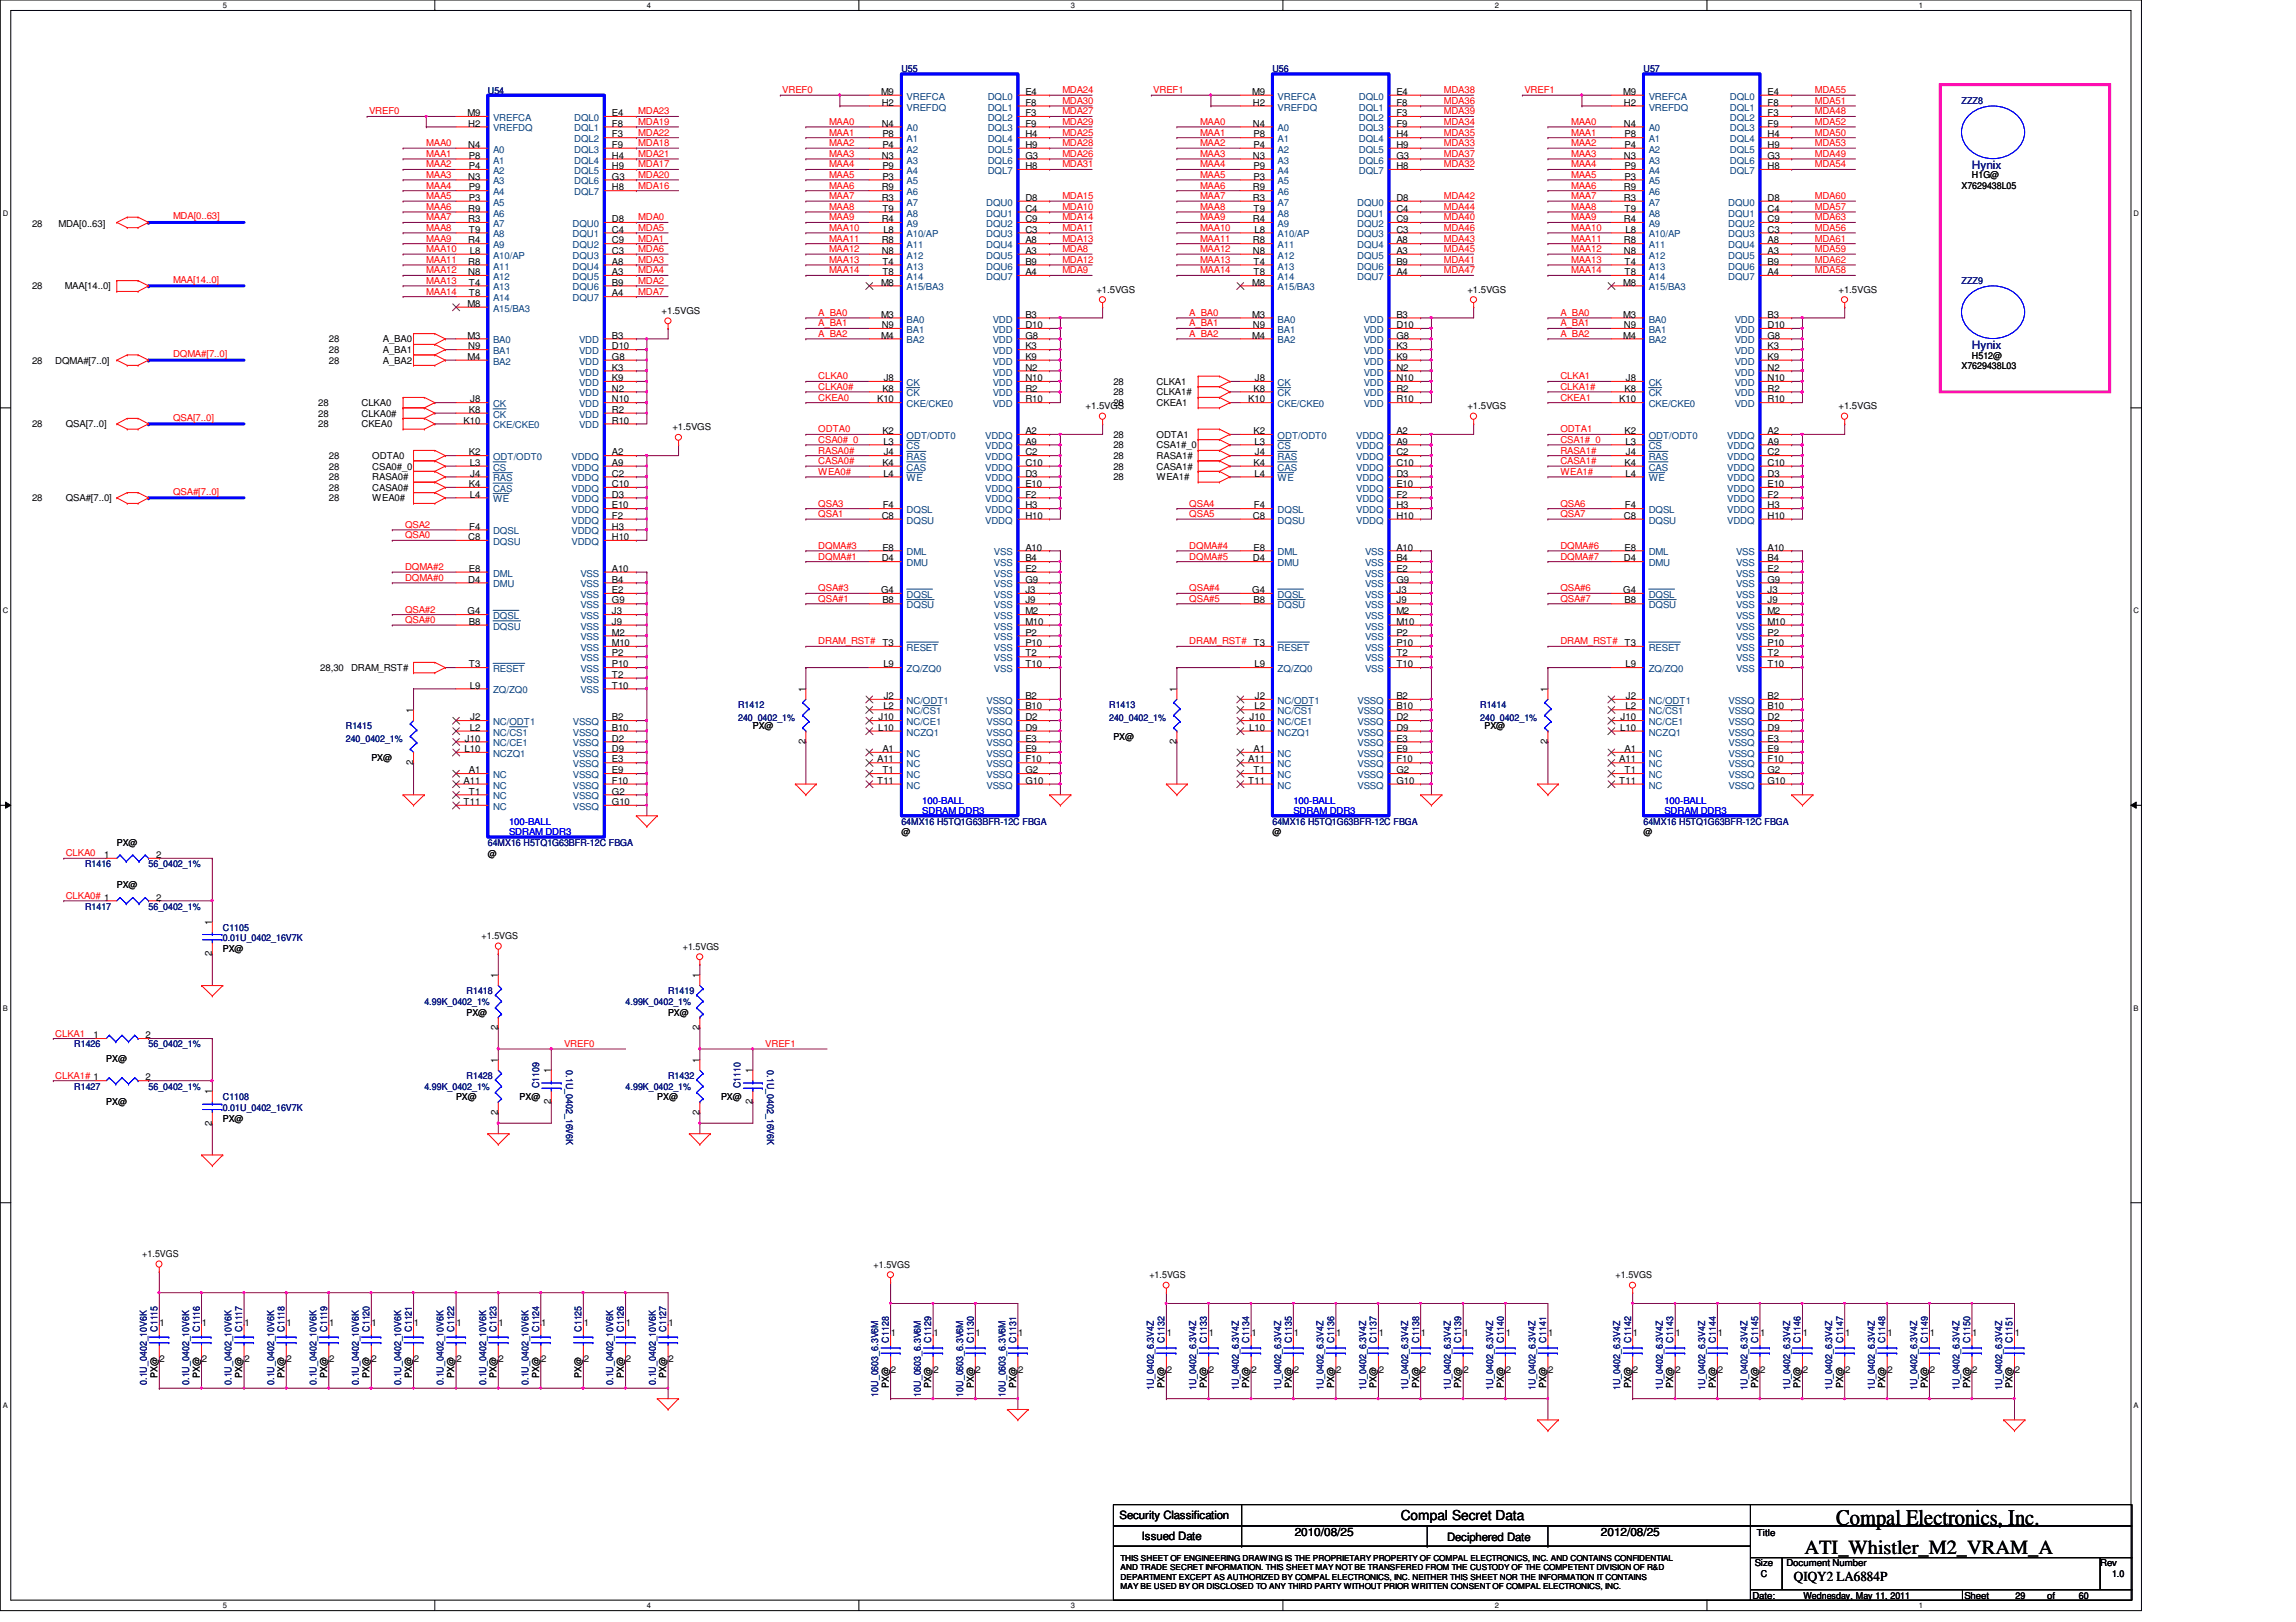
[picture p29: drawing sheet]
<svg xmlns="http://www.w3.org/2000/svg" width="297mm" height="210mm" viewBox="0 0 297 210" stroke-linecap="round" stroke-linejoin="round" font-family="sans-serif">
<defs><g id="words">
<text font-size="2.9" x="237.6" y="197.3">Compal Electronics, Inc.</text>
<text font-size="2.6" x="233.4" y="201.2">ATI_Whistler_M2_VRAM_A</text>
<g font-size="1.8">
<text x="181.2" y="196.7">Compal Secret Data</text>
<text x="232.1" y="204.6">QIQY2 LA6884P</text>
</g>
<g font-size="1.5" fill="#000080">
<text x="255.1" y="21.9">Hynix</text>
<text x="255.1" y="45.2">Hynix</text>
</g>
<g font-size="1.5">
<text x="144.8" y="196.6">Security Classification</text>
<text x="147.7" y="199.2">Issued Date</text>
<text x="167.5" y="198.8">2010/08/25</text>
<text x="187.2" y="199.4">Deciphered Date</text>
<text x="207.1" y="198.8">2012/08/25</text>
</g>
<g font-size="1.2" fill="#000080">
<text x="116.6" y="9.4">U55</text>
<text x="164.6" y="9.4">U56</text>
<text x="212.6" y="9.4">U57</text>
<text x="63.1" y="12.1">U54</text>
<text x="253.8" y="13.5">ZZZ8</text>
<text x="253.8" y="36.8">ZZZ9</text>
<text x="44.7" y="94.4">R1415</text>
<text x="95.5" y="91.6">R1412</text>
<text x="95.5" y="93.3">240_0402_1%</text>
<text x="143.5" y="91.6">R1413</text>
<text x="143.5" y="93.3">240_0402_1%</text>
<text x="191.5" y="91.6">R1414</text>
<text x="191.5" y="93.3">240_0402_1%</text>
<text x="44.7" y="96">240_0402_1%</text>
<text x="116.6" y="106.7">64MX16 H5TQ1G63BFR-12C FBGA</text>
<text x="164.6" y="106.7">64MX16 H5TQ1G63BFR-12C FBGA</text>
<text x="212.6" y="106.7">64MX16 H5TQ1G63BFR-12C FBGA</text>
<text x="11" y="112.2">R1416</text>
<text x="19.2" y="112.2">56_0402_1%</text>
<text x="63.1" y="109.5">64MX16 H5TQ1G63BFR-12C FBGA</text>
<text x="11" y="117.7">R1417</text>
<text x="19.2" y="117.7">56_0402_1%</text>
<text x="28.8" y="120.4">C1105</text>
<text x="28.8" y="121.8">0.01U_0402_16V7K</text>
<text x="54.9" y="130">4.99K_0402_1%</text>
<text x="60.4" y="128.7">R1418</text>
<text x="80.9" y="130">4.99K_0402_1%</text>
<text x="86.4" y="128.7">R1419</text>
<text x="9.6" y="135.5">R1426</text>
<text x="19.2" y="135.5">56_0402_1%</text>
<text x="9.6" y="141">R1427</text>
<text x="19.2" y="141">56_0402_1%</text>
<text x="28.8" y="142.4">C1108</text>
<text x="28.8" y="143.8">0.01U_0402_16V7K</text>
<text x="54.9" y="141">4.99K_0402_1%</text>
<text x="60.4" y="139.6">R1428</text>
<text x="69.8" y="140.8" transform="rotate(-90 69.8 140.8)">C1109</text>
<text x="73.2" y="138.5" transform="rotate(90 73.2 138.5)">0.1U_0402_16V6K</text>
<text x="80.9" y="141">4.99K_0402_1%</text>
<text x="86.4" y="139.6">R1432</text>
<text x="95.8" y="140.8" transform="rotate(-90 95.8 140.8)">C1110</text>
<text x="99.3" y="138.5" transform="rotate(90 99.3 138.5)">0.1U_0402_16V6K</text>
<text x="20.4" y="172.4" transform="rotate(-90 20.4 172.4)">C1115</text>
<text x="25.9" y="172.4" transform="rotate(-90 25.9 172.4)">C1116</text>
<text x="31.3" y="172.4" transform="rotate(-90 31.3 172.4)">C1117</text>
<text x="36.8" y="172.4" transform="rotate(-90 36.8 172.4)">C1118</text>
<text x="42.3" y="172.4" transform="rotate(-90 42.3 172.4)">C1119</text>
<text x="47.8" y="172.4" transform="rotate(-90 47.8 172.4)">C1120</text>
<text x="53.3" y="172.4" transform="rotate(-90 53.3 172.4)">C1121</text>
<text x="58.8" y="172.4" transform="rotate(-90 58.8 172.4)">C1122</text>
<text x="64.3" y="172.4" transform="rotate(-90 64.3 172.4)">C1123</text>
<text x="69.8" y="172.4" transform="rotate(-90 69.8 172.4)">C1124</text>
<text x="75.2" y="172.4" transform="rotate(-90 75.2 172.4)">C1125</text>
<text x="80.7" y="172.4" transform="rotate(-90 80.7 172.4)">C1126</text>
<text x="86.2" y="172.4" transform="rotate(-90 86.2 172.4)">C1127</text>
<text x="115" y="173.8" transform="rotate(-90 115 173.8)">C1128</text>
<text x="120.5" y="173.8" transform="rotate(-90 120.5 173.8)">C1129</text>
<text x="126" y="173.8" transform="rotate(-90 126 173.8)">C1130</text>
<text x="131.5" y="173.8" transform="rotate(-90 131.5 173.8)">C1131</text>
<text x="150.6" y="173.8" transform="rotate(-90 150.6 173.8)">C1132</text>
<text x="156.2" y="173.8" transform="rotate(-90 156.2 173.8)">C1133</text>
<text x="161.6" y="173.8" transform="rotate(-90 161.6 173.8)">C1134</text>
<text x="167.1" y="173.8" transform="rotate(-90 167.1 173.8)">C1135</text>
<text x="172.6" y="173.8" transform="rotate(-90 172.6 173.8)">C1136</text>
<text x="178.1" y="173.8" transform="rotate(-90 178.1 173.8)">C1137</text>
<text x="183.6" y="173.8" transform="rotate(-90 183.6 173.8)">C1138</text>
<text x="189" y="173.8" transform="rotate(-90 189 173.8)">C1139</text>
<text x="194.5" y="173.8" transform="rotate(-90 194.5 173.8)">C1140</text>
<text x="200" y="173.8" transform="rotate(-90 200 173.8)">C1141</text>
<text x="211" y="173.8" transform="rotate(-90 211 173.8)">C1142</text>
<text x="216.5" y="173.8" transform="rotate(-90 216.5 173.8)">C1143</text>
<text x="222" y="173.8" transform="rotate(-90 222 173.8)">C1144</text>
<text x="227.5" y="173.8" transform="rotate(-90 227.5 173.8)">C1145</text>
<text x="232.9" y="173.8" transform="rotate(-90 232.9 173.8)">C1146</text>
<text x="238.4" y="173.8" transform="rotate(-90 238.4 173.8)">C1147</text>
<text x="243.9" y="173.8" transform="rotate(-90 243.9 173.8)">C1148</text>
<text x="249.4" y="173.8" transform="rotate(-90 249.4 173.8)">C1149</text>
<text x="254.9" y="173.8" transform="rotate(-90 254.9 173.8)">C1150</text>
<text x="260.4" y="173.8" transform="rotate(-90 260.4 173.8)">C1151</text>
<text x="19" y="179.2" transform="rotate(-90 19 179.2)">0.1U_0402_10V6K</text>
<text x="24.5" y="179.2" transform="rotate(-90 24.5 179.2)">0.1U_0402_10V6K</text>
<text x="30" y="179.2" transform="rotate(-90 30 179.2)">0.1U_0402_10V6K</text>
<text x="35.5" y="179.2" transform="rotate(-90 35.5 179.2)">0.1U_0402_10V6K</text>
<text x="40.9" y="179.2" transform="rotate(-90 40.9 179.2)">0.1U_0402_10V6K</text>
<text x="46.4" y="179.2" transform="rotate(-90 46.4 179.2)">0.1U_0402_10V6K</text>
<text x="51.9" y="179.2" transform="rotate(-90 51.9 179.2)">0.1U_0402_10V6K</text>
<text x="57.4" y="179.2" transform="rotate(-90 57.4 179.2)">0.1U_0402_10V6K</text>
<text x="62.9" y="179.2" transform="rotate(-90 62.9 179.2)">0.1U_0402_10V6K</text>
<text x="68.4" y="179.2" transform="rotate(-90 68.4 179.2)">0.1U_0402_10V6K</text>
<text x="79.3" y="179.2" transform="rotate(-90 79.3 179.2)">0.1U_0402_10V6K</text>
<text x="84.8" y="179.2" transform="rotate(-90 84.8 179.2)">0.1U_0402_10V6K</text>
<text x="149.3" y="179.9" transform="rotate(-90 149.3 179.9)">1U_0402_6.3V4Z</text>
<text x="154.8" y="179.9" transform="rotate(-90 154.8 179.9)">1U_0402_6.3V4Z</text>
<text x="160.3" y="179.9" transform="rotate(-90 160.3 179.9)">1U_0402_6.3V4Z</text>
<text x="165.8" y="179.9" transform="rotate(-90 165.8 179.9)">1U_0402_6.3V4Z</text>
<text x="171.2" y="179.9" transform="rotate(-90 171.2 179.9)">1U_0402_6.3V4Z</text>
<text x="176.7" y="179.9" transform="rotate(-90 176.7 179.9)">1U_0402_6.3V4Z</text>
<text x="182.2" y="179.9" transform="rotate(-90 182.2 179.9)">1U_0402_6.3V4Z</text>
<text x="187.7" y="179.9" transform="rotate(-90 187.7 179.9)">1U_0402_6.3V4Z</text>
<text x="193.2" y="179.9" transform="rotate(-90 193.2 179.9)">1U_0402_6.3V4Z</text>
<text x="198.7" y="179.9" transform="rotate(-90 198.7 179.9)">1U_0402_6.3V4Z</text>
<text x="209.6" y="179.9" transform="rotate(-90 209.6 179.9)">1U_0402_6.3V4Z</text>
<text x="215.1" y="179.9" transform="rotate(-90 215.1 179.9)">1U_0402_6.3V4Z</text>
<text x="220.6" y="179.9" transform="rotate(-90 220.6 179.9)">1U_0402_6.3V4Z</text>
<text x="226.1" y="179.9" transform="rotate(-90 226.1 179.9)">1U_0402_6.3V4Z</text>
<text x="231.6" y="179.9" transform="rotate(-90 231.6 179.9)">1U_0402_6.3V4Z</text>
<text x="237" y="179.9" transform="rotate(-90 237 179.9)">1U_0402_6.3V4Z</text>
<text x="242.5" y="179.9" transform="rotate(-90 242.5 179.9)">1U_0402_6.3V4Z</text>
<text x="248" y="179.9" transform="rotate(-90 248 179.9)">1U_0402_6.3V4Z</text>
<text x="253.5" y="179.9" transform="rotate(-90 253.5 179.9)">1U_0402_6.3V4Z</text>
<text x="259" y="179.9" transform="rotate(-90 259 179.9)">1U_0402_6.3V4Z</text>
<text x="113.6" y="180.7" transform="rotate(-90 113.6 180.7)">10U_0603_6.3V6M</text>
<text x="119.1" y="180.7" transform="rotate(-90 119.1 180.7)">10U_0603_6.3V6M</text>
<text x="124.6" y="180.7" transform="rotate(-90 124.6 180.7)">10U_0603_6.3V6M</text>
<text x="130.1" y="180.7" transform="rotate(-90 130.1 180.7)">10U_0603_6.3V6M</text>
</g>
<g font-size="1.2" fill="#f00">
<text x="47.7" y="14.8">VREF0</text>
<text x="82.6" y="16.2">MDA19</text>
<text x="82.6" y="17.6">MDA22</text>
<text x="82.6" y="14.8">MDA23</text>
<text x="101.2" y="12.1">VREF0</text>
<text x="107.3" y="16.2">MAA0</text>
<text x="107.3" y="17.6">MAA1</text>
<text x="137.4" y="12.1">MDA24</text>
<text x="137.4" y="17.6">MDA25</text>
<text x="137.4" y="14.8">MDA27</text>
<text x="137.4" y="16.2">MDA29</text>
<text x="137.4" y="13.5">MDA30</text>
<text x="149.2" y="12.1">VREF1</text>
<text x="155.3" y="16.2">MAA0</text>
<text x="155.3" y="17.6">MAA1</text>
<text x="186.8" y="16.2">MDA34</text>
<text x="186.8" y="17.6">MDA35</text>
<text x="186.8" y="13.5">MDA36</text>
<text x="186.8" y="12.1">MDA38</text>
<text x="186.8" y="14.8">MDA39</text>
<text x="197.2" y="12.1">VREF1</text>
<text x="203.3" y="16.2">MAA0</text>
<text x="203.3" y="17.6">MAA1</text>
<text x="234.8" y="14.8">MDA48</text>
<text x="234.8" y="17.6">MDA50</text>
<text x="234.8" y="13.5">MDA51</text>
<text x="234.8" y="16.2">MDA52</text>
<text x="234.8" y="12.1">MDA55</text>
<text x="55.2" y="18.9">MAA0</text>
<text x="55.2" y="20.3">MAA1</text>
<text x="55.2" y="21.7">MAA2</text>
<text x="55.2" y="23">MAA3</text>
<text x="82.6" y="21.7">MDA17</text>
<text x="82.6" y="18.9">MDA18</text>
<text x="82.6" y="23">MDA20</text>
<text x="82.6" y="20.3">MDA21</text>
<text x="107.3" y="18.9">MAA2</text>
<text x="107.3" y="20.3">MAA3</text>
<text x="107.3" y="21.7">MAA4</text>
<text x="107.3" y="23">MAA5</text>
<text x="137.4" y="20.3">MDA26</text>
<text x="137.4" y="18.9">MDA28</text>
<text x="137.4" y="21.7">MDA31</text>
<text x="155.3" y="18.9">MAA2</text>
<text x="155.3" y="20.3">MAA3</text>
<text x="155.3" y="21.7">MAA4</text>
<text x="155.3" y="23">MAA5</text>
<text x="186.8" y="21.7">MDA32</text>
<text x="186.8" y="18.9">MDA33</text>
<text x="186.8" y="20.3">MDA37</text>
<text x="203.3" y="18.9">MAA2</text>
<text x="203.3" y="20.3">MAA3</text>
<text x="203.3" y="21.7">MAA4</text>
<text x="203.3" y="23">MAA5</text>
<text x="234.8" y="20.3">MDA49</text>
<text x="234.8" y="18.9">MDA53</text>
<text x="234.8" y="21.7">MDA54</text>
<text x="22.4" y="28.4">MDA[0..63]</text>
<text x="55.2" y="24.4">MAA4</text>
<text x="55.2" y="25.8">MAA5</text>
<text x="55.2" y="27.2">MAA6</text>
<text x="55.2" y="28.5">MAA7</text>
<text x="55.2" y="29.9">MAA8</text>
<text x="82.6" y="28.5">MDA0</text>
<text x="82.6" y="24.4">MDA16</text>
<text x="82.6" y="29.9">MDA5</text>
<text x="107.3" y="29.9">MAA10</text>
<text x="107.3" y="24.4">MAA6</text>
<text x="107.3" y="25.8">MAA7</text>
<text x="107.3" y="27.2">MAA8</text>
<text x="107.3" y="28.5">MAA9</text>
<text x="137.4" y="27.2">MDA10</text>
<text x="137.4" y="29.9">MDA11</text>
<text x="137.4" y="28.5">MDA14</text>
<text x="137.4" y="25.8">MDA15</text>
<text x="155.3" y="29.9">MAA10</text>
<text x="155.3" y="24.4">MAA6</text>
<text x="155.3" y="25.8">MAA7</text>
<text x="155.3" y="27.2">MAA8</text>
<text x="155.3" y="28.5">MAA9</text>
<text x="186.8" y="28.5">MDA40</text>
<text x="186.8" y="25.8">MDA42</text>
<text x="186.8" y="27.2">MDA44</text>
<text x="186.8" y="29.9">MDA46</text>
<text x="203.3" y="29.9">MAA10</text>
<text x="203.3" y="24.4">MAA6</text>
<text x="203.3" y="25.8">MAA7</text>
<text x="203.3" y="27.2">MAA8</text>
<text x="203.3" y="28.5">MAA9</text>
<text x="234.8" y="29.9">MDA56</text>
<text x="234.8" y="27.2">MDA57</text>
<text x="234.8" y="25.8">MDA60</text>
<text x="234.8" y="28.5">MDA63</text>
<text x="55.2" y="32.6">MAA10</text>
<text x="55.2" y="34">MAA11</text>
<text x="55.2" y="35.4">MAA12</text>
<text x="55.2" y="31.3">MAA9</text>
<text x="82.6" y="31.3">MDA1</text>
<text x="82.6" y="34">MDA3</text>
<text x="82.6" y="35.4">MDA4</text>
<text x="82.6" y="32.6">MDA6</text>
<text x="107.3" y="31.3">MAA11</text>
<text x="107.3" y="32.6">MAA12</text>
<text x="107.3" y="34">MAA13</text>
<text x="107.3" y="35.4">MAA14</text>
<text x="137.4" y="34">MDA12</text>
<text x="137.4" y="31.3">MDA13</text>
<text x="137.4" y="32.6">MDA8</text>
<text x="137.4" y="35.4">MDA9</text>
<text x="155.3" y="31.3">MAA11</text>
<text x="155.3" y="32.6">MAA12</text>
<text x="155.3" y="34">MAA13</text>
<text x="155.3" y="35.4">MAA14</text>
<text x="186.8" y="34">MDA41</text>
<text x="186.8" y="31.3">MDA43</text>
<text x="186.8" y="32.6">MDA45</text>
<text x="186.8" y="35.4">MDA47</text>
<text x="203.3" y="31.3">MAA11</text>
<text x="203.3" y="32.6">MAA12</text>
<text x="203.3" y="34">MAA13</text>
<text x="203.3" y="35.4">MAA14</text>
<text x="234.8" y="35.4">MDA58</text>
<text x="234.8" y="32.6">MDA59</text>
<text x="234.8" y="31.3">MDA61</text>
<text x="234.8" y="34">MDA62</text>
<text x="22.4" y="36.6">MAA[14..0]</text>
<text x="55.2" y="36.7">MAA13</text>
<text x="55.2" y="38.1">MAA14</text>
<text x="82.6" y="36.7">MDA2</text>
<text x="82.6" y="38.1">MDA7</text>
<text x="105.9" y="40.9">A_BA0</text>
<text x="153.9" y="40.9">A_BA0</text>
<text x="201.9" y="40.9">A_BA0</text>
<text x="22.4" y="46.2">DQMA#[7..0]</text>
<text x="105.9" y="42.2">A_BA1</text>
<text x="105.9" y="43.6">A_BA2</text>
<text x="153.9" y="42.2">A_BA1</text>
<text x="153.9" y="43.6">A_BA2</text>
<text x="201.9" y="42.2">A_BA1</text>
<text x="201.9" y="43.6">A_BA2</text>
<text x="105.9" y="51.9">CKEA0</text>
<text x="105.9" y="49.1">CLKA0</text>
<text x="105.9" y="50.5">CLKA0#</text>
<text x="201.9" y="51.9">CKEA1</text>
<text x="201.9" y="49.1">CLKA1</text>
<text x="201.9" y="50.5">CLKA1#</text>
<text x="22.4" y="54.4">QSA[7..0]</text>
<text x="105.9" y="57.3">CSA0#_0</text>
<text x="105.9" y="56">ODTA0</text>
<text x="105.9" y="58.7">RASA0#</text>
<text x="201.9" y="57.3">CSA1#_0</text>
<text x="201.9" y="56">ODTA1</text>
<text x="201.9" y="58.7">RASA1#</text>
<text x="22.4" y="64">QSA#[7..0]</text>
<text x="105.9" y="60.1">CASA0#</text>
<text x="105.9" y="65.6">QSA3</text>
<text x="105.9" y="61.5">WEA0#</text>
<text x="153.9" y="65.6">QSA4</text>
<text x="201.9" y="60.1">CASA1#</text>
<text x="201.9" y="65.6">QSA6</text>
<text x="201.9" y="61.5">WEA1#</text>
<text x="52.4" y="69.7">QSA0</text>
<text x="52.4" y="68.3">QSA2</text>
<text x="105.9" y="71">DQMA#3</text>
<text x="105.9" y="66.9">QSA1</text>
<text x="153.9" y="71">DQMA#4</text>
<text x="153.9" y="66.9">QSA5</text>
<text x="201.9" y="71">DQMA#6</text>
<text x="201.9" y="66.9">QSA7</text>
<text x="52.4" y="75.2">DQMA#0</text>
<text x="52.4" y="73.8">DQMA#2</text>
<text x="105.9" y="72.4">DQMA#1</text>
<text x="105.9" y="77.9">QSA#1</text>
<text x="105.9" y="76.5">QSA#3</text>
<text x="153.9" y="72.4">DQMA#5</text>
<text x="153.9" y="76.5">QSA#4</text>
<text x="153.9" y="77.9">QSA#5</text>
<text x="201.9" y="72.4">DQMA#7</text>
<text x="201.9" y="76.5">QSA#6</text>
<text x="201.9" y="77.9">QSA#7</text>
<text x="52.4" y="80.6">QSA#0</text>
<text x="52.4" y="79.3">QSA#2</text>
<text x="105.9" y="83.4">DRAM_RST#</text>
<text x="153.9" y="83.4">DRAM_RST#</text>
<text x="201.9" y="83.4">DRAM_RST#</text>
<text x="8.5" y="110.8">CLKA0</text>
<text x="8.5" y="116.3">CLKA0# 1</text>
<text x="7.2" y="134.1">CLKA1</text>
<text x="73" y="135.5">VREF0</text>
<text x="99" y="135.5">VREF1</text>
<text x="7.2" y="139.6">CLKA1# 1</text>
</g>
<g font-size="1.2">
<text x="60.5" y="15">M9</text>
<text x="60.6" y="16.4">H2</text>
<text x="79.2" y="15">E4</text>
<text x="79.2" y="16.4">F8</text>
<text x="79.2" y="17.8">F3</text>
<text x="114" y="12.3">M9</text>
<text x="114.1" y="16.4">N4</text>
<text x="114.1" y="13.7">H2</text>
<text x="114.2" y="17.8">P8</text>
<text x="132.7" y="12.3">E4</text>
<text x="132.7" y="13.7">F8</text>
<text x="132.7" y="15">F3</text>
<text x="132.7" y="16.4">F9</text>
<text x="132.7" y="17.8">H4</text>
<text x="162" y="12.3">M9</text>
<text x="162.1" y="16.4">N4</text>
<text x="162.1" y="13.7">H2</text>
<text x="162.2" y="17.8">P8</text>
<text x="180.7" y="12.3">E4</text>
<text x="180.7" y="13.7">F8</text>
<text x="180.7" y="15">F3</text>
<text x="180.7" y="16.4">F9</text>
<text x="180.7" y="17.8">H4</text>
<text x="210" y="12.3">M9</text>
<text x="210.1" y="16.4">N4</text>
<text x="210.1" y="13.7">H2</text>
<text x="210.2" y="17.8">P8</text>
<text x="228.7" y="12.3">E4</text>
<text x="228.7" y="13.7">F8</text>
<text x="228.7" y="15">F3</text>
<text x="228.7" y="16.4">F9</text>
<text x="228.7" y="17.8">H4</text>
<text x="60.6" y="23.2">N3</text>
<text x="60.6" y="19.1">N4</text>
<text x="60.7" y="21.9">P4</text>
<text x="60.7" y="20.5">P8</text>
<text x="79.2" y="19.1">F9</text>
<text x="79.2" y="20.5">H4</text>
<text x="79.2" y="21.9">H9</text>
<text x="79.2" y="23.2">G3</text>
<text x="114.1" y="20.5">N3</text>
<text x="114.2" y="19.1">P4</text>
<text x="114.2" y="21.9">P9</text>
<text x="114.2" y="23.2">P3</text>
<text x="132.7" y="19.1">H9</text>
<text x="132.7" y="20.5">G3</text>
<text x="132.7" y="21.9">H8</text>
<text x="162.1" y="20.5">N3</text>
<text x="162.2" y="19.1">P4</text>
<text x="162.2" y="21.9">P9</text>
<text x="162.2" y="23.2">P3</text>
<text x="180.7" y="19.1">H9</text>
<text x="180.7" y="20.5">G3</text>
<text x="180.7" y="21.9">H8</text>
<text x="210.1" y="20.5">N3</text>
<text x="210.2" y="19.1">P4</text>
<text x="210.2" y="21.9">P9</text>
<text x="210.2" y="23.2">P3</text>
<text x="228.7" y="19.1">H9</text>
<text x="228.7" y="20.5">G3</text>
<text x="228.7" y="21.9">H8</text>
<text x="255.1" y="23.1">H1G@</text>
<text x="4.1" y="29.4">28</text>
<text x="7.6" y="29.4">MDA[0..63]</text>
<text x="60.6" y="27.4">R9</text>
<text x="60.6" y="28.7">R3</text>
<text x="60.7" y="24.6">P9</text>
<text x="60.7" y="26">P3</text>
<text x="79.2" y="24.6">H8</text>
<text x="79.2" y="28.7">D8</text>
<text x="114.1" y="24.6">R9</text>
<text x="114.1" y="26">R3</text>
<text x="114.1" y="28.7">R4</text>
<text x="114.2" y="27.4">T9</text>
<text x="132.7" y="27.4">C4</text>
<text x="132.7" y="28.7">C9</text>
<text x="132.7" y="26">D8</text>
<text x="162.1" y="24.6">R9</text>
<text x="162.1" y="26">R3</text>
<text x="162.1" y="28.7">R4</text>
<text x="162.2" y="27.4">T9</text>
<text x="180.7" y="27.4">C4</text>
<text x="180.7" y="28.7">C9</text>
<text x="180.7" y="26">D8</text>
<text x="210.1" y="24.6">R9</text>
<text x="210.1" y="26">R3</text>
<text x="210.1" y="28.7">R4</text>
<text x="210.2" y="27.4">T9</text>
<text x="228.7" y="27.4">C4</text>
<text x="228.7" y="28.7">C9</text>
<text x="228.7" y="26">D8</text>
<text x="253.8" y="24.4">X7629438L05</text>
<text x="60.6" y="31.5">R4</text>
<text x="60.6" y="34.2">R8</text>
<text x="60.6" y="35.6">N8</text>
<text x="60.7" y="30.1">T9</text>
<text x="60.8" y="32.8">L8</text>
<text x="79.2" y="30.1">C4</text>
<text x="79.2" y="31.5">C9</text>
<text x="79.2" y="32.8">C3</text>
<text x="79.2" y="34.2">A8</text>
<text x="79.2" y="35.6">A3</text>
<text x="114.1" y="31.5">R8</text>
<text x="114.1" y="32.8">N8</text>
<text x="114.2" y="34.2">T4</text>
<text x="114.2" y="35.6">T8</text>
<text x="114.3" y="30.1">L8</text>
<text x="132.7" y="30.1">C3</text>
<text x="132.7" y="31.5">A8</text>
<text x="132.7" y="32.8">A3</text>
<text x="132.7" y="34.2">B9</text>
<text x="132.7" y="35.6">A4</text>
<text x="162.1" y="31.5">R8</text>
<text x="162.1" y="32.8">N8</text>
<text x="162.2" y="34.2">T4</text>
<text x="162.2" y="35.6">T8</text>
<text x="162.3" y="30.1">L8</text>
<text x="180.7" y="30.1">C3</text>
<text x="180.7" y="31.5">A8</text>
<text x="180.7" y="32.8">A3</text>
<text x="180.7" y="34.2">B9</text>
<text x="180.7" y="35.6">A4</text>
<text x="210.1" y="31.5">R8</text>
<text x="210.1" y="32.8">N8</text>
<text x="210.2" y="34.2">T4</text>
<text x="210.2" y="35.6">T8</text>
<text x="210.3" y="30.1">L8</text>
<text x="228.7" y="30.1">C3</text>
<text x="228.7" y="31.5">A8</text>
<text x="228.7" y="32.8">A3</text>
<text x="228.7" y="34.2">B9</text>
<text x="228.7" y="35.6">A4</text>
<text x="4.1" y="37.5">28</text>
<text x="8.4" y="37.5">MAA[14..0]</text>
<text x="60.5" y="39.7">M8</text>
<text x="60.7" y="37">T4</text>
<text x="60.7" y="38.4">T8</text>
<text x="79.2" y="37">B9</text>
<text x="79.2" y="38.4">A4</text>
<text x="85.6" y="40.6">+1.5VGS</text>
<text x="114" y="41.1">M3</text>
<text x="114" y="37">M8</text>
<text x="132.7" y="41.1">B3</text>
<text x="141.8" y="37.9">+1.5VGS</text>
<text x="162" y="41.1">M3</text>
<text x="162" y="37">M8</text>
<text x="180.7" y="41.1">B3</text>
<text x="189.8" y="37.9">+1.5VGS</text>
<text x="210" y="41.1">M3</text>
<text x="210" y="37">M8</text>
<text x="228.7" y="41.1">B3</text>
<text x="237.8" y="37.9">+1.5VGS</text>
<text x="4.1" y="47.1">28</text>
<text x="7.2" y="47.1">DQMA#[7..0]</text>
<text x="42.5" y="47.1">28</text>
<text x="42.5" y="45.7">28</text>
<text x="42.5" y="44.3">28</text>
<text x="49.5" y="47.1">A_BA2</text>
<text x="49.5" y="45.7">A_BA1</text>
<text x="49.5" y="44.3">A_BA0</text>
<text x="60.5" y="43.8">M3</text>
<text x="60.5" y="46.6">M4</text>
<text x="60.6" y="45.2">N9</text>
<text x="79.2" y="43.8">B3</text>
<text x="79.2" y="45.2">D10</text>
<text x="79.2" y="46.6">G8</text>
<text x="79.2" y="48">K3</text>
<text x="114" y="43.8">M4</text>
<text x="114.1" y="42.5">N9</text>
<text x="132.7" y="42.5">D10</text>
<text x="132.7" y="43.8">G8</text>
<text x="132.7" y="45.2">K3</text>
<text x="132.7" y="46.6">K9</text>
<text x="132.7" y="48">N2</text>
<text x="162" y="43.8">M4</text>
<text x="162.1" y="42.5">N9</text>
<text x="180.7" y="42.5">D10</text>
<text x="180.7" y="43.8">G8</text>
<text x="180.7" y="45.2">K3</text>
<text x="180.7" y="46.6">K9</text>
<text x="180.7" y="48">N2</text>
<text x="210" y="43.8">M4</text>
<text x="210.1" y="42.5">N9</text>
<text x="228.7" y="42.5">D10</text>
<text x="228.7" y="43.8">G8</text>
<text x="228.7" y="45.2">K3</text>
<text x="228.7" y="46.6">K9</text>
<text x="228.7" y="48">N2</text>
<text x="253.8" y="47.7">X7629438L03</text>
<text x="255.1" y="46.4">H512@</text>
<text x="41.2" y="52.6">28</text>
<text x="41.2" y="53.9">28</text>
<text x="46.8" y="52.6">CLKA0</text>
<text x="46.8" y="53.9">CLKA0#</text>
<text x="60.7" y="53.4">K8</text>
<text x="60.8" y="52.1">J8</text>
<text x="79.2" y="49.3">K9</text>
<text x="79.2" y="50.7">N2</text>
<text x="79.2" y="52.1">N10</text>
<text x="79.2" y="53.4">R2</text>
<text x="113.5" y="52.1">K10</text>
<text x="114.2" y="50.7">K8</text>
<text x="114.3" y="49.3">J8</text>
<text x="132.7" y="49.3">N10</text>
<text x="132.7" y="50.7">R2</text>
<text x="132.7" y="52.1">R10</text>
<text x="140.4" y="53">+1.5VGS</text>
<text x="144" y="52.6">28</text>
<text x="144" y="51.2">28</text>
<text x="144" y="49.8">28</text>
<text x="149.6" y="52.6">CKEA1</text>
<text x="149.6" y="51.2">CLKA1#</text>
<text x="149.6" y="49.8">CLKA1</text>
<text x="161.5" y="52.1">K10</text>
<text x="162.2" y="50.7">K8</text>
<text x="162.3" y="49.3">J8</text>
<text x="180.7" y="49.3">N10</text>
<text x="180.7" y="50.7">R2</text>
<text x="180.7" y="52.1">R10</text>
<text x="189.8" y="53">+1.5VGS</text>
<text x="209.5" y="52.1">K10</text>
<text x="210.2" y="50.7">K8</text>
<text x="210.3" y="49.3">J8</text>
<text x="228.7" y="49.3">N10</text>
<text x="228.7" y="50.7">R2</text>
<text x="228.7" y="52.1">R10</text>
<text x="237.8" y="53">+1.5VGS</text>
<text x="4.1" y="55.3">28</text>
<text x="8.5" y="55.3">QSA[7..0]</text>
<text x="41.2" y="55.3">28</text>
<text x="42.5" y="59.4">28</text>
<text x="46.8" y="55.3">CKEA0</text>
<text x="48.2" y="59.4">ODTA0</text>
<text x="60" y="54.8">K10</text>
<text x="60.7" y="58.9">K2</text>
<text x="79.2" y="58.9">A2</text>
<text x="79.2" y="54.8">R10</text>
<text x="87" y="55.7">+1.5VGS</text>
<text x="114.2" y="56.2">K2</text>
<text x="114.3" y="57.5">L3</text>
<text x="114.3" y="58.9">J4</text>
<text x="132.7" y="56.2">A2</text>
<text x="132.7" y="57.5">A9</text>
<text x="132.7" y="58.9">C2</text>
<text x="144" y="59.4">28</text>
<text x="144" y="58">28</text>
<text x="144" y="56.7">28</text>
<text x="149.6" y="59.4">RASA1#</text>
<text x="149.6" y="58">CSA1#_0</text>
<text x="149.6" y="56.7">ODTA1</text>
<text x="162.2" y="56.2">K2</text>
<text x="162.3" y="57.5">L3</text>
<text x="162.3" y="58.9">J4</text>
<text x="180.7" y="56.2">A2</text>
<text x="180.7" y="57.5">A9</text>
<text x="180.7" y="58.9">C2</text>
<text x="210.2" y="56.2">K2</text>
<text x="210.3" y="57.5">L3</text>
<text x="210.3" y="58.9">J4</text>
<text x="228.7" y="56.2">A2</text>
<text x="228.7" y="57.5">A9</text>
<text x="228.7" y="58.9">C2</text>
<text x="4.1" y="64.9">28</text>
<text x="8.5" y="64.9">QSA#[7..0]</text>
<text x="42.5" y="63.5">28</text>
<text x="42.5" y="62.1">28</text>
<text x="42.5" y="60.8">28</text>
<text x="42.5" y="64.9">28</text>
<text x="48.2" y="63.5">CASA0#</text>
<text x="48.2" y="62.1">RASA0#</text>
<text x="48.2" y="60.8">CSA0#_0</text>
<text x="48.2" y="64.9">WEA0#</text>
<text x="60.7" y="63">K4</text>
<text x="60.8" y="64.4">L4</text>
<text x="60.8" y="60.3">L3</text>
<text x="60.8" y="61.7">J4</text>
<text x="79.2" y="60.3">A9</text>
<text x="79.2" y="61.7">C2</text>
<text x="79.2" y="63">C10</text>
<text x="79.2" y="65.8">E10</text>
<text x="79.2" y="64.4">D3</text>
<text x="114.2" y="60.3">K4</text>
<text x="114.2" y="65.8">F4</text>
<text x="114.3" y="61.7">L4</text>
<text x="132.7" y="60.3">C10</text>
<text x="132.7" y="63">E10</text>
<text x="132.7" y="64.4">F2</text>
<text x="132.7" y="65.8">H3</text>
<text x="132.7" y="61.7">D3</text>
<text x="144" y="62.1">28</text>
<text x="144" y="60.8">28</text>
<text x="149.6" y="62.1">WEA1#</text>
<text x="149.6" y="60.8">CASA1#</text>
<text x="162.2" y="60.3">K4</text>
<text x="162.2" y="65.8">F4</text>
<text x="162.3" y="61.7">L4</text>
<text x="180.7" y="60.3">C10</text>
<text x="180.7" y="63">E10</text>
<text x="180.7" y="64.4">F2</text>
<text x="180.7" y="65.8">H3</text>
<text x="180.7" y="61.7">D3</text>
<text x="210.2" y="60.3">K4</text>
<text x="210.2" y="65.8">F4</text>
<text x="210.3" y="61.7">L4</text>
<text x="228.7" y="60.3">C10</text>
<text x="228.7" y="63">E10</text>
<text x="228.7" y="64.4">F2</text>
<text x="228.7" y="65.8">H3</text>
<text x="228.7" y="61.7">D3</text>
<text x="60.6" y="69.9">C8</text>
<text x="60.7" y="68.5">F4</text>
<text x="79.2" y="67.1">F2</text>
<text x="79.2" y="68.5">H3</text>
<text x="79.2" y="69.9">H10</text>
<text x="114.1" y="67.1">C8</text>
<text x="114.2" y="71.2">E8</text>
<text x="132.7" y="71.2">A10</text>
<text x="132.7" y="67.1">H10</text>
<text x="162.1" y="67.1">C8</text>
<text x="162.2" y="71.2">E8</text>
<text x="180.7" y="71.2">A10</text>
<text x="180.7" y="67.1">H10</text>
<text x="210.1" y="67.1">C8</text>
<text x="210.2" y="71.2">E8</text>
<text x="228.7" y="71.2">A10</text>
<text x="228.7" y="67.1">H10</text>
<text x="60.6" y="75.4">D4</text>
<text x="60.7" y="74">E8</text>
<text x="79.2" y="74">A10</text>
<text x="79.2" y="76.7">E2</text>
<text x="79.2" y="75.4">B4</text>
<text x="114" y="76.7">G4</text>
<text x="114.1" y="72.6">D4</text>
<text x="132.7" y="74">E2</text>
<text x="132.7" y="72.6">B4</text>
<text x="132.7" y="75.4">G9</text>
<text x="132.7" y="76.7">J3</text>
<text x="162" y="76.7">G4</text>
<text x="162.1" y="72.6">D4</text>
<text x="180.7" y="74">E2</text>
<text x="180.7" y="72.6">B4</text>
<text x="180.7" y="75.4">G9</text>
<text x="180.7" y="76.7">J3</text>
<text x="210" y="76.7">G4</text>
<text x="210.1" y="72.6">D4</text>
<text x="228.7" y="74">E2</text>
<text x="228.7" y="72.6">B4</text>
<text x="228.7" y="75.4">G9</text>
<text x="228.7" y="76.7">J3</text>
<text x="60.5" y="79.5">G4</text>
<text x="60.7" y="80.8">B8</text>
<text x="79.2" y="78.1">G9</text>
<text x="79.2" y="79.5">J3</text>
<text x="79.2" y="80.8">J9</text>
<text x="79.2" y="82.2">M2</text>
<text x="79.2" y="83.6">M10</text>
<text x="114.2" y="78.1">B8</text>
<text x="114.2" y="83.6">T3</text>
<text x="132.7" y="78.1">J9</text>
<text x="132.7" y="79.5">M2</text>
<text x="132.7" y="80.8">M10</text>
<text x="132.7" y="82.2">P2</text>
<text x="132.7" y="83.6">P10</text>
<text x="162.2" y="78.1">B8</text>
<text x="162.2" y="83.6">T3</text>
<text x="180.7" y="78.1">J9</text>
<text x="180.7" y="79.5">M2</text>
<text x="180.7" y="80.8">M10</text>
<text x="180.7" y="82.2">P2</text>
<text x="180.7" y="83.6">P10</text>
<text x="210.2" y="78.1">B8</text>
<text x="210.2" y="83.6">T3</text>
<text x="228.7" y="78.1">J9</text>
<text x="228.7" y="79.5">M2</text>
<text x="228.7" y="80.8">M10</text>
<text x="228.7" y="82.2">P2</text>
<text x="228.7" y="83.6">P10</text>
<text x="41.4" y="86.9">28,30</text>
<text x="45.4" y="86.9">DRAM_RST#</text>
<text x="60.7" y="86.4">T3</text>
<text x="60.8" y="89.1">L9</text>
<text x="79.2" y="85">P2</text>
<text x="79.2" y="86.4">P10</text>
<text x="79.2" y="87.7">T2</text>
<text x="79.2" y="89.1">T10</text>
<text x="104.2" y="89.5" transform="rotate(-90 104.2 89.5)">1</text>
<text x="114.3" y="86.4">L9</text>
<text x="132.7" y="85">T2</text>
<text x="132.7" y="86.4">T10</text>
<text x="152.2" y="89.5" transform="rotate(-90 152.2 89.5)">1</text>
<text x="162.3" y="86.4">L9</text>
<text x="180.7" y="85">T2</text>
<text x="180.7" y="86.4">T10</text>
<text x="200.2" y="89.5" transform="rotate(-90 200.2 89.5)">1</text>
<text x="210.3" y="86.4">L9</text>
<text x="228.7" y="85">T2</text>
<text x="228.7" y="86.4">T10</text>
<text x="53.5" y="92.3" transform="rotate(-90 53.5 92.3)">1</text>
<text x="60.1" y="96">J10</text>
<text x="60.8" y="94.6">L2</text>
<text x="60.8" y="93.2">J2</text>
<text x="79.2" y="96">D2</text>
<text x="79.2" y="93.2">B2</text>
<text x="79.2" y="94.6">B10</text>
<text x="97.4" y="94.4">PX@</text>
<text x="113.6" y="94.6">L10</text>
<text x="113.7" y="93.2">J10</text>
<text x="114.3" y="91.8">L2</text>
<text x="114.3" y="90.5">J2</text>
<text x="132.7" y="93.2">D2</text>
<text x="132.7" y="90.5">B2</text>
<text x="132.7" y="91.8">B10</text>
<text x="132.7" y="94.6">D9</text>
<text x="132.7" y="96">E3</text>
<text x="144" y="95.7">PX@</text>
<text x="161.6" y="94.6">L10</text>
<text x="161.7" y="93.2">J10</text>
<text x="162.3" y="91.8">L2</text>
<text x="162.3" y="90.5">J2</text>
<text x="180.7" y="93.2">D2</text>
<text x="180.7" y="90.5">B2</text>
<text x="180.7" y="91.8">B10</text>
<text x="180.7" y="94.6">D9</text>
<text x="180.7" y="96">E3</text>
<text x="192" y="94.4">PX@</text>
<text x="209.6" y="94.6">L10</text>
<text x="209.7" y="93.2">J10</text>
<text x="210.3" y="91.8">L2</text>
<text x="210.3" y="90.5">J2</text>
<text x="228.7" y="93.2">D2</text>
<text x="228.7" y="90.5">B2</text>
<text x="228.7" y="91.8">B10</text>
<text x="228.7" y="94.6">D9</text>
<text x="228.7" y="96">E3</text>
<text x="48" y="98.5">PX@</text>
<text x="53.5" y="99" transform="rotate(-90 53.5 99)">2</text>
<text x="60" y="101.4">A11</text>
<text x="60.1" y="97.3">L10</text>
<text x="60.7" y="100.1">A1</text>
<text x="79.2" y="97.3">D9</text>
<text x="79.2" y="98.7">E3</text>
<text x="79.2" y="100.1">E9</text>
<text x="79.2" y="101.4">F10</text>
<text x="104.2" y="96.3" transform="rotate(-90 104.2 96.3)">2</text>
<text x="113.5" y="98.7">A11</text>
<text x="113.5" y="101.4">T11</text>
<text x="114.2" y="97.3">A1</text>
<text x="114.2" y="100.1">T1</text>
<text x="132.7" y="97.3">E9</text>
<text x="132.7" y="98.7">F10</text>
<text x="132.7" y="100.1">G2</text>
<text x="132.7" y="101.4">G10</text>
<text x="152.2" y="96.3" transform="rotate(-90 152.2 96.3)">2</text>
<text x="161.5" y="98.7">A11</text>
<text x="161.5" y="101.4">T11</text>
<text x="162.2" y="97.3">A1</text>
<text x="162.2" y="100.1">T1</text>
<text x="180.7" y="97.3">E9</text>
<text x="180.7" y="98.7">F10</text>
<text x="180.7" y="100.1">G2</text>
<text x="180.7" y="101.4">G10</text>
<text x="200.2" y="96.3" transform="rotate(-90 200.2 96.3)">2</text>
<text x="209.5" y="98.7">A11</text>
<text x="209.5" y="101.4">T11</text>
<text x="210.2" y="97.3">A1</text>
<text x="210.2" y="100.1">T1</text>
<text x="228.7" y="97.3">E9</text>
<text x="228.7" y="98.7">F10</text>
<text x="228.7" y="100.1">G2</text>
<text x="228.7" y="101.4">G10</text>
<text x="60" y="104.2">T11</text>
<text x="60.7" y="102.8">T1</text>
<text x="79.2" y="102.8">G2</text>
<text x="79.2" y="104.2">G10</text>
<text x="13.5" y="111">1</text>
<text x="15.1" y="109.5">PX@</text>
<text x="20.2" y="111">2</text>
<text x="63.1" y="110.9">@</text>
<text x="116.6" y="108.1">@</text>
<text x="164.6" y="108.1">@</text>
<text x="212.6" y="108.1">@</text>
<text x="15.1" y="115">PX@</text>
<text x="20.2" y="116.5">2</text>
<text x="27.4" y="119.7" transform="rotate(-90 27.4 119.7)">1</text>
<text x="27.4" y="123.7" transform="rotate(-90 27.4 123.7)">2</text>
<text x="28.8" y="123.2">PX@</text>
<text x="62.3" y="121.5">+1.5VGS</text>
<text x="88.3" y="122.9">+1.5VGS</text>
<text x="60.4" y="131.4">PX@</text>
<text x="64.4" y="126.6" transform="rotate(-90 64.4 126.6)">1</text>
<text x="86.4" y="131.4">PX@</text>
<text x="90.5" y="126.6" transform="rotate(-90 90.5 126.6)">1</text>
<text x="12.1" y="134.4">1</text>
<text x="13.8" y="137.4">PX@</text>
<text x="18.8" y="134.4">2</text>
<text x="64.4" y="137.5" transform="rotate(-90 64.4 137.5)">1</text>
<text x="64.4" y="133.3" transform="rotate(-90 64.4 133.3)">2</text>
<text x="90.5" y="137.5" transform="rotate(-90 90.5 137.5)">1</text>
<text x="90.5" y="133.3" transform="rotate(-90 90.5 133.3)">2</text>
<text x="13.8" y="142.9">PX@</text>
<text x="18.8" y="139.8">2</text>
<text x="27.4" y="141.6" transform="rotate(-90 27.4 141.6)">1</text>
<text x="59" y="142.4">PX@</text>
<text x="67.2" y="142.4">PX@</text>
<text x="71.3" y="142.9" transform="rotate(-90 71.3 142.9)">2</text>
<text x="71.3" y="138.9" transform="rotate(-90 71.3 138.9)">1</text>
<text x="85" y="142.4">PX@</text>
<text x="93.3" y="142.4">PX@</text>
<text x="97.4" y="142.9" transform="rotate(-90 97.4 142.9)">2</text>
<text x="97.4" y="138.9" transform="rotate(-90 97.4 138.9)">1</text>
<text x="27.4" y="145.7" transform="rotate(-90 27.4 145.7)">2</text>
<text x="28.8" y="145.1">PX@</text>
<text x="64.4" y="144.3" transform="rotate(-90 64.4 144.3)">2</text>
<text x="90.5" y="144.3" transform="rotate(-90 90.5 144.3)">2</text>
<text x="18.4" y="162.7">+1.5VGS</text>
<text x="113" y="164.1">+1.5VGS</text>
<text x="148.7" y="165.4">+1.5VGS</text>
<text x="209" y="165.4">+1.5VGS</text>
<text x="20.7" y="171.6">1</text>
<text x="26.1" y="171.6">1</text>
<text x="31.6" y="171.6">1</text>
<text x="37.1" y="171.6">1</text>
<text x="42.6" y="171.6">1</text>
<text x="48.1" y="171.6">1</text>
<text x="53.5" y="171.6">1</text>
<text x="59" y="171.6">1</text>
<text x="64.5" y="171.6">1</text>
<text x="70" y="171.6">1</text>
<text x="75.5" y="171.6">1</text>
<text x="81" y="171.6">1</text>
<text x="86.5" y="171.6">1</text>
<text x="115.3" y="172.9">1</text>
<text x="120.8" y="172.9">1</text>
<text x="126.2" y="172.9">1</text>
<text x="131.7" y="172.9">1</text>
<text x="150.9" y="172.9">1</text>
<text x="156.4" y="172.9">1</text>
<text x="161.9" y="172.9">1</text>
<text x="167.4" y="172.9">1</text>
<text x="172.9" y="172.9">1</text>
<text x="178.4" y="172.9">1</text>
<text x="183.8" y="172.9">1</text>
<text x="189.3" y="172.9">1</text>
<text x="194.8" y="172.9">1</text>
<text x="200.3" y="172.9">1</text>
<text x="211.3" y="172.9">1</text>
<text x="216.8" y="172.9">1</text>
<text x="222.2" y="172.9">1</text>
<text x="227.7" y="172.9">1</text>
<text x="233.2" y="172.9">1</text>
<text x="238.7" y="172.9">1</text>
<text x="244.2" y="172.9">1</text>
<text x="249.7" y="172.9">1</text>
<text x="255.2" y="172.9">1</text>
<text x="260.7" y="172.9">1</text>
<text x="20.4" y="178.3" transform="rotate(-90 20.4 178.3)">PX@</text>
<text x="20.7" y="176.3">2</text>
<text x="25.9" y="178.3" transform="rotate(-90 25.9 178.3)">PX@</text>
<text x="26.1" y="176.3">2</text>
<text x="31.3" y="178.3" transform="rotate(-90 31.3 178.3)">PX@</text>
<text x="31.6" y="176.3">2</text>
<text x="36.8" y="178.3" transform="rotate(-90 36.8 178.3)">PX@</text>
<text x="37.1" y="176.3">2</text>
<text x="42.3" y="178.3" transform="rotate(-90 42.3 178.3)">PX@</text>
<text x="42.6" y="176.3">2</text>
<text x="47.8" y="178.3" transform="rotate(-90 47.8 178.3)">PX@</text>
<text x="48.1" y="176.3">2</text>
<text x="53.3" y="178.3" transform="rotate(-90 53.3 178.3)">PX@</text>
<text x="53.5" y="176.3">2</text>
<text x="58.8" y="178.3" transform="rotate(-90 58.8 178.3)">PX@</text>
<text x="59" y="176.3">2</text>
<text x="64.3" y="178.3" transform="rotate(-90 64.3 178.3)">PX@</text>
<text x="64.5" y="176.3">2</text>
<text x="69.8" y="178.3" transform="rotate(-90 69.8 178.3)">PX@</text>
<text x="70" y="176.3">2</text>
<text x="75.2" y="178.3" transform="rotate(-90 75.2 178.3)">PX@</text>
<text x="75.5" y="176.3">2</text>
<text x="80.7" y="178.3" transform="rotate(-90 80.7 178.3)">PX@</text>
<text x="81" y="176.3">2</text>
<text x="86.2" y="178.3" transform="rotate(-90 86.2 178.3)">PX@</text>
<text x="86.5" y="176.3">2</text>
<text x="115" y="179.6" transform="rotate(-90 115 179.6)">PX@</text>
<text x="115.3" y="177.7">2</text>
<text x="120.5" y="179.6" transform="rotate(-90 120.5 179.6)">PX@</text>
<text x="120.8" y="177.7">2</text>
<text x="126" y="179.6" transform="rotate(-90 126 179.6)">PX@</text>
<text x="126.2" y="177.7">2</text>
<text x="131.5" y="179.6" transform="rotate(-90 131.5 179.6)">PX@</text>
<text x="131.7" y="177.7">2</text>
<text x="150.6" y="179.6" transform="rotate(-90 150.6 179.6)">PX@</text>
<text x="150.9" y="177.7">2</text>
<text x="156.2" y="179.6" transform="rotate(-90 156.2 179.6)">PX@</text>
<text x="156.4" y="177.7">2</text>
<text x="161.6" y="179.6" transform="rotate(-90 161.6 179.6)">PX@</text>
<text x="161.9" y="177.7">2</text>
<text x="167.1" y="179.6" transform="rotate(-90 167.1 179.6)">PX@</text>
<text x="167.4" y="177.7">2</text>
<text x="172.6" y="179.6" transform="rotate(-90 172.6 179.6)">PX@</text>
<text x="172.9" y="177.7">2</text>
<text x="178.1" y="179.6" transform="rotate(-90 178.1 179.6)">PX@</text>
<text x="178.4" y="177.7">2</text>
<text x="183.6" y="179.6" transform="rotate(-90 183.6 179.6)">PX@</text>
<text x="183.8" y="177.7">2</text>
<text x="189" y="179.6" transform="rotate(-90 189 179.6)">PX@</text>
<text x="189.3" y="177.7">2</text>
<text x="194.5" y="179.6" transform="rotate(-90 194.5 179.6)">PX@</text>
<text x="194.8" y="177.7">2</text>
<text x="200" y="179.6" transform="rotate(-90 200 179.6)">PX@</text>
<text x="200.3" y="177.7">2</text>
<text x="211" y="179.6" transform="rotate(-90 211 179.6)">PX@</text>
<text x="211.3" y="177.7">2</text>
<text x="216.5" y="179.6" transform="rotate(-90 216.5 179.6)">PX@</text>
<text x="216.8" y="177.7">2</text>
<text x="222" y="179.6" transform="rotate(-90 222 179.6)">PX@</text>
<text x="222.2" y="177.7">2</text>
<text x="227.5" y="179.6" transform="rotate(-90 227.5 179.6)">PX@</text>
<text x="227.7" y="177.7">2</text>
<text x="232.9" y="179.6" transform="rotate(-90 232.9 179.6)">PX@</text>
<text x="233.2" y="177.7">2</text>
<text x="238.4" y="179.6" transform="rotate(-90 238.4 179.6)">PX@</text>
<text x="238.7" y="177.7">2</text>
<text x="243.9" y="179.6" transform="rotate(-90 243.9 179.6)">PX@</text>
<text x="244.2" y="177.7">2</text>
<text x="249.4" y="179.6" transform="rotate(-90 249.4 179.6)">PX@</text>
<text x="249.7" y="177.7">2</text>
<text x="254.9" y="179.6" transform="rotate(-90 254.9 179.6)">PX@</text>
<text x="255.2" y="177.7">2</text>
<text x="260.4" y="179.6" transform="rotate(-90 260.4 179.6)">PX@</text>
<text x="260.7" y="177.7">2</text>
<text x="227" y="202.7">Size</text>
<text x="227.3" y="198.7">Title</text>
<text x="231.1" y="202.7">Document Number</text>
<text x="271.7" y="202.7">Rev</text>
<text x="226.7" y="206.9">Date:</text>
<text x="227.8" y="204.1">C</text>
<text x="233.3" y="206.9">Wednesday, May 11, 2011</text>
<text x="254.1" y="206.9">Sheet</text>
<text x="260.7" y="206.9">29</text>
<text x="264.9" y="206.9">of</text>
<text x="269" y="206.9">60</text>
<text x="273.2" y="204.1">1.0</text>
</g>
<g font-size="1.2" fill="#004080">
<text x="63.8" y="15.7">VREFCA</text>
<text x="63.8" y="17">VREFDQ</text>
<text x="74.3" y="15.7">DQL0</text>
<text x="74.3" y="17">DQL1</text>
<text x="117.3" y="12.9">VREFCA</text>
<text x="117.3" y="17">A0</text>
<text x="117.3" y="14.3">VREFDQ</text>
<text x="127.8" y="12.9">DQL0</text>
<text x="127.8" y="14.3">DQL1</text>
<text x="127.8" y="15.7">DQL2</text>
<text x="127.8" y="17">DQL3</text>
<text x="165.3" y="12.9">VREFCA</text>
<text x="165.3" y="17">A0</text>
<text x="165.3" y="14.3">VREFDQ</text>
<text x="175.8" y="12.9">DQL0</text>
<text x="175.8" y="14.3">DQL1</text>
<text x="175.8" y="15.7">DQL2</text>
<text x="175.8" y="17">DQL3</text>
<text x="213.3" y="12.9">VREFCA</text>
<text x="213.3" y="17">A0</text>
<text x="213.3" y="14.3">VREFDQ</text>
<text x="223.8" y="12.9">DQL0</text>
<text x="223.8" y="14.3">DQL1</text>
<text x="223.8" y="15.7">DQL2</text>
<text x="223.8" y="17">DQL3</text>
<text x="63.8" y="22.5">A2</text>
<text x="63.8" y="23.9">A3</text>
<text x="63.8" y="19.8">A0</text>
<text x="63.8" y="21.2">A1</text>
<text x="74.3" y="18.4">DQL2</text>
<text x="74.3" y="19.8">DQL3</text>
<text x="74.3" y="21.2">DQL4</text>
<text x="74.3" y="22.5">DQL5</text>
<text x="74.3" y="23.9">DQL6</text>
<text x="117.3" y="19.8">A2</text>
<text x="117.3" y="21.2">A3</text>
<text x="117.3" y="22.5">A4</text>
<text x="117.3" y="23.9">A5</text>
<text x="117.3" y="18.4">A1</text>
<text x="127.8" y="18.4">DQL4</text>
<text x="127.8" y="19.8">DQL5</text>
<text x="127.8" y="21.2">DQL6</text>
<text x="127.8" y="22.5">DQL7</text>
<text x="165.3" y="19.8">A2</text>
<text x="165.3" y="21.2">A3</text>
<text x="165.3" y="22.5">A4</text>
<text x="165.3" y="23.9">A5</text>
<text x="165.3" y="18.4">A1</text>
<text x="175.8" y="18.4">DQL4</text>
<text x="175.8" y="19.8">DQL5</text>
<text x="175.8" y="21.2">DQL6</text>
<text x="175.8" y="22.5">DQL7</text>
<text x="213.3" y="19.8">A2</text>
<text x="213.3" y="21.2">A3</text>
<text x="213.3" y="22.5">A4</text>
<text x="213.3" y="23.9">A5</text>
<text x="213.3" y="18.4">A1</text>
<text x="223.8" y="18.4">DQL4</text>
<text x="223.8" y="19.8">DQL5</text>
<text x="223.8" y="21.2">DQL6</text>
<text x="223.8" y="22.5">DQL7</text>
<text x="63.8" y="25.3">A4</text>
<text x="63.8" y="26.6">A5</text>
<text x="63.8" y="28">A6</text>
<text x="63.8" y="29.4">A7</text>
<text x="74.1" y="29.4">DQU0</text>
<text x="74.3" y="25.3">DQL7</text>
<text x="117.3" y="25.3">A6</text>
<text x="117.3" y="26.6">A7</text>
<text x="117.3" y="28">A8</text>
<text x="117.3" y="29.4">A9</text>
<text x="127.6" y="28">DQU1</text>
<text x="127.6" y="29.4">DQU2</text>
<text x="127.6" y="26.6">DQU0</text>
<text x="165.3" y="25.3">A6</text>
<text x="165.3" y="26.6">A7</text>
<text x="165.3" y="28">A8</text>
<text x="165.3" y="29.4">A9</text>
<text x="175.6" y="28">DQU1</text>
<text x="175.6" y="29.4">DQU2</text>
<text x="175.6" y="26.6">DQU0</text>
<text x="213.3" y="25.3">A6</text>
<text x="213.3" y="26.6">A7</text>
<text x="213.3" y="28">A8</text>
<text x="213.3" y="29.4">A9</text>
<text x="223.6" y="28">DQU1</text>
<text x="223.6" y="29.4">DQU2</text>
<text x="223.6" y="26.6">DQU0</text>
<text x="63.8" y="30.7">A8</text>
<text x="63.8" y="32.1">A9</text>
<text x="63.8" y="33.5">A10/AP</text>
<text x="63.8" y="34.9">A11</text>
<text x="74.1" y="30.7">DQU1</text>
<text x="74.1" y="32.1">DQU2</text>
<text x="74.1" y="33.5">DQU3</text>
<text x="74.1" y="34.9">DQU4</text>
<text x="117.3" y="30.7">A10/AP</text>
<text x="117.3" y="32.1">A11</text>
<text x="117.3" y="33.5">A12</text>
<text x="117.3" y="34.9">A13</text>
<text x="127.6" y="30.7">DQU3</text>
<text x="127.6" y="32.1">DQU4</text>
<text x="127.6" y="33.5">DQU5</text>
<text x="127.6" y="34.9">DQU6</text>
<text x="165.3" y="30.7">A10/AP</text>
<text x="165.3" y="32.1">A11</text>
<text x="165.3" y="33.5">A12</text>
<text x="165.3" y="34.9">A13</text>
<text x="175.6" y="30.7">DQU3</text>
<text x="175.6" y="32.1">DQU4</text>
<text x="175.6" y="33.5">DQU5</text>
<text x="175.6" y="34.9">DQU6</text>
<text x="213.3" y="30.7">A10/AP</text>
<text x="213.3" y="32.1">A11</text>
<text x="213.3" y="33.5">A12</text>
<text x="213.3" y="34.9">A13</text>
<text x="223.6" y="30.7">DQU3</text>
<text x="223.6" y="32.1">DQU4</text>
<text x="223.6" y="33.5">DQU5</text>
<text x="223.6" y="34.9">DQU6</text>
<text x="63.8" y="36.2">A12</text>
<text x="63.8" y="37.6">A13</text>
<text x="63.8" y="39">A14</text>
<text x="63.8" y="40.3">A15/BA3</text>
<text x="74.1" y="36.2">DQU5</text>
<text x="74.1" y="37.6">DQU6</text>
<text x="74.1" y="39">DQU7</text>
<text x="117.3" y="41.7">BA0</text>
<text x="117.3" y="36.2">A14</text>
<text x="117.3" y="37.6">A15/BA3</text>
<text x="127.6" y="36.2">DQU7</text>
<text x="128.4" y="41.7">VDD</text>
<text x="165.3" y="41.7">BA0</text>
<text x="165.3" y="36.2">A14</text>
<text x="165.3" y="37.6">A15/BA3</text>
<text x="175.6" y="36.2">DQU7</text>
<text x="176.4" y="41.7">VDD</text>
<text x="213.3" y="41.7">BA0</text>
<text x="213.3" y="36.2">A14</text>
<text x="213.3" y="37.6">A15/BA3</text>
<text x="223.6" y="36.2">DQU7</text>
<text x="224.4" y="41.7">VDD</text>
<text x="63.8" y="44.4">BA0</text>
<text x="63.8" y="45.8">BA1</text>
<text x="63.8" y="47.2">BA2</text>
<text x="74.9" y="44.4">VDD</text>
<text x="74.9" y="45.8">VDD</text>
<text x="74.9" y="47.2">VDD</text>
<text x="117.3" y="43.1">BA1</text>
<text x="117.3" y="44.4">BA2</text>
<text x="128.4" y="43.1">VDD</text>
<text x="128.4" y="44.4">VDD</text>
<text x="128.4" y="45.8">VDD</text>
<text x="128.4" y="47.2">VDD</text>
<text x="165.3" y="43.1">BA1</text>
<text x="165.3" y="44.4">BA2</text>
<text x="176.4" y="43.1">VDD</text>
<text x="176.4" y="44.4">VDD</text>
<text x="176.4" y="45.8">VDD</text>
<text x="176.4" y="47.2">VDD</text>
<text x="213.3" y="43.1">BA1</text>
<text x="213.3" y="44.4">BA2</text>
<text x="224.4" y="43.1">VDD</text>
<text x="224.4" y="44.4">VDD</text>
<text x="224.4" y="45.8">VDD</text>
<text x="224.4" y="47.2">VDD</text>
<text x="63.8" y="52.7">CK</text>
<text x="74.9" y="48.6">VDD</text>
<text x="74.9" y="49.9">VDD</text>
<text x="74.9" y="51.3">VDD</text>
<text x="74.9" y="52.7">VDD</text>
<text x="117.3" y="52.7">CKE/CKE0</text>
<text x="117.3" y="49.9">CK</text>
<text x="117.3" y="51.3">CK</text>
<text x="128.4" y="48.6">VDD</text>
<text x="128.4" y="49.9">VDD</text>
<text x="128.4" y="51.3">VDD</text>
<text x="128.4" y="52.7">VDD</text>
<text x="165.3" y="52.7">CKE/CKE0</text>
<text x="165.3" y="49.9">CK</text>
<text x="165.3" y="51.3">CK</text>
<text x="176.4" y="48.6">VDD</text>
<text x="176.4" y="49.9">VDD</text>
<text x="176.4" y="51.3">VDD</text>
<text x="176.4" y="52.7">VDD</text>
<text x="213.3" y="52.7">CKE/CKE0</text>
<text x="213.3" y="49.9">CK</text>
<text x="213.3" y="51.3">CK</text>
<text x="224.4" y="48.6">VDD</text>
<text x="224.4" y="49.9">VDD</text>
<text x="224.4" y="51.3">VDD</text>
<text x="224.4" y="52.7">VDD</text>
<text x="63.8" y="55.5">CKE/CKE0</text>
<text x="63.8" y="54.1">CK</text>
<text x="63.8" y="59.6">ODT/ODT0</text>
<text x="73.9" y="59.6">VDDQ</text>
<text x="74.9" y="54.1">VDD</text>
<text x="74.9" y="55.5">VDD</text>
<text x="117.3" y="59.6">RAS</text>
<text x="117.3" y="58.2">CS</text>
<text x="117.3" y="56.8">ODT/ODT0</text>
<text x="127.5" y="56.8">VDDQ</text>
<text x="127.5" y="58.2">VDDQ</text>
<text x="127.5" y="59.6">VDDQ</text>
<text x="165.3" y="59.6">RAS</text>
<text x="165.3" y="58.2">CS</text>
<text x="165.3" y="56.8">ODT/ODT0</text>
<text x="175.5" y="56.8">VDDQ</text>
<text x="175.5" y="58.2">VDDQ</text>
<text x="175.5" y="59.6">VDDQ</text>
<text x="213.3" y="59.6">RAS</text>
<text x="213.3" y="58.2">CS</text>
<text x="213.3" y="56.8">ODT/ODT0</text>
<text x="223.5" y="56.8">VDDQ</text>
<text x="223.5" y="58.2">VDDQ</text>
<text x="223.5" y="59.6">VDDQ</text>
<text x="63.8" y="65">WE</text>
<text x="63.8" y="62.3">RAS</text>
<text x="63.8" y="63.7">CAS</text>
<text x="63.8" y="60.9">CS</text>
<text x="73.9" y="60.9">VDDQ</text>
<text x="73.9" y="62.3">VDDQ</text>
<text x="73.9" y="63.7">VDDQ</text>
<text x="73.9" y="65">VDDQ</text>
<text x="117.3" y="62.3">WE</text>
<text x="117.3" y="60.9">CAS</text>
<text x="127.5" y="60.9">VDDQ</text>
<text x="127.5" y="63.7">VDDQ</text>
<text x="127.5" y="65">VDDQ</text>
<text x="127.5" y="62.3">VDDQ</text>
<text x="165.3" y="62.3">WE</text>
<text x="165.3" y="60.9">CAS</text>
<text x="175.5" y="60.9">VDDQ</text>
<text x="175.5" y="63.7">VDDQ</text>
<text x="175.5" y="65">VDDQ</text>
<text x="175.5" y="62.3">VDDQ</text>
<text x="213.3" y="62.3">WE</text>
<text x="213.3" y="60.9">CAS</text>
<text x="223.5" y="60.9">VDDQ</text>
<text x="223.5" y="63.7">VDDQ</text>
<text x="223.5" y="65">VDDQ</text>
<text x="223.5" y="62.3">VDDQ</text>
<text x="63.8" y="69.2">DQSL</text>
<text x="63.8" y="70.5">DQSU</text>
<text x="73.9" y="66.4">VDDQ</text>
<text x="73.9" y="67.8">VDDQ</text>
<text x="73.9" y="69.2">VDDQ</text>
<text x="73.9" y="70.5">VDDQ</text>
<text x="117.3" y="66.4">DQSL</text>
<text x="117.3" y="71.9">DML</text>
<text x="117.3" y="67.8">DQSU</text>
<text x="127.5" y="66.4">VDDQ</text>
<text x="127.5" y="67.8">VDDQ</text>
<text x="128.6" y="71.9">VSS</text>
<text x="165.3" y="66.4">DQSL</text>
<text x="165.3" y="71.9">DML</text>
<text x="165.3" y="67.8">DQSU</text>
<text x="175.5" y="66.4">VDDQ</text>
<text x="175.5" y="67.8">VDDQ</text>
<text x="176.6" y="71.9">VSS</text>
<text x="213.3" y="66.4">DQSL</text>
<text x="213.3" y="71.9">DML</text>
<text x="213.3" y="67.8">DQSU</text>
<text x="223.5" y="66.4">VDDQ</text>
<text x="223.5" y="67.8">VDDQ</text>
<text x="224.6" y="71.9">VSS</text>
<text x="63.8" y="76">DMU</text>
<text x="63.8" y="74.6">DML</text>
<text x="75.1" y="74.6">VSS</text>
<text x="75.1" y="77.4">VSS</text>
<text x="75.1" y="76">VSS</text>
<text x="117.3" y="73.3">DMU</text>
<text x="117.3" y="77.4">DQSL</text>
<text x="128.6" y="74.6">VSS</text>
<text x="128.6" y="73.3">VSS</text>
<text x="128.6" y="76">VSS</text>
<text x="128.6" y="77.4">VSS</text>
<text x="165.3" y="73.3">DMU</text>
<text x="165.3" y="77.4">DQSL</text>
<text x="176.6" y="74.6">VSS</text>
<text x="176.6" y="73.3">VSS</text>
<text x="176.6" y="76">VSS</text>
<text x="176.6" y="77.4">VSS</text>
<text x="213.3" y="73.3">DMU</text>
<text x="213.3" y="77.4">DQSL</text>
<text x="224.6" y="74.6">VSS</text>
<text x="224.6" y="73.3">VSS</text>
<text x="224.6" y="76">VSS</text>
<text x="224.6" y="77.4">VSS</text>
<text x="63.8" y="81.5">DQSU</text>
<text x="63.8" y="80.1">DQSL</text>
<text x="75.1" y="78.7">VSS</text>
<text x="75.1" y="80.1">VSS</text>
<text x="75.1" y="81.5">VSS</text>
<text x="75.1" y="82.9">VSS</text>
<text x="117.3" y="78.7">DQSU</text>
<text x="128.6" y="78.7">VSS</text>
<text x="128.6" y="80.1">VSS</text>
<text x="128.6" y="81.5">VSS</text>
<text x="128.6" y="82.9">VSS</text>
<text x="165.3" y="78.7">DQSU</text>
<text x="176.6" y="78.7">VSS</text>
<text x="176.6" y="80.1">VSS</text>
<text x="176.6" y="81.5">VSS</text>
<text x="176.6" y="82.9">VSS</text>
<text x="213.3" y="78.7">DQSU</text>
<text x="224.6" y="78.7">VSS</text>
<text x="224.6" y="80.1">VSS</text>
<text x="224.6" y="81.5">VSS</text>
<text x="224.6" y="82.9">VSS</text>
<text x="63.8" y="89.7">ZQ/ZQ0</text>
<text x="63.8" y="87">RESET</text>
<text x="75.1" y="84.2">VSS</text>
<text x="75.1" y="85.6">VSS</text>
<text x="75.1" y="87">VSS</text>
<text x="75.1" y="88.3">VSS</text>
<text x="75.1" y="89.7">VSS</text>
<text x="117.3" y="87">ZQ/ZQ0</text>
<text x="117.3" y="84.2">RESET</text>
<text x="128.6" y="84.2">VSS</text>
<text x="128.6" y="85.6">VSS</text>
<text x="128.6" y="87">VSS</text>
<text x="165.3" y="87">ZQ/ZQ0</text>
<text x="165.3" y="84.2">RESET</text>
<text x="176.6" y="84.2">VSS</text>
<text x="176.6" y="85.6">VSS</text>
<text x="176.6" y="87">VSS</text>
<text x="213.3" y="87">ZQ/ZQ0</text>
<text x="213.3" y="84.2">RESET</text>
<text x="224.6" y="84.2">VSS</text>
<text x="224.6" y="85.6">VSS</text>
<text x="224.6" y="87">VSS</text>
<text x="63.8" y="93.8">NC/ODT1</text>
<text x="63.8" y="95.2">NC/CS1</text>
<text x="74.1" y="93.8">VSSQ</text>
<text x="74.1" y="95.2">VSSQ</text>
<text x="117.3" y="91.1">NC/ODT1</text>
<text x="117.3" y="92.4">NC/CS1</text>
<text x="117.3" y="93.8">NC/CE1</text>
<text x="117.3" y="95.2">NCZQ1</text>
<text x="127.6" y="93.8">VSSQ</text>
<text x="127.6" y="91.1">VSSQ</text>
<text x="127.6" y="92.4">VSSQ</text>
<text x="127.6" y="95.2">VSSQ</text>
<text x="165.3" y="91.1">NC/ODT1</text>
<text x="165.3" y="92.4">NC/CS1</text>
<text x="165.3" y="93.8">NC/CE1</text>
<text x="165.3" y="95.2">NCZQ1</text>
<text x="175.6" y="93.8">VSSQ</text>
<text x="175.6" y="91.1">VSSQ</text>
<text x="175.6" y="92.4">VSSQ</text>
<text x="175.6" y="95.2">VSSQ</text>
<text x="213.3" y="91.1">NC/ODT1</text>
<text x="213.3" y="92.4">NC/CS1</text>
<text x="213.3" y="93.8">NC/CE1</text>
<text x="213.3" y="95.2">NCZQ1</text>
<text x="223.6" y="93.8">VSSQ</text>
<text x="223.6" y="91.1">VSSQ</text>
<text x="223.6" y="92.4">VSSQ</text>
<text x="223.6" y="95.2">VSSQ</text>
<text x="63.8" y="96.6">NC/CE1</text>
<text x="63.8" y="98">NCZQ1</text>
<text x="63.8" y="100.7">NC</text>
<text x="74.1" y="96.6">VSSQ</text>
<text x="74.1" y="98">VSSQ</text>
<text x="74.1" y="99.3">VSSQ</text>
<text x="74.1" y="100.7">VSSQ</text>
<text x="117.3" y="98">NC</text>
<text x="117.3" y="99.3">NC</text>
<text x="117.3" y="100.7">NC</text>
<text x="127.6" y="96.6">VSSQ</text>
<text x="127.6" y="98">VSSQ</text>
<text x="127.6" y="99.3">VSSQ</text>
<text x="127.6" y="100.7">VSSQ</text>
<text x="165.3" y="98">NC</text>
<text x="165.3" y="99.3">NC</text>
<text x="165.3" y="100.7">NC</text>
<text x="175.6" y="96.6">VSSQ</text>
<text x="175.6" y="98">VSSQ</text>
<text x="175.6" y="99.3">VSSQ</text>
<text x="175.6" y="100.7">VSSQ</text>
<text x="213.3" y="98">NC</text>
<text x="213.3" y="99.3">NC</text>
<text x="213.3" y="100.7">NC</text>
<text x="223.6" y="96.6">VSSQ</text>
<text x="223.6" y="98">VSSQ</text>
<text x="223.6" y="99.3">VSSQ</text>
<text x="223.6" y="100.7">VSSQ</text>
<text x="63.8" y="102.1">NC</text>
<text x="63.8" y="103.5">NC</text>
<text x="63.8" y="104.8">NC</text>
<text x="74.1" y="102.1">VSSQ</text>
<text x="74.1" y="103.5">VSSQ</text>
<text x="74.1" y="104.8">VSSQ</text>
<text x="117.3" y="102.1">NC</text>
<text x="127.6" y="102.1">VSSQ</text>
<text x="165.3" y="102.1">NC</text>
<text x="175.6" y="102.1">VSSQ</text>
<text x="213.3" y="102.1">NC</text>
<text x="223.6" y="102.1">VSSQ</text>
</g>
<g font-size="1.2" fill="#00f">
<text x="65.9" y="106.7">100-BALL</text>
<text x="119.3" y="104">100-BALL</text>
<text x="119.3" y="105.4">SDRAM DDR3</text>
<text x="167.3" y="104">100-BALL</text>
<text x="167.3" y="105.4">SDRAM DDR3</text>
<text x="215.3" y="104">100-BALL</text>
<text x="215.3" y="105.4">SDRAM DDR3</text>
<text x="65.9" y="108.1">SDRAM DDR3</text>
</g>
<g font-size="1.1">
<text x="145" y="202">THIS SHEET OF ENGINEERING DRAWING IS THE PROPRIETARY PROPERTY OF COMPAL ELECTRONICS, INC. AND CONTAINS CONFIDENTIAL</text>
<text x="145" y="203.2">AND TRADE SECRET INFORMATION. THIS SHEET MAY NOT BE TRANSFERED FROM THE CUSTODY OF THE COMPETENT DIVISION OF R&amp;D</text>
<text x="145" y="205.7">MAY BE USED BY OR DISCLOSED TO ANY THIRD PARTY WITHOUT PRIOR WRITTEN CONSENT OF COMPAL ELECTRONICS, INC.</text>
<text x="145" y="204.5">DEPARTMENT EXCEPT AS AUTHORIZED BY COMPAL ELECTRONICS, INC. NEITHER THIS SHEET NOR THE INFORMATION IT CONTAINS</text>
</g>
<g font-size="1">
<text x="28.8" y="1">5</text>
<text x="83.7" y="1">4</text>
<text x="138.5" y="1">3</text>
<text x="193.4" y="1">2</text>
<text x="248.3" y="1">1</text>
<text x=".4" y="27.9">D</text>
<text x="276" y="27.9">D</text>
<text x=".4" y="79.4">C</text>
<text x="276" y="79.4">C</text>
<text x=".4" y="130.8">B</text>
<text x="276" y="130.8">B</text>
<text x=".4" y="182.2">A</text>
<text x="276" y="182.2">A</text>
<text x="28.8" y="208.1">5</text>
<text x="83.7" y="208.1">4</text>
<text x="138.5" y="208.1">3</text>
<text x="193.4" y="208.1">2</text>
<text x="248.3" y="208.1">1</text>
</g>
</g></defs>
<path d="M0 0h277v208.4h-277zM1.4 1.4h274.3v205.7h-274.3z" fill="none" stroke="#000" stroke-width=".13"/>
<g fill="#fff">
<path d="M28.8 .1h.6v1.1h-.6z"/>
<path d="M28.8 207.2h.6v1.1h-.6z"/>
</g>
<path d="M56.3 0v1.4M56.3 207.1v1.3" fill="none" stroke="#000" stroke-width=".13"/>
<g fill="#fff">
<path d="M83.7 .1h.5v1.1h-.5z"/>
<path d="M83.7 207.2h.5v1.1h-.5z"/>
</g>
<path d="M111.1 0v1.4M111.1 207.1v1.3" fill="none" stroke="#000" stroke-width=".13"/>
<g fill="#fff">
<path d="M138.5 .1h.6v1.1h-.6z"/>
<path d="M138.5 207.2h.6v1.1h-.6z"/>
</g>
<path d="M166 0v1.4M166 207.1v1.3" fill="none" stroke="#000" stroke-width=".13"/>
<g fill="#fff">
<path d="M193.4 .1h.6v1.1h-.6z"/>
<path d="M193.4 207.2h.6v1.1h-.6z"/>
</g>
<path d="M220.8 0v1.4M220.8 207.1v1.3" fill="none" stroke="#000" stroke-width=".13"/>
<g fill="#fff">
<path d="M248.3 .1h.5v1.1h-.5z"/>
<path d="M248.3 207.2h.5v1.1h-.5z"/>
<path d="M.4 27h.7v1.1h-.7z"/>
<path d="M276 27h.7v1.1h-.7z"/>
<path d="M.4 78.5h.7v1.1h-.7z"/>
<path d="M276 78.5h.7v1.1h-.7z"/>
</g>
<path d="M0 52.8h1.4M275.7 52.8h1.3" fill="none" stroke="#000" stroke-width=".13"/>
<g fill="#fff">
<path d="M.4 129.9h.6v1.1h-.6z"/>
<path d="M276 129.9h.7v1.1h-.7z"/>
</g>
<path d="M0 104.2h1.4M.7 103.8l.7 .4-.7 .4zM275.7 104.2l.7-.4v.8zM275.7 104.2h1.3" fill="none" stroke="#000" stroke-width=".13"/>
<path d="M.7 103.8l.7 .4-.7 .4zM275.7 104.2l.7-.4v.8z" fill="#000"/>
<g fill="#fff">
<path d="M.4 181.3h.6v1.1h-.6z"/>
<path d="M276 181.3h.7v1.1h-.7z"/>
</g>
<path d="M0 155.6h1.4M275.7 155.6h1.3" fill="none" stroke="#000" stroke-width=".13"/>
<path d="M19.2 28.8h12.4" fill="none" stroke="#00f" stroke-width=".38"/>
<circle cx="19.2" cy="28.8" r=".19" fill="#00f"/>
<path d="M19.2 37h12.4" fill="none" stroke="#00f" stroke-width=".38"/>
<circle cx="19.2" cy="37" r=".19" fill="#00f"/>
<path d="M19.2 46.6h12.4" fill="none" stroke="#00f" stroke-width=".38"/>
<circle cx="19.2" cy="46.6" r=".19" fill="#00f"/>
<path d="M19.2 64.4h12.4" fill="none" stroke="#00f" stroke-width=".38"/>
<circle cx="19.2" cy="64.4" r=".19" fill="#00f"/>
<path d="M19.2 54.9h12.4" fill="none" stroke="#00f" stroke-width=".38"/>
<circle cx="19.2" cy="54.9" r=".19" fill="#00f"/>
<path d="M135.8 42.5h.1M137.2 41.1h.1M137.2 41.1v1.4h-1.4" fill="none" stroke="#800040" stroke-width=".13"/>
<path d="M137 42.4l.3 .1-.2 .1z" fill-rule="evenodd" fill="#f0f"/>
<path d="M137 42.4l.3 .1-.2 .1z" fill="none" stroke="#f0f" stroke-width=".13"/>
<path d="M137 41h.2v.2h-.2z" fill-rule="evenodd" fill="#f0f"/>
<path d="M137 41h.2v.2h-.2z" fill="none" stroke="#f0f" stroke-width=".13"/>
<path d="M142.6 39.7h.1M142.6 39.7v1.4h-5.4M135.8 45.3h.1M137.2 41.1h.1M137.2 43.9h.1M137.2 43.9v1.4h-1.4" fill="none" stroke="#800040" stroke-width=".13"/>
<path d="M137 45.1l.3 .1-.2 .1z" fill-rule="evenodd" fill="#f0f"/>
<path d="M137 45.1l.3 .1-.2 .1z" fill="none" stroke="#f0f" stroke-width=".13"/>
<path d="M137 43.8h.2v.1h-.2z" fill-rule="evenodd" fill="#f0f"/>
<path d="M137 43.8h.2v.1h-.2z" fill="none" stroke="#f0f" stroke-width=".13"/>
<path d="M135.8 43.9h.1M135.8 43.9h1.4" fill="none" stroke="#800040" stroke-width=".13"/>
<path d="M137 43.8h.2v.1h-.2z" fill-rule="evenodd" fill="#f0f"/>
<path d="M137 43.8h.2v.1h-.2z" fill="none" stroke="#f0f" stroke-width=".13"/>
<path d="M135.8 48h.1M137.2 46.6h.1M137.2 46.6v1.4h-1.4" fill="none" stroke="#800040" stroke-width=".13"/>
<path d="M137 47.9h.2v.1h-.2z" fill-rule="evenodd" fill="#f0f"/>
<path d="M137 47.9h.2v.1h-.2z" fill="none" stroke="#f0f" stroke-width=".13"/>
<path d="M137 46.5l.3 .1-.2 .1z" fill-rule="evenodd" fill="#f0f"/>
<path d="M137 46.5l.3 .1-.2 .1z" fill="none" stroke="#f0f" stroke-width=".13"/>
<path d="M135.8 46.6h.1M135.8 46.6h1.4" fill="none" stroke="#800040" stroke-width=".13"/>
<path d="M137 46.5l.3 .1-.2 .1z" fill-rule="evenodd" fill="#f0f"/>
<path d="M137 46.5l.3 .1-.2 .1z" fill="none" stroke="#f0f" stroke-width=".13"/>
<path d="M135.8 52.1h.1M137.2 50.7h.1M137.2 50.7v1.4h-1.4" fill="none" stroke="#800040" stroke-width=".13"/>
<path d="M137 50.6h.2v.2h-.2z" fill-rule="evenodd" fill="#f0f"/>
<path d="M137 50.6h.2v.2h-.2z" fill="none" stroke="#f0f" stroke-width=".13"/>
<path d="M135.8 50.7h.1M135.8 50.7h1.4" fill="none" stroke="#800040" stroke-width=".13"/>
<path d="M137 50.6h.2v.2h-.2z" fill-rule="evenodd" fill="#f0f"/>
<path d="M137 50.6h.2v.2h-.2z" fill="none" stroke="#f0f" stroke-width=".13"/>
<path d="M135.8 41.1h.1M135.8 41.1h1.4" fill="none" stroke="#800040" stroke-width=".13"/>
<path d="M137 41h.2v.2h-.2z" fill-rule="evenodd" fill="#f0f"/>
<path d="M137 41h.2v.2h-.2z" fill="none" stroke="#f0f" stroke-width=".13"/>
<path d="M137.2 48h.1M137.2 48v1.4" fill="none" stroke="#800040" stroke-width=".13"/>
<path d="M137 49.3h.3l-.2 .1z" fill-rule="evenodd" fill="#f0f"/>
<path d="M137 49.3h.3l-.2 .1z" fill="none" stroke="#f0f" stroke-width=".13"/>
<path d="M137 47.9h.2v.1h-.2z" fill-rule="evenodd" fill="#f0f"/>
<path d="M137 47.9h.2v.1h-.2z" fill="none" stroke="#f0f" stroke-width=".13"/>
<path d="M135.8 49.4h.1M135.8 49.4h1.4" fill="none" stroke="#800040" stroke-width=".13"/>
<path d="M137 49.3h.3l-.2 .1z" fill-rule="evenodd" fill="#f0f"/>
<path d="M137 49.3h.3l-.2 .1z" fill="none" stroke="#f0f" stroke-width=".13"/>
<path d="M135.8 63.1h.1M137.2 61.7h.1M137.2 61.7v1.4h-1.4" fill="none" stroke="#800040" stroke-width=".13"/>
<path d="M137 63h.3l-.2 .2z" fill-rule="evenodd" fill="#f0f"/>
<path d="M137 63h.3l-.2 .2z" fill="none" stroke="#f0f" stroke-width=".13"/>
<path d="M137 61.6h.2v.2h-.2z" fill-rule="evenodd" fill="#f0f"/>
<path d="M137 61.6h.2v.2h-.2z" fill="none" stroke="#f0f" stroke-width=".13"/>
<path d="M135.8 61.7h.1M135.8 61.7h1.4" fill="none" stroke="#800040" stroke-width=".13"/>
<path d="M137 61.6h.2v.2h-.2z" fill-rule="evenodd" fill="#f0f"/>
<path d="M137 61.6h.2v.2h-.2z" fill="none" stroke="#f0f" stroke-width=".13"/>
<path d="M135.8 67.2h.1M137.2 65.8h.1M137.2 65.8v1.4h-1.4" fill="none" stroke="#800040" stroke-width=".13"/>
<path d="M137 65.7l.3 .1-.2 .1z" fill-rule="evenodd" fill="#f0f"/>
<path d="M137 65.7l.3 .1-.2 .1z" fill="none" stroke="#f0f" stroke-width=".13"/>
<path d="M135.8 65.8h.1M135.8 65.8h1.4" fill="none" stroke="#800040" stroke-width=".13"/>
<path d="M137 65.7l.3 .1-.2 .1z" fill-rule="evenodd" fill="#f0f"/>
<path d="M137 65.7l.3 .1-.2 .1z" fill="none" stroke="#f0f" stroke-width=".13"/>
<path d="M135.8 57.6h.1M137.2 56.2h.1M137.2 56.2v1.4h-1.4" fill="none" stroke="#800040" stroke-width=".13"/>
<path d="M137 57.5h.2v.1h-.2z" fill-rule="evenodd" fill="#f0f"/>
<path d="M137 57.5h.2v.1h-.2z" fill="none" stroke="#f0f" stroke-width=".13"/>
<path d="M137 56.1l.3 .1-.2 .1z" fill-rule="evenodd" fill="#f0f"/>
<path d="M137 56.1l.3 .1-.2 .1z" fill="none" stroke="#f0f" stroke-width=".13"/>
<path d="M137.2 56.2h.1M137.2 59h.1M137.2 59v1.3h-1.4M142.6 54.9h.1M142.6 54.9v1.3h-5.4M135.8 60.3h.1" fill="none" stroke="#800040" stroke-width=".13"/>
<path d="M137 60.2l.3 .1-.2 .1z" fill-rule="evenodd" fill="#f0f"/>
<path d="M137 60.2l.3 .1-.2 .1z" fill="none" stroke="#f0f" stroke-width=".13"/>
<path d="M137 58.9h.3l-.2 .1z" fill-rule="evenodd" fill="#f0f"/>
<path d="M137 58.9h.3l-.2 .1z" fill="none" stroke="#f0f" stroke-width=".13"/>
<path d="M135.8 59h.1M135.8 59h1.4" fill="none" stroke="#800040" stroke-width=".13"/>
<path d="M137 58.9h.3l-.2 .1z" fill-rule="evenodd" fill="#f0f"/>
<path d="M137 58.9h.3l-.2 .1z" fill="none" stroke="#f0f" stroke-width=".13"/>
<path d="M135.8 56.2h.1M135.8 56.2h1.4" fill="none" stroke="#800040" stroke-width=".13"/>
<path d="M137 56.1l.3 .1-.2 .1z" fill-rule="evenodd" fill="#f0f"/>
<path d="M137 56.1l.3 .1-.2 .1z" fill="none" stroke="#f0f" stroke-width=".13"/>
<path d="M137.2 63.1h.1M137.2 63.1v1.3" fill="none" stroke="#800040" stroke-width=".13"/>
<path d="M137 64.3h.2v.2h-.2z" fill-rule="evenodd" fill="#f0f"/>
<path d="M137 64.3h.2v.2h-.2z" fill="none" stroke="#f0f" stroke-width=".13"/>
<path d="M137 63h.3l-.2 .2z" fill-rule="evenodd" fill="#f0f"/>
<path d="M137 63h.3l-.2 .2z" fill="none" stroke="#f0f" stroke-width=".13"/>
<path d="M135.8 64.4h.1M135.8 64.4h1.4" fill="none" stroke="#800040" stroke-width=".13"/>
<path d="M137 64.3h.2v.2h-.2z" fill-rule="evenodd" fill="#f0f"/>
<path d="M137 64.3h.2v.2h-.2z" fill="none" stroke="#f0f" stroke-width=".13"/>
<path d="M183.8 43.9h.1M185.2 42.5h.1M185.2 42.5v1.4h-1.4" fill="none" stroke="#800040" stroke-width=".13"/>
<path d="M185.1 43.8h.1v.1h-.1z" fill-rule="evenodd" fill="#f0f"/>
<path d="M185.1 43.8h.1v.1h-.1z" fill="none" stroke="#f0f" stroke-width=".13"/>
<path d="M185.1 42.4l.2 .1-.2 .1z" fill-rule="evenodd" fill="#f0f"/>
<path d="M185.1 42.4l.2 .1-.2 .1z" fill="none" stroke="#f0f" stroke-width=".13"/>
<path d="M185.2 41.1h.1M185.2 41.1v1.4" fill="none" stroke="#800040" stroke-width=".13"/>
<path d="M185.1 42.4l.2 .1-.2 .1z" fill-rule="evenodd" fill="#f0f"/>
<path d="M185.1 42.4l.2 .1-.2 .1z" fill="none" stroke="#f0f" stroke-width=".13"/>
<path d="M185.1 41h.1v.2h-.1z" fill-rule="evenodd" fill="#f0f"/>
<path d="M185.1 41h.1v.2h-.1z" fill="none" stroke="#f0f" stroke-width=".13"/>
<path d="M190.6 39.7h.1M190.6 39.7v1.4h-5.4M183.8 45.3h.1M183.8 45.3h1.4M185.2 41.1h.1M185.2 45.3h.1M185.2 45.3v1.3" fill="none" stroke="#800040" stroke-width=".13"/>
<path d="M185.1 46.5l.2 .1-.2 .1z" fill-rule="evenodd" fill="#f0f"/>
<path d="M185.1 46.5l.2 .1-.2 .1z" fill="none" stroke="#f0f" stroke-width=".13"/>
<path d="M185.1 45.1l.2 .1-.2 .1z" fill-rule="evenodd" fill="#f0f"/>
<path d="M185.1 45.1l.2 .1-.2 .1z" fill="none" stroke="#f0f" stroke-width=".13"/>
<path d="M183.8 46.6h.1M183.8 46.6h1.4" fill="none" stroke="#800040" stroke-width=".13"/>
<path d="M185.1 46.5l.2 .1-.2 .1z" fill-rule="evenodd" fill="#f0f"/>
<path d="M185.1 46.5l.2 .1-.2 .1z" fill="none" stroke="#f0f" stroke-width=".13"/>
<path d="M183.8 52.1h.1M185.2 50.7h.1M185.2 50.7v1.4h-1.4" fill="none" stroke="#800040" stroke-width=".13"/>
<path d="M185.1 50.6h.1v.2h-.1z" fill-rule="evenodd" fill="#f0f"/>
<path d="M185.1 50.6h.1v.2h-.1z" fill="none" stroke="#f0f" stroke-width=".13"/>
<path d="M185.2 49.4h.1M185.2 49.4v1.3" fill="none" stroke="#800040" stroke-width=".13"/>
<path d="M185.1 50.6h.1v.2h-.1z" fill-rule="evenodd" fill="#f0f"/>
<path d="M185.1 50.6h.1v.2h-.1z" fill="none" stroke="#f0f" stroke-width=".13"/>
<path d="M185.1 49.3h.2l-.2 .1z" fill-rule="evenodd" fill="#f0f"/>
<path d="M185.1 49.3h.2l-.2 .1z" fill="none" stroke="#f0f" stroke-width=".13"/>
<path d="M185.2 48h.1M185.2 48v1.4" fill="none" stroke="#800040" stroke-width=".13"/>
<path d="M185.1 49.3h.2l-.2 .1z" fill-rule="evenodd" fill="#f0f"/>
<path d="M185.1 49.3h.2l-.2 .1z" fill="none" stroke="#f0f" stroke-width=".13"/>
<path d="M185.1 47.9h.1v.1h-.1z" fill-rule="evenodd" fill="#f0f"/>
<path d="M185.1 47.9h.1v.1h-.1z" fill="none" stroke="#f0f" stroke-width=".13"/>
<path d="M185.2 46.6h.1M185.2 46.6v1.4" fill="none" stroke="#800040" stroke-width=".13"/>
<path d="M185.1 47.9h.1v.1h-.1z" fill-rule="evenodd" fill="#f0f"/>
<path d="M185.1 47.9h.1v.1h-.1z" fill="none" stroke="#f0f" stroke-width=".13"/>
<path d="M185.1 46.5l.2 .1-.2 .1z" fill-rule="evenodd" fill="#f0f"/>
<path d="M185.1 46.5l.2 .1-.2 .1z" fill="none" stroke="#f0f" stroke-width=".13"/>
<path d="M183.8 42.5h.1M183.8 42.5h1.4" fill="none" stroke="#800040" stroke-width=".13"/>
<path d="M185.1 42.4l.2 .1-.2 .1z" fill-rule="evenodd" fill="#f0f"/>
<path d="M185.1 42.4l.2 .1-.2 .1z" fill="none" stroke="#f0f" stroke-width=".13"/>
<path d="M183.8 48h.1M183.8 48h1.4" fill="none" stroke="#800040" stroke-width=".13"/>
<path d="M185.1 47.9h.1v.1h-.1z" fill-rule="evenodd" fill="#f0f"/>
<path d="M185.1 47.9h.1v.1h-.1z" fill="none" stroke="#f0f" stroke-width=".13"/>
<path d="M183.8 49.4h.1M183.8 49.4h1.4" fill="none" stroke="#800040" stroke-width=".13"/>
<path d="M185.1 49.3h.2l-.2 .1z" fill-rule="evenodd" fill="#f0f"/>
<path d="M185.1 49.3h.2l-.2 .1z" fill="none" stroke="#f0f" stroke-width=".13"/>
<path d="M183.8 50.7h.1M183.8 50.7h1.4" fill="none" stroke="#800040" stroke-width=".13"/>
<path d="M185.1 50.6h.1v.2h-.1z" fill-rule="evenodd" fill="#f0f"/>
<path d="M185.1 50.6h.1v.2h-.1z" fill="none" stroke="#f0f" stroke-width=".13"/>
<path d="M183.8 41.1h.1M183.8 41.1h1.4" fill="none" stroke="#800040" stroke-width=".13"/>
<path d="M185.1 41h.1v.2h-.1z" fill-rule="evenodd" fill="#f0f"/>
<path d="M185.1 41h.1v.2h-.1z" fill="none" stroke="#f0f" stroke-width=".13"/>
<path d="M185.2 43.9h.1M185.2 43.9v1.4" fill="none" stroke="#800040" stroke-width=".13"/>
<path d="M185.1 45.1l.2 .1-.2 .1z" fill-rule="evenodd" fill="#f0f"/>
<path d="M185.1 45.1l.2 .1-.2 .1z" fill="none" stroke="#f0f" stroke-width=".13"/>
<path d="M185.1 43.8h.1v.1h-.1z" fill-rule="evenodd" fill="#f0f"/>
<path d="M185.1 43.8h.1v.1h-.1z" fill="none" stroke="#f0f" stroke-width=".13"/>
<path d="M185.2 56.2h.1M190.6 54.9h.1M190.6 54.9v1.3h-5.4" fill="none" stroke="#800040" stroke-width=".13"/>
<path d="M185.1 56.1l.2 .1-.2 .1z" fill-rule="evenodd" fill="#f0f"/>
<path d="M185.1 56.1l.2 .1-.2 .1z" fill="none" stroke="#f0f" stroke-width=".13"/>
<path d="M185.2 56.2h.1M185.2 56.2v1.4" fill="none" stroke="#800040" stroke-width=".13"/>
<path d="M185.1 57.5h.1v.1h-.1z" fill-rule="evenodd" fill="#f0f"/>
<path d="M185.1 57.5h.1v.1h-.1z" fill="none" stroke="#f0f" stroke-width=".13"/>
<path d="M185.1 56.1l.2 .1-.2 .1z" fill-rule="evenodd" fill="#f0f"/>
<path d="M185.1 56.1l.2 .1-.2 .1z" fill="none" stroke="#f0f" stroke-width=".13"/>
<path d="M185.2 57.6h.1M185.2 57.6v1.4" fill="none" stroke="#800040" stroke-width=".13"/>
<path d="M185.1 58.9h.2l-.2 .1z" fill-rule="evenodd" fill="#f0f"/>
<path d="M185.1 58.9h.2l-.2 .1z" fill="none" stroke="#f0f" stroke-width=".13"/>
<path d="M185.1 57.5h.1v.1h-.1z" fill-rule="evenodd" fill="#f0f"/>
<path d="M185.1 57.5h.1v.1h-.1z" fill="none" stroke="#f0f" stroke-width=".13"/>
<path d="M183.8 59h.1M183.8 59h1.4" fill="none" stroke="#800040" stroke-width=".13"/>
<path d="M185.1 58.9h.2l-.2 .1z" fill-rule="evenodd" fill="#f0f"/>
<path d="M185.1 58.9h.2l-.2 .1z" fill="none" stroke="#f0f" stroke-width=".13"/>
<path d="M183.8 67.2h.1M185.2 65.8h.1M185.2 65.8v1.4h-1.4" fill="none" stroke="#800040" stroke-width=".13"/>
<path d="M185.1 65.7l.2 .1-.2 .1z" fill-rule="evenodd" fill="#f0f"/>
<path d="M185.1 65.7l.2 .1-.2 .1z" fill="none" stroke="#f0f" stroke-width=".13"/>
<path d="M185.2 64.4h.1M185.2 64.4v1.4" fill="none" stroke="#800040" stroke-width=".13"/>
<path d="M185.1 65.7l.2 .1-.2 .1z" fill-rule="evenodd" fill="#f0f"/>
<path d="M185.1 65.7l.2 .1-.2 .1z" fill="none" stroke="#f0f" stroke-width=".13"/>
<path d="M185.1 64.3h.1v.2h-.1z" fill-rule="evenodd" fill="#f0f"/>
<path d="M185.1 64.3h.1v.2h-.1z" fill="none" stroke="#f0f" stroke-width=".13"/>
<path d="M185.2 63.1h.1M185.2 63.1v1.3" fill="none" stroke="#800040" stroke-width=".13"/>
<path d="M185.1 64.3h.1v.2h-.1z" fill-rule="evenodd" fill="#f0f"/>
<path d="M185.1 64.3h.1v.2h-.1z" fill="none" stroke="#f0f" stroke-width=".13"/>
<path d="M185.1 63h.2l-.2 .2z" fill-rule="evenodd" fill="#f0f"/>
<path d="M185.1 63h.2l-.2 .2z" fill="none" stroke="#f0f" stroke-width=".13"/>
<path d="M185.2 61.7h.1M185.2 61.7v1.4" fill="none" stroke="#800040" stroke-width=".13"/>
<path d="M185.1 63h.2l-.2 .2z" fill-rule="evenodd" fill="#f0f"/>
<path d="M185.1 63h.2l-.2 .2z" fill="none" stroke="#f0f" stroke-width=".13"/>
<path d="M185.1 61.6h.1v.2h-.1z" fill-rule="evenodd" fill="#f0f"/>
<path d="M185.1 61.6h.1v.2h-.1z" fill="none" stroke="#f0f" stroke-width=".13"/>
<path d="M183.8 61.7h.1M183.8 61.7h1.4" fill="none" stroke="#800040" stroke-width=".13"/>
<path d="M185.1 61.6h.1v.2h-.1z" fill-rule="evenodd" fill="#f0f"/>
<path d="M185.1 61.6h.1v.2h-.1z" fill="none" stroke="#f0f" stroke-width=".13"/>
<path d="M185.2 60.3h.1M185.2 60.3v1.4" fill="none" stroke="#800040" stroke-width=".13"/>
<path d="M185.1 61.6h.1v.2h-.1z" fill-rule="evenodd" fill="#f0f"/>
<path d="M185.1 61.6h.1v.2h-.1z" fill="none" stroke="#f0f" stroke-width=".13"/>
<path d="M185.1 60.2l.2 .1-.2 .1z" fill-rule="evenodd" fill="#f0f"/>
<path d="M185.1 60.2l.2 .1-.2 .1z" fill="none" stroke="#f0f" stroke-width=".13"/>
<path d="M183.8 60.3h.1M183.8 60.3h1.4" fill="none" stroke="#800040" stroke-width=".13"/>
<path d="M185.1 60.2l.2 .1-.2 .1z" fill-rule="evenodd" fill="#f0f"/>
<path d="M185.1 60.2l.2 .1-.2 .1z" fill="none" stroke="#f0f" stroke-width=".13"/>
<path d="M183.8 57.6h.1M183.8 57.6h1.4" fill="none" stroke="#800040" stroke-width=".13"/>
<path d="M185.1 57.5h.1v.1h-.1z" fill-rule="evenodd" fill="#f0f"/>
<path d="M185.1 57.5h.1v.1h-.1z" fill="none" stroke="#f0f" stroke-width=".13"/>
<path d="M185.2 59h.1M185.2 59v1.3" fill="none" stroke="#800040" stroke-width=".13"/>
<path d="M185.1 60.2l.2 .1-.2 .1z" fill-rule="evenodd" fill="#f0f"/>
<path d="M185.1 60.2l.2 .1-.2 .1z" fill="none" stroke="#f0f" stroke-width=".13"/>
<path d="M185.1 58.9h.2l-.2 .1z" fill-rule="evenodd" fill="#f0f"/>
<path d="M185.1 58.9h.2l-.2 .1z" fill="none" stroke="#f0f" stroke-width=".13"/>
<path d="M183.8 65.8h.1M183.8 65.8h1.4" fill="none" stroke="#800040" stroke-width=".13"/>
<path d="M185.1 65.7l.2 .1-.2 .1z" fill-rule="evenodd" fill="#f0f"/>
<path d="M185.1 65.7l.2 .1-.2 .1z" fill="none" stroke="#f0f" stroke-width=".13"/>
<path d="M183.8 63.1h.1M183.8 63.1h1.4" fill="none" stroke="#800040" stroke-width=".13"/>
<path d="M185.1 63h.2l-.2 .2z" fill-rule="evenodd" fill="#f0f"/>
<path d="M185.1 63h.2l-.2 .2z" fill="none" stroke="#f0f" stroke-width=".13"/>
<path d="M183.8 64.4h.1M183.8 64.4h1.4" fill="none" stroke="#800040" stroke-width=".13"/>
<path d="M185.1 64.3h.1v.2h-.1z" fill-rule="evenodd" fill="#f0f"/>
<path d="M185.1 64.3h.1v.2h-.1z" fill="none" stroke="#f0f" stroke-width=".13"/>
<path d="M183.8 56.2h.1M183.8 56.2h1.4" fill="none" stroke="#800040" stroke-width=".13"/>
<path d="M185.1 56.1l.2 .1-.2 .1z" fill-rule="evenodd" fill="#f0f"/>
<path d="M185.1 56.1l.2 .1-.2 .1z" fill="none" stroke="#f0f" stroke-width=".13"/>
<path d="M231.8 43.9h.1M233.2 42.5h.1M233.2 42.5v1.4h-1.4" fill="none" stroke="#800040" stroke-width=".13"/>
<path d="M233.1 43.8h.1v.1h-.1z" fill-rule="evenodd" fill="#f0f"/>
<path d="M233.1 43.8h.1v.1h-.1z" fill="none" stroke="#f0f" stroke-width=".13"/>
<path d="M233.1 42.4l.2 .1-.2 .1z" fill-rule="evenodd" fill="#f0f"/>
<path d="M233.1 42.4l.2 .1-.2 .1z" fill="none" stroke="#f0f" stroke-width=".13"/>
<path d="M233.2 41.1h.1M233.2 41.1v1.4" fill="none" stroke="#800040" stroke-width=".13"/>
<path d="M233.1 42.4l.2 .1-.2 .1z" fill-rule="evenodd" fill="#f0f"/>
<path d="M233.1 42.4l.2 .1-.2 .1z" fill="none" stroke="#f0f" stroke-width=".13"/>
<path d="M233.1 41h.1v.2h-.1z" fill-rule="evenodd" fill="#f0f"/>
<path d="M233.1 41h.1v.2h-.1z" fill="none" stroke="#f0f" stroke-width=".13"/>
<path d="M238.7 39.7h.1M238.7 39.7v1.4h-5.5M231.8 52.1h.1M233.2 41.1h.1M233.2 50.7h.1M233.2 50.7v1.4h-1.4" fill="none" stroke="#800040" stroke-width=".13"/>
<path d="M233.1 50.6h.1v.2h-.1z" fill-rule="evenodd" fill="#f0f"/>
<path d="M233.1 50.6h.1v.2h-.1z" fill="none" stroke="#f0f" stroke-width=".13"/>
<path d="M233.2 49.4h.1M233.2 49.4v1.3" fill="none" stroke="#800040" stroke-width=".13"/>
<path d="M233.1 50.6h.1v.2h-.1z" fill-rule="evenodd" fill="#f0f"/>
<path d="M233.1 50.6h.1v.2h-.1z" fill="none" stroke="#f0f" stroke-width=".13"/>
<path d="M233.1 49.3h.2l-.2 .1z" fill-rule="evenodd" fill="#f0f"/>
<path d="M233.1 49.3h.2l-.2 .1z" fill="none" stroke="#f0f" stroke-width=".13"/>
<path d="M233.2 48h.1M233.2 48v1.4" fill="none" stroke="#800040" stroke-width=".13"/>
<path d="M233.1 49.3h.2l-.2 .1z" fill-rule="evenodd" fill="#f0f"/>
<path d="M233.1 49.3h.2l-.2 .1z" fill="none" stroke="#f0f" stroke-width=".13"/>
<path d="M233.1 47.9h.1v.1h-.1z" fill-rule="evenodd" fill="#f0f"/>
<path d="M233.1 47.9h.1v.1h-.1z" fill="none" stroke="#f0f" stroke-width=".13"/>
<path d="M233.2 46.6h.1M233.2 46.6v1.4" fill="none" stroke="#800040" stroke-width=".13"/>
<path d="M233.1 47.9h.1v.1h-.1z" fill-rule="evenodd" fill="#f0f"/>
<path d="M233.1 47.9h.1v.1h-.1z" fill="none" stroke="#f0f" stroke-width=".13"/>
<path d="M233.1 46.5l.2 .1-.2 .1z" fill-rule="evenodd" fill="#f0f"/>
<path d="M233.1 46.5l.2 .1-.2 .1z" fill="none" stroke="#f0f" stroke-width=".13"/>
<path d="M231.8 46.6h.1M231.8 46.6h1.4" fill="none" stroke="#800040" stroke-width=".13"/>
<path d="M233.1 46.5l.2 .1-.2 .1z" fill-rule="evenodd" fill="#f0f"/>
<path d="M233.1 46.5l.2 .1-.2 .1z" fill="none" stroke="#f0f" stroke-width=".13"/>
<path d="M233.2 45.3h.1M233.2 45.3v1.3" fill="none" stroke="#800040" stroke-width=".13"/>
<path d="M233.1 46.5l.2 .1-.2 .1z" fill-rule="evenodd" fill="#f0f"/>
<path d="M233.1 46.5l.2 .1-.2 .1z" fill="none" stroke="#f0f" stroke-width=".13"/>
<path d="M233.1 45.1l.2 .1-.2 .1z" fill-rule="evenodd" fill="#f0f"/>
<path d="M233.1 45.1l.2 .1-.2 .1z" fill="none" stroke="#f0f" stroke-width=".13"/>
<path d="M231.8 45.3h.1M231.8 45.3h1.4" fill="none" stroke="#800040" stroke-width=".13"/>
<path d="M233.1 45.1l.2 .1-.2 .1z" fill-rule="evenodd" fill="#f0f"/>
<path d="M233.1 45.1l.2 .1-.2 .1z" fill="none" stroke="#f0f" stroke-width=".13"/>
<path d="M231.8 49.4h.1M231.8 49.4h1.4" fill="none" stroke="#800040" stroke-width=".13"/>
<path d="M233.1 49.3h.2l-.2 .1z" fill-rule="evenodd" fill="#f0f"/>
<path d="M233.1 49.3h.2l-.2 .1z" fill="none" stroke="#f0f" stroke-width=".13"/>
<path d="M231.8 42.5h.1M231.8 42.5h1.4" fill="none" stroke="#800040" stroke-width=".13"/>
<path d="M233.1 42.4l.2 .1-.2 .1z" fill-rule="evenodd" fill="#f0f"/>
<path d="M233.1 42.4l.2 .1-.2 .1z" fill="none" stroke="#f0f" stroke-width=".13"/>
<path d="M233.2 43.9h.1M233.2 43.9v1.4" fill="none" stroke="#800040" stroke-width=".13"/>
<path d="M233.1 45.1l.2 .1-.2 .1z" fill-rule="evenodd" fill="#f0f"/>
<path d="M233.1 45.1l.2 .1-.2 .1z" fill="none" stroke="#f0f" stroke-width=".13"/>
<path d="M233.1 43.8h.1v.1h-.1z" fill-rule="evenodd" fill="#f0f"/>
<path d="M233.1 43.8h.1v.1h-.1z" fill="none" stroke="#f0f" stroke-width=".13"/>
<path d="M231.8 48h.1M231.8 48h1.4" fill="none" stroke="#800040" stroke-width=".13"/>
<path d="M233.1 47.9h.1v.1h-.1z" fill-rule="evenodd" fill="#f0f"/>
<path d="M233.1 47.9h.1v.1h-.1z" fill="none" stroke="#f0f" stroke-width=".13"/>
<path d="M231.8 41.1h.1M231.8 41.1h1.4" fill="none" stroke="#800040" stroke-width=".13"/>
<path d="M233.1 41h.1v.2h-.1z" fill-rule="evenodd" fill="#f0f"/>
<path d="M233.1 41h.1v.2h-.1z" fill="none" stroke="#f0f" stroke-width=".13"/>
<path d="M231.8 50.7h.1M231.8 50.7h1.4" fill="none" stroke="#800040" stroke-width=".13"/>
<path d="M233.1 50.6h.1v.2h-.1z" fill-rule="evenodd" fill="#f0f"/>
<path d="M233.1 50.6h.1v.2h-.1z" fill="none" stroke="#f0f" stroke-width=".13"/>
<path d="M233.2 56.2h.1M238.7 54.9h.1M238.7 54.9v1.3h-5.5" fill="none" stroke="#800040" stroke-width=".13"/>
<path d="M233.1 56.1l.2 .1-.2 .1z" fill-rule="evenodd" fill="#f0f"/>
<path d="M233.1 56.1l.2 .1-.2 .1z" fill="none" stroke="#f0f" stroke-width=".13"/>
<path d="M231.8 56.2h.1M231.8 56.2h1.4" fill="none" stroke="#800040" stroke-width=".13"/>
<path d="M233.1 56.1l.2 .1-.2 .1z" fill-rule="evenodd" fill="#f0f"/>
<path d="M233.1 56.1l.2 .1-.2 .1z" fill="none" stroke="#f0f" stroke-width=".13"/>
<path d="M231.8 67.2h.1M233.2 65.8h.1M233.2 65.8v1.4h-1.4" fill="none" stroke="#800040" stroke-width=".13"/>
<path d="M233.1 65.7l.2 .1-.2 .1z" fill-rule="evenodd" fill="#f0f"/>
<path d="M233.1 65.7l.2 .1-.2 .1z" fill="none" stroke="#f0f" stroke-width=".13"/>
<path d="M233.2 64.4h.1M233.2 64.4v1.4" fill="none" stroke="#800040" stroke-width=".13"/>
<path d="M233.1 65.7l.2 .1-.2 .1z" fill-rule="evenodd" fill="#f0f"/>
<path d="M233.1 65.7l.2 .1-.2 .1z" fill="none" stroke="#f0f" stroke-width=".13"/>
<path d="M233.1 64.3h.1v.2h-.1z" fill-rule="evenodd" fill="#f0f"/>
<path d="M233.1 64.3h.1v.2h-.1z" fill="none" stroke="#f0f" stroke-width=".13"/>
<path d="M233.2 63.1h.1M233.2 63.1v1.3" fill="none" stroke="#800040" stroke-width=".13"/>
<path d="M233.1 64.3h.1v.2h-.1z" fill-rule="evenodd" fill="#f0f"/>
<path d="M233.1 64.3h.1v.2h-.1z" fill="none" stroke="#f0f" stroke-width=".13"/>
<path d="M233.1 63h.2l-.2 .2z" fill-rule="evenodd" fill="#f0f"/>
<path d="M233.1 63h.2l-.2 .2z" fill="none" stroke="#f0f" stroke-width=".13"/>
<path d="M233.2 61.7h.1M233.2 61.7v1.4" fill="none" stroke="#800040" stroke-width=".13"/>
<path d="M233.1 63h.2l-.2 .2z" fill-rule="evenodd" fill="#f0f"/>
<path d="M233.1 63h.2l-.2 .2z" fill="none" stroke="#f0f" stroke-width=".13"/>
<path d="M233.1 61.6h.1v.2h-.1z" fill-rule="evenodd" fill="#f0f"/>
<path d="M233.1 61.6h.1v.2h-.1z" fill="none" stroke="#f0f" stroke-width=".13"/>
<path d="M231.8 61.7h.1M231.8 61.7h1.4" fill="none" stroke="#800040" stroke-width=".13"/>
<path d="M233.1 61.6h.1v.2h-.1z" fill-rule="evenodd" fill="#f0f"/>
<path d="M233.1 61.6h.1v.2h-.1z" fill="none" stroke="#f0f" stroke-width=".13"/>
<path d="M233.2 59h.1M233.2 59v1.3h-1.4M231.8 60.3h.1" fill="none" stroke="#800040" stroke-width=".13"/>
<path d="M233.1 60.2l.2 .1-.2 .1z" fill-rule="evenodd" fill="#f0f"/>
<path d="M233.1 60.2l.2 .1-.2 .1z" fill="none" stroke="#f0f" stroke-width=".13"/>
<path d="M233.1 58.9h.2l-.2 .1z" fill-rule="evenodd" fill="#f0f"/>
<path d="M233.1 58.9h.2l-.2 .1z" fill="none" stroke="#f0f" stroke-width=".13"/>
<path d="M233.2 57.6h.1M233.2 57.6v1.4" fill="none" stroke="#800040" stroke-width=".13"/>
<path d="M233.1 58.9h.2l-.2 .1z" fill-rule="evenodd" fill="#f0f"/>
<path d="M233.1 58.9h.2l-.2 .1z" fill="none" stroke="#f0f" stroke-width=".13"/>
<path d="M233.1 57.5h.1v.1h-.1z" fill-rule="evenodd" fill="#f0f"/>
<path d="M233.1 57.5h.1v.1h-.1z" fill="none" stroke="#f0f" stroke-width=".13"/>
<path d="M231.8 57.6h.1M231.8 57.6h1.4" fill="none" stroke="#800040" stroke-width=".13"/>
<path d="M233.1 57.5h.1v.1h-.1z" fill-rule="evenodd" fill="#f0f"/>
<path d="M233.1 57.5h.1v.1h-.1z" fill="none" stroke="#f0f" stroke-width=".13"/>
<path d="M231.8 64.4h.1M231.8 64.4h1.4" fill="none" stroke="#800040" stroke-width=".13"/>
<path d="M233.1 64.3h.1v.2h-.1z" fill-rule="evenodd" fill="#f0f"/>
<path d="M233.1 64.3h.1v.2h-.1z" fill="none" stroke="#f0f" stroke-width=".13"/>
<path d="M233.2 60.3h.1M233.2 60.3v1.4" fill="none" stroke="#800040" stroke-width=".13"/>
<path d="M233.1 61.6h.1v.2h-.1z" fill-rule="evenodd" fill="#f0f"/>
<path d="M233.1 61.6h.1v.2h-.1z" fill="none" stroke="#f0f" stroke-width=".13"/>
<path d="M233.1 60.2l.2 .1-.2 .1z" fill-rule="evenodd" fill="#f0f"/>
<path d="M233.1 60.2l.2 .1-.2 .1z" fill="none" stroke="#f0f" stroke-width=".13"/>
<path d="M231.8 63.1h.1M231.8 63.1h1.4" fill="none" stroke="#800040" stroke-width=".13"/>
<path d="M233.1 63h.2l-.2 .2z" fill-rule="evenodd" fill="#f0f"/>
<path d="M233.1 63h.2l-.2 .2z" fill="none" stroke="#f0f" stroke-width=".13"/>
<path d="M231.8 65.8h.1M231.8 65.8h1.4" fill="none" stroke="#800040" stroke-width=".13"/>
<path d="M233.1 65.7l.2 .1-.2 .1z" fill-rule="evenodd" fill="#f0f"/>
<path d="M233.1 65.7l.2 .1-.2 .1z" fill="none" stroke="#f0f" stroke-width=".13"/>
<path d="M231.8 59h.1M231.8 59h1.4" fill="none" stroke="#800040" stroke-width=".13"/>
<path d="M233.1 58.9h.2l-.2 .1z" fill-rule="evenodd" fill="#f0f"/>
<path d="M233.1 58.9h.2l-.2 .1z" fill="none" stroke="#f0f" stroke-width=".13"/>
<path d="M233.2 56.2h.1M233.2 56.2v1.4" fill="none" stroke="#800040" stroke-width=".13"/>
<path d="M233.1 57.5h.1v.1h-.1z" fill-rule="evenodd" fill="#f0f"/>
<path d="M233.1 57.5h.1v.1h-.1z" fill="none" stroke="#f0f" stroke-width=".13"/>
<path d="M233.1 56.1l.2 .1-.2 .1z" fill-rule="evenodd" fill="#f0f"/>
<path d="M233.1 56.1l.2 .1-.2 .1z" fill="none" stroke="#f0f" stroke-width=".13"/>
<path d="M137.2 42.5h.1M137.2 42.5v1.4" fill="none" stroke="#800040" stroke-width=".13"/>
<path d="M137 43.8h.2v.1h-.2z" fill-rule="evenodd" fill="#f0f"/>
<path d="M137 43.8h.2v.1h-.2z" fill="none" stroke="#f0f" stroke-width=".13"/>
<path d="M137 42.4l.3 .1-.2 .1z" fill-rule="evenodd" fill="#f0f"/>
<path d="M137 42.4l.3 .1-.2 .1z" fill="none" stroke="#f0f" stroke-width=".13"/>
<path d="M137.2 57.6h.1M137.2 57.6v1.4" fill="none" stroke="#800040" stroke-width=".13"/>
<path d="M137 58.9h.3l-.2 .1z" fill-rule="evenodd" fill="#f0f"/>
<path d="M137 58.9h.3l-.2 .1z" fill="none" stroke="#f0f" stroke-width=".13"/>
<path d="M137 57.5h.2v.1h-.2z" fill-rule="evenodd" fill="#f0f"/>
<path d="M137 57.5h.2v.1h-.2z" fill="none" stroke="#f0f" stroke-width=".13"/>
<path d="M137.2 45.3h.1M137.2 45.3v1.3" fill="none" stroke="#800040" stroke-width=".13"/>
<path d="M137 46.5l.3 .1-.2 .1z" fill-rule="evenodd" fill="#f0f"/>
<path d="M137 46.5l.3 .1-.2 .1z" fill="none" stroke="#f0f" stroke-width=".13"/>
<path d="M137 45.1l.3 .1-.2 .1z" fill-rule="evenodd" fill="#f0f"/>
<path d="M137 45.1l.3 .1-.2 .1z" fill="none" stroke="#f0f" stroke-width=".13"/>
<path d="M137.2 60.3h.1M137.2 60.3v1.4" fill="none" stroke="#800040" stroke-width=".13"/>
<path d="M137 61.6h.2v.2h-.2z" fill-rule="evenodd" fill="#f0f"/>
<path d="M137 61.6h.2v.2h-.2z" fill="none" stroke="#f0f" stroke-width=".13"/>
<path d="M137 60.2l.3 .1-.2 .1z" fill-rule="evenodd" fill="#f0f"/>
<path d="M137 60.2l.3 .1-.2 .1z" fill="none" stroke="#f0f" stroke-width=".13"/>
<path d="M137.2 49.4h.1M137.2 49.4v1.3" fill="none" stroke="#800040" stroke-width=".13"/>
<path d="M137 50.6h.2v.2h-.2z" fill-rule="evenodd" fill="#f0f"/>
<path d="M137 50.6h.2v.2h-.2z" fill="none" stroke="#f0f" stroke-width=".13"/>
<path d="M137 49.3h.3l-.2 .1z" fill-rule="evenodd" fill="#f0f"/>
<path d="M137 49.3h.3l-.2 .1z" fill="none" stroke="#f0f" stroke-width=".13"/>
<path d="M137.2 64.4h.1M137.2 64.4v1.4" fill="none" stroke="#800040" stroke-width=".13"/>
<path d="M137 65.7l.3 .1-.2 .1z" fill-rule="evenodd" fill="#f0f"/>
<path d="M137 65.7l.3 .1-.2 .1z" fill="none" stroke="#f0f" stroke-width=".13"/>
<path d="M137 64.3h.2v.2h-.2z" fill-rule="evenodd" fill="#f0f"/>
<path d="M137 64.3h.2v.2h-.2z" fill="none" stroke="#f0f" stroke-width=".13"/>
<path d="M64.5 123.4h.1M64.5 123.4v2.7M120.7 168.7h.1M120.7 168.7h5.5v4.1M126.2 172.8h.1" fill="none" stroke="#800040" stroke-width=".13"/>
<path d="M126.1 168.6h.2l-.1 .2z" fill-rule="evenodd" fill="#f0f"/>
<path d="M126.1 168.6h.2l-.1 .2z" fill="none" stroke="#f0f" stroke-width=".13"/>
<path d="M120.6 168.6h.2v.1h-.2z" fill-rule="evenodd" fill="#f0f"/>
<path d="M120.6 168.6h.2v.1h-.2z" fill="none" stroke="#f0f" stroke-width=".13"/>
<path d="M115.2 168.7h.1M115.2 168.7h5.5" fill="none" stroke="#800040" stroke-width=".13"/>
<path d="M120.6 168.6h.2v.1h-.2z" fill-rule="evenodd" fill="#f0f"/>
<path d="M120.6 168.6h.2v.1h-.2z" fill="none" stroke="#f0f" stroke-width=".13"/>
<path d="M115.1 168.6h.2v.1h-.2z" fill-rule="evenodd" fill="#f0f"/>
<path d="M115.1 168.6h.2v.1h-.2z" fill="none" stroke="#f0f" stroke-width=".13"/>
<path d="M90.5 124.8h.1M90.5 124.8v1.3M115.2 172.8h.1M115.2 168.7v4.1M120.7 172.8h.1M120.7 168.7v4.1M126.2 168.7h.1M126.2 168.7h5.5v4.1M131.7 172.8h.1" fill="none" stroke="#800040" stroke-width=".13"/>
<path d="M126.1 168.6h.2l-.1 .2z" fill-rule="evenodd" fill="#f0f"/>
<path d="M126.1 168.6h.2l-.1 .2z" fill="none" stroke="#f0f" stroke-width=".13"/>
<path d="M20.6 171.4h.1M20.6 167.3h.1M20.6 167.3v4.1M20.6 167.3h5.5v4.1M26.1 171.4h.1" fill="none" stroke="#800040" stroke-width=".13"/>
<path d="M26 167.2l.2 .1-.2 .1z" fill-rule="evenodd" fill="#f0f"/>
<path d="M26 167.2l.2 .1-.2 .1z" fill="none" stroke="#f0f" stroke-width=".13"/>
<path d="M20.5 167.2h.1v.2h-.1z" fill-rule="evenodd" fill="#f0f"/>
<path d="M20.5 167.2h.1v.2h-.1z" fill="none" stroke="#f0f" stroke-width=".13"/>
<path d="M26.1 167.3h.1M26.1 167.3h5.5" fill="none" stroke="#800040" stroke-width=".13"/>
<path d="M31.5 167.2l.2 .1-.2 .1z" fill-rule="evenodd" fill="#f0f"/>
<path d="M31.5 167.2l.2 .1-.2 .1z" fill="none" stroke="#f0f" stroke-width=".13"/>
<path d="M26 167.2l.2 .1-.2 .1z" fill-rule="evenodd" fill="#f0f"/>
<path d="M26 167.2l.2 .1-.2 .1z" fill="none" stroke="#f0f" stroke-width=".13"/>
<path d="M37 171.4h.1M37 167.3v4.1M48 171.4h.1M48 167.3h.1M48 167.3v4.1M48 167.3h5.5" fill="none" stroke="#800040" stroke-width=".13"/>
<path d="M53.4 167.2l.2 .1-.1 .1z" fill-rule="evenodd" fill="#f0f"/>
<path d="M53.4 167.2l.2 .1-.1 .1z" fill="none" stroke="#f0f" stroke-width=".13"/>
<path d="M42.5 171.4h.1M42.5 167.3h.1M42.5 167.3v4.1M42.5 167.3h5.5M59 171.4h.1M59 167.3v4.1" fill="none" stroke="#800040" stroke-width=".13"/>
<path d="M47.9 167.2h.2v.2h-.2z" fill-rule="evenodd" fill="#f0f"/>
<path d="M47.9 167.2h.2v.2h-.2z" fill="none" stroke="#f0f" stroke-width=".13"/>
<path d="M42.4 167.2l.2 .1-.1 .1z" fill-rule="evenodd" fill="#f0f"/>
<path d="M42.4 167.2l.2 .1-.1 .1z" fill="none" stroke="#f0f" stroke-width=".13"/>
<path d="M20.6 164.6h.1M20.6 164.6v2.7M37 167.3h.1M37 167.3h5.5" fill="none" stroke="#800040" stroke-width=".13"/>
<path d="M42.4 167.2l.2 .1-.1 .1z" fill-rule="evenodd" fill="#f0f"/>
<path d="M42.4 167.2l.2 .1-.1 .1z" fill="none" stroke="#f0f" stroke-width=".13"/>
<path d="M36.9 167.2h.2v.2h-.2z" fill-rule="evenodd" fill="#f0f"/>
<path d="M36.9 167.2h.2v.2h-.2z" fill="none" stroke="#f0f" stroke-width=".13"/>
<g fill="none" stroke="#800040" stroke-width=".13">
<path d="M104.3 41.1h.1M104.3 42.5h.1M104.3 43.9h.1M104.3 52.1h.1M104.3 49.4h.1M104.3 50.7h.1M104.3 57.6h.1M104.3 41.1h8.2M104.3 42.5h8.2M104.3 43.9h8.2M104.3 52.1h8.2M104.3 49.4h8.2"/>
<path d="M104.3 50.7h8.2M104.3 57.6h8.2M152.3 41.1h.1M152.3 42.5h.1M152.3 43.9h.1M152.3 41.1h8.2M152.3 42.5h8.2M152.3 43.9h8.2M159.1 52.1h.1M159.1 49.4h.1M159.1 50.7h.1M159.1 57.6h.1"/>
<path d="M159.1 52.1h1.4M159.1 49.4h1.4M159.1 50.7h1.4M159.1 57.6h1.4M200.3 41.1h.1M200.3 42.5h.1M200.3 43.9h.1M200.3 52.1h.1M200.3 49.4h.1M200.3 50.7h.1M200.3 57.6h.1M200.3 41.1h8.2"/>
<path d="M200.3 42.5h8.2M200.3 43.9h8.2M200.3 52.1h8.2M200.3 49.4h8.2M200.3 50.7h8.2M200.3 57.6h8.2M104.3 60.3h.1M104.3 72.7h.1M104.3 71.3h.1M104.3 60.3h8.2M104.3 72.7h8.2M104.3 71.3h8.2"/>
<path d="M152.3 71.3h.1M152.3 72.7h.1M152.3 72.7h8.2M152.3 71.3h8.2M159.1 60.3h.1M159.1 60.3h1.4M200.3 60.3h.1M200.3 71.3h.1M200.3 72.7h.1M200.3 60.3h8.2M200.3 72.7h8.2M200.3 71.3h8.2"/>
<path d="M104.3 83.6h.1M104.3 83.6h8.2M152.3 83.6h.1M152.3 83.6h8.2M200.3 83.6h.1M200.3 83.6h8.2M8.3 111.1h.1M8.3 116.6h.1M8.3 111.1h5.5M8.3 116.6h5.5M6.9 134.4h.1M6.9 139.9h.1"/>
<path d="M6.9 134.4h5.5M6.9 139.9h5.5M64.5 145.4h.1M71.3 142.6h.1M71.3 142.6v2.8h-6.8"/>
</g>
<path d="M64.4 145.3h.2l-.1 .1z" fill-rule="evenodd" fill="#f0f"/>
<path d="M64.4 145.3h.2l-.1 .1z" fill="none" stroke="#f0f" stroke-width=".13"/>
<path d="M64.5 144h.1M64.5 144v1.4" fill="none" stroke="#800040" stroke-width=".13"/>
<path d="M64.4 145.3h.2l-.1 .1z" fill-rule="evenodd" fill="#f0f"/>
<path d="M64.4 145.3h.2l-.1 .1z" fill="none" stroke="#f0f" stroke-width=".13"/>
<path d="M135.8 86.4h.1M137.2 85h.1M137.2 85v1.4h-1.4" fill="none" stroke="#800040" stroke-width=".13"/>
<path d="M137 86.3l.3 .1-.2 .1z" fill-rule="evenodd" fill="#f0f"/>
<path d="M137 86.3l.3 .1-.2 .1z" fill="none" stroke="#f0f" stroke-width=".13"/>
<path d="M137 84.9h.2v.2h-.2z" fill-rule="evenodd" fill="#f0f"/>
<path d="M137 84.9h.2v.2h-.2z" fill="none" stroke="#f0f" stroke-width=".13"/>
<path d="M137.2 83.6h.1M137.2 83.6v1.4" fill="none" stroke="#800040" stroke-width=".13"/>
<path d="M137 84.9h.2v.2h-.2z" fill-rule="evenodd" fill="#f0f"/>
<path d="M137 84.9h.2v.2h-.2z" fill="none" stroke="#f0f" stroke-width=".13"/>
<path d="M137 83.5l.3 .1-.2 .1z" fill-rule="evenodd" fill="#f0f"/>
<path d="M137 83.5l.3 .1-.2 .1z" fill="none" stroke="#f0f" stroke-width=".13"/>
<path d="M135.8 83.6h.1M135.8 83.6h1.4" fill="none" stroke="#800040" stroke-width=".13"/>
<path d="M137 83.5l.3 .1-.2 .1z" fill-rule="evenodd" fill="#f0f"/>
<path d="M137 83.5l.3 .1-.2 .1z" fill="none" stroke="#f0f" stroke-width=".13"/>
<path d="M135.8 85h.1M135.8 85h1.4" fill="none" stroke="#800040" stroke-width=".13"/>
<path d="M137 84.9h.2v.2h-.2z" fill-rule="evenodd" fill="#f0f"/>
<path d="M137 84.9h.2v.2h-.2z" fill="none" stroke="#f0f" stroke-width=".13"/>
<path d="M137.2 82.3h.1M137.2 82.3v1.3" fill="none" stroke="#800040" stroke-width=".13"/>
<path d="M137 83.5l.3 .1-.2 .1z" fill-rule="evenodd" fill="#f0f"/>
<path d="M137 83.5l.3 .1-.2 .1z" fill="none" stroke="#f0f" stroke-width=".13"/>
<path d="M137 82.2h.2v.1h-.2z" fill-rule="evenodd" fill="#f0f"/>
<path d="M137 82.2h.2v.1h-.2z" fill="none" stroke="#f0f" stroke-width=".13"/>
<path d="M135.8 82.3h.1M135.8 82.3h1.4" fill="none" stroke="#800040" stroke-width=".13"/>
<path d="M137 82.2h.2v.1h-.2z" fill-rule="evenodd" fill="#f0f"/>
<path d="M137 82.2h.2v.1h-.2z" fill="none" stroke="#f0f" stroke-width=".13"/>
<path d="M135.8 79.5h.1M137.2 78.1h.1M137.2 78.1v1.4h-1.4" fill="none" stroke="#800040" stroke-width=".13"/>
<path d="M137 79.4l.3 .1-.2 .1z" fill-rule="evenodd" fill="#f0f"/>
<path d="M137 79.4l.3 .1-.2 .1z" fill="none" stroke="#f0f" stroke-width=".13"/>
<path d="M137 78h.2v.2h-.2z" fill-rule="evenodd" fill="#f0f"/>
<path d="M137 78h.2v.2h-.2z" fill="none" stroke="#f0f" stroke-width=".13"/>
<path d="M135.8 78.1h.1M135.8 78.1h1.4" fill="none" stroke="#800040" stroke-width=".13"/>
<path d="M137 78h.2v.2h-.2z" fill-rule="evenodd" fill="#f0f"/>
<path d="M137 78h.2v.2h-.2z" fill="none" stroke="#f0f" stroke-width=".13"/>
<path d="M135.8 76.8h.1M137.2 75.4h.1M137.2 75.4v1.4h-1.4" fill="none" stroke="#800040" stroke-width=".13"/>
<path d="M137 76.7h.3l-.2 .2z" fill-rule="evenodd" fill="#f0f"/>
<path d="M137 76.7h.3l-.2 .2z" fill="none" stroke="#f0f" stroke-width=".13"/>
<path d="M137 75.3h.2v.2h-.2z" fill-rule="evenodd" fill="#f0f"/>
<path d="M137 75.3h.2v.2h-.2z" fill="none" stroke="#f0f" stroke-width=".13"/>
<path d="M135.8 75.4h.1M135.8 75.4h1.4" fill="none" stroke="#800040" stroke-width=".13"/>
<path d="M137 75.3h.2v.2h-.2z" fill-rule="evenodd" fill="#f0f"/>
<path d="M137 75.3h.2v.2h-.2z" fill="none" stroke="#f0f" stroke-width=".13"/>
<path d="M137.2 80.9h.1M137.2 80.9v1.4" fill="none" stroke="#800040" stroke-width=".13"/>
<path d="M137 82.2h.2v.1h-.2z" fill-rule="evenodd" fill="#f0f"/>
<path d="M137 82.2h.2v.1h-.2z" fill="none" stroke="#f0f" stroke-width=".13"/>
<path d="M137 80.8h.3l-.2 .2z" fill-rule="evenodd" fill="#f0f"/>
<path d="M137 80.8h.3l-.2 .2z" fill="none" stroke="#f0f" stroke-width=".13"/>
<path d="M135.8 80.9h.1M135.8 80.9h1.4" fill="none" stroke="#800040" stroke-width=".13"/>
<path d="M137 80.8h.3l-.2 .2z" fill-rule="evenodd" fill="#f0f"/>
<path d="M137 80.8h.3l-.2 .2z" fill="none" stroke="#f0f" stroke-width=".13"/>
<path d="M135.8 94.6h.1M135.8 94.6h1.4M137.2 94.6h.1M137.2 94.6v1.4" fill="none" stroke="#800040" stroke-width=".13"/>
<path d="M137 95.9h.2v.1h-.2z" fill-rule="evenodd" fill="#f0f"/>
<path d="M137 95.9h.2v.1h-.2z" fill="none" stroke="#f0f" stroke-width=".13"/>
<path d="M137 94.5l.3 .1-.2 .1z" fill-rule="evenodd" fill="#f0f"/>
<path d="M137 94.5l.3 .1-.2 .1z" fill="none" stroke="#f0f" stroke-width=".13"/>
<path d="M135.8 96h.1M135.8 96h1.4" fill="none" stroke="#800040" stroke-width=".13"/>
<path d="M137 95.9h.2v.1h-.2z" fill-rule="evenodd" fill="#f0f"/>
<path d="M137 95.9h.2v.1h-.2z" fill="none" stroke="#f0f" stroke-width=".13"/>
<path d="M135.8 97.4h.1M135.8 97.4h1.4M137.2 97.4h.1M137.2 97.4v1.3" fill="none" stroke="#800040" stroke-width=".13"/>
<path d="M137 98.6h.2v.2h-.2z" fill-rule="evenodd" fill="#f0f"/>
<path d="M137 98.6h.2v.2h-.2z" fill="none" stroke="#f0f" stroke-width=".13"/>
<path d="M137 97.3h.3l-.2 .1z" fill-rule="evenodd" fill="#f0f"/>
<path d="M137 97.3h.3l-.2 .1z" fill="none" stroke="#f0f" stroke-width=".13"/>
<path d="M137.2 98.7h.1M137.2 98.7v1.4" fill="none" stroke="#800040" stroke-width=".13"/>
<path d="M137 100l.3 .1-.2 .1z" fill-rule="evenodd" fill="#f0f"/>
<path d="M137 100l.3 .1-.2 .1z" fill="none" stroke="#f0f" stroke-width=".13"/>
<path d="M137 98.6h.2v.2h-.2z" fill-rule="evenodd" fill="#f0f"/>
<path d="M137 98.6h.2v.2h-.2z" fill="none" stroke="#f0f" stroke-width=".13"/>
<path d="M135.8 100.1h.1M135.8 100.1h1.4" fill="none" stroke="#800040" stroke-width=".13"/>
<path d="M137 100l.3 .1-.2 .1z" fill-rule="evenodd" fill="#f0f"/>
<path d="M137 100l.3 .1-.2 .1z" fill="none" stroke="#f0f" stroke-width=".13"/>
<path d="M137.2 101.5h.1M137.2 101.5v1.4" fill="none" stroke="#800040" stroke-width=".13"/>
<path d="M137 101.4h.3l-.2 .1z" fill-rule="evenodd" fill="#f0f"/>
<path d="M137 101.4h.3l-.2 .1z" fill="none" stroke="#f0f" stroke-width=".13"/>
<path d="M135.8 101.5h.1M135.8 101.5h1.4" fill="none" stroke="#800040" stroke-width=".13"/>
<path d="M137 101.4h.3l-.2 .1z" fill-rule="evenodd" fill="#f0f"/>
<path d="M137 101.4h.3l-.2 .1z" fill="none" stroke="#f0f" stroke-width=".13"/>
<path d="M135.8 98.7h.1M135.8 98.7h1.4" fill="none" stroke="#800040" stroke-width=".13"/>
<path d="M137 98.6h.2v.2h-.2z" fill-rule="evenodd" fill="#f0f"/>
<path d="M137 98.6h.2v.2h-.2z" fill="none" stroke="#f0f" stroke-width=".13"/>
<path d="M135.8 72.7h.1M137.2 71.3h.1M137.2 71.3v1.4h-1.4" fill="none" stroke="#800040" stroke-width=".13"/>
<path d="M137 72.6h.3l-.2 .2z" fill-rule="evenodd" fill="#f0f"/>
<path d="M137 72.6h.3l-.2 .2z" fill="none" stroke="#f0f" stroke-width=".13"/>
<path d="M135.8 71.3h.1M135.8 71.3h1.4M137.2 74h.1M137.2 74v1.4" fill="none" stroke="#800040" stroke-width=".13"/>
<path d="M137 75.3h.2v.2h-.2z" fill-rule="evenodd" fill="#f0f"/>
<path d="M137 75.3h.2v.2h-.2z" fill="none" stroke="#f0f" stroke-width=".13"/>
<path d="M137 73.9l.3 .1-.2 .1z" fill-rule="evenodd" fill="#f0f"/>
<path d="M137 73.9l.3 .1-.2 .1z" fill="none" stroke="#f0f" stroke-width=".13"/>
<path d="M135.8 74h.1M135.8 74h1.4" fill="none" stroke="#800040" stroke-width=".13"/>
<path d="M137 73.9l.3 .1-.2 .1z" fill-rule="evenodd" fill="#f0f"/>
<path d="M137 73.9l.3 .1-.2 .1z" fill="none" stroke="#f0f" stroke-width=".13"/>
<path d="M104.3 96h.1M104.3 96v5.5M135.8 93.3h.1M137.2 91.9h.1M137.2 91.9v1.4h-1.4" fill="none" stroke="#800040" stroke-width=".13"/>
<path d="M137 93.2h.3l-.2 .1z" fill-rule="evenodd" fill="#f0f"/>
<path d="M137 93.2h.3l-.2 .1z" fill="none" stroke="#f0f" stroke-width=".13"/>
<path d="M137 91.8h.2v.1h-.2z" fill-rule="evenodd" fill="#f0f"/>
<path d="M137 91.8h.2v.1h-.2z" fill="none" stroke="#f0f" stroke-width=".13"/>
<path d="M135.8 91.9h.1M135.8 91.9h1.4" fill="none" stroke="#800040" stroke-width=".13"/>
<path d="M137 91.8h.2v.1h-.2z" fill-rule="evenodd" fill="#f0f"/>
<path d="M137 91.8h.2v.1h-.2z" fill="none" stroke="#f0f" stroke-width=".13"/>
<path d="M137.2 86.4h.1M137.2 86.4v4.1" fill="none" stroke="#800040" stroke-width=".13"/>
<path d="M137 90.4l.3 .1-.2 .1z" fill-rule="evenodd" fill="#f0f"/>
<path d="M137 90.4l.3 .1-.2 .1z" fill="none" stroke="#f0f" stroke-width=".13"/>
<path d="M137 86.3l.3 .1-.2 .1z" fill-rule="evenodd" fill="#f0f"/>
<path d="M137 86.3l.3 .1-.2 .1z" fill="none" stroke="#f0f" stroke-width=".13"/>
<path d="M135.8 90.5h.1M135.8 90.5h1.4" fill="none" stroke="#800040" stroke-width=".13"/>
<path d="M137 90.4l.3 .1-.2 .1z" fill-rule="evenodd" fill="#f0f"/>
<path d="M137 90.4l.3 .1-.2 .1z" fill="none" stroke="#f0f" stroke-width=".13"/>
<path d="M137.2 93.3h.1M137.2 93.3v1.3" fill="none" stroke="#800040" stroke-width=".13"/>
<path d="M137 94.5l.3 .1-.2 .1z" fill-rule="evenodd" fill="#f0f"/>
<path d="M137 94.5l.3 .1-.2 .1z" fill="none" stroke="#f0f" stroke-width=".13"/>
<path d="M137 93.2h.3l-.2 .1z" fill-rule="evenodd" fill="#f0f"/>
<path d="M137 93.2h.3l-.2 .1z" fill="none" stroke="#f0f" stroke-width=".13"/>
<path d="M137.2 79.5h.1M137.2 79.5v1.4" fill="none" stroke="#800040" stroke-width=".13"/>
<path d="M137 80.8h.3l-.2 .2z" fill-rule="evenodd" fill="#f0f"/>
<path d="M137 80.8h.3l-.2 .2z" fill="none" stroke="#f0f" stroke-width=".13"/>
<path d="M137 79.4l.3 .1-.2 .1z" fill-rule="evenodd" fill="#f0f"/>
<path d="M137 79.4l.3 .1-.2 .1z" fill="none" stroke="#f0f" stroke-width=".13"/>
<path d="M183.8 86.4h.1M185.2 85h.1M185.2 85v1.4h-1.4" fill="none" stroke="#800040" stroke-width=".13"/>
<path d="M185.1 86.3l.2 .1-.2 .1z" fill-rule="evenodd" fill="#f0f"/>
<path d="M185.1 86.3l.2 .1-.2 .1z" fill="none" stroke="#f0f" stroke-width=".13"/>
<path d="M185.1 84.9h.1v.2h-.1z" fill-rule="evenodd" fill="#f0f"/>
<path d="M185.1 84.9h.1v.2h-.1z" fill="none" stroke="#f0f" stroke-width=".13"/>
<path d="M185.2 83.6h.1M185.2 83.6v1.4" fill="none" stroke="#800040" stroke-width=".13"/>
<path d="M185.1 84.9h.1v.2h-.1z" fill-rule="evenodd" fill="#f0f"/>
<path d="M185.1 84.9h.1v.2h-.1z" fill="none" stroke="#f0f" stroke-width=".13"/>
<path d="M185.1 83.5l.2 .1-.2 .1z" fill-rule="evenodd" fill="#f0f"/>
<path d="M185.1 83.5l.2 .1-.2 .1z" fill="none" stroke="#f0f" stroke-width=".13"/>
<path d="M183.8 83.6h.1M183.8 83.6h1.4" fill="none" stroke="#800040" stroke-width=".13"/>
<path d="M185.1 83.5l.2 .1-.2 .1z" fill-rule="evenodd" fill="#f0f"/>
<path d="M185.1 83.5l.2 .1-.2 .1z" fill="none" stroke="#f0f" stroke-width=".13"/>
<path d="M185.2 82.3h.1M185.2 82.3v1.3" fill="none" stroke="#800040" stroke-width=".13"/>
<path d="M185.1 83.5l.2 .1-.2 .1z" fill-rule="evenodd" fill="#f0f"/>
<path d="M185.1 83.5l.2 .1-.2 .1z" fill="none" stroke="#f0f" stroke-width=".13"/>
<path d="M185.1 82.2h.1v.1h-.1z" fill-rule="evenodd" fill="#f0f"/>
<path d="M185.1 82.2h.1v.1h-.1z" fill="none" stroke="#f0f" stroke-width=".13"/>
<path d="M183.8 82.3h.1M183.8 82.3h1.4" fill="none" stroke="#800040" stroke-width=".13"/>
<path d="M185.1 82.2h.1v.1h-.1z" fill-rule="evenodd" fill="#f0f"/>
<path d="M185.1 82.2h.1v.1h-.1z" fill="none" stroke="#f0f" stroke-width=".13"/>
<path d="M183.8 85h.1M183.8 85h1.4" fill="none" stroke="#800040" stroke-width=".13"/>
<path d="M185.1 84.9h.1v.2h-.1z" fill-rule="evenodd" fill="#f0f"/>
<path d="M185.1 84.9h.1v.2h-.1z" fill="none" stroke="#f0f" stroke-width=".13"/>
<path d="M185.2 80.9h.1M185.2 80.9v1.4" fill="none" stroke="#800040" stroke-width=".13"/>
<path d="M185.1 82.2h.1v.1h-.1z" fill-rule="evenodd" fill="#f0f"/>
<path d="M185.1 82.2h.1v.1h-.1z" fill="none" stroke="#f0f" stroke-width=".13"/>
<path d="M185.1 80.8h.2l-.2 .2z" fill-rule="evenodd" fill="#f0f"/>
<path d="M185.1 80.8h.2l-.2 .2z" fill="none" stroke="#f0f" stroke-width=".13"/>
<path d="M183.8 80.9h.1M183.8 80.9h1.4" fill="none" stroke="#800040" stroke-width=".13"/>
<path d="M185.1 80.8h.2l-.2 .2z" fill-rule="evenodd" fill="#f0f"/>
<path d="M185.1 80.8h.2l-.2 .2z" fill="none" stroke="#f0f" stroke-width=".13"/>
<path d="M183.8 79.5h.1M185.2 78.1h.1M185.2 78.1v1.4h-1.4" fill="none" stroke="#800040" stroke-width=".13"/>
<path d="M185.1 79.4l.2 .1-.2 .1z" fill-rule="evenodd" fill="#f0f"/>
<path d="M185.1 79.4l.2 .1-.2 .1z" fill="none" stroke="#f0f" stroke-width=".13"/>
<path d="M185.1 78h.1v.2h-.1z" fill-rule="evenodd" fill="#f0f"/>
<path d="M185.1 78h.1v.2h-.1z" fill="none" stroke="#f0f" stroke-width=".13"/>
<path d="M183.8 78.1h.1M183.8 78.1h1.4" fill="none" stroke="#800040" stroke-width=".13"/>
<path d="M185.1 78h.1v.2h-.1z" fill-rule="evenodd" fill="#f0f"/>
<path d="M185.1 78h.1v.2h-.1z" fill="none" stroke="#f0f" stroke-width=".13"/>
<path d="M185.2 76.8h.1M185.2 76.8v1.3" fill="none" stroke="#800040" stroke-width=".13"/>
<path d="M185.1 78h.1v.2h-.1z" fill-rule="evenodd" fill="#f0f"/>
<path d="M185.1 78h.1v.2h-.1z" fill="none" stroke="#f0f" stroke-width=".13"/>
<path d="M185.1 76.7h.2l-.2 .2z" fill-rule="evenodd" fill="#f0f"/>
<path d="M185.1 76.7h.2l-.2 .2z" fill="none" stroke="#f0f" stroke-width=".13"/>
<path d="M183.8 76.8h.1M183.8 76.8h1.4" fill="none" stroke="#800040" stroke-width=".13"/>
<path d="M185.1 76.7h.2l-.2 .2z" fill-rule="evenodd" fill="#f0f"/>
<path d="M185.1 76.7h.2l-.2 .2z" fill="none" stroke="#f0f" stroke-width=".13"/>
<path d="M183.8 96h.1M185.2 94.6h.1M185.2 94.6v1.4h-1.4" fill="none" stroke="#800040" stroke-width=".13"/>
<path d="M185.1 95.9h.1v.1h-.1z" fill-rule="evenodd" fill="#f0f"/>
<path d="M185.1 95.9h.1v.1h-.1z" fill="none" stroke="#f0f" stroke-width=".13"/>
<path d="M185.1 94.5l.2 .1-.2 .1z" fill-rule="evenodd" fill="#f0f"/>
<path d="M185.1 94.5l.2 .1-.2 .1z" fill="none" stroke="#f0f" stroke-width=".13"/>
<path d="M183.8 94.6h.1M183.8 94.6h1.4" fill="none" stroke="#800040" stroke-width=".13"/>
<path d="M185.1 94.5l.2 .1-.2 .1z" fill-rule="evenodd" fill="#f0f"/>
<path d="M185.1 94.5l.2 .1-.2 .1z" fill="none" stroke="#f0f" stroke-width=".13"/>
<path d="M185.2 101.5h.1M185.2 101.5v1.4" fill="none" stroke="#800040" stroke-width=".13"/>
<path d="M185.1 101.4h.2l-.2 .1z" fill-rule="evenodd" fill="#f0f"/>
<path d="M185.1 101.4h.2l-.2 .1z" fill="none" stroke="#f0f" stroke-width=".13"/>
<path d="M185.2 100.1h.1M185.2 100.1v1.4" fill="none" stroke="#800040" stroke-width=".13"/>
<path d="M185.1 101.4h.2l-.2 .1z" fill-rule="evenodd" fill="#f0f"/>
<path d="M185.1 101.4h.2l-.2 .1z" fill="none" stroke="#f0f" stroke-width=".13"/>
<path d="M185.1 100l.2 .1-.2 .1z" fill-rule="evenodd" fill="#f0f"/>
<path d="M185.1 100l.2 .1-.2 .1z" fill="none" stroke="#f0f" stroke-width=".13"/>
<path d="M185.2 98.7h.1M185.2 98.7v1.4" fill="none" stroke="#800040" stroke-width=".13"/>
<path d="M185.1 100l.2 .1-.2 .1z" fill-rule="evenodd" fill="#f0f"/>
<path d="M185.1 100l.2 .1-.2 .1z" fill="none" stroke="#f0f" stroke-width=".13"/>
<path d="M185.1 98.6h.1v.2h-.1z" fill-rule="evenodd" fill="#f0f"/>
<path d="M185.1 98.6h.1v.2h-.1z" fill="none" stroke="#f0f" stroke-width=".13"/>
<path d="M185.2 97.4h.1M185.2 97.4v1.3" fill="none" stroke="#800040" stroke-width=".13"/>
<path d="M185.1 98.6h.1v.2h-.1z" fill-rule="evenodd" fill="#f0f"/>
<path d="M185.1 98.6h.1v.2h-.1z" fill="none" stroke="#f0f" stroke-width=".13"/>
<path d="M185.1 97.3h.2l-.2 .1z" fill-rule="evenodd" fill="#f0f"/>
<path d="M185.1 97.3h.2l-.2 .1z" fill="none" stroke="#f0f" stroke-width=".13"/>
<path d="M183.8 97.4h.1M183.8 97.4h1.4" fill="none" stroke="#800040" stroke-width=".13"/>
<path d="M185.1 97.3h.2l-.2 .1z" fill-rule="evenodd" fill="#f0f"/>
<path d="M185.1 97.3h.2l-.2 .1z" fill="none" stroke="#f0f" stroke-width=".13"/>
<path d="M183.8 100.1h.1M183.8 100.1h1.4" fill="none" stroke="#800040" stroke-width=".13"/>
<path d="M185.1 100l.2 .1-.2 .1z" fill-rule="evenodd" fill="#f0f"/>
<path d="M185.1 100l.2 .1-.2 .1z" fill="none" stroke="#f0f" stroke-width=".13"/>
<path d="M183.8 101.5h.1M183.8 101.5h1.4" fill="none" stroke="#800040" stroke-width=".13"/>
<path d="M185.1 101.4h.2l-.2 .1z" fill-rule="evenodd" fill="#f0f"/>
<path d="M185.1 101.4h.2l-.2 .1z" fill="none" stroke="#f0f" stroke-width=".13"/>
<path d="M183.8 71.3h.1M183.8 72.7h.1M183.8 71.3h1.4M185.2 71.3h.1M185.2 71.3v1.4h-1.4" fill="none" stroke="#800040" stroke-width=".13"/>
<path d="M185.1 72.6h.2l-.2 .2z" fill-rule="evenodd" fill="#f0f"/>
<path d="M185.1 72.6h.2l-.2 .2z" fill="none" stroke="#f0f" stroke-width=".13"/>
<path d="M183.8 74h.1M183.8 74h1.4M185.2 74h.1M185.2 74v1.4M152.3 96h.1M152.3 96v5.5" fill="none" stroke="#800040" stroke-width=".13"/>
<path d="M185.1 75.3h.1v.2h-.1z" fill-rule="evenodd" fill="#f0f"/>
<path d="M185.1 75.3h.1v.2h-.1z" fill="none" stroke="#f0f" stroke-width=".13"/>
<path d="M185.1 73.9l.2 .1-.2 .1z" fill-rule="evenodd" fill="#f0f"/>
<path d="M185.1 73.9l.2 .1-.2 .1z" fill="none" stroke="#f0f" stroke-width=".13"/>
<path d="M183.8 75.4h.1M183.8 75.4h1.4" fill="none" stroke="#800040" stroke-width=".13"/>
<path d="M185.1 75.3h.1v.2h-.1z" fill-rule="evenodd" fill="#f0f"/>
<path d="M185.1 75.3h.1v.2h-.1z" fill="none" stroke="#f0f" stroke-width=".13"/>
<path d="M183.8 98.7h.1M183.8 98.7h1.4" fill="none" stroke="#800040" stroke-width=".13"/>
<path d="M185.1 98.6h.1v.2h-.1z" fill-rule="evenodd" fill="#f0f"/>
<path d="M185.1 98.6h.1v.2h-.1z" fill="none" stroke="#f0f" stroke-width=".13"/>
<path d="M185.2 93.3h.1M185.2 93.3v1.3" fill="none" stroke="#800040" stroke-width=".13"/>
<path d="M185.1 94.5l.2 .1-.2 .1z" fill-rule="evenodd" fill="#f0f"/>
<path d="M185.1 94.5l.2 .1-.2 .1z" fill="none" stroke="#f0f" stroke-width=".13"/>
<path d="M185.1 93.2h.2l-.2 .1z" fill-rule="evenodd" fill="#f0f"/>
<path d="M185.1 93.2h.2l-.2 .1z" fill="none" stroke="#f0f" stroke-width=".13"/>
<path d="M185.2 91.9h.1M185.2 91.9v1.4" fill="none" stroke="#800040" stroke-width=".13"/>
<path d="M185.1 93.2h.2l-.2 .1z" fill-rule="evenodd" fill="#f0f"/>
<path d="M185.1 93.2h.2l-.2 .1z" fill="none" stroke="#f0f" stroke-width=".13"/>
<path d="M185.1 91.8h.1v.1h-.1z" fill-rule="evenodd" fill="#f0f"/>
<path d="M185.1 91.8h.1v.1h-.1z" fill="none" stroke="#f0f" stroke-width=".13"/>
<path d="M183.8 91.9h.1M183.8 91.9h1.4" fill="none" stroke="#800040" stroke-width=".13"/>
<path d="M185.1 91.8h.1v.1h-.1z" fill-rule="evenodd" fill="#f0f"/>
<path d="M185.1 91.8h.1v.1h-.1z" fill="none" stroke="#f0f" stroke-width=".13"/>
<path d="M185.2 72.7h.1M185.2 72.7v1.3" fill="none" stroke="#800040" stroke-width=".13"/>
<path d="M185.1 73.9l.2 .1-.2 .1z" fill-rule="evenodd" fill="#f0f"/>
<path d="M185.1 73.9l.2 .1-.2 .1z" fill="none" stroke="#f0f" stroke-width=".13"/>
<path d="M185.1 72.6h.2l-.2 .2z" fill-rule="evenodd" fill="#f0f"/>
<path d="M185.1 72.6h.2l-.2 .2z" fill="none" stroke="#f0f" stroke-width=".13"/>
<path d="M185.2 75.4h.1M185.2 75.4v1.4" fill="none" stroke="#800040" stroke-width=".13"/>
<path d="M185.1 76.7h.2l-.2 .2z" fill-rule="evenodd" fill="#f0f"/>
<path d="M185.1 76.7h.2l-.2 .2z" fill="none" stroke="#f0f" stroke-width=".13"/>
<path d="M185.1 75.3h.1v.2h-.1z" fill-rule="evenodd" fill="#f0f"/>
<path d="M185.1 75.3h.1v.2h-.1z" fill="none" stroke="#f0f" stroke-width=".13"/>
<path d="M183.8 93.3h.1M183.8 93.3h1.4" fill="none" stroke="#800040" stroke-width=".13"/>
<path d="M185.1 93.2h.2l-.2 .1z" fill-rule="evenodd" fill="#f0f"/>
<path d="M185.1 93.2h.2l-.2 .1z" fill="none" stroke="#f0f" stroke-width=".13"/>
<path d="M183.8 90.5h.1M185.2 86.4h.1M185.2 86.4v4.1h-1.4" fill="none" stroke="#800040" stroke-width=".13"/>
<path d="M185.1 90.4l.2 .1-.2 .1z" fill-rule="evenodd" fill="#f0f"/>
<path d="M185.1 90.4l.2 .1-.2 .1z" fill="none" stroke="#f0f" stroke-width=".13"/>
<path d="M185.1 86.3l.2 .1-.2 .1z" fill-rule="evenodd" fill="#f0f"/>
<path d="M185.1 86.3l.2 .1-.2 .1z" fill="none" stroke="#f0f" stroke-width=".13"/>
<path d="M185.2 90.5h.1M185.2 90.5v1.4" fill="none" stroke="#800040" stroke-width=".13"/>
<path d="M185.1 91.8h.1v.1h-.1z" fill-rule="evenodd" fill="#f0f"/>
<path d="M185.1 91.8h.1v.1h-.1z" fill="none" stroke="#f0f" stroke-width=".13"/>
<path d="M185.1 90.4l.2 .1-.2 .1z" fill-rule="evenodd" fill="#f0f"/>
<path d="M185.1 90.4l.2 .1-.2 .1z" fill="none" stroke="#f0f" stroke-width=".13"/>
<path d="M185.2 79.5h.1M185.2 79.5v1.4" fill="none" stroke="#800040" stroke-width=".13"/>
<path d="M185.1 80.8h.2l-.2 .2z" fill-rule="evenodd" fill="#f0f"/>
<path d="M185.1 80.8h.2l-.2 .2z" fill="none" stroke="#f0f" stroke-width=".13"/>
<path d="M185.1 79.4l.2 .1-.2 .1z" fill-rule="evenodd" fill="#f0f"/>
<path d="M185.1 79.4l.2 .1-.2 .1z" fill="none" stroke="#f0f" stroke-width=".13"/>
<path d="M231.8 86.4h.1M233.2 85h.1M233.2 85v1.4h-1.4" fill="none" stroke="#800040" stroke-width=".13"/>
<path d="M233.1 86.3l.2 .1-.2 .1z" fill-rule="evenodd" fill="#f0f"/>
<path d="M233.1 86.3l.2 .1-.2 .1z" fill="none" stroke="#f0f" stroke-width=".13"/>
<path d="M233.1 84.9h.1v.2h-.1z" fill-rule="evenodd" fill="#f0f"/>
<path d="M233.1 84.9h.1v.2h-.1z" fill="none" stroke="#f0f" stroke-width=".13"/>
<path d="M233.2 83.6h.1M233.2 83.6v1.4" fill="none" stroke="#800040" stroke-width=".13"/>
<path d="M233.1 84.9h.1v.2h-.1z" fill-rule="evenodd" fill="#f0f"/>
<path d="M233.1 84.9h.1v.2h-.1z" fill="none" stroke="#f0f" stroke-width=".13"/>
<path d="M233.1 83.5l.2 .1-.2 .1z" fill-rule="evenodd" fill="#f0f"/>
<path d="M233.1 83.5l.2 .1-.2 .1z" fill="none" stroke="#f0f" stroke-width=".13"/>
<path d="M231.8 83.6h.1M231.8 83.6h1.4" fill="none" stroke="#800040" stroke-width=".13"/>
<path d="M233.1 83.5l.2 .1-.2 .1z" fill-rule="evenodd" fill="#f0f"/>
<path d="M233.1 83.5l.2 .1-.2 .1z" fill="none" stroke="#f0f" stroke-width=".13"/>
<path d="M233.2 82.3h.1M233.2 82.3v1.3" fill="none" stroke="#800040" stroke-width=".13"/>
<path d="M233.1 83.5l.2 .1-.2 .1z" fill-rule="evenodd" fill="#f0f"/>
<path d="M233.1 83.5l.2 .1-.2 .1z" fill="none" stroke="#f0f" stroke-width=".13"/>
<path d="M233.1 82.2h.1v.1h-.1z" fill-rule="evenodd" fill="#f0f"/>
<path d="M233.1 82.2h.1v.1h-.1z" fill="none" stroke="#f0f" stroke-width=".13"/>
<path d="M231.8 82.3h.1M231.8 82.3h1.4" fill="none" stroke="#800040" stroke-width=".13"/>
<path d="M233.1 82.2h.1v.1h-.1z" fill-rule="evenodd" fill="#f0f"/>
<path d="M233.1 82.2h.1v.1h-.1z" fill="none" stroke="#f0f" stroke-width=".13"/>
<path d="M231.8 85h.1M231.8 85h1.4" fill="none" stroke="#800040" stroke-width=".13"/>
<path d="M233.1 84.9h.1v.2h-.1z" fill-rule="evenodd" fill="#f0f"/>
<path d="M233.1 84.9h.1v.2h-.1z" fill="none" stroke="#f0f" stroke-width=".13"/>
<path d="M233.2 80.9h.1M233.2 80.9v1.4" fill="none" stroke="#800040" stroke-width=".13"/>
<path d="M233.1 82.2h.1v.1h-.1z" fill-rule="evenodd" fill="#f0f"/>
<path d="M233.1 82.2h.1v.1h-.1z" fill="none" stroke="#f0f" stroke-width=".13"/>
<path d="M233.1 80.8h.2l-.2 .2z" fill-rule="evenodd" fill="#f0f"/>
<path d="M233.1 80.8h.2l-.2 .2z" fill="none" stroke="#f0f" stroke-width=".13"/>
<path d="M231.8 80.9h.1M231.8 80.9h1.4" fill="none" stroke="#800040" stroke-width=".13"/>
<path d="M233.1 80.8h.2l-.2 .2z" fill-rule="evenodd" fill="#f0f"/>
<path d="M233.1 80.8h.2l-.2 .2z" fill="none" stroke="#f0f" stroke-width=".13"/>
<path d="M231.8 76.8h.1M231.8 76.8h1.4M233.2 76.8h.1M233.2 76.8v1.3" fill="none" stroke="#800040" stroke-width=".13"/>
<path d="M233.1 78h.1v.2h-.1z" fill-rule="evenodd" fill="#f0f"/>
<path d="M233.1 78h.1v.2h-.1z" fill="none" stroke="#f0f" stroke-width=".13"/>
<path d="M233.1 76.7h.2l-.2 .2z" fill-rule="evenodd" fill="#f0f"/>
<path d="M233.1 76.7h.2l-.2 .2z" fill="none" stroke="#f0f" stroke-width=".13"/>
<path d="M231.8 78.1h.1M231.8 78.1h1.4" fill="none" stroke="#800040" stroke-width=".13"/>
<path d="M233.1 78h.1v.2h-.1z" fill-rule="evenodd" fill="#f0f"/>
<path d="M233.1 78h.1v.2h-.1z" fill="none" stroke="#f0f" stroke-width=".13"/>
<path d="M231.8 79.5h.1M233.2 78.1h.1M233.2 78.1v1.4h-1.4" fill="none" stroke="#800040" stroke-width=".13"/>
<path d="M233.1 79.4l.2 .1-.2 .1z" fill-rule="evenodd" fill="#f0f"/>
<path d="M233.1 79.4l.2 .1-.2 .1z" fill="none" stroke="#f0f" stroke-width=".13"/>
<path d="M233.1 78h.1v.2h-.1z" fill-rule="evenodd" fill="#f0f"/>
<path d="M233.1 78h.1v.2h-.1z" fill="none" stroke="#f0f" stroke-width=".13"/>
<path d="M231.8 98.7h.1M233.2 97.4h.1M233.2 97.4v1.3h-1.4" fill="none" stroke="#800040" stroke-width=".13"/>
<path d="M233.1 98.6h.1v.2h-.1z" fill-rule="evenodd" fill="#f0f"/>
<path d="M233.1 98.6h.1v.2h-.1z" fill="none" stroke="#f0f" stroke-width=".13"/>
<path d="M233.1 97.3h.2l-.2 .1z" fill-rule="evenodd" fill="#f0f"/>
<path d="M233.1 97.3h.2l-.2 .1z" fill="none" stroke="#f0f" stroke-width=".13"/>
<path d="M233.2 96h.1M233.2 96v1.4" fill="none" stroke="#800040" stroke-width=".13"/>
<path d="M233.1 97.3h.2l-.2 .1z" fill-rule="evenodd" fill="#f0f"/>
<path d="M233.1 97.3h.2l-.2 .1z" fill="none" stroke="#f0f" stroke-width=".13"/>
<path d="M233.1 95.9h.1v.1h-.1z" fill-rule="evenodd" fill="#f0f"/>
<path d="M233.1 95.9h.1v.1h-.1z" fill="none" stroke="#f0f" stroke-width=".13"/>
<path d="M233.2 94.6h.1M233.2 94.6v1.4" fill="none" stroke="#800040" stroke-width=".13"/>
<path d="M233.1 95.9h.1v.1h-.1z" fill-rule="evenodd" fill="#f0f"/>
<path d="M233.1 95.9h.1v.1h-.1z" fill="none" stroke="#f0f" stroke-width=".13"/>
<path d="M233.1 94.5l.2 .1-.2 .1z" fill-rule="evenodd" fill="#f0f"/>
<path d="M233.1 94.5l.2 .1-.2 .1z" fill="none" stroke="#f0f" stroke-width=".13"/>
<path d="M233.2 93.3h.1M233.2 93.3v1.3" fill="none" stroke="#800040" stroke-width=".13"/>
<path d="M233.1 94.5l.2 .1-.2 .1z" fill-rule="evenodd" fill="#f0f"/>
<path d="M233.1 94.5l.2 .1-.2 .1z" fill="none" stroke="#f0f" stroke-width=".13"/>
<path d="M233.1 93.2h.2l-.2 .1z" fill-rule="evenodd" fill="#f0f"/>
<path d="M233.1 93.2h.2l-.2 .1z" fill="none" stroke="#f0f" stroke-width=".13"/>
<path d="M233.2 91.9h.1M233.2 91.9v1.4" fill="none" stroke="#800040" stroke-width=".13"/>
<path d="M233.1 93.2h.2l-.2 .1z" fill-rule="evenodd" fill="#f0f"/>
<path d="M233.1 93.2h.2l-.2 .1z" fill="none" stroke="#f0f" stroke-width=".13"/>
<path d="M233.1 91.8h.1v.1h-.1z" fill-rule="evenodd" fill="#f0f"/>
<path d="M233.1 91.8h.1v.1h-.1z" fill="none" stroke="#f0f" stroke-width=".13"/>
<path d="M231.8 91.9h.1M231.8 91.9h1.4" fill="none" stroke="#800040" stroke-width=".13"/>
<path d="M233.1 91.8h.1v.1h-.1z" fill-rule="evenodd" fill="#f0f"/>
<path d="M233.1 91.8h.1v.1h-.1z" fill="none" stroke="#f0f" stroke-width=".13"/>
<path d="M233.2 101.5h.1M233.2 101.5v1.4" fill="none" stroke="#800040" stroke-width=".13"/>
<path d="M233.1 101.4h.2l-.2 .1z" fill-rule="evenodd" fill="#f0f"/>
<path d="M233.1 101.4h.2l-.2 .1z" fill="none" stroke="#f0f" stroke-width=".13"/>
<path d="M233.2 100.1h.1M233.2 100.1v1.4" fill="none" stroke="#800040" stroke-width=".13"/>
<path d="M233.1 101.4h.2l-.2 .1z" fill-rule="evenodd" fill="#f0f"/>
<path d="M233.1 101.4h.2l-.2 .1z" fill="none" stroke="#f0f" stroke-width=".13"/>
<path d="M233.1 100l.2 .1-.2 .1z" fill-rule="evenodd" fill="#f0f"/>
<path d="M233.1 100l.2 .1-.2 .1z" fill="none" stroke="#f0f" stroke-width=".13"/>
<path d="M231.8 100.1h.1M231.8 100.1h1.4" fill="none" stroke="#800040" stroke-width=".13"/>
<path d="M233.1 100l.2 .1-.2 .1z" fill-rule="evenodd" fill="#f0f"/>
<path d="M233.1 100l.2 .1-.2 .1z" fill="none" stroke="#f0f" stroke-width=".13"/>
<path d="M231.8 75.4h.1M233.2 74h.1M233.2 74v1.4h-1.4" fill="none" stroke="#800040" stroke-width=".13"/>
<path d="M233.1 75.3h.1v.2h-.1z" fill-rule="evenodd" fill="#f0f"/>
<path d="M233.1 75.3h.1v.2h-.1z" fill="none" stroke="#f0f" stroke-width=".13"/>
<path d="M233.1 73.9l.2 .1-.2 .1z" fill-rule="evenodd" fill="#f0f"/>
<path d="M233.1 73.9l.2 .1-.2 .1z" fill="none" stroke="#f0f" stroke-width=".13"/>
<path d="M231.8 74h.1M231.8 74h1.4" fill="none" stroke="#800040" stroke-width=".13"/>
<path d="M233.1 73.9l.2 .1-.2 .1z" fill-rule="evenodd" fill="#f0f"/>
<path d="M233.1 73.9l.2 .1-.2 .1z" fill="none" stroke="#f0f" stroke-width=".13"/>
<path d="M231.8 101.5h.1M231.8 101.5h1.4" fill="none" stroke="#800040" stroke-width=".13"/>
<path d="M233.1 101.4h.2l-.2 .1z" fill-rule="evenodd" fill="#f0f"/>
<path d="M233.1 101.4h.2l-.2 .1z" fill="none" stroke="#f0f" stroke-width=".13"/>
<path d="M233.2 98.7h.1M233.2 98.7v1.4" fill="none" stroke="#800040" stroke-width=".13"/>
<path d="M233.1 100l.2 .1-.2 .1z" fill-rule="evenodd" fill="#f0f"/>
<path d="M233.1 100l.2 .1-.2 .1z" fill="none" stroke="#f0f" stroke-width=".13"/>
<path d="M233.1 98.6h.1v.2h-.1z" fill-rule="evenodd" fill="#f0f"/>
<path d="M233.1 98.6h.1v.2h-.1z" fill="none" stroke="#f0f" stroke-width=".13"/>
<path d="M231.8 96h.1M231.8 96h1.4" fill="none" stroke="#800040" stroke-width=".13"/>
<path d="M233.1 95.9h.1v.1h-.1z" fill-rule="evenodd" fill="#f0f"/>
<path d="M233.1 95.9h.1v.1h-.1z" fill="none" stroke="#f0f" stroke-width=".13"/>
<path d="M231.8 72.7h.1M233.2 71.3h.1M233.2 71.3v1.4h-1.4M200.3 96h.1M200.3 96v5.5" fill="none" stroke="#800040" stroke-width=".13"/>
<path d="M233.1 72.6h.2l-.2 .2z" fill-rule="evenodd" fill="#f0f"/>
<path d="M233.1 72.6h.2l-.2 .2z" fill="none" stroke="#f0f" stroke-width=".13"/>
<path d="M231.8 71.3h.1M231.8 71.3h1.4M231.8 97.4h.1M231.8 97.4h1.4" fill="none" stroke="#800040" stroke-width=".13"/>
<path d="M233.1 97.3h.2l-.2 .1z" fill-rule="evenodd" fill="#f0f"/>
<path d="M233.1 97.3h.2l-.2 .1z" fill="none" stroke="#f0f" stroke-width=".13"/>
<path d="M231.8 94.6h.1M231.8 94.6h1.4" fill="none" stroke="#800040" stroke-width=".13"/>
<path d="M233.1 94.5l.2 .1-.2 .1z" fill-rule="evenodd" fill="#f0f"/>
<path d="M233.1 94.5l.2 .1-.2 .1z" fill="none" stroke="#f0f" stroke-width=".13"/>
<path d="M233.2 72.7h.1M233.2 72.7v1.3" fill="none" stroke="#800040" stroke-width=".13"/>
<path d="M233.1 73.9l.2 .1-.2 .1z" fill-rule="evenodd" fill="#f0f"/>
<path d="M233.1 73.9l.2 .1-.2 .1z" fill="none" stroke="#f0f" stroke-width=".13"/>
<path d="M233.1 72.6h.2l-.2 .2z" fill-rule="evenodd" fill="#f0f"/>
<path d="M233.1 72.6h.2l-.2 .2z" fill="none" stroke="#f0f" stroke-width=".13"/>
<path d="M233.2 75.4h.1M233.2 75.4v1.4" fill="none" stroke="#800040" stroke-width=".13"/>
<path d="M233.1 76.7h.2l-.2 .2z" fill-rule="evenodd" fill="#f0f"/>
<path d="M233.1 76.7h.2l-.2 .2z" fill="none" stroke="#f0f" stroke-width=".13"/>
<path d="M233.1 75.3h.1v.2h-.1z" fill-rule="evenodd" fill="#f0f"/>
<path d="M233.1 75.3h.1v.2h-.1z" fill="none" stroke="#f0f" stroke-width=".13"/>
<path d="M231.8 93.3h.1M231.8 93.3h1.4" fill="none" stroke="#800040" stroke-width=".13"/>
<path d="M233.1 93.2h.2l-.2 .1z" fill-rule="evenodd" fill="#f0f"/>
<path d="M233.1 93.2h.2l-.2 .1z" fill="none" stroke="#f0f" stroke-width=".13"/>
<path d="M233.2 79.5h.1M233.2 79.5v1.4" fill="none" stroke="#800040" stroke-width=".13"/>
<path d="M233.1 80.8h.2l-.2 .2z" fill-rule="evenodd" fill="#f0f"/>
<path d="M233.1 80.8h.2l-.2 .2z" fill="none" stroke="#f0f" stroke-width=".13"/>
<path d="M233.1 79.4l.2 .1-.2 .1z" fill-rule="evenodd" fill="#f0f"/>
<path d="M233.1 79.4l.2 .1-.2 .1z" fill="none" stroke="#f0f" stroke-width=".13"/>
<path d="M233.2 90.5h.1M233.2 90.5v1.4" fill="none" stroke="#800040" stroke-width=".13"/>
<path d="M233.1 91.8h.1v.1h-.1z" fill-rule="evenodd" fill="#f0f"/>
<path d="M233.1 91.8h.1v.1h-.1z" fill="none" stroke="#f0f" stroke-width=".13"/>
<path d="M233.1 90.4l.2 .1-.2 .1z" fill-rule="evenodd" fill="#f0f"/>
<path d="M233.1 90.4l.2 .1-.2 .1z" fill="none" stroke="#f0f" stroke-width=".13"/>
<path d="M231.8 90.5h.1M231.8 90.5h1.4" fill="none" stroke="#800040" stroke-width=".13"/>
<path d="M233.1 90.4l.2 .1-.2 .1z" fill-rule="evenodd" fill="#f0f"/>
<path d="M233.1 90.4l.2 .1-.2 .1z" fill="none" stroke="#f0f" stroke-width=".13"/>
<path d="M233.2 86.4h.1M233.2 86.4v4.1" fill="none" stroke="#800040" stroke-width=".13"/>
<path d="M233.1 90.4l.2 .1-.2 .1z" fill-rule="evenodd" fill="#f0f"/>
<path d="M233.1 90.4l.2 .1-.2 .1z" fill="none" stroke="#f0f" stroke-width=".13"/>
<path d="M233.1 86.3l.2 .1-.2 .1z" fill-rule="evenodd" fill="#f0f"/>
<path d="M233.1 86.3l.2 .1-.2 .1z" fill="none" stroke="#f0f" stroke-width=".13"/>
<path d="M137.2 90.5h.1M137.2 90.5v1.4" fill="none" stroke="#800040" stroke-width=".13"/>
<path d="M137 91.8h.2v.1h-.2z" fill-rule="evenodd" fill="#f0f"/>
<path d="M137 91.8h.2v.1h-.2z" fill="none" stroke="#f0f" stroke-width=".13"/>
<path d="M137 90.4l.3 .1-.2 .1z" fill-rule="evenodd" fill="#f0f"/>
<path d="M137 90.4l.3 .1-.2 .1z" fill="none" stroke="#f0f" stroke-width=".13"/>
<path d="M137.2 76.8h.1M137.2 76.8v1.3" fill="none" stroke="#800040" stroke-width=".13"/>
<path d="M137 78h.2v.2h-.2z" fill-rule="evenodd" fill="#f0f"/>
<path d="M137 78h.2v.2h-.2z" fill="none" stroke="#f0f" stroke-width=".13"/>
<path d="M137 76.7h.3l-.2 .2z" fill-rule="evenodd" fill="#f0f"/>
<path d="M137 76.7h.3l-.2 .2z" fill="none" stroke="#f0f" stroke-width=".13"/>
<path d="M137.2 72.7h.1M137.2 72.7v1.3" fill="none" stroke="#800040" stroke-width=".13"/>
<path d="M137 73.9l.3 .1-.2 .1z" fill-rule="evenodd" fill="#f0f"/>
<path d="M137 73.9l.3 .1-.2 .1z" fill="none" stroke="#f0f" stroke-width=".13"/>
<path d="M137 72.6h.3l-.2 .2z" fill-rule="evenodd" fill="#f0f"/>
<path d="M137 72.6h.3l-.2 .2z" fill="none" stroke="#f0f" stroke-width=".13"/>
<path d="M137.2 96h.1M137.2 96v1.4" fill="none" stroke="#800040" stroke-width=".13"/>
<path d="M137 97.3h.3l-.2 .1z" fill-rule="evenodd" fill="#f0f"/>
<path d="M137 97.3h.3l-.2 .1z" fill="none" stroke="#f0f" stroke-width=".13"/>
<path d="M137 95.9h.2v.1h-.2z" fill-rule="evenodd" fill="#f0f"/>
<path d="M137 95.9h.2v.1h-.2z" fill="none" stroke="#f0f" stroke-width=".13"/>
<path d="M185.2 96h.1M185.2 96v1.4" fill="none" stroke="#800040" stroke-width=".13"/>
<path d="M185.1 97.3h.2l-.2 .1z" fill-rule="evenodd" fill="#f0f"/>
<path d="M185.1 97.3h.2l-.2 .1z" fill="none" stroke="#f0f" stroke-width=".13"/>
<path d="M185.1 95.9h.1v.1h-.1z" fill-rule="evenodd" fill="#f0f"/>
<path d="M185.1 95.9h.1v.1h-.1z" fill="none" stroke="#f0f" stroke-width=".13"/>
<path d="M53.5 98.7h.1M53.5 98.7v4.2M137.2 100.1h.1M137.2 100.1v1.4" fill="none" stroke="#800040" stroke-width=".13"/>
<path d="M137 101.4h.3l-.2 .1z" fill-rule="evenodd" fill="#f0f"/>
<path d="M137 101.4h.3l-.2 .1z" fill="none" stroke="#f0f" stroke-width=".13"/>
<path d="M137 100l.3 .1-.2 .1z" fill-rule="evenodd" fill="#f0f"/>
<path d="M137 100l.3 .1-.2 .1z" fill="none" stroke="#f0f" stroke-width=".13"/>
<path d="M27.5 123.4h.1M27.5 123.4v4.1M27.5 145.4h.1M27.5 145.4v4.1M64.5 145.4h.1M64.5 145.4v1.3" fill="none" stroke="#800040" stroke-width=".13"/>
<path d="M64.4 145.3h.2l-.1 .1z" fill-rule="evenodd" fill="#f0f"/>
<path d="M64.4 145.3h.2l-.1 .1z" fill="none" stroke="#f0f" stroke-width=".13"/>
<path d="M90.5 145.4h.1M90.5 145.4v1.3" fill="none" stroke="#800040" stroke-width=".13"/>
<path d="M90.4 145.3h.2v.1h-.2z" fill-rule="evenodd" fill="#f0f"/>
<path d="M90.4 145.3h.2v.1h-.2z" fill="none" stroke="#f0f" stroke-width=".13"/>
<path d="M90.5 144h.1M90.5 144v1.4" fill="none" stroke="#800040" stroke-width=".13"/>
<path d="M90.4 145.3h.2v.1h-.2z" fill-rule="evenodd" fill="#f0f"/>
<path d="M90.4 145.3h.2v.1h-.2z" fill="none" stroke="#f0f" stroke-width=".13"/>
<path d="M90.5 145.4h.1M97.4 142.6h.1M97.4 142.6v2.8h-6.9" fill="none" stroke="#800040" stroke-width=".13"/>
<path d="M90.4 145.3h.2v.1h-.2z" fill-rule="evenodd" fill="#f0f"/>
<path d="M90.4 145.3h.2v.1h-.2z" fill="none" stroke="#f0f" stroke-width=".13"/>
<path d="M120.7 176.9v4.1M115.2 181h.1M115.2 181h5.5M120.7 181h.1" fill="none" stroke="#800040" stroke-width=".13"/>
<path d="M120.6 180.9l.2 .1-.1 .1z" fill-rule="evenodd" fill="#f0f"/>
<path d="M120.6 180.9l.2 .1-.1 .1z" fill="none" stroke="#f0f" stroke-width=".13"/>
<path d="M115.2 176.9v4.1M115.2 181h.1M126.2 181h.1M126.2 181h5.5M131.7 181h.1M131.7 181v1.4" fill="none" stroke="#800040" stroke-width=".13"/>
<path d="M131.6 180.9l.2 .1-.2 .1z" fill-rule="evenodd" fill="#f0f"/>
<path d="M131.6 180.9l.2 .1-.2 .1z" fill="none" stroke="#f0f" stroke-width=".13"/>
<path d="M126.1 180.9h.2v.2h-.2z" fill-rule="evenodd" fill="#f0f"/>
<path d="M126.1 180.9h.2v.2h-.2z" fill="none" stroke="#f0f" stroke-width=".13"/>
<path d="M126.2 176.9v4.1M120.7 181h.1M120.7 181h5.5M126.2 181h.1" fill="none" stroke="#800040" stroke-width=".13"/>
<path d="M126.1 180.9h.2v.2h-.2z" fill-rule="evenodd" fill="#f0f"/>
<path d="M126.1 180.9h.2v.2h-.2z" fill="none" stroke="#f0f" stroke-width=".13"/>
<path d="M120.6 180.9l.2 .1-.1 .1z" fill-rule="evenodd" fill="#f0f"/>
<path d="M120.6 180.9l.2 .1-.1 .1z" fill="none" stroke="#f0f" stroke-width=".13"/>
<path d="M31.6 179.6h.1M31.6 179.6h5.4M131.7 176.9v4.1M131.7 181h.1" fill="none" stroke="#800040" stroke-width=".13"/>
<path d="M36.9 179.5l.3 .1-.2 .1z" fill-rule="evenodd" fill="#f0f"/>
<path d="M36.9 179.5l.3 .1-.2 .1z" fill="none" stroke="#f0f" stroke-width=".13"/>
<path d="M31.5 179.5h.1v.2h-.1z" fill-rule="evenodd" fill="#f0f"/>
<path d="M31.5 179.5h.1v.2h-.1z" fill="none" stroke="#f0f" stroke-width=".13"/>
<path d="M26.1 179.6h.1M26.1 175.5v4.1M37 179.6h.1M37 175.5v4.1M37 179.6h5.5" fill="none" stroke="#800040" stroke-width=".13"/>
<path d="M42.4 179.5h.2v.2h-.2z" fill-rule="evenodd" fill="#f0f"/>
<path d="M42.4 179.5h.2v.2h-.2z" fill="none" stroke="#f0f" stroke-width=".13"/>
<path d="M36.9 179.5l.3 .1-.2 .1z" fill-rule="evenodd" fill="#f0f"/>
<path d="M36.9 179.5l.3 .1-.2 .1z" fill="none" stroke="#f0f" stroke-width=".13"/>
<path d="M20.6 179.6h.1M20.6 179.6h5.5M42.5 179.6h.1M42.5 175.5v4.1" fill="none" stroke="#800040" stroke-width=".13"/>
<path d="M26 179.5h.1v.2h-.1z" fill-rule="evenodd" fill="#f0f"/>
<path d="M26 179.5h.1v.2h-.1z" fill="none" stroke="#f0f" stroke-width=".13"/>
<path d="M20.6 179.6h.1M20.6 175.5v4.1M42.5 179.6h.1M42.5 179.6h5.5M48 179.6h.1M48 175.5v4.1M59 179.6h.1M59 175.5v4.1" fill="none" stroke="#800040" stroke-width=".13"/>
<path d="M47.9 179.5l.2 .1-.1 .1z" fill-rule="evenodd" fill="#f0f"/>
<path d="M47.9 179.5l.2 .1-.1 .1z" fill="none" stroke="#f0f" stroke-width=".13"/>
<path d="M42.4 179.5h.2v.2h-.2z" fill-rule="evenodd" fill="#f0f"/>
<path d="M42.4 179.5h.2v.2h-.2z" fill="none" stroke="#f0f" stroke-width=".13"/>
<g fill="none" stroke="#800040" stroke-width=".13">
<path d="M104.3 16.4h.1M104.3 17.8h.1M104.3 19.2h.1M104.3 16.4h8.2M104.3 17.8h8.2M104.3 19.2h8.2M135.8 12.3h.1M135.8 17.8h.1M135.8 15.1h.1M135.8 19.2h.1M135.8 16.4h.1M135.8 13.7h.1"/>
<path d="M135.8 16.4h5.5M135.8 17.8h5.5M135.8 19.2h5.5M135.8 12.3h5.5M135.8 15.1h5.5M135.8 13.7h5.5M152.3 16.4h.1M152.3 17.8h.1M152.3 19.2h.1M152.3 16.4h8.2M152.3 17.8h8.2M152.3 19.2h8.2"/>
<path d="M183.8 19.2h.1M183.8 16.4h.1M183.8 17.8h.1M183.8 13.7h.1M183.8 12.3h.1M183.8 15.1h.1M183.8 16.4h6.8M183.8 17.8h6.8M183.8 19.2h6.8M183.8 12.3h6.8M183.8 15.1h6.8M183.8 13.7h6.8"/>
<path d="M200.3 16.4h.1M200.3 17.8h.1M200.3 19.2h.1M200.3 16.4h8.2M200.3 17.8h8.2M200.3 19.2h8.2M231.8 15.1h.1M231.8 17.8h.1M231.8 13.7h.1M231.8 16.4h.1M231.8 19.2h.1M231.8 12.3h.1"/>
<path d="M231.8 16.4h8.2M231.8 17.8h8.2M231.8 19.2h8.2M231.8 12.3h8.2M231.8 15.1h8.2M231.8 13.7h8.2M104.3 30.1h.1M104.3 31.5h.1M104.3 32.9h.1M104.3 34.3h.1M104.3 35.6h.1M104.3 20.6h.1"/>
<path d="M104.3 21.9h.1M104.3 23.3h.1M104.3 24.7h.1M104.3 26h.1M104.3 27.4h.1M104.3 28.8h.1M104.3 30.1h8.2M104.3 31.5h8.2M104.3 32.9h8.2M104.3 34.3h8.2M104.3 35.6h8.2M104.3 20.6h8.2"/>
<path d="M104.3 21.9h8.2M104.3 23.3h8.2M104.3 24.7h8.2M104.3 26h8.2M104.3 27.4h8.2M104.3 28.8h8.2M135.8 27.4h.1M135.8 30.1h.1M135.8 34.3h.1M135.8 31.5h.1M135.8 28.8h.1M135.8 26h.1"/>
<path d="M135.8 20.6h.1M135.8 21.9h.1M135.8 32.9h.1M135.8 35.6h.1M135.8 30.1h5.5M135.8 31.5h5.5M135.8 32.9h5.5M135.8 34.3h5.5M135.8 35.6h5.5M135.8 20.6h5.5M135.8 21.9h5.5M135.8 26h5.5"/>
<path d="M135.8 27.4h5.5M135.8 28.8h5.5M152.3 30.1h.1M152.3 31.5h.1M152.3 32.9h.1M152.3 34.3h.1M152.3 35.6h.1M152.3 20.6h.1M152.3 21.9h.1M152.3 23.3h.1M152.3 24.7h.1M152.3 26h.1"/>
<path d="M152.3 27.4h.1M152.3 28.8h.1M152.3 30.1h8.2M152.3 31.5h8.2M152.3 32.9h8.2M152.3 34.3h8.2M152.3 35.6h8.2M152.3 20.6h8.2M152.3 21.9h8.2M152.3 23.3h8.2M152.3 24.7h8.2M152.3 26h8.2"/>
<path d="M152.3 27.4h8.2M152.3 28.8h8.2M183.8 21.9h.1M183.8 20.6h.1M183.8 28.8h.1M183.8 34.3h.1M183.8 26h.1M183.8 31.5h.1M183.8 27.4h.1M183.8 32.9h.1M183.8 30.1h.1M183.8 35.6h.1"/>
<path d="M183.8 30.1h6.8M183.8 31.5h6.8M183.8 32.9h6.8M183.8 34.3h6.8M183.8 35.6h6.8M183.8 20.6h6.8M183.8 21.9h6.8M183.8 26h6.8M183.8 27.4h6.8M183.8 28.8h6.8M200.3 30.1h.1M200.3 31.5h.1"/>
<path d="M200.3 32.9h.1M200.3 34.3h.1M200.3 35.6h.1M200.3 20.6h.1M200.3 21.9h.1M200.3 23.3h.1M200.3 24.7h.1M200.3 26h.1M200.3 27.4h.1M200.3 28.8h.1M200.3 30.1h8.2M200.3 31.5h8.2"/>
<path d="M200.3 32.9h8.2M200.3 34.3h8.2M200.3 35.6h8.2M200.3 20.6h8.2M200.3 21.9h8.2M200.3 23.3h8.2M200.3 24.7h8.2M200.3 26h8.2M200.3 27.4h8.2M200.3 28.8h8.2M231.8 20.6h.1M231.8 21.9h.1"/>
<path d="M231.8 30.1h.1M231.8 27.4h.1M231.8 35.6h.1M231.8 32.9h.1M231.8 26h.1M231.8 31.5h.1M231.8 34.3h.1M231.8 28.8h.1M231.8 30.1h8.2M231.8 31.5h8.2M231.8 32.9h8.2M231.8 34.3h8.2"/>
<path d="M231.8 35.6h8.2M231.8 20.6h8.2M231.8 21.9h8.2M231.8 26h8.2M231.8 27.4h8.2M231.8 28.8h8.2M53.5 89.1h.1M53.5 89.1v2.8M104.3 86.4h.1M104.3 86.4h8.2M104.3 86.4v2.7M152.3 86.4h.1"/>
<path d="M152.3 86.4h8.2M152.3 86.4v2.7M200.3 86.4h.1M200.3 86.4h8.2M200.3 86.4v2.7M19.2 139.9h.1M27.5 134.4h.1M27.5 134.4v5.5h-8.3M86.4 179.6h.1M86.4 179.6v1.4"/>
</g>
<path d="M27.3 139.8h.2v.1h-.2z" fill-rule="evenodd" fill="#f0f"/>
<path d="M27.3 139.8h.2v.1h-.2z" fill="none" stroke="#f0f" stroke-width=".13"/>
<path d="M19.2 134.4h.1M19.2 134.4h8.3M27.5 139.9h.1M27.5 139.9v1.4" fill="none" stroke="#800040" stroke-width=".13"/>
<path d="M27.3 139.8h.2v.1h-.2z" fill-rule="evenodd" fill="#f0f"/>
<path d="M27.3 139.8h.2v.1h-.2z" fill="none" stroke="#f0f" stroke-width=".13"/>
<path d="M20.6 116.6h.1M27.5 111.1h.1M27.5 111.1v5.5h-6.9" fill="none" stroke="#800040" stroke-width=".13"/>
<path d="M27.3 116.4h.2v.2h-.2z" fill-rule="evenodd" fill="#f0f"/>
<path d="M27.3 116.4h.2v.2h-.2z" fill="none" stroke="#f0f" stroke-width=".13"/>
<path d="M20.6 111.1h.1M20.6 111.1h6.9M27.5 116.6h.1M27.5 116.6v2.7" fill="none" stroke="#800040" stroke-width=".13"/>
<path d="M27.3 116.4h.2v.2h-.2z" fill-rule="evenodd" fill="#f0f"/>
<path d="M27.3 116.4h.2v.2h-.2z" fill="none" stroke="#f0f" stroke-width=".13"/>
<g fill="none" stroke="#800040" stroke-width=".13">
<path d="M104.3 56.2h.1M104.3 59h.1M104.3 56.2h8.2M104.3 59h8.2M159.1 56.2h.1M159.1 59h.1M159.1 56.2h1.4M159.1 59h1.4M200.3 56.2h.1M200.3 59h.1M200.3 56.2h8.2M200.3 59h8.2"/>
<path d="M104.3 78.1h.1M104.3 76.8h.1M104.3 67.2h.1M104.3 65.8h.1M104.3 78.1h8.2M104.3 76.8h8.2M104.3 67.2h8.2M104.3 65.8h8.2M152.3 76.8h.1M152.3 78.1h.1M152.3 65.8h.1M152.3 67.2h.1"/>
<path d="M152.3 78.1h8.2M152.3 76.8h8.2M152.3 67.2h8.2M152.3 65.8h8.2M200.3 76.8h.1M200.3 78.1h.1M200.3 65.8h.1M200.3 67.2h.1M200.3 78.1h8.2M200.3 76.8h8.2M200.3 67.2h8.2M200.3 65.8h8.2"/>
<path d="M97.4 135.8h.1M97.4 135.8h9.6"/>
</g>
<path d="M97.3 135.7h.1v.1h-.1z" fill-rule="evenodd" fill="#f0f"/>
<path d="M97.3 135.7h.1v.1h-.1z" fill="none" stroke="#f0f" stroke-width=".13"/>
<path d="M90.5 135.8h.1M90.5 135.8v1.3M97.4 135.8h.1M97.4 135.8v2.7" fill="none" stroke="#800040" stroke-width=".13"/>
<path d="M90.4 135.7h.2v.1h-.2z" fill-rule="evenodd" fill="#f0f"/>
<path d="M90.4 135.7h.2v.1h-.2z" fill="none" stroke="#f0f" stroke-width=".13"/>
<path d="M90.5 133h.1M90.5 133v2.8" fill="none" stroke="#800040" stroke-width=".13"/>
<path d="M90.4 135.7h.2v.1h-.2z" fill-rule="evenodd" fill="#f0f"/>
<path d="M90.4 135.7h.2v.1h-.2z" fill="none" stroke="#f0f" stroke-width=".13"/>
<path d="M90.5 135.8h.1M90.5 135.8h6.9" fill="none" stroke="#800040" stroke-width=".13"/>
<path d="M97.3 135.7h.1v.1h-.1z" fill-rule="evenodd" fill="#f0f"/>
<path d="M97.3 135.7h.1v.1h-.1z" fill="none" stroke="#f0f" stroke-width=".13"/>
<path d="M90.4 135.7h.2v.1h-.2z" fill-rule="evenodd" fill="#f0f"/>
<path d="M90.4 135.7h.2v.1h-.2z" fill="none" stroke="#f0f" stroke-width=".13"/>
<path d="M64.5 135.8h.1M64.5 135.8v1.3" fill="none" stroke="#800040" stroke-width=".13"/>
<path d="M64.4 135.7h.2l-.1 .1z" fill-rule="evenodd" fill="#f0f"/>
<path d="M64.4 135.7h.2l-.1 .1z" fill="none" stroke="#f0f" stroke-width=".13"/>
<path d="M64.5 133h.1M64.5 133v2.8" fill="none" stroke="#800040" stroke-width=".13"/>
<path d="M64.4 135.7h.2l-.1 .1z" fill-rule="evenodd" fill="#f0f"/>
<path d="M64.4 135.7h.2l-.1 .1z" fill="none" stroke="#f0f" stroke-width=".13"/>
<path d="M64.5 135.8h.1M64.5 135.8h6.8" fill="none" stroke="#800040" stroke-width=".13"/>
<path d="M71.2 135.7h.2l-.1 .1z" fill-rule="evenodd" fill="#f0f"/>
<path d="M71.2 135.7h.2l-.1 .1z" fill="none" stroke="#f0f" stroke-width=".13"/>
<path d="M64.4 135.7h.2l-.1 .1z" fill-rule="evenodd" fill="#f0f"/>
<path d="M64.4 135.7h.2l-.1 .1z" fill="none" stroke="#f0f" stroke-width=".13"/>
<path d="M71.3 135.8h.1M71.3 135.8h9.6M71.3 135.8v2.7" fill="none" stroke="#800040" stroke-width=".13"/>
<path d="M71.2 135.7h.2l-.1 .1z" fill-rule="evenodd" fill="#f0f"/>
<path d="M71.2 135.7h.2l-.1 .1z" fill="none" stroke="#f0f" stroke-width=".13"/>
<path d="M104.3 61.7h.1M104.3 61.7h8.2M159.1 61.7h.1M159.1 61.7h1.4M200.3 61.7h.1M200.3 61.7h8.2M31.6 171.4h.1M31.6 179.6h.1M31.6 167.3h.1M31.6 167.3v4.1M31.6 175.5v4.1M31.6 167.3h5.4" fill="none" stroke="#800040" stroke-width=".13"/>
<path d="M31.5 167.2l.2 .1-.2 .1z" fill-rule="evenodd" fill="#f0f"/>
<path d="M31.5 167.2l.2 .1-.2 .1z" fill="none" stroke="#f0f" stroke-width=".13"/>
<path d="M26.1 179.6h.1M26.1 179.6h5.5" fill="none" stroke="#800040" stroke-width=".13"/>
<path d="M26 179.5h.1v.2h-.1z" fill-rule="evenodd" fill="#f0f"/>
<path d="M26 179.5h.1v.2h-.1z" fill="none" stroke="#f0f" stroke-width=".13"/>
<path d="M53.5 171.4h.1M53.5 179.6h.1M53.5 167.3h.1M53.5 167.3v4.1M53.5 175.5v4.1M53.5 167.3h5.5" fill="none" stroke="#800040" stroke-width=".13"/>
<path d="M58.9 167.2l.2 .1-.1 .1z" fill-rule="evenodd" fill="#f0f"/>
<path d="M58.9 167.2l.2 .1-.1 .1z" fill="none" stroke="#f0f" stroke-width=".13"/>
<path d="M48 179.6h.1M48 179.6h5.5" fill="none" stroke="#800040" stroke-width=".13"/>
<path d="M47.9 179.5l.2 .1-.1 .1z" fill-rule="evenodd" fill="#f0f"/>
<path d="M47.9 179.5l.2 .1-.1 .1z" fill="none" stroke="#f0f" stroke-width=".13"/>
<path d="M75.5 171.4h.1M75.5 179.6h.1M75.5 167.3h.1M75.5 167.3v4.1M75.5 175.5v4.1M75.5 167.3h5.4" fill="none" stroke="#800040" stroke-width=".13"/>
<path d="M75.3 167.2h.2v.2h-.2z" fill-rule="evenodd" fill="#f0f"/>
<path d="M75.3 167.2h.2v.2h-.2z" fill="none" stroke="#f0f" stroke-width=".13"/>
<path d="M64.5 171.4h.1M64.5 167.3h.1M64.5 167.3v4.1M64.5 167.3h5.5v4.1M70 171.4h.1" fill="none" stroke="#800040" stroke-width=".13"/>
<path d="M69.9 167.2l.2 .1-.2 .1z" fill-rule="evenodd" fill="#f0f"/>
<path d="M69.9 167.2l.2 .1-.2 .1z" fill="none" stroke="#f0f" stroke-width=".13"/>
<path d="M64.4 167.2h.1v.2h-.1z" fill-rule="evenodd" fill="#f0f"/>
<path d="M64.4 167.2h.1v.2h-.1z" fill="none" stroke="#f0f" stroke-width=".13"/>
<path d="M70 167.3h.1M70 167.3h5.5" fill="none" stroke="#800040" stroke-width=".13"/>
<path d="M75.3 167.2h.2v.2h-.2z" fill-rule="evenodd" fill="#f0f"/>
<path d="M75.3 167.2h.2v.2h-.2z" fill="none" stroke="#f0f" stroke-width=".13"/>
<path d="M69.9 167.2l.2 .1-.2 .1z" fill-rule="evenodd" fill="#f0f"/>
<path d="M69.9 167.2l.2 .1-.2 .1z" fill="none" stroke="#f0f" stroke-width=".13"/>
<path d="M80.9 171.4h.1M80.9 167.3h.1M80.9 167.3v4.1M80.9 167.3h5.5v4.1M86.4 171.4h.1" fill="none" stroke="#800040" stroke-width=".13"/>
<path d="M80.8 167.2l.2 .1-.1 .1z" fill-rule="evenodd" fill="#f0f"/>
<path d="M80.8 167.2l.2 .1-.1 .1z" fill="none" stroke="#f0f" stroke-width=".13"/>
<path d="M75.5 179.6h.1M75.5 179.6h5.4" fill="none" stroke="#800040" stroke-width=".13"/>
<path d="M80.8 179.5h.2v.2h-.2z" fill-rule="evenodd" fill="#f0f"/>
<path d="M80.8 179.5h.2v.2h-.2z" fill="none" stroke="#f0f" stroke-width=".13"/>
<path d="M75.3 179.5l.3 .1-.2 .1z" fill-rule="evenodd" fill="#f0f"/>
<path d="M75.3 179.5l.3 .1-.2 .1z" fill="none" stroke="#f0f" stroke-width=".13"/>
<path d="M59 179.6h.1M59 179.6h5.5M64.5 179.6h.1M64.5 175.5v4.1M70 179.6h.1M70 175.5v4.1M80.9 179.6h.1M80.9 175.5v4.1M86.4 179.6h.1M86.4 175.5v4.1" fill="none" stroke="#800040" stroke-width=".13"/>
<path d="M64.4 179.5l.2 .1-.1 .1z" fill-rule="evenodd" fill="#f0f"/>
<path d="M64.4 179.5l.2 .1-.1 .1z" fill="none" stroke="#f0f" stroke-width=".13"/>
<path d="M58.9 179.5h.1v.2h-.1z" fill-rule="evenodd" fill="#f0f"/>
<path d="M58.9 179.5h.1v.2h-.1z" fill="none" stroke="#f0f" stroke-width=".13"/>
<path d="M64.5 179.6h.1M64.5 179.6h5.5" fill="none" stroke="#800040" stroke-width=".13"/>
<path d="M69.9 179.5h.1v.2h-.1z" fill-rule="evenodd" fill="#f0f"/>
<path d="M69.9 179.5h.1v.2h-.1z" fill="none" stroke="#f0f" stroke-width=".13"/>
<path d="M64.4 179.5l.2 .1-.1 .1z" fill-rule="evenodd" fill="#f0f"/>
<path d="M64.4 179.5l.2 .1-.1 .1z" fill="none" stroke="#f0f" stroke-width=".13"/>
<path d="M80.9 179.6h.1M80.9 179.6h5.5" fill="none" stroke="#800040" stroke-width=".13"/>
<path d="M86.3 179.5h.2v.2h-.2z" fill-rule="evenodd" fill="#f0f"/>
<path d="M86.3 179.5h.2v.2h-.2z" fill="none" stroke="#f0f" stroke-width=".13"/>
<path d="M80.8 179.5h.2v.2h-.2z" fill-rule="evenodd" fill="#f0f"/>
<path d="M80.8 179.5h.2v.2h-.2z" fill="none" stroke="#f0f" stroke-width=".13"/>
<path d="M70 179.6h.1M70 179.6h5.5" fill="none" stroke="#800040" stroke-width=".13"/>
<path d="M75.3 179.5l.3 .1-.2 .1z" fill-rule="evenodd" fill="#f0f"/>
<path d="M75.3 179.5l.3 .1-.2 .1z" fill="none" stroke="#f0f" stroke-width=".13"/>
<path d="M115.2 165.9h.1M115.2 165.9v2.8M244.2 181h.1M244.2 181h10.9M249.6 181h.1" fill="none" stroke="#800040" stroke-width=".13"/>
<path d="M249.5 180.9h.2v.2h-.2z" fill-rule="evenodd" fill="#f0f"/>
<path d="M249.5 180.9h.2v.2h-.2z" fill="none" stroke="#f0f" stroke-width=".13"/>
<path d="M211.2 168.7h.1M211.2 168.7h5.5v4.1M216.7 172.8h.1M216.7 176.9v4.1M216.7 181h.1M227.7 181h.1M227.7 181h5.5" fill="none" stroke="#800040" stroke-width=".13"/>
<path d="M211.1 168.6h.2v.1h-.2z" fill-rule="evenodd" fill="#f0f"/>
<path d="M211.1 168.6h.2v.1h-.2z" fill="none" stroke="#f0f" stroke-width=".13"/>
<path d="M216.7 181h.1M216.7 181h5.5" fill="none" stroke="#800040" stroke-width=".13"/>
<path d="M216.6 180.9l.2 .1-.1 .1z" fill-rule="evenodd" fill="#f0f"/>
<path d="M216.6 180.9l.2 .1-.1 .1z" fill="none" stroke="#f0f" stroke-width=".13"/>
<path d="M211.2 172.8h.1M211.2 168.7v4.1M244.2 172.8h.1M244.2 168.7v4.1M249.6 172.8h.1M249.6 168.7v4.1M249.6 176.9v4.1M249.6 181h.1M255.1 181h.1M255.1 181h5.5" fill="none" stroke="#800040" stroke-width=".13"/>
<path d="M260.5 180.9h.2v.2h-.2z" fill-rule="evenodd" fill="#f0f"/>
<path d="M260.5 180.9h.2v.2h-.2z" fill="none" stroke="#f0f" stroke-width=".13"/>
<path d="M255 180.9l.2 .1-.1 .1z" fill-rule="evenodd" fill="#f0f"/>
<path d="M255 180.9l.2 .1-.1 .1z" fill="none" stroke="#f0f" stroke-width=".13"/>
<path d="M238.7 168.7h.1M238.7 168.7h5.5M244.2 176.9v4.1M244.2 181h.1" fill="none" stroke="#800040" stroke-width=".13"/>
<path d="M238.6 168.6h.1v.1h-.1z" fill-rule="evenodd" fill="#f0f"/>
<path d="M238.6 168.6h.1v.1h-.1z" fill="none" stroke="#f0f" stroke-width=".13"/>
<path d="M244.2 168.7h.1M244.2 168.7h5.4" fill="none" stroke="#800040" stroke-width=".13"/>
<path d="M249.5 168.6h.2l-.1 .2z" fill-rule="evenodd" fill="#f0f"/>
<path d="M249.5 168.6h.2l-.1 .2z" fill="none" stroke="#f0f" stroke-width=".13"/>
<path d="M244.1 168.6h.1v.1h-.1z" fill-rule="evenodd" fill="#f0f"/>
<path d="M244.1 168.6h.1v.1h-.1z" fill="none" stroke="#f0f" stroke-width=".13"/>
<path d="M233.2 181h.1M233.2 181h5.5" fill="none" stroke="#800040" stroke-width=".13"/>
<path d="M233.1 180.9h.1v.2h-.1z" fill-rule="evenodd" fill="#f0f"/>
<path d="M233.1 180.9h.1v.2h-.1z" fill="none" stroke="#f0f" stroke-width=".13"/>
<path d="M233.2 176.9v4.1M238.7 176.9v4.1M233.2 181h.1M238.7 181h.1M238.7 181h5.5" fill="none" stroke="#800040" stroke-width=".13"/>
<path d="M244.1 180.9l.1 .1-.1 .1z" fill-rule="evenodd" fill="#f0f"/>
<path d="M244.1 180.9l.1 .1-.1 .1z" fill="none" stroke="#f0f" stroke-width=".13"/>
<path d="M238.6 180.9l.1 .1-.1 .1z" fill-rule="evenodd" fill="#f0f"/>
<path d="M238.6 180.9l.1 .1-.1 .1z" fill="none" stroke="#f0f" stroke-width=".13"/>
<path d="M227.7 176.9v4.1M233.2 168.7h.1M233.2 168.7h5.5M227.7 181h.1" fill="none" stroke="#800040" stroke-width=".13"/>
<path d="M233.1 168.6h.2l-.2 .2z" fill-rule="evenodd" fill="#f0f"/>
<path d="M233.1 168.6h.2l-.2 .2z" fill="none" stroke="#f0f" stroke-width=".13"/>
<path d="M227.7 168.7h.1M227.7 168.7h5.5" fill="none" stroke="#800040" stroke-width=".13"/>
<path d="M227.6 168.6h.1v.1h-.1z" fill-rule="evenodd" fill="#f0f"/>
<path d="M227.6 168.6h.1v.1h-.1z" fill="none" stroke="#f0f" stroke-width=".13"/>
<path d="M233.2 172.8h.1M233.2 168.7v4.1M222.2 181h.1M222.2 181h5.5" fill="none" stroke="#800040" stroke-width=".13"/>
<path d="M227.6 180.9l.2 .1-.2 .1z" fill-rule="evenodd" fill="#f0f"/>
<path d="M227.6 180.9l.2 .1-.2 .1z" fill="none" stroke="#f0f" stroke-width=".13"/>
<path d="M222.1 180.9h.2v.2h-.2z" fill-rule="evenodd" fill="#f0f"/>
<path d="M222.1 180.9h.2v.2h-.2z" fill="none" stroke="#f0f" stroke-width=".13"/>
<path d="M211.2 176.9v4.1M216.7 168.7h.1M216.7 168.7h5.5v4.1M222.2 172.8h.1M238.7 172.8h.1M238.7 168.7v4.1M211.2 181h.1M211.2 181h5.5M260.6 181h.1M260.6 181v2.8" fill="none" stroke="#800040" stroke-width=".13"/>
<path d="M216.6 168.6h.2v.1h-.2z" fill-rule="evenodd" fill="#f0f"/>
<path d="M216.6 168.6h.2v.1h-.2z" fill="none" stroke="#f0f" stroke-width=".13"/>
<path d="M211.2 167.3h.1M211.2 167.3v1.4M222.2 176.9v4.1M227.7 172.8h.1M227.7 168.7v4.1M255.1 172.8h.1M255.1 168.7v4.1M255.1 176.9v4.1M222.2 181h.1M255.1 181h.1" fill="none" stroke="#800040" stroke-width=".13"/>
<path d="M255 168.6h.2v.1h-.2z" fill-rule="evenodd" fill="#f0f"/>
<path d="M255 168.6h.2v.1h-.2z" fill="none" stroke="#f0f" stroke-width=".13"/>
<path d="M255.1 168.7h.1M255.1 168.7h5.5v4.1M260.6 172.8h.1M260.6 176.9v4.1M183.8 181h.1M183.8 181h11M189.3 181h.1M260.6 181h.1" fill="none" stroke="#800040" stroke-width=".13"/>
<path d="M189.2 180.9l.2 .1-.1 .1z" fill-rule="evenodd" fill="#f0f"/>
<path d="M189.2 180.9l.2 .1-.1 .1z" fill="none" stroke="#f0f" stroke-width=".13"/>
<path d="M150.9 168.7h.1M150.9 168.7h5.5v4.1M156.4 172.8h.1M156.4 176.9v4.1M156.4 181h.1M167.3 181h.1M167.3 181h5.5" fill="none" stroke="#800040" stroke-width=".13"/>
<path d="M150.8 168.6h.2l-.1 .2z" fill-rule="evenodd" fill="#f0f"/>
<path d="M150.8 168.6h.2l-.1 .2z" fill="none" stroke="#f0f" stroke-width=".13"/>
<path d="M156.4 181h.1M156.4 181h5.5" fill="none" stroke="#800040" stroke-width=".13"/>
<path d="M156.3 180.9l.1 .1-.1 .1z" fill-rule="evenodd" fill="#f0f"/>
<path d="M156.3 180.9l.1 .1-.1 .1z" fill="none" stroke="#f0f" stroke-width=".13"/>
<path d="M150.9 172.8h.1M150.9 168.7v4.1M183.8 172.8h.1M183.8 168.7v4.1M189.3 172.8h.1M189.3 168.7v4.1M189.3 176.9v4.1M189.3 181h.1M194.8 181h.1M194.8 181h5.5" fill="none" stroke="#800040" stroke-width=".13"/>
<path d="M200.2 180.9l.1 .1-.1 .1z" fill-rule="evenodd" fill="#f0f"/>
<path d="M200.2 180.9l.1 .1-.1 .1z" fill="none" stroke="#f0f" stroke-width=".13"/>
<path d="M194.7 180.9h.1v.2h-.1z" fill-rule="evenodd" fill="#f0f"/>
<path d="M194.7 180.9h.1v.2h-.1z" fill="none" stroke="#f0f" stroke-width=".13"/>
<path d="M178.3 168.7h.1M178.3 168.7h5.5M183.8 176.9v4.1M183.8 181h.1" fill="none" stroke="#800040" stroke-width=".13"/>
<path d="M178.2 168.6h.2l-.1 .2z" fill-rule="evenodd" fill="#f0f"/>
<path d="M178.2 168.6h.2l-.1 .2z" fill="none" stroke="#f0f" stroke-width=".13"/>
<path d="M183.8 168.7h.1M183.8 168.7h5.5" fill="none" stroke="#800040" stroke-width=".13"/>
<path d="M189.2 168.6h.1v.1h-.1z" fill-rule="evenodd" fill="#f0f"/>
<path d="M189.2 168.6h.1v.1h-.1z" fill="none" stroke="#f0f" stroke-width=".13"/>
<path d="M183.7 168.6h.1v.1h-.1z" fill-rule="evenodd" fill="#f0f"/>
<path d="M183.7 168.6h.1v.1h-.1z" fill="none" stroke="#f0f" stroke-width=".13"/>
<path d="M172.8 181h.1M172.8 181h5.5" fill="none" stroke="#800040" stroke-width=".13"/>
<path d="M172.7 180.9l.2 .1-.1 .1z" fill-rule="evenodd" fill="#f0f"/>
<path d="M172.7 180.9l.2 .1-.1 .1z" fill="none" stroke="#f0f" stroke-width=".13"/>
<path d="M172.8 176.9v4.1M178.3 176.9v4.1M172.8 181h.1M178.3 181h.1M178.3 181h5.5" fill="none" stroke="#800040" stroke-width=".13"/>
<path d="M183.7 180.9l.2 .1-.2 .1z" fill-rule="evenodd" fill="#f0f"/>
<path d="M183.7 180.9l.2 .1-.2 .1z" fill="none" stroke="#f0f" stroke-width=".13"/>
<path d="M178.2 180.9h.2v.2h-.2z" fill-rule="evenodd" fill="#f0f"/>
<path d="M178.2 180.9h.2v.2h-.2z" fill="none" stroke="#f0f" stroke-width=".13"/>
<path d="M167.3 176.9v4.1M172.8 168.7h.1M172.8 168.7h5.5M167.3 181h.1" fill="none" stroke="#800040" stroke-width=".13"/>
<path d="M172.7 168.6h.2v.1h-.2z" fill-rule="evenodd" fill="#f0f"/>
<path d="M172.7 168.6h.2v.1h-.2z" fill="none" stroke="#f0f" stroke-width=".13"/>
<path d="M167.3 168.7h.1M167.3 168.7h5.5v4.1M172.8 172.8h.1M161.9 181h.1M161.9 181h5.4" fill="none" stroke="#800040" stroke-width=".13"/>
<path d="M167.2 180.9h.2v.2h-.2z" fill-rule="evenodd" fill="#f0f"/>
<path d="M167.2 180.9h.2v.2h-.2z" fill="none" stroke="#f0f" stroke-width=".13"/>
<path d="M161.8 180.9l.2 .1-.2 .1z" fill-rule="evenodd" fill="#f0f"/>
<path d="M161.8 180.9l.2 .1-.2 .1z" fill="none" stroke="#f0f" stroke-width=".13"/>
<path d="M150.9 176.9v4.1M156.4 168.7h.1M156.4 168.7h5.5v4.1M161.9 172.8h.1M178.3 172.8h.1M178.3 168.7v4.1M150.9 181h.1M150.9 181h5.5M200.3 181h.1M200.3 181v2.8" fill="none" stroke="#800040" stroke-width=".13"/>
<path d="M156.3 168.6h.1v.1h-.1z" fill-rule="evenodd" fill="#f0f"/>
<path d="M156.3 168.6h.1v.1h-.1z" fill="none" stroke="#f0f" stroke-width=".13"/>
<path d="M150.9 167.3h.1M150.9 167.3v1.4M161.9 176.9v4.1M167.3 172.8h.1M167.3 168.7v4.1M161.9 181h.1" fill="none" stroke="#800040" stroke-width=".13"/>
<path d="M167.2 168.6h.3l-.2 .2z" fill-rule="evenodd" fill="#f0f"/>
<path d="M167.2 168.6h.3l-.2 .2z" fill="none" stroke="#f0f" stroke-width=".13"/>
<path d="M194.8 172.8h.1M194.8 168.7h.1M194.8 168.7v4.1M194.8 176.9v4.1M194.8 168.7h5.5v4.1M200.3 172.8h.1M200.3 176.9v4.1M194.8 181h.1M200.3 181h.1" fill="none" stroke="#800040" stroke-width=".13"/>
<path d="M194.7 168.6h.2l-.1 .2z" fill-rule="evenodd" fill="#f0f"/>
<path d="M194.7 168.6h.2l-.1 .2z" fill="none" stroke="#f0f" stroke-width=".13"/>
<path d="M59 167.3h.1M59 167.3h5.5" fill="none" stroke="#800040" stroke-width=".13"/>
<path d="M58.9 167.2l.2 .1-.1 .1z" fill-rule="evenodd" fill="#f0f"/>
<path d="M58.9 167.2l.2 .1-.1 .1z" fill="none" stroke="#f0f" stroke-width=".13"/>
<path d="M53.5 179.6h.1M53.5 179.6h5.5" fill="none" stroke="#800040" stroke-width=".13"/>
<path d="M53.4 179.5h.1v.2h-.1z" fill-rule="evenodd" fill="#f0f"/>
<path d="M53.4 179.5h.1v.2h-.1z" fill="none" stroke="#f0f" stroke-width=".13"/>
<path d="M189.3 168.7h.1M189.3 168.7h5.5M222.2 168.7h.1M222.2 168.7h5.5" fill="none" stroke="#800040" stroke-width=".13"/>
<path d="M222.1 168.6h.2l-.1 .2z" fill-rule="evenodd" fill="#f0f"/>
<path d="M222.1 168.6h.2l-.1 .2z" fill="none" stroke="#f0f" stroke-width=".13"/>
<path d="M161.9 168.7h.1M161.9 168.7h5.4" fill="none" stroke="#800040" stroke-width=".13"/>
<path d="M161.8 168.6h.1v.1h-.1z" fill-rule="evenodd" fill="#f0f"/>
<path d="M161.8 168.6h.1v.1h-.1z" fill="none" stroke="#f0f" stroke-width=".13"/>
<path d="M82.3 48h.1M83.7 46.6h.1M83.7 46.6v1.4h-1.4M249.6 168.7h.1M249.6 168.7h5.5" fill="none" stroke="#800040" stroke-width=".13"/>
<path d="M83.6 47.9l.2 .1-.2 .1z" fill-rule="evenodd" fill="#f0f"/>
<path d="M83.6 47.9l.2 .1-.2 .1z" fill="none" stroke="#f0f" stroke-width=".13"/>
<path d="M83.6 46.5h.1v.1h-.1z" fill-rule="evenodd" fill="#f0f"/>
<path d="M83.6 46.5h.1v.1h-.1z" fill="none" stroke="#f0f" stroke-width=".13"/>
<path d="M83.7 45.3h.1M83.7 45.3v1.3" fill="none" stroke="#800040" stroke-width=".13"/>
<path d="M83.6 46.5h.1v.1h-.1z" fill-rule="evenodd" fill="#f0f"/>
<path d="M83.6 46.5h.1v.1h-.1z" fill="none" stroke="#f0f" stroke-width=".13"/>
<path d="M83.6 45.1h.1v.2h-.1z" fill-rule="evenodd" fill="#f0f"/>
<path d="M83.6 45.1h.1v.2h-.1z" fill="none" stroke="#f0f" stroke-width=".13"/>
<path d="M83.7 43.9h.1M83.7 43.9v1.4" fill="none" stroke="#800040" stroke-width=".13"/>
<path d="M83.6 45.1h.1v.2h-.1z" fill-rule="evenodd" fill="#f0f"/>
<path d="M83.6 45.1h.1v.2h-.1z" fill="none" stroke="#f0f" stroke-width=".13"/>
<path d="M83.6 43.8l.2 .1-.2 .1z" fill-rule="evenodd" fill="#f0f"/>
<path d="M83.6 43.8l.2 .1-.2 .1z" fill="none" stroke="#f0f" stroke-width=".13"/>
<path d="M82.3 53.5h.1M83.7 43.9h.1M83.7 52.1h.1M83.7 52.1v1.4h-1.4M86.4 42.5h.1M86.4 42.5v1.4h-2.7" fill="none" stroke="#800040" stroke-width=".13"/>
<path d="M83.6 53.4h.1v.1h-.1z" fill-rule="evenodd" fill="#f0f"/>
<path d="M83.6 53.4h.1v.1h-.1z" fill="none" stroke="#f0f" stroke-width=".13"/>
<path d="M83.6 52h.1v.1h-.1z" fill-rule="evenodd" fill="#f0f"/>
<path d="M83.6 52h.1v.1h-.1z" fill="none" stroke="#f0f" stroke-width=".13"/>
<path d="M83.7 50.7h.1M83.7 50.7v1.4" fill="none" stroke="#800040" stroke-width=".13"/>
<path d="M83.6 52h.1v.1h-.1z" fill-rule="evenodd" fill="#f0f"/>
<path d="M83.6 52h.1v.1h-.1z" fill="none" stroke="#f0f" stroke-width=".13"/>
<path d="M83.6 50.6l.2 .1-.2 .1z" fill-rule="evenodd" fill="#f0f"/>
<path d="M83.6 50.6l.2 .1-.2 .1z" fill="none" stroke="#f0f" stroke-width=".13"/>
<path d="M83.7 49.4h.1M83.7 49.4v1.3" fill="none" stroke="#800040" stroke-width=".13"/>
<path d="M83.6 50.6l.2 .1-.2 .1z" fill-rule="evenodd" fill="#f0f"/>
<path d="M83.6 50.6l.2 .1-.2 .1z" fill="none" stroke="#f0f" stroke-width=".13"/>
<path d="M83.6 49.3h.1v.1h-.1z" fill-rule="evenodd" fill="#f0f"/>
<path d="M83.6 49.3h.1v.1h-.1z" fill="none" stroke="#f0f" stroke-width=".13"/>
<path d="M83.7 48h.1M83.7 48v1.4" fill="none" stroke="#800040" stroke-width=".13"/>
<path d="M83.6 49.3h.1v.1h-.1z" fill-rule="evenodd" fill="#f0f"/>
<path d="M83.6 49.3h.1v.1h-.1z" fill="none" stroke="#f0f" stroke-width=".13"/>
<path d="M83.6 47.9l.2 .1-.2 .1z" fill-rule="evenodd" fill="#f0f"/>
<path d="M83.6 47.9l.2 .1-.2 .1z" fill="none" stroke="#f0f" stroke-width=".13"/>
<path d="M82.3 54.9h.1M83.7 53.5h.1M83.7 53.5v1.4h-1.4M82.3 68.6h.1M83.7 67.2h.1M83.7 67.2v1.4h-1.4" fill="none" stroke="#800040" stroke-width=".13"/>
<path d="M83.6 68.4l.2 .1-.2 .2z" fill-rule="evenodd" fill="#f0f"/>
<path d="M83.6 68.4l.2 .1-.2 .2z" fill="none" stroke="#f0f" stroke-width=".13"/>
<path d="M83.6 67.1h.1v.1h-.1z" fill-rule="evenodd" fill="#f0f"/>
<path d="M83.6 67.1h.1v.1h-.1z" fill="none" stroke="#f0f" stroke-width=".13"/>
<path d="M82.3 67.2h.1M82.3 67.2h1.4" fill="none" stroke="#800040" stroke-width=".13"/>
<path d="M83.6 67.1h.1v.1h-.1z" fill-rule="evenodd" fill="#f0f"/>
<path d="M83.6 67.1h.1v.1h-.1z" fill="none" stroke="#f0f" stroke-width=".13"/>
<path d="M82.3 69.9h.1M83.7 68.6h.1M83.7 68.6v1.3h-1.4" fill="none" stroke="#800040" stroke-width=".13"/>
<path d="M83.6 68.4l.2 .1-.2 .2z" fill-rule="evenodd" fill="#f0f"/>
<path d="M83.6 68.4l.2 .1-.2 .2z" fill="none" stroke="#f0f" stroke-width=".13"/>
<path d="M82.3 60.3h.1M82.3 60.3h1.4M83.7 60.3h.1M83.7 60.3v1.4" fill="none" stroke="#800040" stroke-width=".13"/>
<path d="M83.6 61.6l.2 .1-.2 .1z" fill-rule="evenodd" fill="#f0f"/>
<path d="M83.6 61.6l.2 .1-.2 .1z" fill="none" stroke="#f0f" stroke-width=".13"/>
<path d="M83.6 60.2h.1v.2h-.1z" fill-rule="evenodd" fill="#f0f"/>
<path d="M83.6 60.2h.1v.2h-.1z" fill="none" stroke="#f0f" stroke-width=".13"/>
<path d="M82.3 61.7h.1M82.3 61.7h1.4" fill="none" stroke="#800040" stroke-width=".13"/>
<path d="M83.6 61.6l.2 .1-.2 .1z" fill-rule="evenodd" fill="#f0f"/>
<path d="M83.6 61.6l.2 .1-.2 .1z" fill="none" stroke="#f0f" stroke-width=".13"/>
<path d="M83.7 59h.1M83.7 59v1.3" fill="none" stroke="#800040" stroke-width=".13"/>
<path d="M83.6 60.2h.1v.2h-.1z" fill-rule="evenodd" fill="#f0f"/>
<path d="M83.6 60.2h.1v.2h-.1z" fill="none" stroke="#f0f" stroke-width=".13"/>
<path d="M83.6 58.9h.1v.1h-.1z" fill-rule="evenodd" fill="#f0f"/>
<path d="M83.6 58.9h.1v.1h-.1z" fill="none" stroke="#f0f" stroke-width=".13"/>
<path d="M82.3 59h.1M82.3 59h1.4" fill="none" stroke="#800040" stroke-width=".13"/>
<path d="M83.6 58.9h.1v.1h-.1z" fill-rule="evenodd" fill="#f0f"/>
<path d="M83.6 58.9h.1v.1h-.1z" fill="none" stroke="#f0f" stroke-width=".13"/>
<path d="M83.7 59h.1M87.8 57.6h.1M87.8 57.6v1.4h-4.1M83.7 65.8h.1M83.7 65.8v1.4" fill="none" stroke="#800040" stroke-width=".13"/>
<path d="M83.6 67.1h.1v.1h-.1z" fill-rule="evenodd" fill="#f0f"/>
<path d="M83.6 67.1h.1v.1h-.1z" fill="none" stroke="#f0f" stroke-width=".13"/>
<path d="M83.6 65.7h.1v.2h-.1z" fill-rule="evenodd" fill="#f0f"/>
<path d="M83.6 65.7h.1v.2h-.1z" fill="none" stroke="#f0f" stroke-width=".13"/>
<path d="M83.7 64.4h.1M83.7 64.4v1.4" fill="none" stroke="#800040" stroke-width=".13"/>
<path d="M83.6 65.7h.1v.2h-.1z" fill-rule="evenodd" fill="#f0f"/>
<path d="M83.6 65.7h.1v.2h-.1z" fill="none" stroke="#f0f" stroke-width=".13"/>
<path d="M83.6 64.3l.2 .1-.2 .2z" fill-rule="evenodd" fill="#f0f"/>
<path d="M83.6 64.3l.2 .1-.2 .2z" fill="none" stroke="#f0f" stroke-width=".13"/>
<path d="M82.3 64.4h.1M82.3 64.4h1.4" fill="none" stroke="#800040" stroke-width=".13"/>
<path d="M83.6 64.3l.2 .1-.2 .2z" fill-rule="evenodd" fill="#f0f"/>
<path d="M83.6 64.3l.2 .1-.2 .2z" fill="none" stroke="#f0f" stroke-width=".13"/>
<path d="M82.3 50.7h.1M82.3 50.7h1.4" fill="none" stroke="#800040" stroke-width=".13"/>
<path d="M83.6 50.6l.2 .1-.2 .1z" fill-rule="evenodd" fill="#f0f"/>
<path d="M83.6 50.6l.2 .1-.2 .1z" fill="none" stroke="#f0f" stroke-width=".13"/>
<path d="M82.3 45.3h.1M82.3 45.3h1.4" fill="none" stroke="#800040" stroke-width=".13"/>
<path d="M83.6 45.1h.1v.2h-.1z" fill-rule="evenodd" fill="#f0f"/>
<path d="M83.6 45.1h.1v.2h-.1z" fill="none" stroke="#f0f" stroke-width=".13"/>
<path d="M82.3 46.6h.1M82.3 46.6h1.4" fill="none" stroke="#800040" stroke-width=".13"/>
<path d="M83.6 46.5h.1v.1h-.1z" fill-rule="evenodd" fill="#f0f"/>
<path d="M83.6 46.5h.1v.1h-.1z" fill="none" stroke="#f0f" stroke-width=".13"/>
<path d="M82.3 65.8h.1M82.3 65.8h1.4" fill="none" stroke="#800040" stroke-width=".13"/>
<path d="M83.6 65.7h.1v.2h-.1z" fill-rule="evenodd" fill="#f0f"/>
<path d="M83.6 65.7h.1v.2h-.1z" fill="none" stroke="#f0f" stroke-width=".13"/>
<path d="M82.3 49.4h.1M82.3 49.4h1.4" fill="none" stroke="#800040" stroke-width=".13"/>
<path d="M83.6 49.3h.1v.1h-.1z" fill-rule="evenodd" fill="#f0f"/>
<path d="M83.6 49.3h.1v.1h-.1z" fill="none" stroke="#f0f" stroke-width=".13"/>
<path d="M82.3 43.9h.1M82.3 43.9h1.4" fill="none" stroke="#800040" stroke-width=".13"/>
<path d="M83.6 43.8l.2 .1-.2 .1z" fill-rule="evenodd" fill="#f0f"/>
<path d="M83.6 43.8l.2 .1-.2 .1z" fill="none" stroke="#f0f" stroke-width=".13"/>
<path d="M83.7 63.1h.1M83.7 63.1v1.3" fill="none" stroke="#800040" stroke-width=".13"/>
<path d="M83.6 64.3l.2 .1-.2 .2z" fill-rule="evenodd" fill="#f0f"/>
<path d="M83.6 64.3l.2 .1-.2 .2z" fill="none" stroke="#f0f" stroke-width=".13"/>
<path d="M83.6 63h.1v.1h-.1z" fill-rule="evenodd" fill="#f0f"/>
<path d="M83.6 63h.1v.1h-.1z" fill="none" stroke="#f0f" stroke-width=".13"/>
<path d="M83.7 61.7h.1M83.7 61.7v1.4" fill="none" stroke="#800040" stroke-width=".13"/>
<path d="M83.6 63h.1v.1h-.1z" fill-rule="evenodd" fill="#f0f"/>
<path d="M83.6 63h.1v.1h-.1z" fill="none" stroke="#f0f" stroke-width=".13"/>
<path d="M83.6 61.6l.2 .1-.2 .1z" fill-rule="evenodd" fill="#f0f"/>
<path d="M83.6 61.6l.2 .1-.2 .1z" fill="none" stroke="#f0f" stroke-width=".13"/>
<path d="M82.3 52.1h.1M82.3 52.1h1.4" fill="none" stroke="#800040" stroke-width=".13"/>
<path d="M83.6 52h.1v.1h-.1z" fill-rule="evenodd" fill="#f0f"/>
<path d="M83.6 52h.1v.1h-.1z" fill="none" stroke="#f0f" stroke-width=".13"/>
<path d="M82.3 63.1h.1M82.3 63.1h1.4" fill="none" stroke="#800040" stroke-width=".13"/>
<path d="M83.6 63h.1v.1h-.1z" fill-rule="evenodd" fill="#f0f"/>
<path d="M83.6 63h.1v.1h-.1z" fill="none" stroke="#f0f" stroke-width=".13"/>
<g fill="none" stroke="#800040" stroke-width=".13">
<path d="M56.3 54.9h.1M56.3 52.1h.1M56.3 53.5h.1M56.3 54.9h2.7M56.3 52.1h2.7M56.3 53.5h2.7M57.6 43.9h.1M57.6 45.3h.1M57.6 46.6h.1M57.6 43.9h1.4M57.6 45.3h1.4M57.6 46.6h1.4"/>
<path d="M50.8 75.4h.1M50.8 74h.1M50.8 75.4h8.2M50.8 74h8.2M57.6 63.1h.1M57.6 60.3h.1M57.6 63.1h1.4M57.6 60.3h1.4M57.6 86.4h.1M57.6 86.4h1.4M82.3 89.1h.1M83.7 87.7h.1"/>
<path d="M83.7 87.7v1.4h-1.4"/>
</g>
<path d="M83.6 89l.2 .1-.2 .1z" fill-rule="evenodd" fill="#f0f"/>
<path d="M83.6 89l.2 .1-.2 .1z" fill="none" stroke="#f0f" stroke-width=".13"/>
<path d="M83.6 87.6h.1v.2h-.1z" fill-rule="evenodd" fill="#f0f"/>
<path d="M83.6 87.6h.1v.2h-.1z" fill="none" stroke="#f0f" stroke-width=".13"/>
<path d="M83.7 86.4h.1M83.7 86.4v1.3" fill="none" stroke="#800040" stroke-width=".13"/>
<path d="M83.6 87.6h.1v.2h-.1z" fill-rule="evenodd" fill="#f0f"/>
<path d="M83.6 87.6h.1v.2h-.1z" fill="none" stroke="#f0f" stroke-width=".13"/>
<path d="M83.6 86.3h.1v.1h-.1z" fill-rule="evenodd" fill="#f0f"/>
<path d="M83.6 86.3h.1v.1h-.1z" fill="none" stroke="#f0f" stroke-width=".13"/>
<path d="M82.3 86.4h.1M82.3 86.4h1.4" fill="none" stroke="#800040" stroke-width=".13"/>
<path d="M83.6 86.3h.1v.1h-.1z" fill-rule="evenodd" fill="#f0f"/>
<path d="M83.6 86.3h.1v.1h-.1z" fill="none" stroke="#f0f" stroke-width=".13"/>
<path d="M82.3 87.7h.1M82.3 87.7h1.4" fill="none" stroke="#800040" stroke-width=".13"/>
<path d="M83.6 87.6h.1v.2h-.1z" fill-rule="evenodd" fill="#f0f"/>
<path d="M83.6 87.6h.1v.2h-.1z" fill="none" stroke="#f0f" stroke-width=".13"/>
<path d="M82.3 83.6h.1M82.3 83.6h1.4M83.7 83.6h.1M83.7 83.6v1.4" fill="none" stroke="#800040" stroke-width=".13"/>
<path d="M83.6 84.9l.2 .1-.2 .1z" fill-rule="evenodd" fill="#f0f"/>
<path d="M83.6 84.9l.2 .1-.2 .1z" fill="none" stroke="#f0f" stroke-width=".13"/>
<path d="M83.6 83.5h.1v.2h-.1z" fill-rule="evenodd" fill="#f0f"/>
<path d="M83.6 83.5h.1v.2h-.1z" fill="none" stroke="#f0f" stroke-width=".13"/>
<path d="M82.3 85h.1M82.3 85h1.4" fill="none" stroke="#800040" stroke-width=".13"/>
<path d="M83.6 84.9l.2 .1-.2 .1z" fill-rule="evenodd" fill="#f0f"/>
<path d="M83.6 84.9l.2 .1-.2 .1z" fill="none" stroke="#f0f" stroke-width=".13"/>
<path d="M83.7 79.5h.1M83.7 79.5v1.4h-1.4M82.3 80.9h.1" fill="none" stroke="#800040" stroke-width=".13"/>
<path d="M83.6 80.8h.1v.1h-.1z" fill-rule="evenodd" fill="#f0f"/>
<path d="M83.6 80.8h.1v.1h-.1z" fill="none" stroke="#f0f" stroke-width=".13"/>
<path d="M83.6 79.4h.1v.2h-.1z" fill-rule="evenodd" fill="#f0f"/>
<path d="M83.6 79.4h.1v.2h-.1z" fill="none" stroke="#f0f" stroke-width=".13"/>
<path d="M82.3 79.5h.1M82.3 79.5h1.4" fill="none" stroke="#800040" stroke-width=".13"/>
<path d="M83.6 79.4h.1v.2h-.1z" fill-rule="evenodd" fill="#f0f"/>
<path d="M83.6 79.4h.1v.2h-.1z" fill="none" stroke="#f0f" stroke-width=".13"/>
<path d="M82.3 104.2h.1M83.7 102.9h.1M83.7 102.9v1.3h-1.4" fill="none" stroke="#800040" stroke-width=".13"/>
<path d="M83.6 104.1h.1v.2h-.1z" fill-rule="evenodd" fill="#f0f"/>
<path d="M83.6 104.1h.1v.2h-.1z" fill="none" stroke="#f0f" stroke-width=".13"/>
<path d="M83.6 102.7l.2 .1-.2 .1z" fill-rule="evenodd" fill="#f0f"/>
<path d="M83.6 102.7l.2 .1-.2 .1z" fill="none" stroke="#f0f" stroke-width=".13"/>
<path d="M82.3 102.9h.1M82.3 102.9h1.4" fill="none" stroke="#800040" stroke-width=".13"/>
<path d="M83.6 102.7l.2 .1-.2 .1z" fill-rule="evenodd" fill="#f0f"/>
<path d="M83.6 102.7l.2 .1-.2 .1z" fill="none" stroke="#f0f" stroke-width=".13"/>
<path d="M83.7 78.1h.1M83.7 78.1v1.4" fill="none" stroke="#800040" stroke-width=".13"/>
<path d="M83.6 79.4h.1v.2h-.1z" fill-rule="evenodd" fill="#f0f"/>
<path d="M83.6 79.4h.1v.2h-.1z" fill="none" stroke="#f0f" stroke-width=".13"/>
<path d="M83.6 78l.2 .1-.2 .2z" fill-rule="evenodd" fill="#f0f"/>
<path d="M83.6 78l.2 .1-.2 .2z" fill="none" stroke="#f0f" stroke-width=".13"/>
<path d="M82.3 78.1h.1M82.3 78.1h1.4" fill="none" stroke="#800040" stroke-width=".13"/>
<path d="M83.6 78l.2 .1-.2 .2z" fill-rule="evenodd" fill="#f0f"/>
<path d="M83.6 78l.2 .1-.2 .2z" fill="none" stroke="#f0f" stroke-width=".13"/>
<path d="M83.7 98.7h.1M83.7 98.7v1.4h-1.4M82.3 100.1h.1" fill="none" stroke="#800040" stroke-width=".13"/>
<path d="M83.6 100h.1v.1h-.1z" fill-rule="evenodd" fill="#f0f"/>
<path d="M83.6 100h.1v.1h-.1z" fill="none" stroke="#f0f" stroke-width=".13"/>
<path d="M83.6 98.6l.2 .1-.2 .1z" fill-rule="evenodd" fill="#f0f"/>
<path d="M83.6 98.6l.2 .1-.2 .1z" fill="none" stroke="#f0f" stroke-width=".13"/>
<path d="M83.7 97.4h.1M83.7 97.4v1.3" fill="none" stroke="#800040" stroke-width=".13"/>
<path d="M83.6 98.6l.2 .1-.2 .1z" fill-rule="evenodd" fill="#f0f"/>
<path d="M83.6 98.6l.2 .1-.2 .1z" fill="none" stroke="#f0f" stroke-width=".13"/>
<path d="M83.6 97.3h.1v.1h-.1z" fill-rule="evenodd" fill="#f0f"/>
<path d="M83.6 97.3h.1v.1h-.1z" fill="none" stroke="#f0f" stroke-width=".13"/>
<path d="M83.7 96h.1M83.7 96v1.4" fill="none" stroke="#800040" stroke-width=".13"/>
<path d="M83.6 97.3h.1v.1h-.1z" fill-rule="evenodd" fill="#f0f"/>
<path d="M83.6 97.3h.1v.1h-.1z" fill="none" stroke="#f0f" stroke-width=".13"/>
<path d="M83.6 95.9l.2 .1-.2 .1z" fill-rule="evenodd" fill="#f0f"/>
<path d="M83.6 95.9l.2 .1-.2 .1z" fill="none" stroke="#f0f" stroke-width=".13"/>
<path d="M83.7 94.6h.1M83.7 94.6v1.4" fill="none" stroke="#800040" stroke-width=".13"/>
<path d="M83.6 95.9l.2 .1-.2 .1z" fill-rule="evenodd" fill="#f0f"/>
<path d="M83.6 95.9l.2 .1-.2 .1z" fill="none" stroke="#f0f" stroke-width=".13"/>
<path d="M83.6 94.5h.1v.1h-.1z" fill-rule="evenodd" fill="#f0f"/>
<path d="M83.6 94.5h.1v.1h-.1z" fill="none" stroke="#f0f" stroke-width=".13"/>
<path d="M83.7 93.3h.1M83.7 93.3v1.3" fill="none" stroke="#800040" stroke-width=".13"/>
<path d="M83.6 94.5h.1v.1h-.1z" fill-rule="evenodd" fill="#f0f"/>
<path d="M83.6 94.5h.1v.1h-.1z" fill="none" stroke="#f0f" stroke-width=".13"/>
<path d="M83.6 93.2h.1v.1h-.1z" fill-rule="evenodd" fill="#f0f"/>
<path d="M83.6 93.2h.1v.1h-.1z" fill="none" stroke="#f0f" stroke-width=".13"/>
<path d="M83.7 89.1h.1M83.7 89.1v4.2" fill="none" stroke="#800040" stroke-width=".13"/>
<path d="M83.6 93.2h.1v.1h-.1z" fill-rule="evenodd" fill="#f0f"/>
<path d="M83.6 93.2h.1v.1h-.1z" fill="none" stroke="#f0f" stroke-width=".13"/>
<path d="M83.6 89l.2 .1-.2 .1z" fill-rule="evenodd" fill="#f0f"/>
<path d="M83.6 89l.2 .1-.2 .1z" fill="none" stroke="#f0f" stroke-width=".13"/>
<path d="M83.7 101.5h.1M83.7 101.5v1.4" fill="none" stroke="#800040" stroke-width=".13"/>
<path d="M83.6 102.7l.2 .1-.2 .1z" fill-rule="evenodd" fill="#f0f"/>
<path d="M83.6 102.7l.2 .1-.2 .1z" fill="none" stroke="#f0f" stroke-width=".13"/>
<path d="M83.6 101.4h.1v.1h-.1z" fill-rule="evenodd" fill="#f0f"/>
<path d="M83.6 101.4h.1v.1h-.1z" fill="none" stroke="#f0f" stroke-width=".13"/>
<path d="M82.3 101.5h.1M82.3 101.5h1.4" fill="none" stroke="#800040" stroke-width=".13"/>
<path d="M83.6 101.4h.1v.1h-.1z" fill-rule="evenodd" fill="#f0f"/>
<path d="M83.6 101.4h.1v.1h-.1z" fill="none" stroke="#f0f" stroke-width=".13"/>
<path d="M82.3 76.8h.1M83.7 75.4h.1M83.7 75.4v1.4h-1.4" fill="none" stroke="#800040" stroke-width=".13"/>
<path d="M83.6 76.7h.1v.1h-.1z" fill-rule="evenodd" fill="#f0f"/>
<path d="M83.6 76.7h.1v.1h-.1z" fill="none" stroke="#f0f" stroke-width=".13"/>
<path d="M83.6 75.3l.2 .1-.2 .1z" fill-rule="evenodd" fill="#f0f"/>
<path d="M83.6 75.3l.2 .1-.2 .1z" fill="none" stroke="#f0f" stroke-width=".13"/>
<path d="M83.7 74h.1M83.7 74v1.4" fill="none" stroke="#800040" stroke-width=".13"/>
<path d="M83.6 75.3l.2 .1-.2 .1z" fill-rule="evenodd" fill="#f0f"/>
<path d="M83.6 75.3l.2 .1-.2 .1z" fill="none" stroke="#f0f" stroke-width=".13"/>
<path d="M82.3 74h.1M82.3 74h1.4M83.7 82.3h.1M83.7 82.3v1.3" fill="none" stroke="#800040" stroke-width=".13"/>
<path d="M83.6 83.5h.1v.2h-.1z" fill-rule="evenodd" fill="#f0f"/>
<path d="M83.6 83.5h.1v.2h-.1z" fill="none" stroke="#f0f" stroke-width=".13"/>
<path d="M83.6 82.2h.2l-.2 .2z" fill-rule="evenodd" fill="#f0f"/>
<path d="M83.6 82.2h.2l-.2 .2z" fill="none" stroke="#f0f" stroke-width=".13"/>
<path d="M82.3 82.3h.1M82.3 82.3h1.4" fill="none" stroke="#800040" stroke-width=".13"/>
<path d="M83.6 82.2h.2l-.2 .2z" fill-rule="evenodd" fill="#f0f"/>
<path d="M83.6 82.2h.2l-.2 .2z" fill="none" stroke="#f0f" stroke-width=".13"/>
<path d="M82.3 93.3h.1M82.3 93.3h1.4" fill="none" stroke="#800040" stroke-width=".13"/>
<path d="M83.6 93.2h.1v.1h-.1z" fill-rule="evenodd" fill="#f0f"/>
<path d="M83.6 93.2h.1v.1h-.1z" fill="none" stroke="#f0f" stroke-width=".13"/>
<path d="M83.7 80.9h.1M83.7 80.9v1.4" fill="none" stroke="#800040" stroke-width=".13"/>
<path d="M83.6 82.2h.2l-.2 .2z" fill-rule="evenodd" fill="#f0f"/>
<path d="M83.6 82.2h.2l-.2 .2z" fill="none" stroke="#f0f" stroke-width=".13"/>
<path d="M83.6 80.8h.1v.1h-.1z" fill-rule="evenodd" fill="#f0f"/>
<path d="M83.6 80.8h.1v.1h-.1z" fill="none" stroke="#f0f" stroke-width=".13"/>
<path d="M83.7 104.2h.1M83.7 104.2v1.4" fill="none" stroke="#800040" stroke-width=".13"/>
<path d="M83.6 104.1h.1v.2h-.1z" fill-rule="evenodd" fill="#f0f"/>
<path d="M83.6 104.1h.1v.2h-.1z" fill="none" stroke="#f0f" stroke-width=".13"/>
<path d="M83.7 100.1h.1M83.7 100.1v1.4" fill="none" stroke="#800040" stroke-width=".13"/>
<path d="M83.6 101.4h.1v.1h-.1z" fill-rule="evenodd" fill="#f0f"/>
<path d="M83.6 101.4h.1v.1h-.1z" fill="none" stroke="#f0f" stroke-width=".13"/>
<path d="M83.6 100h.1v.1h-.1z" fill-rule="evenodd" fill="#f0f"/>
<path d="M83.6 100h.1v.1h-.1z" fill="none" stroke="#f0f" stroke-width=".13"/>
<path d="M82.3 94.6h.1M82.3 94.6h1.4" fill="none" stroke="#800040" stroke-width=".13"/>
<path d="M83.6 94.5h.1v.1h-.1z" fill-rule="evenodd" fill="#f0f"/>
<path d="M83.6 94.5h.1v.1h-.1z" fill="none" stroke="#f0f" stroke-width=".13"/>
<path d="M82.3 98.7h.1M82.3 98.7h1.4" fill="none" stroke="#800040" stroke-width=".13"/>
<path d="M83.6 98.6l.2 .1-.2 .1z" fill-rule="evenodd" fill="#f0f"/>
<path d="M83.6 98.6l.2 .1-.2 .1z" fill="none" stroke="#f0f" stroke-width=".13"/>
<path d="M83.7 76.8h.1M83.7 76.8v1.3" fill="none" stroke="#800040" stroke-width=".13"/>
<path d="M83.6 78l.2 .1-.2 .2z" fill-rule="evenodd" fill="#f0f"/>
<path d="M83.6 78l.2 .1-.2 .2z" fill="none" stroke="#f0f" stroke-width=".13"/>
<path d="M83.6 76.7h.1v.1h-.1z" fill-rule="evenodd" fill="#f0f"/>
<path d="M83.6 76.7h.1v.1h-.1z" fill="none" stroke="#f0f" stroke-width=".13"/>
<path d="M83.7 85h.1M83.7 85v1.4" fill="none" stroke="#800040" stroke-width=".13"/>
<path d="M83.6 86.3h.1v.1h-.1z" fill-rule="evenodd" fill="#f0f"/>
<path d="M83.6 86.3h.1v.1h-.1z" fill="none" stroke="#f0f" stroke-width=".13"/>
<path d="M83.6 84.9l.2 .1-.2 .1z" fill-rule="evenodd" fill="#f0f"/>
<path d="M83.6 84.9l.2 .1-.2 .1z" fill="none" stroke="#f0f" stroke-width=".13"/>
<path d="M82.3 97.4h.1M82.3 97.4h1.4" fill="none" stroke="#800040" stroke-width=".13"/>
<path d="M83.6 97.3h.1v.1h-.1z" fill-rule="evenodd" fill="#f0f"/>
<path d="M83.6 97.3h.1v.1h-.1z" fill="none" stroke="#f0f" stroke-width=".13"/>
<path d="M82.3 75.4h.1M82.3 75.4h1.4" fill="none" stroke="#800040" stroke-width=".13"/>
<path d="M83.6 75.3l.2 .1-.2 .1z" fill-rule="evenodd" fill="#f0f"/>
<path d="M83.6 75.3l.2 .1-.2 .1z" fill="none" stroke="#f0f" stroke-width=".13"/>
<path d="M82.3 96h.1M82.3 96h1.4" fill="none" stroke="#800040" stroke-width=".13"/>
<path d="M83.6 95.9l.2 .1-.2 .1z" fill-rule="evenodd" fill="#f0f"/>
<path d="M83.6 95.9l.2 .1-.2 .1z" fill="none" stroke="#f0f" stroke-width=".13"/>
<g fill="none" stroke="#800040" stroke-width=".13">
<path d="M52.1 19.2h.1M52.1 19.2h6.9M55.2 15.1h.1M55.2 15.1h3.8M82.3 19.2h.1M82.3 16.4h.1M82.3 17.8h.1M82.3 15.1h.1M82.3 19.2h5.5M82.3 16.4h5.5M82.3 17.8h5.5M82.3 15.1h5.5"/>
<path d="M52.1 20.6h.1M52.1 32.9h.1M52.1 34.3h.1M52.1 35.6h.1M52.1 37h.1M52.1 38.4h.1M52.1 21.9h.1M52.1 23.3h.1M52.1 24.7h.1M52.1 26h.1M52.1 27.4h.1M52.1 28.8h.1"/>
<path d="M52.1 30.1h.1M52.1 31.5h.1M52.1 20.6h6.9M52.1 32.9h6.9M52.1 34.3h6.9M52.1 35.6h6.9M52.1 37h6.9M52.1 38.4h6.9M52.1 21.9h6.9M52.1 23.3h6.9M52.1 24.7h6.9M52.1 26h6.9"/>
<path d="M52.1 27.4h6.9M52.1 28.8h6.9M52.1 30.1h6.9M52.1 31.5h6.9M82.3 28.8h.1M82.3 31.5h.1M82.3 24.7h.1M82.3 21.9h.1M82.3 37h.1M82.3 23.3h.1M82.3 20.6h.1M82.3 34.3h.1"/>
<path d="M82.3 35.6h.1M82.3 30.1h.1M82.3 32.9h.1M82.3 38.4h.1M82.3 20.6h5.5M82.3 32.9h4.1M82.3 34.3h4.1M82.3 35.6h4.1M82.3 37h4.1M82.3 38.4h4.1M82.3 21.9h5.5M82.3 23.3h5.5"/>
<path d="M82.3 24.7h5.5M82.3 28.8h4.1M82.3 30.1h4.1M82.3 31.5h4.1M57.6 59h.1M57.6 59h1.4M50.8 79.5h.1M50.8 69.9h.1M50.8 68.6h.1M50.8 79.5h8.2M50.8 69.9h8.2M50.8 68.6h8.2"/>
<path d="M57.6 61.7h.1M57.6 61.7h1.4M50.8 80.9h.1M50.8 80.9h8.2M53.5 89.1h.1M53.5 89.1h5.5"/>
</g>
<path d="M55.1 15h.1v.1h-.1z" fill-rule="evenodd" fill="#f0f"/>
<path d="M55.1 15h.1v.1h-.1z" fill="none" stroke="#f0f" stroke-width=".13"/>
<path d="M47.5 15.1h.1M47.5 15.1h7.7M55.2 16.4h.1M55.2 15.1h.1M55.2 16.4h3.8M55.2 15.1v1.3M57.6 64.4h.1M57.6 64.4h1.4" fill="none" stroke="#800040" stroke-width=".13"/>
<path d="M55.1 15h.1v.1h-.1z" fill-rule="evenodd" fill="#f0f"/>
<path d="M55.1 15h.1v.1h-.1z" fill="none" stroke="#f0f" stroke-width=".13"/>
<path d="M108.7 12.3h.1M108.7 12.3h3.8" fill="none" stroke="#800040" stroke-width=".13"/>
<path d="M108.5 12.2l.2 .1-.1 .1z" fill-rule="evenodd" fill="#f0f"/>
<path d="M108.5 12.2l.2 .1-.1 .1z" fill="none" stroke="#f0f" stroke-width=".13"/>
<path d="M101 12.3h.1M101 12.3h7.7M108.7 13.7h.1M108.7 12.3h.1M108.7 13.7h3.8M108.7 12.3v1.4" fill="none" stroke="#800040" stroke-width=".13"/>
<path d="M108.5 12.2l.2 .1-.1 .1z" fill-rule="evenodd" fill="#f0f"/>
<path d="M108.5 12.2l.2 .1-.1 .1z" fill="none" stroke="#f0f" stroke-width=".13"/>
<path d="M156.7 12.3h.1M156.7 12.3h3.8" fill="none" stroke="#800040" stroke-width=".13"/>
<path d="M156.5 12.2l.2 .1-.1 .1z" fill-rule="evenodd" fill="#f0f"/>
<path d="M156.5 12.2l.2 .1-.1 .1z" fill="none" stroke="#f0f" stroke-width=".13"/>
<path d="M149 12.3h.1M149 12.3h7.7M156.7 13.7h.1M156.7 12.3h.1M156.7 13.7h3.8M156.7 12.3v1.4" fill="none" stroke="#800040" stroke-width=".13"/>
<path d="M156.5 12.2l.2 .1-.1 .1z" fill-rule="evenodd" fill="#f0f"/>
<path d="M156.5 12.2l.2 .1-.1 .1z" fill="none" stroke="#f0f" stroke-width=".13"/>
<path d="M204.7 12.3h.1M204.7 12.3h3.8" fill="none" stroke="#800040" stroke-width=".13"/>
<path d="M204.5 12.2l.2 .1-.1 .1z" fill-rule="evenodd" fill="#f0f"/>
<path d="M204.5 12.2l.2 .1-.1 .1z" fill="none" stroke="#f0f" stroke-width=".13"/>
<path d="M197 12.3h.1M197 12.3h7.7M204.7 13.7h.1M204.7 12.3h.1M204.7 13.7h3.8M204.7 12.3v1.4" fill="none" stroke="#800040" stroke-width=".13"/>
<path d="M204.5 12.2l.2 .1-.1 .1z" fill-rule="evenodd" fill="#f0f"/>
<path d="M204.5 12.2l.2 .1-.1 .1z" fill="none" stroke="#f0f" stroke-width=".13"/>
<g fill="none" stroke="#f00" stroke-width=".13">
<path d="M59 19.2h4.1M59 15.1h4.1M59 16.4h4.1M78.2 19.2h4.1M78.2 15.1h4.1M78.2 16.4h4.1M78.2 17.8h4.1M112.5 19.2h4.1M112.5 12.3h4.1M112.5 13.7h4.1M112.5 16.4h4.1M112.5 17.8h4.1"/>
<path d="M131.7 19.2h4.1M131.7 12.3h4.1M131.7 13.7h4.1M131.7 15.1h4.1M131.7 16.4h4.1M131.7 17.8h4.1M160.5 19.2h4.1M160.5 12.3h4.1M160.5 13.7h4.1M160.5 16.4h4.1M160.5 17.8h4.1M179.7 19.2h4.1"/>
<path d="M179.7 12.3h4.1M179.7 13.7h4.1M179.7 15.1h4.1M179.7 16.4h4.1M179.7 17.8h4.1M208.5 19.2h4.1M208.5 12.3h4.1M208.5 13.7h4.1M208.5 16.4h4.1M208.5 17.8h4.1M227.7 19.2h4.1M227.7 12.3h4.1"/>
<path d="M227.7 13.7h4.1M227.7 15.1h4.1M227.7 16.4h4.1M227.7 17.8h4.1M15.1 37.7h.1M15.1 36.3h.1M15.1 28.8h.1M15.1 36.3h2.8M15.1 37.7h2.8M15.1 36.3v1.4M15.1 28.8l1.4 .7M16.5 28.1h.1"/>
<path d="M16.5 29.5h.1M16.5 28.1l-1.4 .7M16.5 28.1h1.4M16.5 29.5h1.4M17.9 36.3h.1M17.9 37.7h.1M17.9 28.1h.1M17.9 29.5h.1M17.9 36.3l1.3 .7M17.9 28.1l1.3 .7M19.2 37h.1M19.2 28.8h.1"/>
<path d="M19.2 37l-1.3 .7M19.2 28.8l-1.3 .7M59 20.6h4.1M59 21.9h4.1M59 23.3h4.1M59 24.7h4.1M59 26h4.1M59 27.4h4.1M59 28.8h4.1M59 30.1h4.1M59 31.5h4.1M59 32.9h4.1"/>
<path d="M59 34.3h4.1M59 35.6h4.1M59 37h4.1M59 38.4h4.1M59 39.7h4.1M78.2 20.6h4.1M78.2 21.9h4.1M78.2 23.3h4.1M78.2 24.7h4.1M78.2 28.8h4.1M78.2 30.1h4.1M78.2 31.5h4.1"/>
<path d="M78.2 32.9h4.1M78.2 34.3h4.1M78.2 35.6h4.1M78.2 37h4.1M78.2 38.4h4.1M112.5 20.6h4.1M112.5 21.9h4.1M112.5 23.3h4.1M112.5 24.7h4.1M112.5 26h4.1M112.5 27.4h4.1M112.5 28.8h4.1"/>
<path d="M112.5 30.1h4.1M112.5 31.5h4.1M112.5 32.9h4.1M112.5 34.3h4.1M112.5 35.6h4.1M112.5 37h4.1M131.7 20.6h4.1M131.7 21.9h4.1M131.7 26h4.1M131.7 27.4h4.1M131.7 28.8h4.1M131.7 30.1h4.1"/>
<path d="M131.7 31.5h4.1M131.7 32.9h4.1M131.7 34.3h4.1M131.7 35.6h4.1M142.6 39.7h.1M142.6 39.2v.5M160.5 20.6h4.1M160.5 21.9h4.1M160.5 23.3h4.1M160.5 24.7h4.1M160.5 26h4.1M160.5 27.4h4.1"/>
<path d="M160.5 28.8h4.1M160.5 30.1h4.1M160.5 31.5h4.1M160.5 32.9h4.1M160.5 34.3h4.1M160.5 35.6h4.1M160.5 37h4.1M179.7 20.6h4.1M179.7 21.9h4.1M179.7 26h4.1M179.7 27.4h4.1M179.7 28.8h4.1"/>
<path d="M179.7 30.1h4.1M179.7 31.5h4.1M179.7 32.9h4.1M179.7 34.3h4.1M179.7 35.6h4.1M190.6 39.7h.1M190.6 39.2v.5M208.5 20.6h4.1M208.5 21.9h4.1M208.5 23.3h4.1M208.5 24.7h4.1M208.5 26h4.1"/>
<path d="M208.5 27.4h4.1M208.5 28.8h4.1M208.5 30.1h4.1M208.5 31.5h4.1M208.5 32.9h4.1M208.5 34.3h4.1M208.5 35.6h4.1M208.5 37h4.1M227.7 20.6h4.1M227.7 21.9h4.1M227.7 26h4.1M227.7 27.4h4.1"/>
<path d="M227.7 28.8h4.1M227.7 30.1h4.1M227.7 31.5h4.1M227.7 32.9h4.1M227.7 34.3h4.1M227.7 35.6h4.1M238.7 39.7h.1M238.7 39.2v.5M15.1 54.9h.1M15.1 46.6h.1M15.1 54.9l1.4 .6M15.1 46.6l1.4 .7"/>
<path d="M16.5 54.1h.1M16.5 55.5h.1M16.5 45.9h.1M16.5 47.3h.1M16.5 54.1l-1.4 .8M16.5 54.1h1.4M16.5 55.5h1.4M16.5 45.9l-1.4 .7M16.5 45.9h1.4M16.5 47.3h1.4M17.9 54.1h.1M17.9 55.5h.1"/>
<path d="M17.9 45.9h.1M17.9 47.3h.1M17.9 54.1l1.3 .8M17.9 45.9l1.3 .7M19.2 54.9h.1M19.2 46.6h.1M19.2 54.9l-1.3 .6M19.2 46.6l-1.3 .7M52.1 52.8h.1M52.1 51.4h.1M52.1 55.5h.1M52.1 54.1h.1"/>
<path d="M52.1 54.1h2.8M52.1 55.5h2.8M52.1 51.4h2.8M52.1 52.8h2.8M52.1 51.4v4.1M53.5 47.3h.1M53.5 45.9h.1M53.5 59.6h.1M53.5 58.3h.1M53.5 44.6h.1M53.5 43.2h.1M53.5 45.9h2.8"/>
<path d="M53.5 47.3h2.8M53.5 58.3h2.8M53.5 59.6h2.8M53.5 43.2v4.1M53.5 58.3v6.8M53.5 44.6h2.8M53.5 43.2h2.8M54.9 51.4h.1M54.9 52.8h.1M54.9 54.1h.1M54.9 55.5h.1M54.9 51.4l1.4 .7"/>
<path d="M54.9 54.1l1.4 .8M54.9 52.8l1.4 .7M56.3 52.1h.1M56.3 45.9h.1M56.3 47.3h.1M56.3 58.3h.1M56.3 59.6h.1M56.3 54.9h.1M56.3 44.6h.1M56.3 53.5h.1M56.3 43.2h.1M56.3 52.1l-1.4 .7"/>
<path d="M56.3 45.9l1.3 .7M56.3 58.3l1.3 .7M56.3 54.9l-1.4 .6M56.3 59.6l1.3 .7M56.3 44.6l1.3 .7M56.3 53.5l-1.4 .6M56.3 43.2l1.3 .7M57.6 46.6h.1M57.6 59h.1M57.6 45.3h.1M57.6 43.9h.1M57.6 46.6l-1.3 .7"/>
<path d="M57.6 59l-1.3 .6M57.6 45.3l-1.3 .6M57.6 43.9l-1.3 .7M59 59h4.1M59 52.1h4.1M59 43.9h4.1M59 45.3h4.1M59 46.6h4.1M59 54.9h4.1M59 53.5h4.1M78.2 59h4.1M78.2 52.1h4.1"/>
<path d="M78.2 49.4h4.1M78.2 50.7h4.1M78.2 43.9h4.1M78.2 45.3h4.1M78.2 46.6h4.1M78.2 48h4.1M78.2 54.9h4.1M78.2 53.5h4.1M86.4 42.5h.1M86.4 41.9v.6M87.8 57.6h.1M87.8 57v.6"/>
<path d="M112.5 59h4.1M112.5 57.6h4.1M112.5 52.1h4.1M112.5 49.4h4.1M112.5 50.7h4.1M112.5 41.1h4.1M112.5 42.5h4.1M112.5 56.2h4.1M112.5 43.9h4.1M131.7 59h4.1M131.7 57.6h4.1M131.7 52.1h4.1"/>
<path d="M131.7 49.4h4.1M131.7 50.7h4.1M131.7 41.1h4.1M131.7 42.5h4.1M131.7 56.2h4.1M131.7 43.9h4.1M131.7 45.3h4.1M131.7 46.6h4.1M131.7 48h4.1M142.6 54.9h.1M142.6 54.3v.6M155 52.8h.1"/>
<path d="M155 51.4h.1M155 59.6h.1M155 58.3h.1M155 50h.1M155 48.7h.1M155 56.9h.1M155 55.5h.1M155 55.5h2.8M155 51.4h2.8M155 52.8h2.8M155 48.7v4.1M155 55.5v6.9"/>
<path d="M155 58.3h2.8M155 59.6h2.8M155 50h2.8M155 48.7h2.8M155 56.9h2.8M157.8 51.4h.1M157.8 52.8h.1M157.8 58.3h.1M157.8 59.6h.1M157.8 50h.1M157.8 48.7h.1M157.8 56.9h.1"/>
<path d="M157.8 55.5h.1M157.8 51.4l1.3 .7M157.8 58.3l1.3 .7M157.8 50l1.3 .7M157.8 48.7l1.3 .7M157.8 56.9l1.3 .7M157.8 55.5l1.3 .7M157.8 59.6l1.3 .7M159.1 52.1h.1M159.1 59h.1M159.1 50.7h.1M159.1 49.4h.1"/>
<path d="M159.1 57.6h.1M159.1 56.2h.1M159.1 52.1l-1.3 .7M159.1 59l-1.3 .6M159.1 50.7l-1.3 .7M159.1 49.4l-1.3 .6M159.1 57.6l-1.3 .7M159.1 56.2l-1.3 .7M160.5 59h4.1M160.5 57.6h4.1M160.5 52.1h4.1M160.5 49.4h4.1"/>
<path d="M160.5 50.7h4.1M160.5 41.1h4.1M160.5 42.5h4.1M160.5 56.2h4.1M160.5 43.9h4.1M179.7 59h4.1M179.7 57.6h4.1M179.7 52.1h4.1M179.7 49.4h4.1M179.7 50.7h4.1M179.7 41.1h4.1M179.7 42.5h4.1"/>
<path d="M179.7 56.2h4.1M179.7 43.9h4.1M179.7 45.3h4.1M179.7 46.6h4.1M179.7 48h4.1M190.6 54.9h.1M190.6 54.3v.6M208.5 59h4.1M208.5 57.6h4.1M208.5 52.1h4.1M208.5 49.4h4.1M208.5 50.7h4.1"/>
<path d="M208.5 41.1h4.1M208.5 42.5h4.1M208.5 56.2h4.1M208.5 43.9h4.1M227.7 59h4.1M227.7 57.6h4.1M227.7 52.1h4.1M227.7 49.4h4.1M227.7 50.7h4.1M227.7 41.1h4.1M227.7 42.5h4.1M227.7 56.2h4.1"/>
<path d="M227.7 43.9h4.1M227.7 45.3h4.1M227.7 46.6h4.1M227.7 48h4.1M238.7 54.9h.1M238.7 54.3v.6M15.1 64.4h.1M15.1 64.4l1.4 .7M16.5 63.7h.1M16.5 65.1h.1M16.5 63.7l-1.4 .7M16.5 63.7h1.4"/>
<path d="M16.5 65.1h1.4M17.9 63.7h.1M17.9 65.1h.1M17.9 63.7l1.3 .7M19.2 64.4h.1M19.2 64.4l-1.3 .7M53.5 63.7h.1M53.5 62.4h.1M53.5 61h.1M53.5 65.1h.1M53.5 63.7h2.8M53.5 65.1h2.8"/>
<path d="M53.5 61h2.8M53.5 62.4h2.8M56.3 62.4h.1M56.3 63.7h.1M56.3 61h.1M56.3 65.1h.1M56.3 62.4l1.3 .7M56.3 61l1.3 .7M56.3 63.7l1.3 .7M57.6 63.1h.1M57.6 61.7h.1M57.6 60.3h.1"/>
<path d="M57.6 64.4h.1M57.6 63.1l-1.3 .6M57.6 61.7l-1.3 .7M57.6 60.3l-1.3 .7M57.6 64.4l-1.3 .7M59 61.7h4.1M59 60.3h4.1M59 74h4.1M59 63.1h4.1M59 64.4h4.1M59 75.4h4.1M59 79.5h4.1"/>
<path d="M59 68.6h4.1M59 69.9h4.1M78.2 61.7h4.1M78.2 60.3h4.1M78.2 78.1h4.1M78.2 74h4.1M78.2 63.1h4.1M78.2 65.8h4.1M78.2 67.2h4.1M78.2 76.8h4.1M78.2 64.4h4.1M78.2 75.4h4.1"/>
<path d="M78.2 79.5h4.1M78.2 68.6h4.1M78.2 69.9h4.1M112.5 61.7h4.1M112.5 60.3h4.1M112.5 78.1h4.1M112.5 71.3h4.1M112.5 72.7h4.1M112.5 65.8h4.1M112.5 67.2h4.1M112.5 76.8h4.1M131.7 61.7h4.1"/>
<path d="M131.7 60.3h4.1M131.7 78.1h4.1M131.7 71.3h4.1M131.7 74h4.1M131.7 72.7h4.1M131.7 63.1h4.1M131.7 65.8h4.1M131.7 67.2h4.1M131.7 76.8h4.1M131.7 64.4h4.1M131.7 75.4h4.1M131.7 79.5h4.1"/>
<path d="M155 62.4h.1M155 61h.1M155 61h2.8M155 62.4h2.8M157.8 61h.1M157.8 62.4h.1M157.8 61l1.3 .7M159.1 61.7h.1M159.1 60.3h.1M159.1 61.7l-1.3 .7M159.1 60.3l-1.3 .7M160.5 61.7h4.1"/>
<path d="M160.5 60.3h4.1M160.5 78.1h4.1M160.5 71.3h4.1M160.5 72.7h4.1M160.5 65.8h4.1M160.5 67.2h4.1M160.5 76.8h4.1M179.7 61.7h4.1M179.7 60.3h4.1M179.7 78.1h4.1M179.7 71.3h4.1M179.7 74h4.1"/>
<path d="M179.7 72.7h4.1M179.7 63.1h4.1M179.7 65.8h4.1M179.7 67.2h4.1M179.7 76.8h4.1M179.7 64.4h4.1M179.7 75.4h4.1M179.7 79.5h4.1M208.5 61.7h4.1M208.5 60.3h4.1M208.5 78.1h4.1M208.5 71.3h4.1"/>
<path d="M208.5 72.7h4.1M208.5 65.8h4.1M208.5 67.2h4.1M208.5 76.8h4.1M227.7 61.7h4.1M227.7 60.3h4.1M227.7 78.1h4.1M227.7 71.3h4.1M227.7 74h4.1M227.7 72.7h4.1M227.7 63.1h4.1M227.7 65.8h4.1"/>
<path d="M227.7 67.2h4.1M227.7 76.8h4.1M227.7 64.4h4.1M227.7 75.4h4.1M227.7 79.5h4.1M53.5 87.1h.1M53.5 85.7h.1M53.5 85.7v1.4M53.5 91.9v1.4M53.5 97.4v1.3M53.5 85.7h2.8M53.5 87.1h2.8"/>
<path d="M56.3 85.7h.1M56.3 87.1h.1M56.3 85.7l1.3 .7M57.6 86.4h.1M57.6 86.4l-1.3 .7M59 93.3h4.1M59 86.4h4.1M59 94.6h4.1M59 96h4.1M59 97.4h4.1M59 80.9h4.1M59 89.1h4.1"/>
<path d="M78.2 93.3h4.1M78.2 86.4h4.1M78.2 83.6h4.1M78.2 94.6h4.1M78.2 96h4.1M78.2 97.4h4.1M78.2 98.7h4.1M78.2 80.9h4.1M78.2 82.3h4.1M78.2 85h4.1M78.2 89.1h4.1M78.2 87.7h4.1"/>
<path d="M104.3 89.1v1.4M104.3 94.6v1.4M112.5 93.3h4.1M112.5 90.5h4.1M112.5 91.9h4.1M112.5 86.4h4.1M112.5 83.6h4.1M112.5 94.6h4.1M112.5 97.4h4.1M112.5 98.7h4.1M131.7 93.3h4.1M131.7 90.5h4.1"/>
<path d="M131.7 91.9h4.1M131.7 86.4h4.1M131.7 83.6h4.1M131.7 94.6h4.1M131.7 96h4.1M131.7 97.4h4.1M131.7 98.7h4.1M131.7 80.9h4.1M131.7 82.3h4.1M131.7 85h4.1M152.3 89.1v1.4M152.3 94.6v1.4"/>
<path d="M160.5 93.3h4.1M160.5 90.5h4.1M160.5 91.9h4.1M160.5 86.4h4.1M160.5 83.6h4.1M160.5 94.6h4.1M160.5 97.4h4.1M160.5 98.7h4.1M179.7 93.3h4.1M179.7 90.5h4.1M179.7 91.9h4.1M179.7 86.4h4.1"/>
<path d="M179.7 83.6h4.1M179.7 94.6h4.1M179.7 96h4.1M179.7 97.4h4.1M179.7 98.7h4.1M179.7 80.9h4.1M179.7 82.3h4.1M179.7 85h4.1M200.3 89.1v1.4M200.3 94.6v1.4M208.5 93.3h4.1M208.5 90.5h4.1"/>
<path d="M208.5 91.9h4.1M208.5 86.4h4.1M208.5 83.6h4.1M208.5 94.6h4.1M208.5 97.4h4.1M208.5 98.7h4.1M227.7 93.3h4.1M227.7 90.5h4.1M227.7 91.9h4.1M227.7 86.4h4.1M227.7 83.6h4.1M227.7 94.6h4.1"/>
<path d="M227.7 96h4.1M227.7 97.4h4.1M227.7 98.7h4.1M227.7 80.9h4.1M227.7 82.3h4.1M227.7 85h4.1M13.8 111.1h1.3M13.8 116.6h1.3M19.2 111.1h1.4M19.2 116.6h1.4M27.5 119.3v1.4M52.1 102.9h.1"/>
<path d="M52.1 102.9h2.8M52.1 102.9l1.4 1.3M53.5 104.2h.1M54.9 102.9h.1M54.9 102.9l-1.4 1.3M59 102.9h4.1M59 101.5h4.1M59 100.1h4.1M59 104.2h4.1M78.2 102.9h4.1M78.2 101.5h4.1M78.2 100.1h4.1"/>
<path d="M78.2 104.2h4.1M82.3 105.6h.1M82.3 105.6h2.7M82.3 105.6l1.4 1.4M83.7 107h.1M85 105.6h.1M85 105.6l-1.3 1.4M102.9 101.5h.1M102.9 101.5h2.7M102.9 101.5l1.4 1.4M104.3 102.9h.1M105.6 101.5h.1"/>
<path d="M105.6 101.5l-1.3 1.4M112.5 101.5h4.1M112.5 100.1h4.1M131.7 101.5h4.1M131.7 100.1h4.1M135.8 102.9h.1M135.8 102.9h2.7M135.8 102.9l1.4 1.3M137.2 104.2h.1M138.5 102.9h.1M138.5 102.9l-1.3 1.3M150.9 101.5h.1"/>
<path d="M150.9 101.5h2.7M150.9 101.5l1.4 1.4M152.3 102.9h.1M153.6 101.5h.1M153.6 101.5l-1.3 1.4M160.5 101.5h4.1M160.5 100.1h4.1M179.7 101.5h4.1M179.7 100.1h4.1M183.8 102.9h.1M183.8 102.9h2.7M183.8 102.9l1.4 1.3"/>
<path d="M185.2 104.2h.1M186.5 102.9h.1M186.5 102.9l-1.3 1.3M198.9 101.5h.1M198.9 101.5h2.7M198.9 101.5l1.4 1.4M200.3 102.9h.1M201.6 101.5h.1M201.6 101.5l-1.3 1.4M208.5 101.5h4.1M208.5 100.1h4.1M227.7 101.5h4.1"/>
<path d="M227.7 100.1h4.1M231.8 102.9h.1M231.8 102.9h2.7M231.8 102.9l1.4 1.3M233.2 104.2h.1M234.5 102.9h.1M234.5 102.9l-1.3 1.3M12.4 134.4h1.4M12.4 139.9h1.4M17.9 134.4h1.3M17.9 139.9h1.3M26.1 127.5h.1"/>
<path d="M26.1 127.5h2.7M26.1 127.5l1.4 1.4M27.5 128.9h.1M27.5 122v1.4M28.8 127.5h.1M28.8 127.5l-1.3 1.4M64.5 123.4h.1M64.5 122.9v.5M64.5 126.1v1.4M64.5 131.6v1.4M64.5 137.1v1.4M71.3 138.5v1.4"/>
<path d="M90.5 124.8h.1M90.5 124.2v.6M90.5 126.1v1.4M90.5 131.6v1.4M90.5 137.1v1.4M97.4 138.5v1.4M26.1 149.5h.1M26.1 149.5h2.7M26.1 149.5l1.4 1.4M27.5 150.9h.1M27.5 141.3v1.3M27.5 144v1.4"/>
<path d="M28.8 149.5h.1M28.8 149.5l-1.3 1.4M63.1 146.7h.1M63.1 146.7h2.8M63.1 146.7l1.4 1.4M64.5 148.1h.1M64.5 142.6v1.4M65.9 146.7h.1M65.9 146.7l-1.4 1.4M71.3 141.3v1.3M89.2 146.7h.1M89.2 146.7h2.7"/>
<path d="M89.2 146.7l1.3 1.4M90.5 148.1h.1M90.5 142.6v1.4M91.9 146.7h.1M91.9 146.7l-1.4 1.4M97.4 141.3v1.3M20.6 164.6h.1M20.6 164v.6M20.6 171.4v1.4M20.6 174.1v1.4M26.1 171.4v1.4M26.1 174.1v1.4"/>
<path d="M31.6 171.4v1.4M31.6 174.1v1.4M37 171.4v1.4M37 174.1v1.4M42.5 171.4v1.4M42.5 174.1v1.4M48 171.4v1.4M48 174.1v1.4M53.5 171.4v1.4M53.5 174.1v1.4M59 171.4v1.4M59 174.1v1.4"/>
<path d="M64.5 171.4v1.4M64.5 174.1v1.4M70 171.4v1.4M70 174.1v1.4M75.5 171.4v1.4M75.5 174.1v1.4M80.9 171.4v1.4M80.9 174.1v1.4M86.4 171.4v1.4M86.4 174.1v1.4M115.2 165.9h.1M115.2 165.4v.5"/>
<path d="M115.2 172.8v1.3M115.2 175.5v1.4M120.7 172.8v1.3M120.7 175.5v1.4M126.2 172.8v1.3M126.2 175.5v1.4M131.7 172.8v1.3M131.7 175.5v1.4M150.9 167.3h.1M150.9 166.7v.6M150.9 172.8v1.3M150.9 175.5v1.4"/>
<path d="M156.4 172.8v1.3M156.4 175.5v1.4M161.9 172.8v1.3M161.9 175.5v1.4M167.3 172.8v1.3M167.3 175.5v1.4M172.8 172.8v1.3M172.8 175.5v1.4M178.3 172.8v1.3M178.3 175.5v1.4M183.8 172.8v1.3M183.8 175.5v1.4"/>
<path d="M189.3 172.8v1.3M189.3 175.5v1.4M194.8 172.8v1.3M194.8 175.5v1.4M200.3 172.8v1.3M200.3 175.5v1.4M211.2 167.3h.1M211.2 166.7v.6M211.2 172.8v1.3M211.2 175.5v1.4M216.7 172.8v1.3M216.7 175.5v1.4"/>
<path d="M222.2 172.8v1.3M222.2 175.5v1.4M227.7 172.8v1.3M227.7 175.5v1.4M233.2 172.8v1.3M233.2 175.5v1.4M238.7 172.8v1.3M238.7 175.5v1.4M244.2 172.8v1.3M244.2 175.5v1.4M249.6 172.8v1.3M249.6 175.5v1.4"/>
<path d="M255.1 172.8v1.3M255.1 175.5v1.4M260.6 172.8v1.3M260.6 175.5v1.4M85 181h.1M85 181h2.8M85 181l1.4 1.4M86.4 182.4h.1M87.8 181h.1M87.8 181l-1.4 1.4M130.3 182.4h.1M130.3 182.4h2.7"/>
<path d="M130.3 182.4l1.4 1.4M131.7 183.8h.1M133 182.4h.1M133 182.4l-1.3 1.4M198.9 183.8h.1M198.9 183.8h2.7M198.9 183.8l1.4 1.4M200.3 185.2h.1M201.6 183.8h.1M201.6 183.8l-1.3 1.4M259.2 183.8h.1M259.2 183.8h2.8"/>
<path d="M259.2 183.8l1.4 1.4M260.6 185.2h.1M262 183.8h.1M262 183.8l-1.4 1.4"/>
<circle cx="142.6" cy="38.8" r=".39"/>
<circle cx="190.6" cy="38.8" r=".39"/>
<circle cx="238.6" cy="38.8" r=".39"/>
<circle cx="86.4" cy="41.5" r=".39"/>
<circle cx="87.8" cy="56.6" r=".39"/>
<circle cx="142.6" cy="53.9" r=".4"/>
<circle cx="190.6" cy="53.9" r=".4"/>
<circle cx="238.6" cy="53.9" r=".4"/>
<circle cx="64.5" cy="122.4" r=".39"/>
<circle cx="90.5" cy="123.8" r=".39"/>
<circle cx="20.6" cy="163.6" r=".39"/>
<circle cx="115.2" cy="165" r=".39"/>
<circle cx="150.9" cy="166.3" r=".38"/>
<circle cx="211.2" cy="166.3" r=".39"/>
</g>
<g fill="none" stroke="#000" stroke-width=".13">
<path d="M144 194.7h82.5v2.8h-82.5zM144 197.5h82.5v2.6h-82.5zM160.6 197.5h.1M160.6 194.7v5.4M184.6 197.5v2.6M200.3 197.5v2.6M226.5 194.7h49.3v2.8h-49.3zM226.5 197.5h49.3v4.1h-49.3zM144 200.1h82.5v7h-82.5zM160.6 200.1h.1M184.6 200.1h.1M200.3 200.1h.1"/>
<path d="M226.5 201.6h4.1v4.1h-4.1zM226.5 205.7h27.4v1.4h-27.4zM230.6 201.6h41.1v4.1h-41.1zM253.9 205.7h21.9v1.4h-21.9zM271.7 201.6h4.1v4.1h-4.1z"/>
</g>
<path d="M251 11h21.9v39.7h-21.9z" fill="none" stroke="#f0f" stroke-width=".38"/>
<g fill="none" stroke="#00f" stroke-width=".13">
<path d="M255 14.7a4.5 4.5 0 0 1 6.6 1.1 3.2 3.2 0 0 1-2.2 4.5 4.4 4.4 0 0 1-5.3-1.9 2.99 2.99 0 0 1 .9-3.7zM255 38a4.5 4.5 0 0 1 6.6 1.1 3.2 3.2 0 0 1-2.2 4.4 4.4 4.4 0 0 1-5.3-1.8 2.99 2.99 0 0 1 .9-3.7zM53.1 93.7h.1M53.1 95.3h.1M53.1 96.9h.1M53.1 93.7l.8 .8M53.1 95.3l.8 .8M53.1 96.9l.4 .5M53.5 97.4h.1M53.5 93.3l-.4 .4M53.9 94.5h.1M53.9 96.1h.1"/>
<path d="M53.9 94.5l-.8 .8M53.9 96.1l-.8 .8M103.8 90.9h.1M103.8 92.6h.1M103.8 94.2h.1M103.8 90.9l.9 .8M103.8 92.6l.9 .8M103.8 94.2l.5 .4M104.3 94.6h.1M104.3 90.5l-.5 .4M104.7 91.7h.1M104.7 93.4h.1"/>
<path d="M104.7 91.7l-.9 .9M104.7 93.4l-.9 .8M151.8 90.9h.1M151.8 92.6h.1M151.8 94.2h.1M151.8 90.9l.9 .8M151.8 92.6l.9 .8M151.8 94.2l.5 .4M152.3 94.6h.1M152.3 90.5l-.5 .4M152.7 91.7h.1M152.7 93.4h.1"/>
<path d="M152.7 91.7l-.9 .9M152.7 93.4l-.9 .8M199.8 90.9h.1M199.8 92.6h.1M199.8 94.2h.1M199.8 90.9l.9 .8M199.8 92.6l.9 .8M199.8 94.2l.5 .4M200.3 94.6h.1M200.3 90.5l-.5 .4M200.7 91.7h.1M200.7 93.4h.1"/>
<path d="M200.7 91.7l-.9 .9M200.7 93.4l-.9 .8M15.5 110.7h.1M15.5 116.2h.1M15.5 110.7l-.4 .4M15.5 110.7l.8 .8M15.5 116.2l-.4 .4M15.5 116.2l.8 .8M16.3 111.5h.1M16.3 117h.1M17.2 110.7h.1M17.2 116.2h.1"/>
<path d="M17.2 110.7l-.9 .8M17.2 110.7l.8 .8M17.2 116.2l-.9 .8M17.2 116.2l.8 .8M18 111.5h.1M18 117h.1M18.8 110.7h.1M18.8 116.2h.1M18.8 110.7l-.8 .8M18.8 110.7l.4 .4M18.8 116.2l-.8 .8M18.8 116.2l.4 .4"/>
<path d="M19.2 111.1h.1M19.2 116.6h.1M14.1 134h.1M14.1 139.5h.1M14.1 134l-.3 .4M14.1 134l.9 .8M14.1 139.5l-.3 .4M14.1 139.5l.9 .8M15 134.8h.1M15.8 134h.1M15.8 139.5h.1M15.8 134l-.8 .8"/>
<path d="M15.8 134l.8 .8M15.8 139.5l-.8 .8M15.8 139.5l.8 .8M16.6 134.8h.1M17.4 134h.1M17.4 139.5h.1M17.4 134l-.8 .8M17.4 134l.5 .4M17.4 139.5l-.8 .8M17.4 139.5l.5 .4M17.9 134.4h.1M17.9 139.9h.1"/>
<path d="M26.2 121.6h2.5M26.2 120.9h2.5M27.5 120.9h.1M27.5 121.6h.1M27.5 120.7v.2M27.5 121.6v.4M28.7 121.6h.1M28.7 120.9h.1M64.1 139.7h.1M64.1 128.8h.1M64.1 130.4h.1M64.1 139.7l.8 .9"/>
<path d="M64.1 128.8l.8 .8M64.1 130.4l.8 .8M64.5 131.6h.1M64.5 138.5l.4 .4M64.5 127.5l.4 .5M64.9 138.9h.1M64.9 128h.1M64.9 129.6h.1M64.9 131.2h.1M64.9 138.9l-.8 .8M64.9 128l-.8 .8M64.9 129.6l-.8 .8"/>
<path d="M64.9 131.2l-.4 .4M71.3 139.9v.3M90.1 139.7h.1M90.1 128.8h.1M90.1 130.4h.1M90.1 139.7l.9 .9M90.1 128.8l.9 .8M90.1 130.4l.9 .8M90.5 131.6h.1M90.5 138.5l.5 .4M90.5 127.5l.5 .5M91 138.9h.1"/>
<path d="M91 128h.1M91 129.6h.1M91 131.2h.1M91 138.9l-.9 .8M91 128l-.9 .8M91 129.6l-.9 .8M91 131.2l-.5 .4M97.4 139.9v.3M15 140.3h.1M16.6 140.3h.1M26.2 143.6h2.5M26.2 142.9h2.5"/>
<path d="M27.5 142.9h.1M27.5 143.6h.1M27.5 142.6v.3M27.5 143.6v.4M28.7 143.6h.1M28.7 142.9h.1M64.1 141.4h.1M64.1 141.4l.8 .8M64.5 142.6h.1M64.9 140.6h.1M64.9 142.2h.1M64.9 140.6l-.8 .8"/>
<path d="M64.9 142.2l-.4 .4M70.1 140.8h2.5M70.1 140.2h2.5M71.3 140.2h.1M71.3 140.8h.1M71.3 140.8v.5M72.6 140.8h.1M72.6 140.2h.1M90.1 141.4h.1M90.1 141.4l.9 .8M90.5 142.6h.1M91 140.6h.1"/>
<path d="M91 142.2h.1M91 140.6l-.9 .8M91 142.2l-.5 .4M96.2 140.8h2.4M96.2 140.2h2.4M97.4 140.2h.1M97.4 140.8h.1M97.4 140.8v.5M98.6 140.8h.1M98.6 140.2h.1M19.3 173.8h2.5M19.3 173h2.5"/>
<path d="M20.6 173h.1M20.6 173.8h.1M20.6 172.8v.2M20.6 173.8v.3M21.8 173.8h.1M21.8 173h.1M24.8 173.8h2.5M24.8 173h2.5M26.1 173h.1M26.1 173.8h.1M26.1 172.8v.2M26.1 173.8v.3"/>
<path d="M27.3 173.8h.1M27.3 173h.1M30.3 173.8h2.5M30.3 173h2.5M31.6 173h.1M31.6 173.8h.1M31.6 172.8v.2M31.6 173.8v.3M32.8 173.8h.1M32.8 173h.1M35.8 173.8h2.5M35.8 173h2.5"/>
<path d="M37 173h.1M37 173.8h.1M37 172.8v.2M37 173.8v.3M38.3 173.8h.1M38.3 173h.1M41.3 173.8h2.5M41.3 173h2.5M42.5 173h.1M42.5 173.8h.1M42.5 172.8v.2M42.5 173.8v.3"/>
<path d="M43.8 173.8h.1M43.8 173h.1M46.8 173.8h2.5M46.8 173h2.5M48 173h.1M48 173.8h.1M48 172.8v.2M48 173.8v.3M49.3 173.8h.1M49.3 173h.1M52.3 173.8h2.4M52.3 173h2.4"/>
<path d="M53.5 173h.1M53.5 173.8h.1M53.5 172.8v.2M53.5 173.8v.3M54.7 173.8h.1M54.7 173h.1M57.8 173.8h2.4M57.8 173h2.4M59 173h.1M59 173.8h.1M59 172.8v.2M59 173.8v.3"/>
<path d="M60.2 173.8h.1M60.2 173h.1M63.2 173.8h2.5M63.2 173h2.5M64.5 173h.1M64.5 173.8h.1M64.5 172.8v.2M64.5 173.8v.3M65.7 173.8h.1M65.7 173h.1M68.7 173.8h2.5M68.7 173h2.5"/>
<path d="M70 173h.1M70 173.8h.1M70 172.8v.2M70 173.8v.3M71.2 173.8h.1M71.2 173h.1M74.2 173.8h2.5M74.2 173h2.5M75.5 173h.1M75.5 173.8h.1M75.5 172.8v.2M75.5 173.8v.3"/>
<path d="M76.7 173.8h.1M76.7 173h.1M79.7 173.8h2.5M79.7 173h2.5M80.9 173h.1M80.9 173.8h.1M80.9 172.8v.2M80.9 173.8v.3M82.2 173.8h.1M82.2 173h.1M85.2 173.8h2.5M85.2 173h2.5"/>
<path d="M86.4 173h.1M86.4 173.8h.1M86.4 172.8v.2M86.4 173.8v.3M87.7 173.8h.1M87.7 173h.1M114 175.1h2.4M114 174.4h2.4M115.2 174.4h.1M115.2 175.1h.1M115.2 174.1v.3M115.2 175.1v.4"/>
<path d="M116.4 175.1h.1M116.4 174.4h.1M119.5 175.1h2.4M119.5 174.4h2.4M120.7 174.4h.1M120.7 175.1h.1M120.7 174.1v.3M120.7 175.1v.4M121.9 175.1h.1M121.9 174.4h.1M125 175.1h2.5M125 174.4h2.5"/>
<path d="M126.2 174.4h.1M126.2 175.1h.1M126.2 174.1v.3M126.2 175.1v.4M127.5 175.1h.1M127.5 174.4h.1M130.5 175.1h2.4M130.5 174.4h2.4M131.7 174.4h.1M131.7 175.1h.1M131.7 174.1v.3M131.7 175.1v.4"/>
<path d="M132.9 175.1h.1M132.9 174.4h.1M149.6 175.1h2.5M149.6 174.4h2.5M150.9 174.4h.1M150.9 175.1h.1M150.9 174.1v.3M150.9 175.1v.4M152.1 175.1h.1M152.1 174.4h.1M155.1 175.1h2.5M155.1 174.4h2.5"/>
<path d="M156.4 174.4h.1M156.4 175.1h.1M156.4 174.1v.3M156.4 175.1v.4M157.6 175.1h.1M157.6 174.4h.1M160.6 175.1h2.5M160.6 174.4h2.5M161.9 174.4h.1M161.9 175.1h.1M161.9 174.1v.3M161.9 175.1v.4"/>
<path d="M163.1 175.1h.1M163.1 174.4h.1M166.1 175.1h2.5M166.1 174.4h2.5M167.3 174.4h.1M167.3 175.1h.1M167.3 174.1v.3M167.3 175.1v.4M168.6 175.1h.1M168.6 174.4h.1M171.6 175.1h2.5M171.6 174.4h2.5"/>
<path d="M172.8 174.4h.1M172.8 175.1h.1M172.8 174.1v.3M172.8 175.1v.4M174.1 175.1h.1M174.1 174.4h.1M177.1 175.1h2.5M177.1 174.4h2.5M178.3 174.4h.1M178.3 175.1h.1M178.3 174.1v.3M178.3 175.1v.4"/>
<path d="M179.6 175.1h.1M179.6 174.4h.1M182.6 175.1h2.4M182.6 174.4h2.4M183.8 174.4h.1M183.8 175.1h.1M183.8 174.1v.3M183.8 175.1v.4M185 175.1h.1M185 174.4h.1M188.1 175.1h2.4M188.1 174.4h2.4"/>
<path d="M189.3 174.4h.1M189.3 175.1h.1M189.3 174.1v.3M189.3 175.1v.4M190.5 175.1h.1M190.5 174.4h.1M193.5 175.1h2.5M193.5 174.4h2.5M194.8 174.4h.1M194.8 175.1h.1M194.8 174.1v.3M194.8 175.1v.4"/>
<path d="M196 175.1h.1M196 174.4h.1M199 175.1h2.5M199 174.4h2.5M200.3 174.4h.1M200.3 175.1h.1M200.3 174.1v.3M200.3 175.1v.4M201.5 175.1h.1M201.5 174.4h.1M210 175.1h2.4M210 174.4h2.4"/>
<path d="M211.2 174.4h.1M211.2 175.1h.1M211.2 174.1v.3M211.2 175.1v.4M212.4 175.1h.1M212.4 174.4h.1M215.5 175.1h2.5M215.5 174.4h2.5M216.7 174.4h.1M216.7 175.1h.1M216.7 174.1v.3M216.7 175.1v.4"/>
<path d="M218 175.1h.1M218 174.4h.1M221 175.1h2.5M221 174.4h2.5M222.2 174.4h.1M222.2 175.1h.1M222.2 174.1v.3M222.2 175.1v.4M223.5 175.1h.1M223.5 174.4h.1M226.5 175.1h2.4M226.5 174.4h2.4"/>
<path d="M227.7 174.4h.1M227.7 175.1h.1M227.7 174.1v.3M227.7 175.1v.4M228.9 175.1h.1M228.9 174.4h.1M231.9 175.1h2.5M231.9 174.4h2.5M233.2 174.4h.1M233.2 175.1h.1M233.2 174.1v.3M233.2 175.1v.4"/>
<path d="M234.4 175.1h.1M234.4 174.4h.1M237.4 175.1h2.5M237.4 174.4h2.5M238.7 174.4h.1M238.7 175.1h.1M238.7 174.1v.3M238.7 175.1v.4M239.9 175.1h.1M239.9 174.4h.1M242.9 175.1h2.5M242.9 174.4h2.5"/>
<path d="M244.2 174.4h.1M244.2 175.1h.1M244.2 174.1v.3M244.2 175.1v.4M245.4 175.1h.1M245.4 174.4h.1M248.4 175.1h2.5M248.4 174.4h2.5M249.6 174.4h.1M249.6 175.1h.1M249.6 174.1v.3M249.6 175.1v.4"/>
<path d="M250.9 175.1h.1M250.9 174.4h.1M253.9 175.1h2.4M253.9 174.4h2.4M255.1 174.4h.1M255.1 175.1h.1M255.1 174.1v.3M255.1 175.1v.4M256.3 175.1h.1M256.3 174.4h.1M259.4 175.1h2.4M259.4 174.4h2.4"/>
<path d="M260.6 174.4h.1M260.6 175.1h.1M260.6 174.1v.3M260.6 175.1v.4M261.8 175.1h.1M261.8 174.4h.1"/>
</g>
<path d="M63.1 12.3h15.1v96h-15.1zM116.6 9.6h15.1v96h-15.1zM164.6 9.6h15.1v96h-15.1zM212.6 9.6h15.1v96h-15.1z" fill="none" stroke="#00f" stroke-width=".38"/>
<g fill="none" stroke="#004080" stroke-width=".13">
<path d="M63.8 59.8h1.7M63.8 52.9h1.7M117.3 58.4h2.5M117.3 59.8h2.5M117.3 57h1.7M117.3 50.2h1.7M165.3 58.4h2.5M165.3 59.8h2.5M165.3 57h1.7M165.3 50.2h1.7M213.3 58.4h2.5M213.3 59.8h2.5"/>
<path d="M213.3 57h1.7M213.3 50.2h1.7M63.8 61.2h2.5M63.8 63.9h2.1M63.8 62.5h2.5M63.8 79h3.3M117.3 61.2h2.1M117.3 77.6h3.5M117.3 76.2h3.3M165.3 61.2h2.1M165.3 77.6h3.5M165.3 76.2h3.3"/>
<path d="M213.3 61.2h2.1M213.3 77.6h3.6M213.3 76.2h3.3M63.8 80.3h3.5M63.8 85.8h4.1M65.9 94.1h2.4M117.3 83.1h4.1M119.4 91.3h2.4M165.3 83.1h4.1M167.4 91.3h2.4M213.3 83.1h4.1M215.4 91.3h2.4"/>
</g>
<g fill="none" stroke="#804000" stroke-width=".13">
<path d="M58.6 39.3l.9 .9M59.4 39.3l-.9 .9M112 36.6l.9 .9M112.9 36.6l-.9 .9M160 36.6l.9 .9M160.9 36.6l-.9 .9M208 36.6l.9 .9M208.9 36.6l-.9 .9M58.6 92.8l.9 .9M58.6 94.2l.9 .9M58.6 95.6l.9 .9M58.6 96.9l.9 .9"/>
<path d="M58.6 99.7l.9 .9M59.4 92.8l-.9 .9M59.4 94.2l-.9 .9M59.4 95.6l-.9 .9M59.4 96.9l-.9 .9M59.4 99.7l-.9 .9M112 90.1l.9 .9M112 91.4l.9 .9M112 92.8l.9 .9M112 94.2l.9 .9M112 96.9l.9 .9M112 98.3l.9 .9"/>
<path d="M112 99.7l.9 .9M112.9 90.1l-.9 .9M112.9 91.4l-.9 .9M112.9 92.8l-.9 .9M112.9 94.2l-.9 .9M112.9 96.9l-.9 .9M112.9 98.3l-.9 .9M112.9 99.7l-.9 .9M160 90.1l.9 .9M160 91.4l.9 .9M160 92.8l.9 .9M160 94.2l.9 .9"/>
<path d="M160 96.9l.9 .9M160 98.3l.9 .9M160 99.7l.9 .9M160.9 90.1l-.9 .9M160.9 91.4l-.9 .9M160.9 92.8l-.9 .9M160.9 94.2l-.9 .9M160.9 96.9l-.9 .9M160.9 98.3l-.9 .9M160.9 99.7l-.9 .9M208 90.1l.9 .9M208 91.4l.9 .9"/>
<path d="M208 92.8l.9 .9M208 94.2l.9 .9M208 96.9l.9 .9M208 98.3l.9 .9M208 99.7l.9 .9M208.9 90.1l-.9 .9M208.9 91.4l-.9 .9M208.9 92.8l-.9 .9M208.9 94.2l-.9 .9M208.9 96.9l-.9 .9M208.9 98.3l-.9 .9M208.9 99.7l-.9 .9"/>
<path d="M58.6 101l.9 .9M58.6 102.4l.9 .9M58.6 103.8l.9 .9M59.4 101l-.9 .9M59.4 102.4l-.9 .9M59.4 103.8l-.9 .9M112 101l.9 .9M112.9 101l-.9 .9M160 101l.9 .9M160.9 101l-.9 .9M208 101l.9 .9M208.9 101l-.9 .9"/>
</g>
<path d="M137 42.4l.3 .1-.2 .1z" fill-rule="evenodd" fill="#f0f"/>
<path d="M137 42.4l.3 .1-.2 .1z" fill="none" stroke="#f0f" stroke-width=".13"/>
<path d="M137 41h.2v.2h-.2z" fill-rule="evenodd" fill="#f0f"/>
<path d="M137 41h.2v.2h-.2z" fill="none" stroke="#f0f" stroke-width=".13"/>
<path d="M137 45.1l.3 .1-.2 .1z" fill-rule="evenodd" fill="#f0f"/>
<path d="M137 45.1l.3 .1-.2 .1z" fill="none" stroke="#f0f" stroke-width=".13"/>
<path d="M137 43.8h.2v.1h-.2z" fill-rule="evenodd" fill="#f0f"/>
<path d="M137 43.8h.2v.1h-.2z" fill="none" stroke="#f0f" stroke-width=".13"/>
<path d="M137 43.8h.2v.1h-.2z" fill-rule="evenodd" fill="#f0f"/>
<path d="M137 43.8h.2v.1h-.2z" fill="none" stroke="#f0f" stroke-width=".13"/>
<path d="M137 47.9h.2v.1h-.2z" fill-rule="evenodd" fill="#f0f"/>
<path d="M137 47.9h.2v.1h-.2z" fill="none" stroke="#f0f" stroke-width=".13"/>
<path d="M137 46.5l.3 .1-.2 .1z" fill-rule="evenodd" fill="#f0f"/>
<path d="M137 46.5l.3 .1-.2 .1z" fill="none" stroke="#f0f" stroke-width=".13"/>
<path d="M137 46.5l.3 .1-.2 .1z" fill-rule="evenodd" fill="#f0f"/>
<path d="M137 46.5l.3 .1-.2 .1z" fill="none" stroke="#f0f" stroke-width=".13"/>
<path d="M137 50.6h.2v.2h-.2z" fill-rule="evenodd" fill="#f0f"/>
<path d="M137 50.6h.2v.2h-.2z" fill="none" stroke="#f0f" stroke-width=".13"/>
<path d="M137 50.6h.2v.2h-.2z" fill-rule="evenodd" fill="#f0f"/>
<path d="M137 50.6h.2v.2h-.2z" fill="none" stroke="#f0f" stroke-width=".13"/>
<path d="M137 41h.2v.2h-.2z" fill-rule="evenodd" fill="#f0f"/>
<path d="M137 41h.2v.2h-.2z" fill="none" stroke="#f0f" stroke-width=".13"/>
<path d="M137 49.3h.3l-.2 .1z" fill-rule="evenodd" fill="#f0f"/>
<path d="M137 49.3h.3l-.2 .1z" fill="none" stroke="#f0f" stroke-width=".13"/>
<path d="M137 47.9h.2v.1h-.2z" fill-rule="evenodd" fill="#f0f"/>
<path d="M137 47.9h.2v.1h-.2z" fill="none" stroke="#f0f" stroke-width=".13"/>
<path d="M137 49.3h.3l-.2 .1z" fill-rule="evenodd" fill="#f0f"/>
<path d="M137 49.3h.3l-.2 .1z" fill="none" stroke="#f0f" stroke-width=".13"/>
<path d="M137 63h.3l-.2 .2z" fill-rule="evenodd" fill="#f0f"/>
<path d="M137 63h.3l-.2 .2z" fill="none" stroke="#f0f" stroke-width=".13"/>
<path d="M137 61.6h.2v.2h-.2z" fill-rule="evenodd" fill="#f0f"/>
<path d="M137 61.6h.2v.2h-.2z" fill="none" stroke="#f0f" stroke-width=".13"/>
<path d="M137 61.6h.2v.2h-.2z" fill-rule="evenodd" fill="#f0f"/>
<path d="M137 61.6h.2v.2h-.2z" fill="none" stroke="#f0f" stroke-width=".13"/>
<path d="M137 65.7l.3 .1-.2 .1z" fill-rule="evenodd" fill="#f0f"/>
<path d="M137 65.7l.3 .1-.2 .1z" fill="none" stroke="#f0f" stroke-width=".13"/>
<path d="M137 65.7l.3 .1-.2 .1z" fill-rule="evenodd" fill="#f0f"/>
<path d="M137 65.7l.3 .1-.2 .1z" fill="none" stroke="#f0f" stroke-width=".13"/>
<path d="M137 57.5h.2v.1h-.2z" fill-rule="evenodd" fill="#f0f"/>
<path d="M137 57.5h.2v.1h-.2z" fill="none" stroke="#f0f" stroke-width=".13"/>
<path d="M137 56.1l.3 .1-.2 .1z" fill-rule="evenodd" fill="#f0f"/>
<path d="M137 56.1l.3 .1-.2 .1z" fill="none" stroke="#f0f" stroke-width=".13"/>
<path d="M137 60.2l.3 .1-.2 .1z" fill-rule="evenodd" fill="#f0f"/>
<path d="M137 60.2l.3 .1-.2 .1z" fill="none" stroke="#f0f" stroke-width=".13"/>
<path d="M137 58.9h.3l-.2 .1z" fill-rule="evenodd" fill="#f0f"/>
<path d="M137 58.9h.3l-.2 .1z" fill="none" stroke="#f0f" stroke-width=".13"/>
<path d="M137 58.9h.3l-.2 .1z" fill-rule="evenodd" fill="#f0f"/>
<path d="M137 58.9h.3l-.2 .1z" fill="none" stroke="#f0f" stroke-width=".13"/>
<path d="M137 56.1l.3 .1-.2 .1z" fill-rule="evenodd" fill="#f0f"/>
<path d="M137 56.1l.3 .1-.2 .1z" fill="none" stroke="#f0f" stroke-width=".13"/>
<path d="M137 64.3h.2v.2h-.2z" fill-rule="evenodd" fill="#f0f"/>
<path d="M137 64.3h.2v.2h-.2z" fill="none" stroke="#f0f" stroke-width=".13"/>
<path d="M137 63h.3l-.2 .2z" fill-rule="evenodd" fill="#f0f"/>
<path d="M137 63h.3l-.2 .2z" fill="none" stroke="#f0f" stroke-width=".13"/>
<path d="M137 64.3h.2v.2h-.2z" fill-rule="evenodd" fill="#f0f"/>
<path d="M137 64.3h.2v.2h-.2z" fill="none" stroke="#f0f" stroke-width=".13"/>
<path d="M185.1 43.8h.1v.1h-.1z" fill-rule="evenodd" fill="#f0f"/>
<path d="M185.1 43.8h.1v.1h-.1z" fill="none" stroke="#f0f" stroke-width=".13"/>
<path d="M185.1 42.4l.2 .1-.2 .1z" fill-rule="evenodd" fill="#f0f"/>
<path d="M185.1 42.4l.2 .1-.2 .1z" fill="none" stroke="#f0f" stroke-width=".13"/>
<path d="M185.1 42.4l.2 .1-.2 .1z" fill-rule="evenodd" fill="#f0f"/>
<path d="M185.1 42.4l.2 .1-.2 .1z" fill="none" stroke="#f0f" stroke-width=".13"/>
<path d="M185.1 41h.1v.2h-.1z" fill-rule="evenodd" fill="#f0f"/>
<path d="M185.1 41h.1v.2h-.1z" fill="none" stroke="#f0f" stroke-width=".13"/>
<path d="M185.1 46.5l.2 .1-.2 .1z" fill-rule="evenodd" fill="#f0f"/>
<path d="M185.1 46.5l.2 .1-.2 .1z" fill="none" stroke="#f0f" stroke-width=".13"/>
<path d="M185.1 45.1l.2 .1-.2 .1z" fill-rule="evenodd" fill="#f0f"/>
<path d="M185.1 45.1l.2 .1-.2 .1z" fill="none" stroke="#f0f" stroke-width=".13"/>
<path d="M185.1 46.5l.2 .1-.2 .1z" fill-rule="evenodd" fill="#f0f"/>
<path d="M185.1 46.5l.2 .1-.2 .1z" fill="none" stroke="#f0f" stroke-width=".13"/>
<path d="M185.1 50.6h.1v.2h-.1z" fill-rule="evenodd" fill="#f0f"/>
<path d="M185.1 50.6h.1v.2h-.1z" fill="none" stroke="#f0f" stroke-width=".13"/>
<path d="M185.1 50.6h.1v.2h-.1z" fill-rule="evenodd" fill="#f0f"/>
<path d="M185.1 50.6h.1v.2h-.1z" fill="none" stroke="#f0f" stroke-width=".13"/>
<path d="M185.1 49.3h.2l-.2 .1z" fill-rule="evenodd" fill="#f0f"/>
<path d="M185.1 49.3h.2l-.2 .1z" fill="none" stroke="#f0f" stroke-width=".13"/>
<path d="M185.1 49.3h.2l-.2 .1z" fill-rule="evenodd" fill="#f0f"/>
<path d="M185.1 49.3h.2l-.2 .1z" fill="none" stroke="#f0f" stroke-width=".13"/>
<path d="M185.1 47.9h.1v.1h-.1z" fill-rule="evenodd" fill="#f0f"/>
<path d="M185.1 47.9h.1v.1h-.1z" fill="none" stroke="#f0f" stroke-width=".13"/>
<path d="M185.1 47.9h.1v.1h-.1z" fill-rule="evenodd" fill="#f0f"/>
<path d="M185.1 47.9h.1v.1h-.1z" fill="none" stroke="#f0f" stroke-width=".13"/>
<path d="M185.1 46.5l.2 .1-.2 .1z" fill-rule="evenodd" fill="#f0f"/>
<path d="M185.1 46.5l.2 .1-.2 .1z" fill="none" stroke="#f0f" stroke-width=".13"/>
<path d="M185.1 42.4l.2 .1-.2 .1z" fill-rule="evenodd" fill="#f0f"/>
<path d="M185.1 42.4l.2 .1-.2 .1z" fill="none" stroke="#f0f" stroke-width=".13"/>
<path d="M185.1 47.9h.1v.1h-.1z" fill-rule="evenodd" fill="#f0f"/>
<path d="M185.1 47.9h.1v.1h-.1z" fill="none" stroke="#f0f" stroke-width=".13"/>
<path d="M185.1 49.3h.2l-.2 .1z" fill-rule="evenodd" fill="#f0f"/>
<path d="M185.1 49.3h.2l-.2 .1z" fill="none" stroke="#f0f" stroke-width=".13"/>
<path d="M185.1 50.6h.1v.2h-.1z" fill-rule="evenodd" fill="#f0f"/>
<path d="M185.1 50.6h.1v.2h-.1z" fill="none" stroke="#f0f" stroke-width=".13"/>
<path d="M185.1 41h.1v.2h-.1z" fill-rule="evenodd" fill="#f0f"/>
<path d="M185.1 41h.1v.2h-.1z" fill="none" stroke="#f0f" stroke-width=".13"/>
<path d="M185.1 45.1l.2 .1-.2 .1z" fill-rule="evenodd" fill="#f0f"/>
<path d="M185.1 45.1l.2 .1-.2 .1z" fill="none" stroke="#f0f" stroke-width=".13"/>
<path d="M185.1 43.8h.1v.1h-.1z" fill-rule="evenodd" fill="#f0f"/>
<path d="M185.1 43.8h.1v.1h-.1z" fill="none" stroke="#f0f" stroke-width=".13"/>
<path d="M185.1 56.1l.2 .1-.2 .1z" fill-rule="evenodd" fill="#f0f"/>
<path d="M185.1 56.1l.2 .1-.2 .1z" fill="none" stroke="#f0f" stroke-width=".13"/>
<path d="M185.1 57.5h.1v.1h-.1z" fill-rule="evenodd" fill="#f0f"/>
<path d="M185.1 57.5h.1v.1h-.1z" fill="none" stroke="#f0f" stroke-width=".13"/>
<path d="M185.1 56.1l.2 .1-.2 .1z" fill-rule="evenodd" fill="#f0f"/>
<path d="M185.1 56.1l.2 .1-.2 .1z" fill="none" stroke="#f0f" stroke-width=".13"/>
<path d="M185.1 58.9h.2l-.2 .1z" fill-rule="evenodd" fill="#f0f"/>
<path d="M185.1 58.9h.2l-.2 .1z" fill="none" stroke="#f0f" stroke-width=".13"/>
<path d="M185.1 57.5h.1v.1h-.1z" fill-rule="evenodd" fill="#f0f"/>
<path d="M185.1 57.5h.1v.1h-.1z" fill="none" stroke="#f0f" stroke-width=".13"/>
<path d="M185.1 58.9h.2l-.2 .1z" fill-rule="evenodd" fill="#f0f"/>
<path d="M185.1 58.9h.2l-.2 .1z" fill="none" stroke="#f0f" stroke-width=".13"/>
<path d="M185.1 65.7l.2 .1-.2 .1z" fill-rule="evenodd" fill="#f0f"/>
<path d="M185.1 65.7l.2 .1-.2 .1z" fill="none" stroke="#f0f" stroke-width=".13"/>
<path d="M185.1 65.7l.2 .1-.2 .1z" fill-rule="evenodd" fill="#f0f"/>
<path d="M185.1 65.7l.2 .1-.2 .1z" fill="none" stroke="#f0f" stroke-width=".13"/>
<path d="M185.1 64.3h.1v.2h-.1z" fill-rule="evenodd" fill="#f0f"/>
<path d="M185.1 64.3h.1v.2h-.1z" fill="none" stroke="#f0f" stroke-width=".13"/>
<path d="M185.1 64.3h.1v.2h-.1z" fill-rule="evenodd" fill="#f0f"/>
<path d="M185.1 64.3h.1v.2h-.1z" fill="none" stroke="#f0f" stroke-width=".13"/>
<path d="M185.1 63h.2l-.2 .2z" fill-rule="evenodd" fill="#f0f"/>
<path d="M185.1 63h.2l-.2 .2z" fill="none" stroke="#f0f" stroke-width=".13"/>
<path d="M185.1 63h.2l-.2 .2z" fill-rule="evenodd" fill="#f0f"/>
<path d="M185.1 63h.2l-.2 .2z" fill="none" stroke="#f0f" stroke-width=".13"/>
<path d="M185.1 61.6h.1v.2h-.1z" fill-rule="evenodd" fill="#f0f"/>
<path d="M185.1 61.6h.1v.2h-.1z" fill="none" stroke="#f0f" stroke-width=".13"/>
<path d="M185.1 61.6h.1v.2h-.1z" fill-rule="evenodd" fill="#f0f"/>
<path d="M185.1 61.6h.1v.2h-.1z" fill="none" stroke="#f0f" stroke-width=".13"/>
<path d="M185.1 61.6h.1v.2h-.1z" fill-rule="evenodd" fill="#f0f"/>
<path d="M185.1 61.6h.1v.2h-.1z" fill="none" stroke="#f0f" stroke-width=".13"/>
<path d="M185.1 60.2l.2 .1-.2 .1z" fill-rule="evenodd" fill="#f0f"/>
<path d="M185.1 60.2l.2 .1-.2 .1z" fill="none" stroke="#f0f" stroke-width=".13"/>
<path d="M185.1 60.2l.2 .1-.2 .1z" fill-rule="evenodd" fill="#f0f"/>
<path d="M185.1 60.2l.2 .1-.2 .1z" fill="none" stroke="#f0f" stroke-width=".13"/>
<path d="M185.1 57.5h.1v.1h-.1z" fill-rule="evenodd" fill="#f0f"/>
<path d="M185.1 57.5h.1v.1h-.1z" fill="none" stroke="#f0f" stroke-width=".13"/>
<path d="M185.1 60.2l.2 .1-.2 .1z" fill-rule="evenodd" fill="#f0f"/>
<path d="M185.1 60.2l.2 .1-.2 .1z" fill="none" stroke="#f0f" stroke-width=".13"/>
<path d="M185.1 58.9h.2l-.2 .1z" fill-rule="evenodd" fill="#f0f"/>
<path d="M185.1 58.9h.2l-.2 .1z" fill="none" stroke="#f0f" stroke-width=".13"/>
<path d="M185.1 65.7l.2 .1-.2 .1z" fill-rule="evenodd" fill="#f0f"/>
<path d="M185.1 65.7l.2 .1-.2 .1z" fill="none" stroke="#f0f" stroke-width=".13"/>
<path d="M185.1 63h.2l-.2 .2z" fill-rule="evenodd" fill="#f0f"/>
<path d="M185.1 63h.2l-.2 .2z" fill="none" stroke="#f0f" stroke-width=".13"/>
<path d="M185.1 64.3h.1v.2h-.1z" fill-rule="evenodd" fill="#f0f"/>
<path d="M185.1 64.3h.1v.2h-.1z" fill="none" stroke="#f0f" stroke-width=".13"/>
<path d="M185.1 56.1l.2 .1-.2 .1z" fill-rule="evenodd" fill="#f0f"/>
<path d="M185.1 56.1l.2 .1-.2 .1z" fill="none" stroke="#f0f" stroke-width=".13"/>
<path d="M233.1 43.8h.1v.1h-.1z" fill-rule="evenodd" fill="#f0f"/>
<path d="M233.1 43.8h.1v.1h-.1z" fill="none" stroke="#f0f" stroke-width=".13"/>
<path d="M233.1 42.4l.2 .1-.2 .1z" fill-rule="evenodd" fill="#f0f"/>
<path d="M233.1 42.4l.2 .1-.2 .1z" fill="none" stroke="#f0f" stroke-width=".13"/>
<path d="M233.1 42.4l.2 .1-.2 .1z" fill-rule="evenodd" fill="#f0f"/>
<path d="M233.1 42.4l.2 .1-.2 .1z" fill="none" stroke="#f0f" stroke-width=".13"/>
<path d="M233.1 41h.1v.2h-.1z" fill-rule="evenodd" fill="#f0f"/>
<path d="M233.1 41h.1v.2h-.1z" fill="none" stroke="#f0f" stroke-width=".13"/>
<path d="M233.1 50.6h.1v.2h-.1z" fill-rule="evenodd" fill="#f0f"/>
<path d="M233.1 50.6h.1v.2h-.1z" fill="none" stroke="#f0f" stroke-width=".13"/>
<path d="M233.1 50.6h.1v.2h-.1z" fill-rule="evenodd" fill="#f0f"/>
<path d="M233.1 50.6h.1v.2h-.1z" fill="none" stroke="#f0f" stroke-width=".13"/>
<path d="M233.1 49.3h.2l-.2 .1z" fill-rule="evenodd" fill="#f0f"/>
<path d="M233.1 49.3h.2l-.2 .1z" fill="none" stroke="#f0f" stroke-width=".13"/>
<path d="M233.1 49.3h.2l-.2 .1z" fill-rule="evenodd" fill="#f0f"/>
<path d="M233.1 49.3h.2l-.2 .1z" fill="none" stroke="#f0f" stroke-width=".13"/>
<path d="M233.1 47.9h.1v.1h-.1z" fill-rule="evenodd" fill="#f0f"/>
<path d="M233.1 47.9h.1v.1h-.1z" fill="none" stroke="#f0f" stroke-width=".13"/>
<path d="M233.1 47.9h.1v.1h-.1z" fill-rule="evenodd" fill="#f0f"/>
<path d="M233.1 47.9h.1v.1h-.1z" fill="none" stroke="#f0f" stroke-width=".13"/>
<path d="M233.1 46.5l.2 .1-.2 .1z" fill-rule="evenodd" fill="#f0f"/>
<path d="M233.1 46.5l.2 .1-.2 .1z" fill="none" stroke="#f0f" stroke-width=".13"/>
<path d="M233.1 46.5l.2 .1-.2 .1z" fill-rule="evenodd" fill="#f0f"/>
<path d="M233.1 46.5l.2 .1-.2 .1z" fill="none" stroke="#f0f" stroke-width=".13"/>
<path d="M233.1 46.5l.2 .1-.2 .1z" fill-rule="evenodd" fill="#f0f"/>
<path d="M233.1 46.5l.2 .1-.2 .1z" fill="none" stroke="#f0f" stroke-width=".13"/>
<path d="M233.1 45.1l.2 .1-.2 .1z" fill-rule="evenodd" fill="#f0f"/>
<path d="M233.1 45.1l.2 .1-.2 .1z" fill="none" stroke="#f0f" stroke-width=".13"/>
<path d="M233.1 45.1l.2 .1-.2 .1z" fill-rule="evenodd" fill="#f0f"/>
<path d="M233.1 45.1l.2 .1-.2 .1z" fill="none" stroke="#f0f" stroke-width=".13"/>
<path d="M233.1 49.3h.2l-.2 .1z" fill-rule="evenodd" fill="#f0f"/>
<path d="M233.1 49.3h.2l-.2 .1z" fill="none" stroke="#f0f" stroke-width=".13"/>
<path d="M233.1 42.4l.2 .1-.2 .1z" fill-rule="evenodd" fill="#f0f"/>
<path d="M233.1 42.4l.2 .1-.2 .1z" fill="none" stroke="#f0f" stroke-width=".13"/>
<path d="M233.1 45.1l.2 .1-.2 .1z" fill-rule="evenodd" fill="#f0f"/>
<path d="M233.1 45.1l.2 .1-.2 .1z" fill="none" stroke="#f0f" stroke-width=".13"/>
<path d="M233.1 43.8h.1v.1h-.1z" fill-rule="evenodd" fill="#f0f"/>
<path d="M233.1 43.8h.1v.1h-.1z" fill="none" stroke="#f0f" stroke-width=".13"/>
<path d="M233.1 47.9h.1v.1h-.1z" fill-rule="evenodd" fill="#f0f"/>
<path d="M233.1 47.9h.1v.1h-.1z" fill="none" stroke="#f0f" stroke-width=".13"/>
<path d="M233.1 41h.1v.2h-.1z" fill-rule="evenodd" fill="#f0f"/>
<path d="M233.1 41h.1v.2h-.1z" fill="none" stroke="#f0f" stroke-width=".13"/>
<path d="M233.1 50.6h.1v.2h-.1z" fill-rule="evenodd" fill="#f0f"/>
<path d="M233.1 50.6h.1v.2h-.1z" fill="none" stroke="#f0f" stroke-width=".13"/>
<path d="M233.1 56.1l.2 .1-.2 .1z" fill-rule="evenodd" fill="#f0f"/>
<path d="M233.1 56.1l.2 .1-.2 .1z" fill="none" stroke="#f0f" stroke-width=".13"/>
<path d="M233.1 56.1l.2 .1-.2 .1z" fill-rule="evenodd" fill="#f0f"/>
<path d="M233.1 56.1l.2 .1-.2 .1z" fill="none" stroke="#f0f" stroke-width=".13"/>
<path d="M233.1 65.7l.2 .1-.2 .1z" fill-rule="evenodd" fill="#f0f"/>
<path d="M233.1 65.7l.2 .1-.2 .1z" fill="none" stroke="#f0f" stroke-width=".13"/>
<path d="M233.1 65.7l.2 .1-.2 .1z" fill-rule="evenodd" fill="#f0f"/>
<path d="M233.1 65.7l.2 .1-.2 .1z" fill="none" stroke="#f0f" stroke-width=".13"/>
<path d="M233.1 64.3h.1v.2h-.1z" fill-rule="evenodd" fill="#f0f"/>
<path d="M233.1 64.3h.1v.2h-.1z" fill="none" stroke="#f0f" stroke-width=".13"/>
<path d="M233.1 64.3h.1v.2h-.1z" fill-rule="evenodd" fill="#f0f"/>
<path d="M233.1 64.3h.1v.2h-.1z" fill="none" stroke="#f0f" stroke-width=".13"/>
<path d="M233.1 63h.2l-.2 .2z" fill-rule="evenodd" fill="#f0f"/>
<path d="M233.1 63h.2l-.2 .2z" fill="none" stroke="#f0f" stroke-width=".13"/>
<path d="M233.1 63h.2l-.2 .2z" fill-rule="evenodd" fill="#f0f"/>
<path d="M233.1 63h.2l-.2 .2z" fill="none" stroke="#f0f" stroke-width=".13"/>
<path d="M233.1 61.6h.1v.2h-.1z" fill-rule="evenodd" fill="#f0f"/>
<path d="M233.1 61.6h.1v.2h-.1z" fill="none" stroke="#f0f" stroke-width=".13"/>
<path d="M233.1 61.6h.1v.2h-.1z" fill-rule="evenodd" fill="#f0f"/>
<path d="M233.1 61.6h.1v.2h-.1z" fill="none" stroke="#f0f" stroke-width=".13"/>
<path d="M233.1 60.2l.2 .1-.2 .1z" fill-rule="evenodd" fill="#f0f"/>
<path d="M233.1 60.2l.2 .1-.2 .1z" fill="none" stroke="#f0f" stroke-width=".13"/>
<path d="M233.1 58.9h.2l-.2 .1z" fill-rule="evenodd" fill="#f0f"/>
<path d="M233.1 58.9h.2l-.2 .1z" fill="none" stroke="#f0f" stroke-width=".13"/>
<path d="M233.1 58.9h.2l-.2 .1z" fill-rule="evenodd" fill="#f0f"/>
<path d="M233.1 58.9h.2l-.2 .1z" fill="none" stroke="#f0f" stroke-width=".13"/>
<path d="M233.1 57.5h.1v.1h-.1z" fill-rule="evenodd" fill="#f0f"/>
<path d="M233.1 57.5h.1v.1h-.1z" fill="none" stroke="#f0f" stroke-width=".13"/>
<path d="M233.1 57.5h.1v.1h-.1z" fill-rule="evenodd" fill="#f0f"/>
<path d="M233.1 57.5h.1v.1h-.1z" fill="none" stroke="#f0f" stroke-width=".13"/>
<path d="M233.1 64.3h.1v.2h-.1z" fill-rule="evenodd" fill="#f0f"/>
<path d="M233.1 64.3h.1v.2h-.1z" fill="none" stroke="#f0f" stroke-width=".13"/>
<path d="M233.1 61.6h.1v.2h-.1z" fill-rule="evenodd" fill="#f0f"/>
<path d="M233.1 61.6h.1v.2h-.1z" fill="none" stroke="#f0f" stroke-width=".13"/>
<path d="M233.1 60.2l.2 .1-.2 .1z" fill-rule="evenodd" fill="#f0f"/>
<path d="M233.1 60.2l.2 .1-.2 .1z" fill="none" stroke="#f0f" stroke-width=".13"/>
<path d="M233.1 63h.2l-.2 .2z" fill-rule="evenodd" fill="#f0f"/>
<path d="M233.1 63h.2l-.2 .2z" fill="none" stroke="#f0f" stroke-width=".13"/>
<path d="M233.1 65.7l.2 .1-.2 .1z" fill-rule="evenodd" fill="#f0f"/>
<path d="M233.1 65.7l.2 .1-.2 .1z" fill="none" stroke="#f0f" stroke-width=".13"/>
<path d="M233.1 58.9h.2l-.2 .1z" fill-rule="evenodd" fill="#f0f"/>
<path d="M233.1 58.9h.2l-.2 .1z" fill="none" stroke="#f0f" stroke-width=".13"/>
<path d="M233.1 57.5h.1v.1h-.1z" fill-rule="evenodd" fill="#f0f"/>
<path d="M233.1 57.5h.1v.1h-.1z" fill="none" stroke="#f0f" stroke-width=".13"/>
<path d="M233.1 56.1l.2 .1-.2 .1z" fill-rule="evenodd" fill="#f0f"/>
<path d="M233.1 56.1l.2 .1-.2 .1z" fill="none" stroke="#f0f" stroke-width=".13"/>
<path d="M137 43.8h.2v.1h-.2z" fill-rule="evenodd" fill="#f0f"/>
<path d="M137 43.8h.2v.1h-.2z" fill="none" stroke="#f0f" stroke-width=".13"/>
<path d="M137 42.4l.3 .1-.2 .1z" fill-rule="evenodd" fill="#f0f"/>
<path d="M137 42.4l.3 .1-.2 .1z" fill="none" stroke="#f0f" stroke-width=".13"/>
<path d="M137 58.9h.3l-.2 .1z" fill-rule="evenodd" fill="#f0f"/>
<path d="M137 58.9h.3l-.2 .1z" fill="none" stroke="#f0f" stroke-width=".13"/>
<path d="M137 57.5h.2v.1h-.2z" fill-rule="evenodd" fill="#f0f"/>
<path d="M137 57.5h.2v.1h-.2z" fill="none" stroke="#f0f" stroke-width=".13"/>
<path d="M137 46.5l.3 .1-.2 .1z" fill-rule="evenodd" fill="#f0f"/>
<path d="M137 46.5l.3 .1-.2 .1z" fill="none" stroke="#f0f" stroke-width=".13"/>
<path d="M137 45.1l.3 .1-.2 .1z" fill-rule="evenodd" fill="#f0f"/>
<path d="M137 45.1l.3 .1-.2 .1z" fill="none" stroke="#f0f" stroke-width=".13"/>
<path d="M137 61.6h.2v.2h-.2z" fill-rule="evenodd" fill="#f0f"/>
<path d="M137 61.6h.2v.2h-.2z" fill="none" stroke="#f0f" stroke-width=".13"/>
<path d="M137 60.2l.3 .1-.2 .1z" fill-rule="evenodd" fill="#f0f"/>
<path d="M137 60.2l.3 .1-.2 .1z" fill="none" stroke="#f0f" stroke-width=".13"/>
<path d="M137 50.6h.2v.2h-.2z" fill-rule="evenodd" fill="#f0f"/>
<path d="M137 50.6h.2v.2h-.2z" fill="none" stroke="#f0f" stroke-width=".13"/>
<path d="M137 49.3h.3l-.2 .1z" fill-rule="evenodd" fill="#f0f"/>
<path d="M137 49.3h.3l-.2 .1z" fill="none" stroke="#f0f" stroke-width=".13"/>
<path d="M137 65.7l.3 .1-.2 .1z" fill-rule="evenodd" fill="#f0f"/>
<path d="M137 65.7l.3 .1-.2 .1z" fill="none" stroke="#f0f" stroke-width=".13"/>
<path d="M137 64.3h.2v.2h-.2z" fill-rule="evenodd" fill="#f0f"/>
<path d="M137 64.3h.2v.2h-.2z" fill="none" stroke="#f0f" stroke-width=".13"/>
<path d="M126.1 168.6h.2l-.1 .2z" fill-rule="evenodd" fill="#f0f"/>
<path d="M126.1 168.6h.2l-.1 .2z" fill="none" stroke="#f0f" stroke-width=".13"/>
<path d="M120.6 168.6h.2v.1h-.2z" fill-rule="evenodd" fill="#f0f"/>
<path d="M120.6 168.6h.2v.1h-.2z" fill="none" stroke="#f0f" stroke-width=".13"/>
<path d="M120.6 168.6h.2v.1h-.2z" fill-rule="evenodd" fill="#f0f"/>
<path d="M120.6 168.6h.2v.1h-.2z" fill="none" stroke="#f0f" stroke-width=".13"/>
<path d="M115.1 168.6h.2v.1h-.2z" fill-rule="evenodd" fill="#f0f"/>
<path d="M115.1 168.6h.2v.1h-.2z" fill="none" stroke="#f0f" stroke-width=".13"/>
<path d="M126.1 168.6h.2l-.1 .2z" fill-rule="evenodd" fill="#f0f"/>
<path d="M126.1 168.6h.2l-.1 .2z" fill="none" stroke="#f0f" stroke-width=".13"/>
<path d="M26 167.2l.2 .1-.2 .1z" fill-rule="evenodd" fill="#f0f"/>
<path d="M26 167.2l.2 .1-.2 .1z" fill="none" stroke="#f0f" stroke-width=".13"/>
<path d="M20.5 167.2h.1v.2h-.1z" fill-rule="evenodd" fill="#f0f"/>
<path d="M20.5 167.2h.1v.2h-.1z" fill="none" stroke="#f0f" stroke-width=".13"/>
<path d="M31.5 167.2l.2 .1-.2 .1z" fill-rule="evenodd" fill="#f0f"/>
<path d="M31.5 167.2l.2 .1-.2 .1z" fill="none" stroke="#f0f" stroke-width=".13"/>
<path d="M26 167.2l.2 .1-.2 .1z" fill-rule="evenodd" fill="#f0f"/>
<path d="M26 167.2l.2 .1-.2 .1z" fill="none" stroke="#f0f" stroke-width=".13"/>
<path d="M53.4 167.2l.2 .1-.1 .1z" fill-rule="evenodd" fill="#f0f"/>
<path d="M53.4 167.2l.2 .1-.1 .1z" fill="none" stroke="#f0f" stroke-width=".13"/>
<path d="M47.9 167.2h.2v.2h-.2z" fill-rule="evenodd" fill="#f0f"/>
<path d="M47.9 167.2h.2v.2h-.2z" fill="none" stroke="#f0f" stroke-width=".13"/>
<path d="M42.4 167.2l.2 .1-.1 .1z" fill-rule="evenodd" fill="#f0f"/>
<path d="M42.4 167.2l.2 .1-.1 .1z" fill="none" stroke="#f0f" stroke-width=".13"/>
<path d="M42.4 167.2l.2 .1-.1 .1z" fill-rule="evenodd" fill="#f0f"/>
<path d="M42.4 167.2l.2 .1-.1 .1z" fill="none" stroke="#f0f" stroke-width=".13"/>
<path d="M36.9 167.2h.2v.2h-.2z" fill-rule="evenodd" fill="#f0f"/>
<path d="M36.9 167.2h.2v.2h-.2z" fill="none" stroke="#f0f" stroke-width=".13"/>
<path d="M64.4 145.3h.2l-.1 .1z" fill-rule="evenodd" fill="#f0f"/>
<path d="M64.4 145.3h.2l-.1 .1z" fill="none" stroke="#f0f" stroke-width=".13"/>
<path d="M64.4 145.3h.2l-.1 .1z" fill-rule="evenodd" fill="#f0f"/>
<path d="M64.4 145.3h.2l-.1 .1z" fill="none" stroke="#f0f" stroke-width=".13"/>
<path d="M137 86.3l.3 .1-.2 .1z" fill-rule="evenodd" fill="#f0f"/>
<path d="M137 86.3l.3 .1-.2 .1z" fill="none" stroke="#f0f" stroke-width=".13"/>
<path d="M137 84.9h.2v.2h-.2z" fill-rule="evenodd" fill="#f0f"/>
<path d="M137 84.9h.2v.2h-.2z" fill="none" stroke="#f0f" stroke-width=".13"/>
<path d="M137 84.9h.2v.2h-.2z" fill-rule="evenodd" fill="#f0f"/>
<path d="M137 84.9h.2v.2h-.2z" fill="none" stroke="#f0f" stroke-width=".13"/>
<path d="M137 83.5l.3 .1-.2 .1z" fill-rule="evenodd" fill="#f0f"/>
<path d="M137 83.5l.3 .1-.2 .1z" fill="none" stroke="#f0f" stroke-width=".13"/>
<path d="M137 83.5l.3 .1-.2 .1z" fill-rule="evenodd" fill="#f0f"/>
<path d="M137 83.5l.3 .1-.2 .1z" fill="none" stroke="#f0f" stroke-width=".13"/>
<path d="M137 84.9h.2v.2h-.2z" fill-rule="evenodd" fill="#f0f"/>
<path d="M137 84.9h.2v.2h-.2z" fill="none" stroke="#f0f" stroke-width=".13"/>
<path d="M137 83.5l.3 .1-.2 .1z" fill-rule="evenodd" fill="#f0f"/>
<path d="M137 83.5l.3 .1-.2 .1z" fill="none" stroke="#f0f" stroke-width=".13"/>
<path d="M137 82.2h.2v.1h-.2z" fill-rule="evenodd" fill="#f0f"/>
<path d="M137 82.2h.2v.1h-.2z" fill="none" stroke="#f0f" stroke-width=".13"/>
<path d="M137 82.2h.2v.1h-.2z" fill-rule="evenodd" fill="#f0f"/>
<path d="M137 82.2h.2v.1h-.2z" fill="none" stroke="#f0f" stroke-width=".13"/>
<path d="M137 79.4l.3 .1-.2 .1z" fill-rule="evenodd" fill="#f0f"/>
<path d="M137 79.4l.3 .1-.2 .1z" fill="none" stroke="#f0f" stroke-width=".13"/>
<path d="M137 78h.2v.2h-.2z" fill-rule="evenodd" fill="#f0f"/>
<path d="M137 78h.2v.2h-.2z" fill="none" stroke="#f0f" stroke-width=".13"/>
<path d="M137 78h.2v.2h-.2z" fill-rule="evenodd" fill="#f0f"/>
<path d="M137 78h.2v.2h-.2z" fill="none" stroke="#f0f" stroke-width=".13"/>
<path d="M137 76.7h.3l-.2 .2z" fill-rule="evenodd" fill="#f0f"/>
<path d="M137 76.7h.3l-.2 .2z" fill="none" stroke="#f0f" stroke-width=".13"/>
<path d="M137 75.3h.2v.2h-.2z" fill-rule="evenodd" fill="#f0f"/>
<path d="M137 75.3h.2v.2h-.2z" fill="none" stroke="#f0f" stroke-width=".13"/>
<path d="M137 75.3h.2v.2h-.2z" fill-rule="evenodd" fill="#f0f"/>
<path d="M137 75.3h.2v.2h-.2z" fill="none" stroke="#f0f" stroke-width=".13"/>
<path d="M137 82.2h.2v.1h-.2z" fill-rule="evenodd" fill="#f0f"/>
<path d="M137 82.2h.2v.1h-.2z" fill="none" stroke="#f0f" stroke-width=".13"/>
<path d="M137 80.8h.3l-.2 .2z" fill-rule="evenodd" fill="#f0f"/>
<path d="M137 80.8h.3l-.2 .2z" fill="none" stroke="#f0f" stroke-width=".13"/>
<path d="M137 80.8h.3l-.2 .2z" fill-rule="evenodd" fill="#f0f"/>
<path d="M137 80.8h.3l-.2 .2z" fill="none" stroke="#f0f" stroke-width=".13"/>
<path d="M137 95.9h.2v.1h-.2z" fill-rule="evenodd" fill="#f0f"/>
<path d="M137 95.9h.2v.1h-.2z" fill="none" stroke="#f0f" stroke-width=".13"/>
<path d="M137 94.5l.3 .1-.2 .1z" fill-rule="evenodd" fill="#f0f"/>
<path d="M137 94.5l.3 .1-.2 .1z" fill="none" stroke="#f0f" stroke-width=".13"/>
<path d="M137 95.9h.2v.1h-.2z" fill-rule="evenodd" fill="#f0f"/>
<path d="M137 95.9h.2v.1h-.2z" fill="none" stroke="#f0f" stroke-width=".13"/>
<path d="M137 98.6h.2v.2h-.2z" fill-rule="evenodd" fill="#f0f"/>
<path d="M137 98.6h.2v.2h-.2z" fill="none" stroke="#f0f" stroke-width=".13"/>
<path d="M137 97.3h.3l-.2 .1z" fill-rule="evenodd" fill="#f0f"/>
<path d="M137 97.3h.3l-.2 .1z" fill="none" stroke="#f0f" stroke-width=".13"/>
<path d="M137 100l.3 .1-.2 .1z" fill-rule="evenodd" fill="#f0f"/>
<path d="M137 100l.3 .1-.2 .1z" fill="none" stroke="#f0f" stroke-width=".13"/>
<path d="M137 98.6h.2v.2h-.2z" fill-rule="evenodd" fill="#f0f"/>
<path d="M137 98.6h.2v.2h-.2z" fill="none" stroke="#f0f" stroke-width=".13"/>
<path d="M137 100l.3 .1-.2 .1z" fill-rule="evenodd" fill="#f0f"/>
<path d="M137 100l.3 .1-.2 .1z" fill="none" stroke="#f0f" stroke-width=".13"/>
<path d="M137 101.4h.3l-.2 .1z" fill-rule="evenodd" fill="#f0f"/>
<path d="M137 101.4h.3l-.2 .1z" fill="none" stroke="#f0f" stroke-width=".13"/>
<path d="M137 101.4h.3l-.2 .1z" fill-rule="evenodd" fill="#f0f"/>
<path d="M137 101.4h.3l-.2 .1z" fill="none" stroke="#f0f" stroke-width=".13"/>
<path d="M137 98.6h.2v.2h-.2z" fill-rule="evenodd" fill="#f0f"/>
<path d="M137 98.6h.2v.2h-.2z" fill="none" stroke="#f0f" stroke-width=".13"/>
<path d="M137 72.6h.3l-.2 .2z" fill-rule="evenodd" fill="#f0f"/>
<path d="M137 72.6h.3l-.2 .2z" fill="none" stroke="#f0f" stroke-width=".13"/>
<path d="M137 75.3h.2v.2h-.2z" fill-rule="evenodd" fill="#f0f"/>
<path d="M137 75.3h.2v.2h-.2z" fill="none" stroke="#f0f" stroke-width=".13"/>
<path d="M137 73.9l.3 .1-.2 .1z" fill-rule="evenodd" fill="#f0f"/>
<path d="M137 73.9l.3 .1-.2 .1z" fill="none" stroke="#f0f" stroke-width=".13"/>
<path d="M137 73.9l.3 .1-.2 .1z" fill-rule="evenodd" fill="#f0f"/>
<path d="M137 73.9l.3 .1-.2 .1z" fill="none" stroke="#f0f" stroke-width=".13"/>
<path d="M137 93.2h.3l-.2 .1z" fill-rule="evenodd" fill="#f0f"/>
<path d="M137 93.2h.3l-.2 .1z" fill="none" stroke="#f0f" stroke-width=".13"/>
<path d="M137 91.8h.2v.1h-.2z" fill-rule="evenodd" fill="#f0f"/>
<path d="M137 91.8h.2v.1h-.2z" fill="none" stroke="#f0f" stroke-width=".13"/>
<path d="M137 91.8h.2v.1h-.2z" fill-rule="evenodd" fill="#f0f"/>
<path d="M137 91.8h.2v.1h-.2z" fill="none" stroke="#f0f" stroke-width=".13"/>
<path d="M137 90.4l.3 .1-.2 .1z" fill-rule="evenodd" fill="#f0f"/>
<path d="M137 90.4l.3 .1-.2 .1z" fill="none" stroke="#f0f" stroke-width=".13"/>
<path d="M137 86.3l.3 .1-.2 .1z" fill-rule="evenodd" fill="#f0f"/>
<path d="M137 86.3l.3 .1-.2 .1z" fill="none" stroke="#f0f" stroke-width=".13"/>
<path d="M137 90.4l.3 .1-.2 .1z" fill-rule="evenodd" fill="#f0f"/>
<path d="M137 90.4l.3 .1-.2 .1z" fill="none" stroke="#f0f" stroke-width=".13"/>
<path d="M137 94.5l.3 .1-.2 .1z" fill-rule="evenodd" fill="#f0f"/>
<path d="M137 94.5l.3 .1-.2 .1z" fill="none" stroke="#f0f" stroke-width=".13"/>
<path d="M137 93.2h.3l-.2 .1z" fill-rule="evenodd" fill="#f0f"/>
<path d="M137 93.2h.3l-.2 .1z" fill="none" stroke="#f0f" stroke-width=".13"/>
<path d="M137 80.8h.3l-.2 .2z" fill-rule="evenodd" fill="#f0f"/>
<path d="M137 80.8h.3l-.2 .2z" fill="none" stroke="#f0f" stroke-width=".13"/>
<path d="M137 79.4l.3 .1-.2 .1z" fill-rule="evenodd" fill="#f0f"/>
<path d="M137 79.4l.3 .1-.2 .1z" fill="none" stroke="#f0f" stroke-width=".13"/>
<path d="M185.1 86.3l.2 .1-.2 .1z" fill-rule="evenodd" fill="#f0f"/>
<path d="M185.1 86.3l.2 .1-.2 .1z" fill="none" stroke="#f0f" stroke-width=".13"/>
<path d="M185.1 84.9h.1v.2h-.1z" fill-rule="evenodd" fill="#f0f"/>
<path d="M185.1 84.9h.1v.2h-.1z" fill="none" stroke="#f0f" stroke-width=".13"/>
<path d="M185.1 84.9h.1v.2h-.1z" fill-rule="evenodd" fill="#f0f"/>
<path d="M185.1 84.9h.1v.2h-.1z" fill="none" stroke="#f0f" stroke-width=".13"/>
<path d="M185.1 83.5l.2 .1-.2 .1z" fill-rule="evenodd" fill="#f0f"/>
<path d="M185.1 83.5l.2 .1-.2 .1z" fill="none" stroke="#f0f" stroke-width=".13"/>
<path d="M185.1 83.5l.2 .1-.2 .1z" fill-rule="evenodd" fill="#f0f"/>
<path d="M185.1 83.5l.2 .1-.2 .1z" fill="none" stroke="#f0f" stroke-width=".13"/>
<path d="M185.1 83.5l.2 .1-.2 .1z" fill-rule="evenodd" fill="#f0f"/>
<path d="M185.1 83.5l.2 .1-.2 .1z" fill="none" stroke="#f0f" stroke-width=".13"/>
<path d="M185.1 82.2h.1v.1h-.1z" fill-rule="evenodd" fill="#f0f"/>
<path d="M185.1 82.2h.1v.1h-.1z" fill="none" stroke="#f0f" stroke-width=".13"/>
<path d="M185.1 82.2h.1v.1h-.1z" fill-rule="evenodd" fill="#f0f"/>
<path d="M185.1 82.2h.1v.1h-.1z" fill="none" stroke="#f0f" stroke-width=".13"/>
<path d="M185.1 84.9h.1v.2h-.1z" fill-rule="evenodd" fill="#f0f"/>
<path d="M185.1 84.9h.1v.2h-.1z" fill="none" stroke="#f0f" stroke-width=".13"/>
<path d="M185.1 82.2h.1v.1h-.1z" fill-rule="evenodd" fill="#f0f"/>
<path d="M185.1 82.2h.1v.1h-.1z" fill="none" stroke="#f0f" stroke-width=".13"/>
<path d="M185.1 80.8h.2l-.2 .2z" fill-rule="evenodd" fill="#f0f"/>
<path d="M185.1 80.8h.2l-.2 .2z" fill="none" stroke="#f0f" stroke-width=".13"/>
<path d="M185.1 80.8h.2l-.2 .2z" fill-rule="evenodd" fill="#f0f"/>
<path d="M185.1 80.8h.2l-.2 .2z" fill="none" stroke="#f0f" stroke-width=".13"/>
<path d="M185.1 79.4l.2 .1-.2 .1z" fill-rule="evenodd" fill="#f0f"/>
<path d="M185.1 79.4l.2 .1-.2 .1z" fill="none" stroke="#f0f" stroke-width=".13"/>
<path d="M185.1 78h.1v.2h-.1z" fill-rule="evenodd" fill="#f0f"/>
<path d="M185.1 78h.1v.2h-.1z" fill="none" stroke="#f0f" stroke-width=".13"/>
<path d="M185.1 78h.1v.2h-.1z" fill-rule="evenodd" fill="#f0f"/>
<path d="M185.1 78h.1v.2h-.1z" fill="none" stroke="#f0f" stroke-width=".13"/>
<path d="M185.1 78h.1v.2h-.1z" fill-rule="evenodd" fill="#f0f"/>
<path d="M185.1 78h.1v.2h-.1z" fill="none" stroke="#f0f" stroke-width=".13"/>
<path d="M185.1 76.7h.2l-.2 .2z" fill-rule="evenodd" fill="#f0f"/>
<path d="M185.1 76.7h.2l-.2 .2z" fill="none" stroke="#f0f" stroke-width=".13"/>
<path d="M185.1 76.7h.2l-.2 .2z" fill-rule="evenodd" fill="#f0f"/>
<path d="M185.1 76.7h.2l-.2 .2z" fill="none" stroke="#f0f" stroke-width=".13"/>
<path d="M185.1 95.9h.1v.1h-.1z" fill-rule="evenodd" fill="#f0f"/>
<path d="M185.1 95.9h.1v.1h-.1z" fill="none" stroke="#f0f" stroke-width=".13"/>
<path d="M185.1 94.5l.2 .1-.2 .1z" fill-rule="evenodd" fill="#f0f"/>
<path d="M185.1 94.5l.2 .1-.2 .1z" fill="none" stroke="#f0f" stroke-width=".13"/>
<path d="M185.1 94.5l.2 .1-.2 .1z" fill-rule="evenodd" fill="#f0f"/>
<path d="M185.1 94.5l.2 .1-.2 .1z" fill="none" stroke="#f0f" stroke-width=".13"/>
<path d="M185.1 101.4h.2l-.2 .1z" fill-rule="evenodd" fill="#f0f"/>
<path d="M185.1 101.4h.2l-.2 .1z" fill="none" stroke="#f0f" stroke-width=".13"/>
<path d="M185.1 101.4h.2l-.2 .1z" fill-rule="evenodd" fill="#f0f"/>
<path d="M185.1 101.4h.2l-.2 .1z" fill="none" stroke="#f0f" stroke-width=".13"/>
<path d="M185.1 100l.2 .1-.2 .1z" fill-rule="evenodd" fill="#f0f"/>
<path d="M185.1 100l.2 .1-.2 .1z" fill="none" stroke="#f0f" stroke-width=".13"/>
<path d="M185.1 100l.2 .1-.2 .1z" fill-rule="evenodd" fill="#f0f"/>
<path d="M185.1 100l.2 .1-.2 .1z" fill="none" stroke="#f0f" stroke-width=".13"/>
<path d="M185.1 98.6h.1v.2h-.1z" fill-rule="evenodd" fill="#f0f"/>
<path d="M185.1 98.6h.1v.2h-.1z" fill="none" stroke="#f0f" stroke-width=".13"/>
<path d="M185.1 98.6h.1v.2h-.1z" fill-rule="evenodd" fill="#f0f"/>
<path d="M185.1 98.6h.1v.2h-.1z" fill="none" stroke="#f0f" stroke-width=".13"/>
<path d="M185.1 97.3h.2l-.2 .1z" fill-rule="evenodd" fill="#f0f"/>
<path d="M185.1 97.3h.2l-.2 .1z" fill="none" stroke="#f0f" stroke-width=".13"/>
<path d="M185.1 97.3h.2l-.2 .1z" fill-rule="evenodd" fill="#f0f"/>
<path d="M185.1 97.3h.2l-.2 .1z" fill="none" stroke="#f0f" stroke-width=".13"/>
<path d="M185.1 100l.2 .1-.2 .1z" fill-rule="evenodd" fill="#f0f"/>
<path d="M185.1 100l.2 .1-.2 .1z" fill="none" stroke="#f0f" stroke-width=".13"/>
<path d="M185.1 101.4h.2l-.2 .1z" fill-rule="evenodd" fill="#f0f"/>
<path d="M185.1 101.4h.2l-.2 .1z" fill="none" stroke="#f0f" stroke-width=".13"/>
<path d="M185.1 72.6h.2l-.2 .2z" fill-rule="evenodd" fill="#f0f"/>
<path d="M185.1 72.6h.2l-.2 .2z" fill="none" stroke="#f0f" stroke-width=".13"/>
<path d="M185.1 75.3h.1v.2h-.1z" fill-rule="evenodd" fill="#f0f"/>
<path d="M185.1 75.3h.1v.2h-.1z" fill="none" stroke="#f0f" stroke-width=".13"/>
<path d="M185.1 73.9l.2 .1-.2 .1z" fill-rule="evenodd" fill="#f0f"/>
<path d="M185.1 73.9l.2 .1-.2 .1z" fill="none" stroke="#f0f" stroke-width=".13"/>
<path d="M185.1 75.3h.1v.2h-.1z" fill-rule="evenodd" fill="#f0f"/>
<path d="M185.1 75.3h.1v.2h-.1z" fill="none" stroke="#f0f" stroke-width=".13"/>
<path d="M185.1 98.6h.1v.2h-.1z" fill-rule="evenodd" fill="#f0f"/>
<path d="M185.1 98.6h.1v.2h-.1z" fill="none" stroke="#f0f" stroke-width=".13"/>
<path d="M185.1 94.5l.2 .1-.2 .1z" fill-rule="evenodd" fill="#f0f"/>
<path d="M185.1 94.5l.2 .1-.2 .1z" fill="none" stroke="#f0f" stroke-width=".13"/>
<path d="M185.1 93.2h.2l-.2 .1z" fill-rule="evenodd" fill="#f0f"/>
<path d="M185.1 93.2h.2l-.2 .1z" fill="none" stroke="#f0f" stroke-width=".13"/>
<path d="M185.1 93.2h.2l-.2 .1z" fill-rule="evenodd" fill="#f0f"/>
<path d="M185.1 93.2h.2l-.2 .1z" fill="none" stroke="#f0f" stroke-width=".13"/>
<path d="M185.1 91.8h.1v.1h-.1z" fill-rule="evenodd" fill="#f0f"/>
<path d="M185.1 91.8h.1v.1h-.1z" fill="none" stroke="#f0f" stroke-width=".13"/>
<path d="M185.1 91.8h.1v.1h-.1z" fill-rule="evenodd" fill="#f0f"/>
<path d="M185.1 91.8h.1v.1h-.1z" fill="none" stroke="#f0f" stroke-width=".13"/>
<path d="M185.1 73.9l.2 .1-.2 .1z" fill-rule="evenodd" fill="#f0f"/>
<path d="M185.1 73.9l.2 .1-.2 .1z" fill="none" stroke="#f0f" stroke-width=".13"/>
<path d="M185.1 72.6h.2l-.2 .2z" fill-rule="evenodd" fill="#f0f"/>
<path d="M185.1 72.6h.2l-.2 .2z" fill="none" stroke="#f0f" stroke-width=".13"/>
<path d="M185.1 76.7h.2l-.2 .2z" fill-rule="evenodd" fill="#f0f"/>
<path d="M185.1 76.7h.2l-.2 .2z" fill="none" stroke="#f0f" stroke-width=".13"/>
<path d="M185.1 75.3h.1v.2h-.1z" fill-rule="evenodd" fill="#f0f"/>
<path d="M185.1 75.3h.1v.2h-.1z" fill="none" stroke="#f0f" stroke-width=".13"/>
<path d="M185.1 93.2h.2l-.2 .1z" fill-rule="evenodd" fill="#f0f"/>
<path d="M185.1 93.2h.2l-.2 .1z" fill="none" stroke="#f0f" stroke-width=".13"/>
<path d="M185.1 90.4l.2 .1-.2 .1z" fill-rule="evenodd" fill="#f0f"/>
<path d="M185.1 90.4l.2 .1-.2 .1z" fill="none" stroke="#f0f" stroke-width=".13"/>
<path d="M185.1 86.3l.2 .1-.2 .1z" fill-rule="evenodd" fill="#f0f"/>
<path d="M185.1 86.3l.2 .1-.2 .1z" fill="none" stroke="#f0f" stroke-width=".13"/>
<path d="M185.1 91.8h.1v.1h-.1z" fill-rule="evenodd" fill="#f0f"/>
<path d="M185.1 91.8h.1v.1h-.1z" fill="none" stroke="#f0f" stroke-width=".13"/>
<path d="M185.1 90.4l.2 .1-.2 .1z" fill-rule="evenodd" fill="#f0f"/>
<path d="M185.1 90.4l.2 .1-.2 .1z" fill="none" stroke="#f0f" stroke-width=".13"/>
<path d="M185.1 80.8h.2l-.2 .2z" fill-rule="evenodd" fill="#f0f"/>
<path d="M185.1 80.8h.2l-.2 .2z" fill="none" stroke="#f0f" stroke-width=".13"/>
<path d="M185.1 79.4l.2 .1-.2 .1z" fill-rule="evenodd" fill="#f0f"/>
<path d="M185.1 79.4l.2 .1-.2 .1z" fill="none" stroke="#f0f" stroke-width=".13"/>
<path d="M233.1 86.3l.2 .1-.2 .1z" fill-rule="evenodd" fill="#f0f"/>
<path d="M233.1 86.3l.2 .1-.2 .1z" fill="none" stroke="#f0f" stroke-width=".13"/>
<path d="M233.1 84.9h.1v.2h-.1z" fill-rule="evenodd" fill="#f0f"/>
<path d="M233.1 84.9h.1v.2h-.1z" fill="none" stroke="#f0f" stroke-width=".13"/>
<path d="M233.1 84.9h.1v.2h-.1z" fill-rule="evenodd" fill="#f0f"/>
<path d="M233.1 84.9h.1v.2h-.1z" fill="none" stroke="#f0f" stroke-width=".13"/>
<path d="M233.1 83.5l.2 .1-.2 .1z" fill-rule="evenodd" fill="#f0f"/>
<path d="M233.1 83.5l.2 .1-.2 .1z" fill="none" stroke="#f0f" stroke-width=".13"/>
<path d="M233.1 83.5l.2 .1-.2 .1z" fill-rule="evenodd" fill="#f0f"/>
<path d="M233.1 83.5l.2 .1-.2 .1z" fill="none" stroke="#f0f" stroke-width=".13"/>
<path d="M233.1 83.5l.2 .1-.2 .1z" fill-rule="evenodd" fill="#f0f"/>
<path d="M233.1 83.5l.2 .1-.2 .1z" fill="none" stroke="#f0f" stroke-width=".13"/>
<path d="M233.1 82.2h.1v.1h-.1z" fill-rule="evenodd" fill="#f0f"/>
<path d="M233.1 82.2h.1v.1h-.1z" fill="none" stroke="#f0f" stroke-width=".13"/>
<path d="M233.1 82.2h.1v.1h-.1z" fill-rule="evenodd" fill="#f0f"/>
<path d="M233.1 82.2h.1v.1h-.1z" fill="none" stroke="#f0f" stroke-width=".13"/>
<path d="M233.1 84.9h.1v.2h-.1z" fill-rule="evenodd" fill="#f0f"/>
<path d="M233.1 84.9h.1v.2h-.1z" fill="none" stroke="#f0f" stroke-width=".13"/>
<path d="M233.1 82.2h.1v.1h-.1z" fill-rule="evenodd" fill="#f0f"/>
<path d="M233.1 82.2h.1v.1h-.1z" fill="none" stroke="#f0f" stroke-width=".13"/>
<path d="M233.1 80.8h.2l-.2 .2z" fill-rule="evenodd" fill="#f0f"/>
<path d="M233.1 80.8h.2l-.2 .2z" fill="none" stroke="#f0f" stroke-width=".13"/>
<path d="M233.1 80.8h.2l-.2 .2z" fill-rule="evenodd" fill="#f0f"/>
<path d="M233.1 80.8h.2l-.2 .2z" fill="none" stroke="#f0f" stroke-width=".13"/>
<path d="M233.1 78h.1v.2h-.1z" fill-rule="evenodd" fill="#f0f"/>
<path d="M233.1 78h.1v.2h-.1z" fill="none" stroke="#f0f" stroke-width=".13"/>
<path d="M233.1 76.7h.2l-.2 .2z" fill-rule="evenodd" fill="#f0f"/>
<path d="M233.1 76.7h.2l-.2 .2z" fill="none" stroke="#f0f" stroke-width=".13"/>
<path d="M233.1 78h.1v.2h-.1z" fill-rule="evenodd" fill="#f0f"/>
<path d="M233.1 78h.1v.2h-.1z" fill="none" stroke="#f0f" stroke-width=".13"/>
<path d="M233.1 79.4l.2 .1-.2 .1z" fill-rule="evenodd" fill="#f0f"/>
<path d="M233.1 79.4l.2 .1-.2 .1z" fill="none" stroke="#f0f" stroke-width=".13"/>
<path d="M233.1 78h.1v.2h-.1z" fill-rule="evenodd" fill="#f0f"/>
<path d="M233.1 78h.1v.2h-.1z" fill="none" stroke="#f0f" stroke-width=".13"/>
<path d="M233.1 98.6h.1v.2h-.1z" fill-rule="evenodd" fill="#f0f"/>
<path d="M233.1 98.6h.1v.2h-.1z" fill="none" stroke="#f0f" stroke-width=".13"/>
<path d="M233.1 97.3h.2l-.2 .1z" fill-rule="evenodd" fill="#f0f"/>
<path d="M233.1 97.3h.2l-.2 .1z" fill="none" stroke="#f0f" stroke-width=".13"/>
<path d="M233.1 97.3h.2l-.2 .1z" fill-rule="evenodd" fill="#f0f"/>
<path d="M233.1 97.3h.2l-.2 .1z" fill="none" stroke="#f0f" stroke-width=".13"/>
<path d="M233.1 95.9h.1v.1h-.1z" fill-rule="evenodd" fill="#f0f"/>
<path d="M233.1 95.9h.1v.1h-.1z" fill="none" stroke="#f0f" stroke-width=".13"/>
<path d="M233.1 95.9h.1v.1h-.1z" fill-rule="evenodd" fill="#f0f"/>
<path d="M233.1 95.9h.1v.1h-.1z" fill="none" stroke="#f0f" stroke-width=".13"/>
<path d="M233.1 94.5l.2 .1-.2 .1z" fill-rule="evenodd" fill="#f0f"/>
<path d="M233.1 94.5l.2 .1-.2 .1z" fill="none" stroke="#f0f" stroke-width=".13"/>
<path d="M233.1 94.5l.2 .1-.2 .1z" fill-rule="evenodd" fill="#f0f"/>
<path d="M233.1 94.5l.2 .1-.2 .1z" fill="none" stroke="#f0f" stroke-width=".13"/>
<path d="M233.1 93.2h.2l-.2 .1z" fill-rule="evenodd" fill="#f0f"/>
<path d="M233.1 93.2h.2l-.2 .1z" fill="none" stroke="#f0f" stroke-width=".13"/>
<path d="M233.1 93.2h.2l-.2 .1z" fill-rule="evenodd" fill="#f0f"/>
<path d="M233.1 93.2h.2l-.2 .1z" fill="none" stroke="#f0f" stroke-width=".13"/>
<path d="M233.1 91.8h.1v.1h-.1z" fill-rule="evenodd" fill="#f0f"/>
<path d="M233.1 91.8h.1v.1h-.1z" fill="none" stroke="#f0f" stroke-width=".13"/>
<path d="M233.1 91.8h.1v.1h-.1z" fill-rule="evenodd" fill="#f0f"/>
<path d="M233.1 91.8h.1v.1h-.1z" fill="none" stroke="#f0f" stroke-width=".13"/>
<path d="M233.1 101.4h.2l-.2 .1z" fill-rule="evenodd" fill="#f0f"/>
<path d="M233.1 101.4h.2l-.2 .1z" fill="none" stroke="#f0f" stroke-width=".13"/>
<path d="M233.1 101.4h.2l-.2 .1z" fill-rule="evenodd" fill="#f0f"/>
<path d="M233.1 101.4h.2l-.2 .1z" fill="none" stroke="#f0f" stroke-width=".13"/>
<path d="M233.1 100l.2 .1-.2 .1z" fill-rule="evenodd" fill="#f0f"/>
<path d="M233.1 100l.2 .1-.2 .1z" fill="none" stroke="#f0f" stroke-width=".13"/>
<path d="M233.1 100l.2 .1-.2 .1z" fill-rule="evenodd" fill="#f0f"/>
<path d="M233.1 100l.2 .1-.2 .1z" fill="none" stroke="#f0f" stroke-width=".13"/>
<path d="M233.1 75.3h.1v.2h-.1z" fill-rule="evenodd" fill="#f0f"/>
<path d="M233.1 75.3h.1v.2h-.1z" fill="none" stroke="#f0f" stroke-width=".13"/>
<path d="M233.1 73.9l.2 .1-.2 .1z" fill-rule="evenodd" fill="#f0f"/>
<path d="M233.1 73.9l.2 .1-.2 .1z" fill="none" stroke="#f0f" stroke-width=".13"/>
<path d="M233.1 73.9l.2 .1-.2 .1z" fill-rule="evenodd" fill="#f0f"/>
<path d="M233.1 73.9l.2 .1-.2 .1z" fill="none" stroke="#f0f" stroke-width=".13"/>
<path d="M233.1 101.4h.2l-.2 .1z" fill-rule="evenodd" fill="#f0f"/>
<path d="M233.1 101.4h.2l-.2 .1z" fill="none" stroke="#f0f" stroke-width=".13"/>
<path d="M233.1 100l.2 .1-.2 .1z" fill-rule="evenodd" fill="#f0f"/>
<path d="M233.1 100l.2 .1-.2 .1z" fill="none" stroke="#f0f" stroke-width=".13"/>
<path d="M233.1 98.6h.1v.2h-.1z" fill-rule="evenodd" fill="#f0f"/>
<path d="M233.1 98.6h.1v.2h-.1z" fill="none" stroke="#f0f" stroke-width=".13"/>
<path d="M233.1 95.9h.1v.1h-.1z" fill-rule="evenodd" fill="#f0f"/>
<path d="M233.1 95.9h.1v.1h-.1z" fill="none" stroke="#f0f" stroke-width=".13"/>
<path d="M233.1 72.6h.2l-.2 .2z" fill-rule="evenodd" fill="#f0f"/>
<path d="M233.1 72.6h.2l-.2 .2z" fill="none" stroke="#f0f" stroke-width=".13"/>
<path d="M233.1 97.3h.2l-.2 .1z" fill-rule="evenodd" fill="#f0f"/>
<path d="M233.1 97.3h.2l-.2 .1z" fill="none" stroke="#f0f" stroke-width=".13"/>
<path d="M233.1 94.5l.2 .1-.2 .1z" fill-rule="evenodd" fill="#f0f"/>
<path d="M233.1 94.5l.2 .1-.2 .1z" fill="none" stroke="#f0f" stroke-width=".13"/>
<path d="M233.1 73.9l.2 .1-.2 .1z" fill-rule="evenodd" fill="#f0f"/>
<path d="M233.1 73.9l.2 .1-.2 .1z" fill="none" stroke="#f0f" stroke-width=".13"/>
<path d="M233.1 72.6h.2l-.2 .2z" fill-rule="evenodd" fill="#f0f"/>
<path d="M233.1 72.6h.2l-.2 .2z" fill="none" stroke="#f0f" stroke-width=".13"/>
<path d="M233.1 76.7h.2l-.2 .2z" fill-rule="evenodd" fill="#f0f"/>
<path d="M233.1 76.7h.2l-.2 .2z" fill="none" stroke="#f0f" stroke-width=".13"/>
<path d="M233.1 75.3h.1v.2h-.1z" fill-rule="evenodd" fill="#f0f"/>
<path d="M233.1 75.3h.1v.2h-.1z" fill="none" stroke="#f0f" stroke-width=".13"/>
<path d="M233.1 93.2h.2l-.2 .1z" fill-rule="evenodd" fill="#f0f"/>
<path d="M233.1 93.2h.2l-.2 .1z" fill="none" stroke="#f0f" stroke-width=".13"/>
<path d="M233.1 80.8h.2l-.2 .2z" fill-rule="evenodd" fill="#f0f"/>
<path d="M233.1 80.8h.2l-.2 .2z" fill="none" stroke="#f0f" stroke-width=".13"/>
<path d="M233.1 79.4l.2 .1-.2 .1z" fill-rule="evenodd" fill="#f0f"/>
<path d="M233.1 79.4l.2 .1-.2 .1z" fill="none" stroke="#f0f" stroke-width=".13"/>
<path d="M233.1 91.8h.1v.1h-.1z" fill-rule="evenodd" fill="#f0f"/>
<path d="M233.1 91.8h.1v.1h-.1z" fill="none" stroke="#f0f" stroke-width=".13"/>
<path d="M233.1 90.4l.2 .1-.2 .1z" fill-rule="evenodd" fill="#f0f"/>
<path d="M233.1 90.4l.2 .1-.2 .1z" fill="none" stroke="#f0f" stroke-width=".13"/>
<path d="M233.1 90.4l.2 .1-.2 .1z" fill-rule="evenodd" fill="#f0f"/>
<path d="M233.1 90.4l.2 .1-.2 .1z" fill="none" stroke="#f0f" stroke-width=".13"/>
<path d="M233.1 90.4l.2 .1-.2 .1z" fill-rule="evenodd" fill="#f0f"/>
<path d="M233.1 90.4l.2 .1-.2 .1z" fill="none" stroke="#f0f" stroke-width=".13"/>
<path d="M233.1 86.3l.2 .1-.2 .1z" fill-rule="evenodd" fill="#f0f"/>
<path d="M233.1 86.3l.2 .1-.2 .1z" fill="none" stroke="#f0f" stroke-width=".13"/>
<path d="M137 91.8h.2v.1h-.2z" fill-rule="evenodd" fill="#f0f"/>
<path d="M137 91.8h.2v.1h-.2z" fill="none" stroke="#f0f" stroke-width=".13"/>
<path d="M137 90.4l.3 .1-.2 .1z" fill-rule="evenodd" fill="#f0f"/>
<path d="M137 90.4l.3 .1-.2 .1z" fill="none" stroke="#f0f" stroke-width=".13"/>
<path d="M137 78h.2v.2h-.2z" fill-rule="evenodd" fill="#f0f"/>
<path d="M137 78h.2v.2h-.2z" fill="none" stroke="#f0f" stroke-width=".13"/>
<path d="M137 76.7h.3l-.2 .2z" fill-rule="evenodd" fill="#f0f"/>
<path d="M137 76.7h.3l-.2 .2z" fill="none" stroke="#f0f" stroke-width=".13"/>
<path d="M137 73.9l.3 .1-.2 .1z" fill-rule="evenodd" fill="#f0f"/>
<path d="M137 73.9l.3 .1-.2 .1z" fill="none" stroke="#f0f" stroke-width=".13"/>
<path d="M137 72.6h.3l-.2 .2z" fill-rule="evenodd" fill="#f0f"/>
<path d="M137 72.6h.3l-.2 .2z" fill="none" stroke="#f0f" stroke-width=".13"/>
<path d="M137 97.3h.3l-.2 .1z" fill-rule="evenodd" fill="#f0f"/>
<path d="M137 97.3h.3l-.2 .1z" fill="none" stroke="#f0f" stroke-width=".13"/>
<path d="M137 95.9h.2v.1h-.2z" fill-rule="evenodd" fill="#f0f"/>
<path d="M137 95.9h.2v.1h-.2z" fill="none" stroke="#f0f" stroke-width=".13"/>
<path d="M185.1 97.3h.2l-.2 .1z" fill-rule="evenodd" fill="#f0f"/>
<path d="M185.1 97.3h.2l-.2 .1z" fill="none" stroke="#f0f" stroke-width=".13"/>
<path d="M185.1 95.9h.1v.1h-.1z" fill-rule="evenodd" fill="#f0f"/>
<path d="M185.1 95.9h.1v.1h-.1z" fill="none" stroke="#f0f" stroke-width=".13"/>
<path d="M137 101.4h.3l-.2 .1z" fill-rule="evenodd" fill="#f0f"/>
<path d="M137 101.4h.3l-.2 .1z" fill="none" stroke="#f0f" stroke-width=".13"/>
<path d="M137 100l.3 .1-.2 .1z" fill-rule="evenodd" fill="#f0f"/>
<path d="M137 100l.3 .1-.2 .1z" fill="none" stroke="#f0f" stroke-width=".13"/>
<path d="M64.4 145.3h.2l-.1 .1z" fill-rule="evenodd" fill="#f0f"/>
<path d="M64.4 145.3h.2l-.1 .1z" fill="none" stroke="#f0f" stroke-width=".13"/>
<path d="M90.4 145.3h.2v.1h-.2z" fill-rule="evenodd" fill="#f0f"/>
<path d="M90.4 145.3h.2v.1h-.2z" fill="none" stroke="#f0f" stroke-width=".13"/>
<path d="M90.4 145.3h.2v.1h-.2z" fill-rule="evenodd" fill="#f0f"/>
<path d="M90.4 145.3h.2v.1h-.2z" fill="none" stroke="#f0f" stroke-width=".13"/>
<path d="M90.4 145.3h.2v.1h-.2z" fill-rule="evenodd" fill="#f0f"/>
<path d="M90.4 145.3h.2v.1h-.2z" fill="none" stroke="#f0f" stroke-width=".13"/>
<path d="M120.6 180.9l.2 .1-.1 .1z" fill-rule="evenodd" fill="#f0f"/>
<path d="M120.6 180.9l.2 .1-.1 .1z" fill="none" stroke="#f0f" stroke-width=".13"/>
<path d="M131.6 180.9l.2 .1-.2 .1z" fill-rule="evenodd" fill="#f0f"/>
<path d="M131.6 180.9l.2 .1-.2 .1z" fill="none" stroke="#f0f" stroke-width=".13"/>
<path d="M126.1 180.9h.2v.2h-.2z" fill-rule="evenodd" fill="#f0f"/>
<path d="M126.1 180.9h.2v.2h-.2z" fill="none" stroke="#f0f" stroke-width=".13"/>
<path d="M126.1 180.9h.2v.2h-.2z" fill-rule="evenodd" fill="#f0f"/>
<path d="M126.1 180.9h.2v.2h-.2z" fill="none" stroke="#f0f" stroke-width=".13"/>
<path d="M120.6 180.9l.2 .1-.1 .1z" fill-rule="evenodd" fill="#f0f"/>
<path d="M120.6 180.9l.2 .1-.1 .1z" fill="none" stroke="#f0f" stroke-width=".13"/>
<path d="M36.9 179.5l.3 .1-.2 .1z" fill-rule="evenodd" fill="#f0f"/>
<path d="M36.9 179.5l.3 .1-.2 .1z" fill="none" stroke="#f0f" stroke-width=".13"/>
<path d="M31.5 179.5h.1v.2h-.1z" fill-rule="evenodd" fill="#f0f"/>
<path d="M31.5 179.5h.1v.2h-.1z" fill="none" stroke="#f0f" stroke-width=".13"/>
<path d="M42.4 179.5h.2v.2h-.2z" fill-rule="evenodd" fill="#f0f"/>
<path d="M42.4 179.5h.2v.2h-.2z" fill="none" stroke="#f0f" stroke-width=".13"/>
<path d="M36.9 179.5l.3 .1-.2 .1z" fill-rule="evenodd" fill="#f0f"/>
<path d="M36.9 179.5l.3 .1-.2 .1z" fill="none" stroke="#f0f" stroke-width=".13"/>
<path d="M26 179.5h.1v.2h-.1z" fill-rule="evenodd" fill="#f0f"/>
<path d="M26 179.5h.1v.2h-.1z" fill="none" stroke="#f0f" stroke-width=".13"/>
<path d="M47.9 179.5l.2 .1-.1 .1z" fill-rule="evenodd" fill="#f0f"/>
<path d="M47.9 179.5l.2 .1-.1 .1z" fill="none" stroke="#f0f" stroke-width=".13"/>
<path d="M42.4 179.5h.2v.2h-.2z" fill-rule="evenodd" fill="#f0f"/>
<path d="M42.4 179.5h.2v.2h-.2z" fill="none" stroke="#f0f" stroke-width=".13"/>
<path d="M27.3 139.8h.2v.1h-.2z" fill-rule="evenodd" fill="#f0f"/>
<path d="M27.3 139.8h.2v.1h-.2z" fill="none" stroke="#f0f" stroke-width=".13"/>
<path d="M27.3 139.8h.2v.1h-.2z" fill-rule="evenodd" fill="#f0f"/>
<path d="M27.3 139.8h.2v.1h-.2z" fill="none" stroke="#f0f" stroke-width=".13"/>
<path d="M27.3 116.4h.2v.2h-.2z" fill-rule="evenodd" fill="#f0f"/>
<path d="M27.3 116.4h.2v.2h-.2z" fill="none" stroke="#f0f" stroke-width=".13"/>
<path d="M27.3 116.4h.2v.2h-.2z" fill-rule="evenodd" fill="#f0f"/>
<path d="M27.3 116.4h.2v.2h-.2z" fill="none" stroke="#f0f" stroke-width=".13"/>
<path d="M97.3 135.7h.1v.1h-.1z" fill-rule="evenodd" fill="#f0f"/>
<path d="M97.3 135.7h.1v.1h-.1z" fill="none" stroke="#f0f" stroke-width=".13"/>
<path d="M90.4 135.7h.2v.1h-.2z" fill-rule="evenodd" fill="#f0f"/>
<path d="M90.4 135.7h.2v.1h-.2z" fill="none" stroke="#f0f" stroke-width=".13"/>
<path d="M90.4 135.7h.2v.1h-.2z" fill-rule="evenodd" fill="#f0f"/>
<path d="M90.4 135.7h.2v.1h-.2z" fill="none" stroke="#f0f" stroke-width=".13"/>
<path d="M97.3 135.7h.1v.1h-.1z" fill-rule="evenodd" fill="#f0f"/>
<path d="M97.3 135.7h.1v.1h-.1z" fill="none" stroke="#f0f" stroke-width=".13"/>
<path d="M90.4 135.7h.2v.1h-.2z" fill-rule="evenodd" fill="#f0f"/>
<path d="M90.4 135.7h.2v.1h-.2z" fill="none" stroke="#f0f" stroke-width=".13"/>
<path d="M64.4 135.7h.2l-.1 .1z" fill-rule="evenodd" fill="#f0f"/>
<path d="M64.4 135.7h.2l-.1 .1z" fill="none" stroke="#f0f" stroke-width=".13"/>
<path d="M64.4 135.7h.2l-.1 .1z" fill-rule="evenodd" fill="#f0f"/>
<path d="M64.4 135.7h.2l-.1 .1z" fill="none" stroke="#f0f" stroke-width=".13"/>
<path d="M71.2 135.7h.2l-.1 .1z" fill-rule="evenodd" fill="#f0f"/>
<path d="M71.2 135.7h.2l-.1 .1z" fill="none" stroke="#f0f" stroke-width=".13"/>
<path d="M64.4 135.7h.2l-.1 .1z" fill-rule="evenodd" fill="#f0f"/>
<path d="M64.4 135.7h.2l-.1 .1z" fill="none" stroke="#f0f" stroke-width=".13"/>
<path d="M71.2 135.7h.2l-.1 .1z" fill-rule="evenodd" fill="#f0f"/>
<path d="M71.2 135.7h.2l-.1 .1z" fill="none" stroke="#f0f" stroke-width=".13"/>
<path d="M31.5 167.2l.2 .1-.2 .1z" fill-rule="evenodd" fill="#f0f"/>
<path d="M31.5 167.2l.2 .1-.2 .1z" fill="none" stroke="#f0f" stroke-width=".13"/>
<path d="M26 179.5h.1v.2h-.1z" fill-rule="evenodd" fill="#f0f"/>
<path d="M26 179.5h.1v.2h-.1z" fill="none" stroke="#f0f" stroke-width=".13"/>
<path d="M58.9 167.2l.2 .1-.1 .1z" fill-rule="evenodd" fill="#f0f"/>
<path d="M58.9 167.2l.2 .1-.1 .1z" fill="none" stroke="#f0f" stroke-width=".13"/>
<path d="M47.9 179.5l.2 .1-.1 .1z" fill-rule="evenodd" fill="#f0f"/>
<path d="M47.9 179.5l.2 .1-.1 .1z" fill="none" stroke="#f0f" stroke-width=".13"/>
<path d="M75.3 167.2h.2v.2h-.2z" fill-rule="evenodd" fill="#f0f"/>
<path d="M75.3 167.2h.2v.2h-.2z" fill="none" stroke="#f0f" stroke-width=".13"/>
<path d="M69.9 167.2l.2 .1-.2 .1z" fill-rule="evenodd" fill="#f0f"/>
<path d="M69.9 167.2l.2 .1-.2 .1z" fill="none" stroke="#f0f" stroke-width=".13"/>
<path d="M64.4 167.2h.1v.2h-.1z" fill-rule="evenodd" fill="#f0f"/>
<path d="M64.4 167.2h.1v.2h-.1z" fill="none" stroke="#f0f" stroke-width=".13"/>
<path d="M75.3 167.2h.2v.2h-.2z" fill-rule="evenodd" fill="#f0f"/>
<path d="M75.3 167.2h.2v.2h-.2z" fill="none" stroke="#f0f" stroke-width=".13"/>
<path d="M69.9 167.2l.2 .1-.2 .1z" fill-rule="evenodd" fill="#f0f"/>
<path d="M69.9 167.2l.2 .1-.2 .1z" fill="none" stroke="#f0f" stroke-width=".13"/>
<path d="M80.8 167.2l.2 .1-.1 .1z" fill-rule="evenodd" fill="#f0f"/>
<path d="M80.8 167.2l.2 .1-.1 .1z" fill="none" stroke="#f0f" stroke-width=".13"/>
<path d="M80.8 179.5h.2v.2h-.2z" fill-rule="evenodd" fill="#f0f"/>
<path d="M80.8 179.5h.2v.2h-.2z" fill="none" stroke="#f0f" stroke-width=".13"/>
<path d="M75.3 179.5l.3 .1-.2 .1z" fill-rule="evenodd" fill="#f0f"/>
<path d="M75.3 179.5l.3 .1-.2 .1z" fill="none" stroke="#f0f" stroke-width=".13"/>
<path d="M64.4 179.5l.2 .1-.1 .1z" fill-rule="evenodd" fill="#f0f"/>
<path d="M64.4 179.5l.2 .1-.1 .1z" fill="none" stroke="#f0f" stroke-width=".13"/>
<path d="M58.9 179.5h.1v.2h-.1z" fill-rule="evenodd" fill="#f0f"/>
<path d="M58.9 179.5h.1v.2h-.1z" fill="none" stroke="#f0f" stroke-width=".13"/>
<path d="M69.9 179.5h.1v.2h-.1z" fill-rule="evenodd" fill="#f0f"/>
<path d="M69.9 179.5h.1v.2h-.1z" fill="none" stroke="#f0f" stroke-width=".13"/>
<path d="M64.4 179.5l.2 .1-.1 .1z" fill-rule="evenodd" fill="#f0f"/>
<path d="M64.4 179.5l.2 .1-.1 .1z" fill="none" stroke="#f0f" stroke-width=".13"/>
<path d="M86.3 179.5h.2v.2h-.2z" fill-rule="evenodd" fill="#f0f"/>
<path d="M86.3 179.5h.2v.2h-.2z" fill="none" stroke="#f0f" stroke-width=".13"/>
<path d="M80.8 179.5h.2v.2h-.2z" fill-rule="evenodd" fill="#f0f"/>
<path d="M80.8 179.5h.2v.2h-.2z" fill="none" stroke="#f0f" stroke-width=".13"/>
<path d="M75.3 179.5l.3 .1-.2 .1z" fill-rule="evenodd" fill="#f0f"/>
<path d="M75.3 179.5l.3 .1-.2 .1z" fill="none" stroke="#f0f" stroke-width=".13"/>
<path d="M249.5 180.9h.2v.2h-.2z" fill-rule="evenodd" fill="#f0f"/>
<path d="M249.5 180.9h.2v.2h-.2z" fill="none" stroke="#f0f" stroke-width=".13"/>
<path d="M211.1 168.6h.2v.1h-.2z" fill-rule="evenodd" fill="#f0f"/>
<path d="M211.1 168.6h.2v.1h-.2z" fill="none" stroke="#f0f" stroke-width=".13"/>
<path d="M216.6 180.9l.2 .1-.1 .1z" fill-rule="evenodd" fill="#f0f"/>
<path d="M216.6 180.9l.2 .1-.1 .1z" fill="none" stroke="#f0f" stroke-width=".13"/>
<path d="M260.5 180.9h.2v.2h-.2z" fill-rule="evenodd" fill="#f0f"/>
<path d="M260.5 180.9h.2v.2h-.2z" fill="none" stroke="#f0f" stroke-width=".13"/>
<path d="M255 180.9l.2 .1-.1 .1z" fill-rule="evenodd" fill="#f0f"/>
<path d="M255 180.9l.2 .1-.1 .1z" fill="none" stroke="#f0f" stroke-width=".13"/>
<path d="M238.6 168.6h.1v.1h-.1z" fill-rule="evenodd" fill="#f0f"/>
<path d="M238.6 168.6h.1v.1h-.1z" fill="none" stroke="#f0f" stroke-width=".13"/>
<path d="M249.5 168.6h.2l-.1 .2z" fill-rule="evenodd" fill="#f0f"/>
<path d="M249.5 168.6h.2l-.1 .2z" fill="none" stroke="#f0f" stroke-width=".13"/>
<path d="M244.1 168.6h.1v.1h-.1z" fill-rule="evenodd" fill="#f0f"/>
<path d="M244.1 168.6h.1v.1h-.1z" fill="none" stroke="#f0f" stroke-width=".13"/>
<path d="M233.1 180.9h.1v.2h-.1z" fill-rule="evenodd" fill="#f0f"/>
<path d="M233.1 180.9h.1v.2h-.1z" fill="none" stroke="#f0f" stroke-width=".13"/>
<path d="M244.1 180.9l.1 .1-.1 .1z" fill-rule="evenodd" fill="#f0f"/>
<path d="M244.1 180.9l.1 .1-.1 .1z" fill="none" stroke="#f0f" stroke-width=".13"/>
<path d="M238.6 180.9l.1 .1-.1 .1z" fill-rule="evenodd" fill="#f0f"/>
<path d="M238.6 180.9l.1 .1-.1 .1z" fill="none" stroke="#f0f" stroke-width=".13"/>
<path d="M233.1 168.6h.2l-.2 .2z" fill-rule="evenodd" fill="#f0f"/>
<path d="M233.1 168.6h.2l-.2 .2z" fill="none" stroke="#f0f" stroke-width=".13"/>
<path d="M227.6 168.6h.1v.1h-.1z" fill-rule="evenodd" fill="#f0f"/>
<path d="M227.6 168.6h.1v.1h-.1z" fill="none" stroke="#f0f" stroke-width=".13"/>
<path d="M227.6 180.9l.2 .1-.2 .1z" fill-rule="evenodd" fill="#f0f"/>
<path d="M227.6 180.9l.2 .1-.2 .1z" fill="none" stroke="#f0f" stroke-width=".13"/>
<path d="M222.1 180.9h.2v.2h-.2z" fill-rule="evenodd" fill="#f0f"/>
<path d="M222.1 180.9h.2v.2h-.2z" fill="none" stroke="#f0f" stroke-width=".13"/>
<path d="M216.6 168.6h.2v.1h-.2z" fill-rule="evenodd" fill="#f0f"/>
<path d="M216.6 168.6h.2v.1h-.2z" fill="none" stroke="#f0f" stroke-width=".13"/>
<path d="M255 168.6h.2v.1h-.2z" fill-rule="evenodd" fill="#f0f"/>
<path d="M255 168.6h.2v.1h-.2z" fill="none" stroke="#f0f" stroke-width=".13"/>
<path d="M189.2 180.9l.2 .1-.1 .1z" fill-rule="evenodd" fill="#f0f"/>
<path d="M189.2 180.9l.2 .1-.1 .1z" fill="none" stroke="#f0f" stroke-width=".13"/>
<path d="M150.8 168.6h.2l-.1 .2z" fill-rule="evenodd" fill="#f0f"/>
<path d="M150.8 168.6h.2l-.1 .2z" fill="none" stroke="#f0f" stroke-width=".13"/>
<path d="M156.3 180.9l.1 .1-.1 .1z" fill-rule="evenodd" fill="#f0f"/>
<path d="M156.3 180.9l.1 .1-.1 .1z" fill="none" stroke="#f0f" stroke-width=".13"/>
<path d="M200.2 180.9l.1 .1-.1 .1z" fill-rule="evenodd" fill="#f0f"/>
<path d="M200.2 180.9l.1 .1-.1 .1z" fill="none" stroke="#f0f" stroke-width=".13"/>
<path d="M194.7 180.9h.1v.2h-.1z" fill-rule="evenodd" fill="#f0f"/>
<path d="M194.7 180.9h.1v.2h-.1z" fill="none" stroke="#f0f" stroke-width=".13"/>
<path d="M178.2 168.6h.2l-.1 .2z" fill-rule="evenodd" fill="#f0f"/>
<path d="M178.2 168.6h.2l-.1 .2z" fill="none" stroke="#f0f" stroke-width=".13"/>
<path d="M189.2 168.6h.1v.1h-.1z" fill-rule="evenodd" fill="#f0f"/>
<path d="M189.2 168.6h.1v.1h-.1z" fill="none" stroke="#f0f" stroke-width=".13"/>
<path d="M183.7 168.6h.1v.1h-.1z" fill-rule="evenodd" fill="#f0f"/>
<path d="M183.7 168.6h.1v.1h-.1z" fill="none" stroke="#f0f" stroke-width=".13"/>
<path d="M172.7 180.9l.2 .1-.1 .1z" fill-rule="evenodd" fill="#f0f"/>
<path d="M172.7 180.9l.2 .1-.1 .1z" fill="none" stroke="#f0f" stroke-width=".13"/>
<path d="M183.7 180.9l.2 .1-.2 .1z" fill-rule="evenodd" fill="#f0f"/>
<path d="M183.7 180.9l.2 .1-.2 .1z" fill="none" stroke="#f0f" stroke-width=".13"/>
<path d="M178.2 180.9h.2v.2h-.2z" fill-rule="evenodd" fill="#f0f"/>
<path d="M178.2 180.9h.2v.2h-.2z" fill="none" stroke="#f0f" stroke-width=".13"/>
<path d="M172.7 168.6h.2v.1h-.2z" fill-rule="evenodd" fill="#f0f"/>
<path d="M172.7 168.6h.2v.1h-.2z" fill="none" stroke="#f0f" stroke-width=".13"/>
<path d="M167.2 180.9h.2v.2h-.2z" fill-rule="evenodd" fill="#f0f"/>
<path d="M167.2 180.9h.2v.2h-.2z" fill="none" stroke="#f0f" stroke-width=".13"/>
<path d="M161.8 180.9l.2 .1-.2 .1z" fill-rule="evenodd" fill="#f0f"/>
<path d="M161.8 180.9l.2 .1-.2 .1z" fill="none" stroke="#f0f" stroke-width=".13"/>
<path d="M156.3 168.6h.1v.1h-.1z" fill-rule="evenodd" fill="#f0f"/>
<path d="M156.3 168.6h.1v.1h-.1z" fill="none" stroke="#f0f" stroke-width=".13"/>
<path d="M167.2 168.6h.3l-.2 .2z" fill-rule="evenodd" fill="#f0f"/>
<path d="M167.2 168.6h.3l-.2 .2z" fill="none" stroke="#f0f" stroke-width=".13"/>
<path d="M194.7 168.6h.2l-.1 .2z" fill-rule="evenodd" fill="#f0f"/>
<path d="M194.7 168.6h.2l-.1 .2z" fill="none" stroke="#f0f" stroke-width=".13"/>
<path d="M58.9 167.2l.2 .1-.1 .1z" fill-rule="evenodd" fill="#f0f"/>
<path d="M58.9 167.2l.2 .1-.1 .1z" fill="none" stroke="#f0f" stroke-width=".13"/>
<path d="M53.4 179.5h.1v.2h-.1z" fill-rule="evenodd" fill="#f0f"/>
<path d="M53.4 179.5h.1v.2h-.1z" fill="none" stroke="#f0f" stroke-width=".13"/>
<path d="M222.1 168.6h.2l-.1 .2z" fill-rule="evenodd" fill="#f0f"/>
<path d="M222.1 168.6h.2l-.1 .2z" fill="none" stroke="#f0f" stroke-width=".13"/>
<path d="M161.8 168.6h.1v.1h-.1z" fill-rule="evenodd" fill="#f0f"/>
<path d="M161.8 168.6h.1v.1h-.1z" fill="none" stroke="#f0f" stroke-width=".13"/>
<path d="M83.6 47.9l.2 .1-.2 .1z" fill-rule="evenodd" fill="#f0f"/>
<path d="M83.6 47.9l.2 .1-.2 .1z" fill="none" stroke="#f0f" stroke-width=".13"/>
<path d="M83.6 46.5h.1v.1h-.1z" fill-rule="evenodd" fill="#f0f"/>
<path d="M83.6 46.5h.1v.1h-.1z" fill="none" stroke="#f0f" stroke-width=".13"/>
<path d="M83.6 46.5h.1v.1h-.1z" fill-rule="evenodd" fill="#f0f"/>
<path d="M83.6 46.5h.1v.1h-.1z" fill="none" stroke="#f0f" stroke-width=".13"/>
<path d="M83.6 45.1h.1v.2h-.1z" fill-rule="evenodd" fill="#f0f"/>
<path d="M83.6 45.1h.1v.2h-.1z" fill="none" stroke="#f0f" stroke-width=".13"/>
<path d="M83.6 45.1h.1v.2h-.1z" fill-rule="evenodd" fill="#f0f"/>
<path d="M83.6 45.1h.1v.2h-.1z" fill="none" stroke="#f0f" stroke-width=".13"/>
<path d="M83.6 43.8l.2 .1-.2 .1z" fill-rule="evenodd" fill="#f0f"/>
<path d="M83.6 43.8l.2 .1-.2 .1z" fill="none" stroke="#f0f" stroke-width=".13"/>
<path d="M83.6 53.4h.1v.1h-.1z" fill-rule="evenodd" fill="#f0f"/>
<path d="M83.6 53.4h.1v.1h-.1z" fill="none" stroke="#f0f" stroke-width=".13"/>
<path d="M83.6 52h.1v.1h-.1z" fill-rule="evenodd" fill="#f0f"/>
<path d="M83.6 52h.1v.1h-.1z" fill="none" stroke="#f0f" stroke-width=".13"/>
<path d="M83.6 52h.1v.1h-.1z" fill-rule="evenodd" fill="#f0f"/>
<path d="M83.6 52h.1v.1h-.1z" fill="none" stroke="#f0f" stroke-width=".13"/>
<path d="M83.6 50.6l.2 .1-.2 .1z" fill-rule="evenodd" fill="#f0f"/>
<path d="M83.6 50.6l.2 .1-.2 .1z" fill="none" stroke="#f0f" stroke-width=".13"/>
<path d="M83.6 50.6l.2 .1-.2 .1z" fill-rule="evenodd" fill="#f0f"/>
<path d="M83.6 50.6l.2 .1-.2 .1z" fill="none" stroke="#f0f" stroke-width=".13"/>
<path d="M83.6 49.3h.1v.1h-.1z" fill-rule="evenodd" fill="#f0f"/>
<path d="M83.6 49.3h.1v.1h-.1z" fill="none" stroke="#f0f" stroke-width=".13"/>
<path d="M83.6 49.3h.1v.1h-.1z" fill-rule="evenodd" fill="#f0f"/>
<path d="M83.6 49.3h.1v.1h-.1z" fill="none" stroke="#f0f" stroke-width=".13"/>
<path d="M83.6 47.9l.2 .1-.2 .1z" fill-rule="evenodd" fill="#f0f"/>
<path d="M83.6 47.9l.2 .1-.2 .1z" fill="none" stroke="#f0f" stroke-width=".13"/>
<path d="M83.6 68.4l.2 .1-.2 .2z" fill-rule="evenodd" fill="#f0f"/>
<path d="M83.6 68.4l.2 .1-.2 .2z" fill="none" stroke="#f0f" stroke-width=".13"/>
<path d="M83.6 67.1h.1v.1h-.1z" fill-rule="evenodd" fill="#f0f"/>
<path d="M83.6 67.1h.1v.1h-.1z" fill="none" stroke="#f0f" stroke-width=".13"/>
<path d="M83.6 67.1h.1v.1h-.1z" fill-rule="evenodd" fill="#f0f"/>
<path d="M83.6 67.1h.1v.1h-.1z" fill="none" stroke="#f0f" stroke-width=".13"/>
<path d="M83.6 68.4l.2 .1-.2 .2z" fill-rule="evenodd" fill="#f0f"/>
<path d="M83.6 68.4l.2 .1-.2 .2z" fill="none" stroke="#f0f" stroke-width=".13"/>
<path d="M83.6 61.6l.2 .1-.2 .1z" fill-rule="evenodd" fill="#f0f"/>
<path d="M83.6 61.6l.2 .1-.2 .1z" fill="none" stroke="#f0f" stroke-width=".13"/>
<path d="M83.6 60.2h.1v.2h-.1z" fill-rule="evenodd" fill="#f0f"/>
<path d="M83.6 60.2h.1v.2h-.1z" fill="none" stroke="#f0f" stroke-width=".13"/>
<path d="M83.6 61.6l.2 .1-.2 .1z" fill-rule="evenodd" fill="#f0f"/>
<path d="M83.6 61.6l.2 .1-.2 .1z" fill="none" stroke="#f0f" stroke-width=".13"/>
<path d="M83.6 60.2h.1v.2h-.1z" fill-rule="evenodd" fill="#f0f"/>
<path d="M83.6 60.2h.1v.2h-.1z" fill="none" stroke="#f0f" stroke-width=".13"/>
<path d="M83.6 58.9h.1v.1h-.1z" fill-rule="evenodd" fill="#f0f"/>
<path d="M83.6 58.9h.1v.1h-.1z" fill="none" stroke="#f0f" stroke-width=".13"/>
<path d="M83.6 58.9h.1v.1h-.1z" fill-rule="evenodd" fill="#f0f"/>
<path d="M83.6 58.9h.1v.1h-.1z" fill="none" stroke="#f0f" stroke-width=".13"/>
<path d="M83.6 67.1h.1v.1h-.1z" fill-rule="evenodd" fill="#f0f"/>
<path d="M83.6 67.1h.1v.1h-.1z" fill="none" stroke="#f0f" stroke-width=".13"/>
<path d="M83.6 65.7h.1v.2h-.1z" fill-rule="evenodd" fill="#f0f"/>
<path d="M83.6 65.7h.1v.2h-.1z" fill="none" stroke="#f0f" stroke-width=".13"/>
<path d="M83.6 65.7h.1v.2h-.1z" fill-rule="evenodd" fill="#f0f"/>
<path d="M83.6 65.7h.1v.2h-.1z" fill="none" stroke="#f0f" stroke-width=".13"/>
<path d="M83.6 64.3l.2 .1-.2 .2z" fill-rule="evenodd" fill="#f0f"/>
<path d="M83.6 64.3l.2 .1-.2 .2z" fill="none" stroke="#f0f" stroke-width=".13"/>
<path d="M83.6 64.3l.2 .1-.2 .2z" fill-rule="evenodd" fill="#f0f"/>
<path d="M83.6 64.3l.2 .1-.2 .2z" fill="none" stroke="#f0f" stroke-width=".13"/>
<path d="M83.6 50.6l.2 .1-.2 .1z" fill-rule="evenodd" fill="#f0f"/>
<path d="M83.6 50.6l.2 .1-.2 .1z" fill="none" stroke="#f0f" stroke-width=".13"/>
<path d="M83.6 45.1h.1v.2h-.1z" fill-rule="evenodd" fill="#f0f"/>
<path d="M83.6 45.1h.1v.2h-.1z" fill="none" stroke="#f0f" stroke-width=".13"/>
<path d="M83.6 46.5h.1v.1h-.1z" fill-rule="evenodd" fill="#f0f"/>
<path d="M83.6 46.5h.1v.1h-.1z" fill="none" stroke="#f0f" stroke-width=".13"/>
<path d="M83.6 65.7h.1v.2h-.1z" fill-rule="evenodd" fill="#f0f"/>
<path d="M83.6 65.7h.1v.2h-.1z" fill="none" stroke="#f0f" stroke-width=".13"/>
<path d="M83.6 49.3h.1v.1h-.1z" fill-rule="evenodd" fill="#f0f"/>
<path d="M83.6 49.3h.1v.1h-.1z" fill="none" stroke="#f0f" stroke-width=".13"/>
<path d="M83.6 43.8l.2 .1-.2 .1z" fill-rule="evenodd" fill="#f0f"/>
<path d="M83.6 43.8l.2 .1-.2 .1z" fill="none" stroke="#f0f" stroke-width=".13"/>
<path d="M83.6 64.3l.2 .1-.2 .2z" fill-rule="evenodd" fill="#f0f"/>
<path d="M83.6 64.3l.2 .1-.2 .2z" fill="none" stroke="#f0f" stroke-width=".13"/>
<path d="M83.6 63h.1v.1h-.1z" fill-rule="evenodd" fill="#f0f"/>
<path d="M83.6 63h.1v.1h-.1z" fill="none" stroke="#f0f" stroke-width=".13"/>
<path d="M83.6 63h.1v.1h-.1z" fill-rule="evenodd" fill="#f0f"/>
<path d="M83.6 63h.1v.1h-.1z" fill="none" stroke="#f0f" stroke-width=".13"/>
<path d="M83.6 61.6l.2 .1-.2 .1z" fill-rule="evenodd" fill="#f0f"/>
<path d="M83.6 61.6l.2 .1-.2 .1z" fill="none" stroke="#f0f" stroke-width=".13"/>
<path d="M83.6 52h.1v.1h-.1z" fill-rule="evenodd" fill="#f0f"/>
<path d="M83.6 52h.1v.1h-.1z" fill="none" stroke="#f0f" stroke-width=".13"/>
<path d="M83.6 63h.1v.1h-.1z" fill-rule="evenodd" fill="#f0f"/>
<path d="M83.6 63h.1v.1h-.1z" fill="none" stroke="#f0f" stroke-width=".13"/>
<path d="M83.6 89l.2 .1-.2 .1z" fill-rule="evenodd" fill="#f0f"/>
<path d="M83.6 89l.2 .1-.2 .1z" fill="none" stroke="#f0f" stroke-width=".13"/>
<path d="M83.6 87.6h.1v.2h-.1z" fill-rule="evenodd" fill="#f0f"/>
<path d="M83.6 87.6h.1v.2h-.1z" fill="none" stroke="#f0f" stroke-width=".13"/>
<path d="M83.6 87.6h.1v.2h-.1z" fill-rule="evenodd" fill="#f0f"/>
<path d="M83.6 87.6h.1v.2h-.1z" fill="none" stroke="#f0f" stroke-width=".13"/>
<path d="M83.6 86.3h.1v.1h-.1z" fill-rule="evenodd" fill="#f0f"/>
<path d="M83.6 86.3h.1v.1h-.1z" fill="none" stroke="#f0f" stroke-width=".13"/>
<path d="M83.6 86.3h.1v.1h-.1z" fill-rule="evenodd" fill="#f0f"/>
<path d="M83.6 86.3h.1v.1h-.1z" fill="none" stroke="#f0f" stroke-width=".13"/>
<path d="M83.6 87.6h.1v.2h-.1z" fill-rule="evenodd" fill="#f0f"/>
<path d="M83.6 87.6h.1v.2h-.1z" fill="none" stroke="#f0f" stroke-width=".13"/>
<path d="M83.6 84.9l.2 .1-.2 .1z" fill-rule="evenodd" fill="#f0f"/>
<path d="M83.6 84.9l.2 .1-.2 .1z" fill="none" stroke="#f0f" stroke-width=".13"/>
<path d="M83.6 83.5h.1v.2h-.1z" fill-rule="evenodd" fill="#f0f"/>
<path d="M83.6 83.5h.1v.2h-.1z" fill="none" stroke="#f0f" stroke-width=".13"/>
<path d="M83.6 84.9l.2 .1-.2 .1z" fill-rule="evenodd" fill="#f0f"/>
<path d="M83.6 84.9l.2 .1-.2 .1z" fill="none" stroke="#f0f" stroke-width=".13"/>
<path d="M83.6 80.8h.1v.1h-.1z" fill-rule="evenodd" fill="#f0f"/>
<path d="M83.6 80.8h.1v.1h-.1z" fill="none" stroke="#f0f" stroke-width=".13"/>
<path d="M83.6 79.4h.1v.2h-.1z" fill-rule="evenodd" fill="#f0f"/>
<path d="M83.6 79.4h.1v.2h-.1z" fill="none" stroke="#f0f" stroke-width=".13"/>
<path d="M83.6 79.4h.1v.2h-.1z" fill-rule="evenodd" fill="#f0f"/>
<path d="M83.6 79.4h.1v.2h-.1z" fill="none" stroke="#f0f" stroke-width=".13"/>
<path d="M83.6 104.1h.1v.2h-.1z" fill-rule="evenodd" fill="#f0f"/>
<path d="M83.6 104.1h.1v.2h-.1z" fill="none" stroke="#f0f" stroke-width=".13"/>
<path d="M83.6 102.7l.2 .1-.2 .1z" fill-rule="evenodd" fill="#f0f"/>
<path d="M83.6 102.7l.2 .1-.2 .1z" fill="none" stroke="#f0f" stroke-width=".13"/>
<path d="M83.6 102.7l.2 .1-.2 .1z" fill-rule="evenodd" fill="#f0f"/>
<path d="M83.6 102.7l.2 .1-.2 .1z" fill="none" stroke="#f0f" stroke-width=".13"/>
<path d="M83.6 79.4h.1v.2h-.1z" fill-rule="evenodd" fill="#f0f"/>
<path d="M83.6 79.4h.1v.2h-.1z" fill="none" stroke="#f0f" stroke-width=".13"/>
<path d="M83.6 78l.2 .1-.2 .2z" fill-rule="evenodd" fill="#f0f"/>
<path d="M83.6 78l.2 .1-.2 .2z" fill="none" stroke="#f0f" stroke-width=".13"/>
<path d="M83.6 78l.2 .1-.2 .2z" fill-rule="evenodd" fill="#f0f"/>
<path d="M83.6 78l.2 .1-.2 .2z" fill="none" stroke="#f0f" stroke-width=".13"/>
<path d="M83.6 100h.1v.1h-.1z" fill-rule="evenodd" fill="#f0f"/>
<path d="M83.6 100h.1v.1h-.1z" fill="none" stroke="#f0f" stroke-width=".13"/>
<path d="M83.6 98.6l.2 .1-.2 .1z" fill-rule="evenodd" fill="#f0f"/>
<path d="M83.6 98.6l.2 .1-.2 .1z" fill="none" stroke="#f0f" stroke-width=".13"/>
<path d="M83.6 98.6l.2 .1-.2 .1z" fill-rule="evenodd" fill="#f0f"/>
<path d="M83.6 98.6l.2 .1-.2 .1z" fill="none" stroke="#f0f" stroke-width=".13"/>
<path d="M83.6 97.3h.1v.1h-.1z" fill-rule="evenodd" fill="#f0f"/>
<path d="M83.6 97.3h.1v.1h-.1z" fill="none" stroke="#f0f" stroke-width=".13"/>
<path d="M83.6 97.3h.1v.1h-.1z" fill-rule="evenodd" fill="#f0f"/>
<path d="M83.6 97.3h.1v.1h-.1z" fill="none" stroke="#f0f" stroke-width=".13"/>
<path d="M83.6 95.9l.2 .1-.2 .1z" fill-rule="evenodd" fill="#f0f"/>
<path d="M83.6 95.9l.2 .1-.2 .1z" fill="none" stroke="#f0f" stroke-width=".13"/>
<path d="M83.6 95.9l.2 .1-.2 .1z" fill-rule="evenodd" fill="#f0f"/>
<path d="M83.6 95.9l.2 .1-.2 .1z" fill="none" stroke="#f0f" stroke-width=".13"/>
<path d="M83.6 94.5h.1v.1h-.1z" fill-rule="evenodd" fill="#f0f"/>
<path d="M83.6 94.5h.1v.1h-.1z" fill="none" stroke="#f0f" stroke-width=".13"/>
<path d="M83.6 94.5h.1v.1h-.1z" fill-rule="evenodd" fill="#f0f"/>
<path d="M83.6 94.5h.1v.1h-.1z" fill="none" stroke="#f0f" stroke-width=".13"/>
<path d="M83.6 93.2h.1v.1h-.1z" fill-rule="evenodd" fill="#f0f"/>
<path d="M83.6 93.2h.1v.1h-.1z" fill="none" stroke="#f0f" stroke-width=".13"/>
<path d="M83.6 93.2h.1v.1h-.1z" fill-rule="evenodd" fill="#f0f"/>
<path d="M83.6 93.2h.1v.1h-.1z" fill="none" stroke="#f0f" stroke-width=".13"/>
<path d="M83.6 89l.2 .1-.2 .1z" fill-rule="evenodd" fill="#f0f"/>
<path d="M83.6 89l.2 .1-.2 .1z" fill="none" stroke="#f0f" stroke-width=".13"/>
<path d="M83.6 102.7l.2 .1-.2 .1z" fill-rule="evenodd" fill="#f0f"/>
<path d="M83.6 102.7l.2 .1-.2 .1z" fill="none" stroke="#f0f" stroke-width=".13"/>
<path d="M83.6 101.4h.1v.1h-.1z" fill-rule="evenodd" fill="#f0f"/>
<path d="M83.6 101.4h.1v.1h-.1z" fill="none" stroke="#f0f" stroke-width=".13"/>
<path d="M83.6 101.4h.1v.1h-.1z" fill-rule="evenodd" fill="#f0f"/>
<path d="M83.6 101.4h.1v.1h-.1z" fill="none" stroke="#f0f" stroke-width=".13"/>
<path d="M83.6 76.7h.1v.1h-.1z" fill-rule="evenodd" fill="#f0f"/>
<path d="M83.6 76.7h.1v.1h-.1z" fill="none" stroke="#f0f" stroke-width=".13"/>
<path d="M83.6 75.3l.2 .1-.2 .1z" fill-rule="evenodd" fill="#f0f"/>
<path d="M83.6 75.3l.2 .1-.2 .1z" fill="none" stroke="#f0f" stroke-width=".13"/>
<path d="M83.6 75.3l.2 .1-.2 .1z" fill-rule="evenodd" fill="#f0f"/>
<path d="M83.6 75.3l.2 .1-.2 .1z" fill="none" stroke="#f0f" stroke-width=".13"/>
<path d="M83.6 83.5h.1v.2h-.1z" fill-rule="evenodd" fill="#f0f"/>
<path d="M83.6 83.5h.1v.2h-.1z" fill="none" stroke="#f0f" stroke-width=".13"/>
<path d="M83.6 82.2h.2l-.2 .2z" fill-rule="evenodd" fill="#f0f"/>
<path d="M83.6 82.2h.2l-.2 .2z" fill="none" stroke="#f0f" stroke-width=".13"/>
<path d="M83.6 82.2h.2l-.2 .2z" fill-rule="evenodd" fill="#f0f"/>
<path d="M83.6 82.2h.2l-.2 .2z" fill="none" stroke="#f0f" stroke-width=".13"/>
<path d="M83.6 93.2h.1v.1h-.1z" fill-rule="evenodd" fill="#f0f"/>
<path d="M83.6 93.2h.1v.1h-.1z" fill="none" stroke="#f0f" stroke-width=".13"/>
<path d="M83.6 82.2h.2l-.2 .2z" fill-rule="evenodd" fill="#f0f"/>
<path d="M83.6 82.2h.2l-.2 .2z" fill="none" stroke="#f0f" stroke-width=".13"/>
<path d="M83.6 80.8h.1v.1h-.1z" fill-rule="evenodd" fill="#f0f"/>
<path d="M83.6 80.8h.1v.1h-.1z" fill="none" stroke="#f0f" stroke-width=".13"/>
<path d="M83.6 104.1h.1v.2h-.1z" fill-rule="evenodd" fill="#f0f"/>
<path d="M83.6 104.1h.1v.2h-.1z" fill="none" stroke="#f0f" stroke-width=".13"/>
<path d="M83.6 101.4h.1v.1h-.1z" fill-rule="evenodd" fill="#f0f"/>
<path d="M83.6 101.4h.1v.1h-.1z" fill="none" stroke="#f0f" stroke-width=".13"/>
<path d="M83.6 100h.1v.1h-.1z" fill-rule="evenodd" fill="#f0f"/>
<path d="M83.6 100h.1v.1h-.1z" fill="none" stroke="#f0f" stroke-width=".13"/>
<path d="M83.6 94.5h.1v.1h-.1z" fill-rule="evenodd" fill="#f0f"/>
<path d="M83.6 94.5h.1v.1h-.1z" fill="none" stroke="#f0f" stroke-width=".13"/>
<path d="M83.6 98.6l.2 .1-.2 .1z" fill-rule="evenodd" fill="#f0f"/>
<path d="M83.6 98.6l.2 .1-.2 .1z" fill="none" stroke="#f0f" stroke-width=".13"/>
<path d="M83.6 78l.2 .1-.2 .2z" fill-rule="evenodd" fill="#f0f"/>
<path d="M83.6 78l.2 .1-.2 .2z" fill="none" stroke="#f0f" stroke-width=".13"/>
<path d="M83.6 76.7h.1v.1h-.1z" fill-rule="evenodd" fill="#f0f"/>
<path d="M83.6 76.7h.1v.1h-.1z" fill="none" stroke="#f0f" stroke-width=".13"/>
<path d="M83.6 86.3h.1v.1h-.1z" fill-rule="evenodd" fill="#f0f"/>
<path d="M83.6 86.3h.1v.1h-.1z" fill="none" stroke="#f0f" stroke-width=".13"/>
<path d="M83.6 84.9l.2 .1-.2 .1z" fill-rule="evenodd" fill="#f0f"/>
<path d="M83.6 84.9l.2 .1-.2 .1z" fill="none" stroke="#f0f" stroke-width=".13"/>
<path d="M83.6 97.3h.1v.1h-.1z" fill-rule="evenodd" fill="#f0f"/>
<path d="M83.6 97.3h.1v.1h-.1z" fill="none" stroke="#f0f" stroke-width=".13"/>
<path d="M83.6 75.3l.2 .1-.2 .1z" fill-rule="evenodd" fill="#f0f"/>
<path d="M83.6 75.3l.2 .1-.2 .1z" fill="none" stroke="#f0f" stroke-width=".13"/>
<path d="M83.6 95.9l.2 .1-.2 .1z" fill-rule="evenodd" fill="#f0f"/>
<path d="M83.6 95.9l.2 .1-.2 .1z" fill="none" stroke="#f0f" stroke-width=".13"/>
<path d="M55.1 15h.1v.1h-.1z" fill-rule="evenodd" fill="#f0f"/>
<path d="M55.1 15h.1v.1h-.1z" fill="none" stroke="#f0f" stroke-width=".13"/>
<path d="M55.1 15h.1v.1h-.1z" fill-rule="evenodd" fill="#f0f"/>
<path d="M55.1 15h.1v.1h-.1z" fill="none" stroke="#f0f" stroke-width=".13"/>
<path d="M108.5 12.2l.2 .1-.1 .1z" fill-rule="evenodd" fill="#f0f"/>
<path d="M108.5 12.2l.2 .1-.1 .1z" fill="none" stroke="#f0f" stroke-width=".13"/>
<path d="M108.5 12.2l.2 .1-.1 .1z" fill-rule="evenodd" fill="#f0f"/>
<path d="M108.5 12.2l.2 .1-.1 .1z" fill="none" stroke="#f0f" stroke-width=".13"/>
<path d="M156.5 12.2l.2 .1-.1 .1z" fill-rule="evenodd" fill="#f0f"/>
<path d="M156.5 12.2l.2 .1-.1 .1z" fill="none" stroke="#f0f" stroke-width=".13"/>
<path d="M156.5 12.2l.2 .1-.1 .1z" fill-rule="evenodd" fill="#f0f"/>
<path d="M156.5 12.2l.2 .1-.1 .1z" fill="none" stroke="#f0f" stroke-width=".13"/>
<path d="M204.5 12.2l.2 .1-.1 .1z" fill-rule="evenodd" fill="#f0f"/>
<path d="M204.5 12.2l.2 .1-.1 .1z" fill="none" stroke="#f0f" stroke-width=".13"/>
<path d="M204.5 12.2l.2 .1-.1 .1z" fill-rule="evenodd" fill="#f0f"/>
<path d="M204.5 12.2l.2 .1-.1 .1z" fill="none" stroke="#f0f" stroke-width=".13"/>
<use href="#words"/>
</svg>
